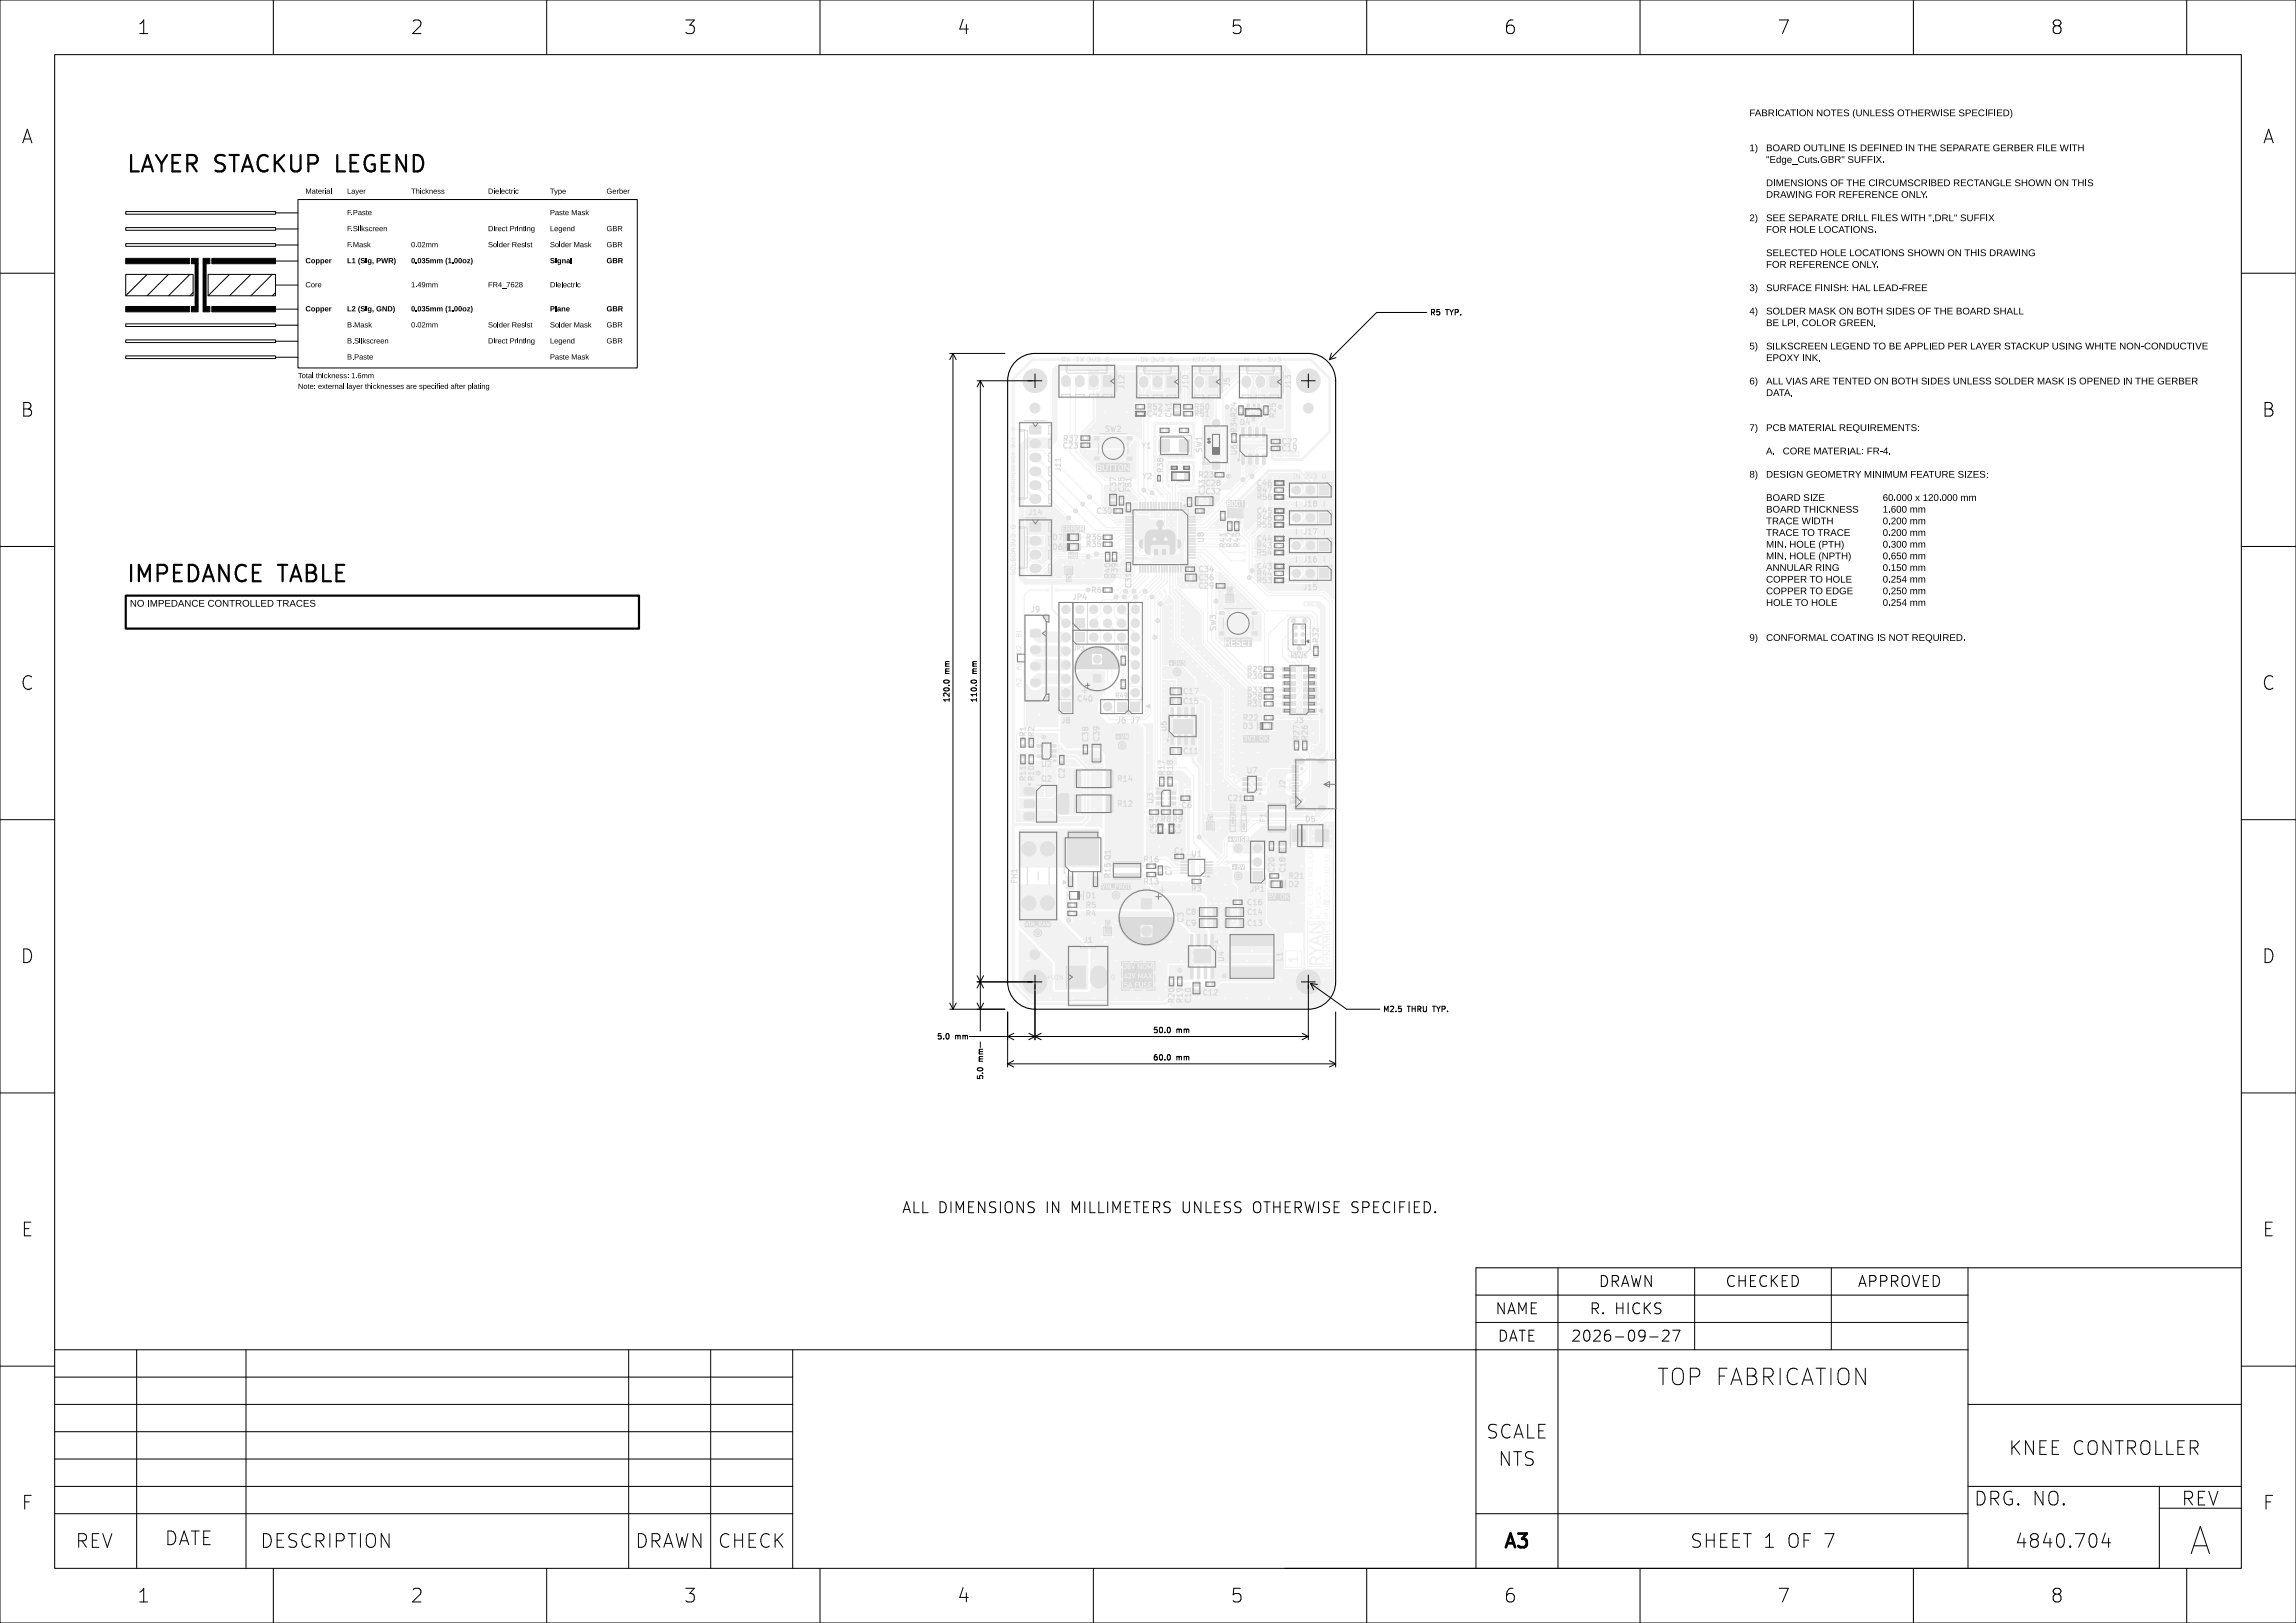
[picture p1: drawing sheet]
<svg xmlns="http://www.w3.org/2000/svg" width="420mm" height="297mm" viewBox="0 0 420 297" stroke-linecap="round" stroke-linejoin="round" font-family="sans-serif">
<defs><g id="words">
<text font-size="6.7" fill="#fff" x="400.5" y="284.5">A</text>
<g font-size="4" fill="#fff">
<text x="23" y="31.5">LAYER STACKUP LEGEND</text>
<text x="23" y="106.5">IMPEDANCE TABLE</text>
<text x="304.4" y="253.5">TOP FABRICATION</text>
</g>
<g font-size="3.3" fill="#fff">
<text x="25" y="6.2">1</text>
<text x="75" y="6.2">2</text>
<text x="125" y="6.2">3</text>
<text x="175" y="6.2">4</text>
<text x="225" y="6.2">5</text>
<text x="275" y="6.2">6</text>
<text x="325" y="6.2">7</text>
<text x="375" y="6.2">8</text>
<text x="4" y="26.3">A</text>
<text x="414" y="26.3">A</text>
<text x="4" y="76.2">B</text>
<text x="414" y="76.2">B</text>
<text x="4" y="126.3">C</text>
<text x="414" y="126.3">C</text>
<text x="4" y="176.2">D</text>
<text x="414" y="176.2">D</text>
<text x="4" y="226.3">E</text>
<text x="414" y="226.3">E</text>
<text x="272.5" y="263.3">SCALE</text>
<text x="274.5" y="268.3">NTS</text>
<text x="369.9" y="266.3">KNEE CONTROLLER</text>
<text x="361" y="275.5">DRG. NO.</text>
<text x="399.5" y="275.5">REV</text>
<text x="4" y="276.2">F</text>
<text x="414" y="276.2">F</text>
<text x="15.5" y="283.3">REV</text>
<text x="30.5" y="282.8">DATE</text>
<text x="47.5" y="283.3">DESCRIPTION</text>
<text x="117.5" y="283.3">DRAWN</text>
<text x="132.5" y="283.3">CHECK</text>
<text x="275.5" y="283.3">A3</text>
<text x="310.4" y="283.3">SHEET 1 OF 7</text>
<text x="369.5" y="283.3">4840.704</text>
<text x="25" y="293.3">1</text>
<text x="75" y="293.3">2</text>
<text x="125" y="293.3">3</text>
<text x="175" y="293.3">4</text>
<text x="225" y="293.3">5</text>
<text x="275" y="293.3">6</text>
<text x="325" y="293.3">7</text>
<text x="375" y="293.3">8</text>
</g>
<g font-size="2.7" fill="#fff">
<text x="168.2" y="222">ALL DIMENSIONS IN MILLIMETERS UNLESS OTHERWISE SPECIFIED.</text>
<text x="293.5" y="235.5">DRAWN</text>
<text x="316.9" y="235.5">CHECKED</text>
<text x="341.1" y="235.5">APPROVED</text>
<text x="274.3" y="245.5">DATE</text>
<text x="274.3" y="240.5">NAME</text>
<text x="289.5" y="245.5">2026-09-27</text>
<text x="291.1" y="240.5">R. HICKS</text>
</g>
<g font-size="1.7" fill="#fff">
<text x="320" y="21.3">FABRICATION NOTES (UNLESS OTHERWISE SPECIFIED)</text>
<text x="320" y="29.8">&quot;Edge_Cuts.GBR&quot; SUFFIX.</text>
<text x="320" y="27.7">1) BOARD OUTLINE IS DEFINED IN THE SEPARATE GERBER FILE WITH</text>
<text x="320" y="34.1">DIMENSIONS OF THE CIRCUMSCRIBED RECTANGLE SHOWN ON THIS</text>
<text x="320" y="40.5">2) SEE SEPARATE DRILL FILES WITH &quot;.DRL&quot; SUFFIX</text>
<text x="320" y="36.2">DRAWING FOR REFERENCE ONLY.</text>
<text x="320" y="46.9">SELECTED HOLE LOCATIONS SHOWN ON THIS DRAWING</text>
<text x="320" y="42.6">FOR HOLE LOCATIONS.</text>
<text x="320" y="53.3">3) SURFACE FINISH: HAL LEAD-FREE</text>
<text x="320" y="49">FOR REFERENCE ONLY.</text>
<text x="320" y="59.7">BE LPI, COLOR GREEN.</text>
<text x="320" y="57.5">4) SOLDER MASK ON BOTH SIDES OF THE BOARD SHALL</text>
<text x="320" y="63.9">5) SILKSCREEN LEGEND TO BE APPLIED PER LAYER STACKUP USING WHITE NON-CONDUCTIVE</text>
<text x="320" y="70.3">6) ALL VIAS ARE TENTED ON BOTH SIDES UNLESS SOLDER MASK IS OPENED IN THE GERBER</text>
<text x="320" y="66.1">EPOXY INK.</text>
<text x="320" y="72.5">DATA.</text>
<text x="320" y="83.1">A. CORE MATERIAL: FR-4.</text>
<text x="320" y="78.9">7) PCB MATERIAL REQUIREMENTS:</text>
<text x="320" y="87.4">8) DESIGN GEOMETRY MINIMUM FEATURE SIZES:</text>
<text x="320" y="95.9">TRACE WIDTH 0.200 mm</text>
<text x="320" y="93.8">BOARD THICKNESS 1.600 mm</text>
<text x="320" y="91.7">BOARD SIZE 60.000 x 120.000 mm</text>
<text x="320" y="100.2">MIN. HOLE (PTH) 0.300 mm</text>
<text x="320" y="98.1">TRACE TO TRACE 0.200 mm</text>
<text x="320" y="106.6">COPPER TO HOLE 0.254 mm</text>
<text x="320" y="104.5">ANNULAR RING 0.150 mm</text>
<text x="320" y="102.3">MIN. HOLE (NPTH) 0.650 mm</text>
<text x="23.8" y="111">NO IMPEDANCE CONTROLLED TRACES</text>
<text x="320" y="110.9">HOLE TO HOLE 0.254 mm</text>
<text x="320" y="108.7">COPPER TO EDGE 0.250 mm</text>
<text x="320" y="117.3">9) CONFORMAL COATING IS NOT REQUIRED.</text>
</g>
<g font-size="1.3" fill="#fff">
<text x="55.9" y="35.5">Material</text>
<text x="63.5" y="35.5">Layer</text>
<text x="75.2" y="35.5">Thickness</text>
<text x="89.3" y="35.5">Dielectric</text>
<text x="100.6" y="35.5">Type</text>
<text x="110.9" y="35.5">Gerber</text>
<text x="63.5" y="39.4">F.Paste</text>
<text x="100.6" y="39.4">Paste Mask</text>
<text x="63.5" y="45.3">F.Mask</text>
<text x="63.5" y="42.4">F.Silkscreen</text>
<text x="75.2" y="45.3">0.02mm</text>
<text x="89.3" y="42.4">Direct PrintingLegend</text>
<text x="89.3" y="45.3">Solder Resist</text>
<text x="100.6" y="45.3">Solder Mask</text>
<text x="110.9" y="45.3">GBR</text>
<text x="110.9" y="42.4">GBR</text>
<text x="55.9" y="52.7">Core</text>
<text x="55.9" y="48.3">Copper</text>
<text x="63.5" y="48.3">L1 (Sig, PWR)</text>
<text x="75.2" y="48.3">0.035mm (1.00oz)</text>
<text x="75.2" y="52.7">1.49mm</text>
<text x="89.3" y="52.7">FR4_7628</text>
<text x="100.6" y="48.3">Signal</text>
<text x="100.6" y="52.7">Dielectric</text>
<text x="110.9" y="48.3">GBR</text>
<text x="55.9" y="57.1">Copper</text>
<text x="63.5" y="57.1">L2 (Sig, GND)</text>
<text x="63.5" y="60">B.Mask</text>
<text x="75.2" y="60">0.02mm</text>
<text x="75.2" y="57.1">0.035mm (1.00oz)</text>
<text x="89.3" y="60">Solder Resist</text>
<text x="100.6" y="57.1">Plane</text>
<text x="100.6" y="60">Solder Mask</text>
<text x="110.9" y="57.1">GBR</text>
<text x="110.9" y="60">GBR</text>
<text x="261.7" y="57.7">R5 TYP.</text>
<text x="63.5" y="65.9">B.Paste</text>
<text x="63.5" y="62.9">B.Silkscreen</text>
<text x="89.3" y="62.9">Direct PrintingLegend</text>
<text x="100.6" y="65.9">Paste Mask</text>
<text x="110.9" y="62.9">GBR</text>
<text x="54.5" y="71.2">Note: external layer thicknesses are specified after plating</text>
<text x="54.5" y="69.3">Total thickness: 1.6mm</text>
<text x="186.9" y="119.7" transform="rotate(-90 186.9 119.7)">B2</text>
<text x="186.9" y="122.7" transform="rotate(-90 186.9 122.7)">A1</text>
<text x="173.7" y="127.9" transform="rotate(-90 173.7 127.9)">120.0 mm</text>
<text x="178.7" y="127.9" transform="rotate(-90 178.7 127.9)">110.0 mm</text>
<text x="237.7" y="135.3" transform="rotate(-90 237.7 135.3)">R27</text>
<text x="239.2" y="135.3" transform="rotate(-90 239.2 135.3)">R26</text>
<text x="216.3" y="147.8">C6</text>
<text x="210.3" y="150.4">R7 R8 R9</text>
<text x="211.5" y="152.5" transform="rotate(-90 211.5 152.5)">C5</text>
<text x="216.1" y="152.5" transform="rotate(-90 216.1 152.5)">C4</text>
<text x="209.4" y="157.7">R16</text>
<text x="214.9" y="156.2">C1</text>
<text x="253.4" y="185.2">M2.5 THRU TYP.</text>
<text x="171.9" y="190.2">5.0 mm</text>
<text x="211.5" y="189">50.0 mm</text>
<text x="179.8" y="197.1" transform="rotate(-90 179.8 197.1)">5.0 mm</text>
<text x="211.5" y="194">60.0 mm</text>
</g>
<text font-size="1.1" fill="#fff" x="204.2" y="127.7">R49</text>
<text font-size="1" fill="#fff" x="196.5" y="119">JP3</text>
<text font-size=".8" fill="#fff" x="221.4" y="81.1" transform="rotate(-90 221.4 81.1)">on</text>
</g></defs>
<path d="M185.5 66.5a5 5 0 0 1 3.8-1.8h50a5 5 0 0 1 5 5v110a5 5 0 0 1-5 5h-50a5 5 0 0 1-5-5v-110a5 5 0 0 1 1.2-3.2z" fill="none" stroke="#000" stroke-width=".2"/>
<g fill="#f2f2f2">
<path d="M240.9 167.5h.3l.2 .2 .3-.2-.3 .4v.2l.3 .1h-.9l-.1-.5h.1v.4h.5l-.1-.5-.5 .1z" fill-rule="evenodd"/>
<path d="M241.5 167.1h.2v.2h-.2l.1-.1h-.2z" fill-rule="evenodd"/>
<path d="M240.8 165.4h.9l-.4 .1v.4l.4 .1h-.9l.4-.1v-.4z" fill-rule="evenodd"/>
<path d="M240.8 164.8v.1h.8v-.1l.1 .3-.1-.1h-.8v.2z" fill-rule="evenodd"/>
<path d="M240.9 164l-.1 .4 .2 .1h.5l.1-.1-.1-.5 .2 .2v.3l-.2 .2h-.6l-.2-.2z" fill-rule="evenodd"/>
<path d="M240.8 163.1l.4 .4 .5-.4-.4 .5 .4 .1h-.9l.4-.1z" fill-rule="evenodd"/>
<path d="M240.9 162.2l-.1 .5 .2 .1 .2-.1v-.3l.2-.2 .3 .2v.3l-.2 .2 .1-.5-.2-.1-.2 .4-.3 .2-.2-.2z" fill-rule="evenodd"/>
<path d="M242.4 163.5h.2l.5 .5 .1-.5v.7l-.7-.6-.2 .1 .1 .5-.2-.2v-.3z" fill-rule="evenodd"/>
<path d="M242.4 162.7h.6l.2 .1v.4l-.2 .1h-.6l-.2-.4 .3 .3 .6-.1-.1-.3-.8 .1z" fill-rule="evenodd"/>
<path d="M242.4 161.8h.2l.5 .5 .1-.5v.6l-.7-.5-.2 .1 .1 .4-.2-.1v-.3z" fill-rule="evenodd"/>
<path d="M242.3 161l.4 .4v-.2h.1v.3h.2l.1-.3-.1-.2-.3 .1 .3-.1 .2 .1v.3l-.2 .2h-.3z" fill-rule="evenodd"/>
<path d="M242.6 160.1v.7z" fill-rule="evenodd"/>
<path d="M242.3 159.7h.8v-.2l.1 .4-.1-.1h-.7v.1z" fill-rule="evenodd"/>
<path d="M242.4 158.7h.6l.2 .1v.4l-.2 .1h-.6l-.2-.4 .3 .3 .6-.1-.1-.3-.8 .1z" fill-rule="evenodd"/>
<path d="M242.6 157.8v.7z" fill-rule="evenodd"/>
<path d="M242.3 157.4h.8v-.2l.1 .4-.1-.1h-.7v.1z" fill-rule="evenodd"/>
<path d="M242.3 156.4l.4 .5v-.3h.1v.3h.2l.1-.3-.1-.1-.3 .1 .3-.2 .2 .2v.3l-.2 .1h-.3z" fill-rule="evenodd"/>
<path d="M239.3 167.5l.4 .4 .5-.4-.4 .5 .4 .2h-.9l.4-.1z" fill-rule="evenodd"/>
<path d="M239.3 166.7h.9l-.7 .5 .7 .1h-.9l.7-.5z" fill-rule="evenodd"/>
<path d="M239.3 165.8v.6h.4v-.3l.1 .3h.3l.1-.6v.6h-.9z" fill-rule="evenodd"/>
<path d="M239.3 165v.5h.4v-.3l.1 .3h.3l.1-.5v.6h-.9z" fill-rule="evenodd"/>
<path d="M239.4 163.3l-.1 .4 .2 .1 .6-.1-.1-.5 .2 .2v.3l-.2 .2h-.6l-.2-.2v-.3z" fill-rule="evenodd"/>
<path d="M239.4 162.4h.6l.2 .2v.3l-.2 .1h-.6l-.2-.4 .3 .3 .6-.1-.1-.3-.8 .1z" fill-rule="evenodd"/>
<path d="M239.3 161.5h.9l-.7 .6 .7 .1h-.9l.7-.6z" fill-rule="evenodd"/>
<path d="M239.3 160.7v.3h.9l-.9 .1v.2z" fill-rule="evenodd"/>
<path d="M239.4 159.8h.3l.2 .2 .3-.2-.3 .4v.2l.3 .1h-.9l-.1-.5h.1v.4h.5l-.1-.5-.5 .1z" fill-rule="evenodd"/>
<path d="M239.4 159h.6l.2 .1v.4l-.2 .1h-.6l-.2-.1v-.3l.3 .3h.5l.1-.3-.1-.1-.8 .1z" fill-rule="evenodd"/>
<path d="M239.3 158.7h.8l.1-.6-.1 .7z" fill-rule="evenodd"/>
<path d="M239.3 157.8h.8l.1-.5-.1 .6z" fill-rule="evenodd"/>
<path d="M239.3 156.4v.6h.4v-.3l.1 .3h.3l.1-.6v.7h-.9z" fill-rule="evenodd"/>
<path d="M239.4 155.6h.3l.2 .2 .3-.2-.3 .3v.2l.3 .1h-.9l-.1-.4h.1v.3h.5l-.1-.4-.5 .1z" fill-rule="evenodd"/>
<path d="M242.4 167.5h.3l.2 .2 .3-.2-.3 .4v.2l.3 .1h-.9l-.1-.5h.1v.4h.5l-.1-.5-.5 .1z" fill-rule="evenodd"/>
<path d="M242.3 166.7v.5h.4v-.3l.1 .3h.3l.1-.5v.6h-.9z" fill-rule="evenodd"/>
<path d="M242.3 165.8h.6l.3 .3-.3 .4h-.6l.5-.1 .3-.3-.3-.2z" fill-rule="evenodd"/>
<path d="M242.4 165.1l.3-.2v.4z" fill-rule="evenodd"/>
<path d="M242.1 164.6h1.2v.9h-1.2v-.4l.5 .3h.6l-.4-.1v-.4l.4-.1h-.6l-.5 .3z" fill-rule="evenodd"/>
</g>
<path d="M237.3 175.1v.8M237.3 175.5h-1.5l.5 .4" fill="none" stroke="#f2f2f2" stroke-width=".3"/>
<path d="M204.3 103.2h1v.5h-1z" fill-rule="evenodd" fill="#f2f2f2"/>
<path d="M239.2 168.7h2.8v8.2h-2.8z" fill="none" stroke="#f2f2f2" stroke-width=".18"/>
<g fill="#f2f2f2">
<path d="M242.2 170.8h1.1v.2h-1.1z" fill-rule="evenodd"/>
<path d="M239.5 171.9l2.2-.8v.3l-.6 .2v.9l.6 .2v.4l-2.2-.8v-.2h.3l1.1 .3v-.7l-1.1 .4h-.3z" fill-rule="evenodd"/>
<path d="M242.2 173l1.1-.4v.2l-.3 .1v.5l.3 .1v.2l-1.1-.4 .2-.2 .5 .2v-.3l-.5 .1z" fill-rule="evenodd"/>
<path d="M239.5 172.9l1.3 .9h.9v.3h-.9l-1.3 .8v-.4l1.1-.6-1.1-.6z" fill-rule="evenodd"/>
<path d="M242.2 174.9l.7 .5h.4v.1h-.4l-.7 .4v-.2l.5-.3-.5-.3z" fill-rule="evenodd"/>
<path d="M239.5 169h2.2v.4l-1.8 1.1h1.8v.3h-2.2v-.4l1.8-1.1h-1.8z" fill-rule="evenodd"/>
<path d="M242.2 173.8h1.1v.2l-.9 .6h.9v.2h-1.1v-.2l.9-.6h-.9z" fill-rule="evenodd"/>
<path d="M242.2 171.3h1.1v.2h-.9l.9 .3v.1l-.9 .4h.9v.1h-1.1v-.2l.9-.3-.9-.4z" fill-rule="evenodd"/>
<path d="M239.7 175.2l.7-.2 .4 .4 .9-.5v.4l-.8 .5v.5h.8v.3h-2.2v-.8h.3v.5h.8v-.7l-.2-.2h-.4l-.2 .4h-.3z" fill-rule="evenodd"/>
<path d="M242.3 176.2l.4-.2 .4 .1 .2 .3v.5h-1.1v-.3h.2v.2h.8l-.1-.4-.2-.2-.4 .1-.1 .3h-.2z" fill-rule="evenodd"/>
<path d="M242.3 169.8l.3-.2-.2 .6 .4 .2 .4-.2-.2-.6 .1 .1 .2 .3v.4l-.4 .2-.5-.1-.2-.3z" fill-rule="evenodd"/>
<path d="M242.3 168.7l.2-.1-.1 .5 .1 .2 .3-.6h.4l.2 .2-.1 .4-.3 .2 .2-.5-.2-.2-.3 .6h-.3l-.2-.3z" fill-rule="evenodd"/>
</g>
<path d="M235.1 174h3v3h-3z" fill="none" stroke="#f2f2f2" stroke-width=".2"/>
<g fill="#f2f2f2">
<path d="M199.8 138.8h1.5l.1 .2v.6l-.2 .1h-1.3l-.2-.2z" fill-rule="evenodd"/>
<path d="M199.8 136h1.5l.1 .2v.6l-.2 .1h-1.3l-.2-.2z" fill-rule="evenodd"/>
<path d="M206 91.9h.8l.1 .5-.8 .1z" fill-rule="evenodd"/>
<path d="M206 93.2h.8l.1 .5-.8 .1z" fill-rule="evenodd"/>
<path d="M233.5 159.9h.6l-.1 .8-.6-.1z" fill-rule="evenodd"/>
<path d="M232.2 159.9h.6l-.1 .8-.6-.1z" fill-rule="evenodd"/>
<path d="M241.4 93.9h1.7v1.7h-1.7z" fill-rule="evenodd"/>
<path d="M201.7 107.6h.6l-.1 .8-.6-.1z" fill-rule="evenodd"/>
<path d="M203 107.6h.6l-.1 .8-.6-.1z" fill-rule="evenodd"/>
<path d="M232.4 125.9h.6l-.1 .8-.5-.1z" fill-rule="evenodd"/>
<path d="M231.1 125.9h.6l-.1 .8-.5-.1z" fill-rule="evenodd"/>
<path d="M219.2 168.1h.7l.2 .1v1.4l-.1 .2h-.6l-.2-.1z" fill-rule="evenodd"/>
<path d="M222 168.1h.7l.2 .1v1.4l-.1 .2h-.6l-.2-.1z" fill-rule="evenodd"/>
<path d="M236.7 135.5h.8l.1 .5-.8 .1z" fill-rule="evenodd"/>
<path d="M236.7 136.8h.8l.1 .5-.8 .1z" fill-rule="evenodd"/>
<path d="M230 73.8l.5 .1-.1 1.3h-.5z" fill-rule="evenodd"/>
<path d="M228.1 73.8l.5 .1-.1 1.3h-.5z" fill-rule="evenodd"/>
<path d="M229 75.7l.6 .1-.1 1.3-.5-.1z" fill-rule="evenodd"/>
<path d="M221.2 90.9h.7l.2 .1v1.4l-.1 .2h-.6l-.2-.2z" fill-rule="evenodd"/>
<path d="M218.4 90.9h.7l.2 .1v1.4l-.1 .2h-.6l-.2-.2z" fill-rule="evenodd"/>
<path d="M200 123.4h1.4v1.5h-1.4z" fill-rule="evenodd"/>
<path d="M221.7 84.4h1.5v1.4h-1.5z" fill-rule="evenodd"/>
<path d="M213.9 125.9l.7-.1 .2 .2v1l-.2 .2h-.5l-.2-.2z" fill-rule="evenodd"/>
<path d="M215.4 125.9l.7-.1 .2 .2v1l-.2 .2h-.5l-.2-.2z" fill-rule="evenodd"/>
<path d="M206.1 83.6h1v.6l-.9 .1z" fill-rule="evenodd"/>
<path d="M200.1 83.6h1v.6l-.9 .1z" fill-rule="evenodd"/>
<path d="M206.1 79.9h1v.6l-.9 .1z" fill-rule="evenodd"/>
<path d="M200.1 79.9h1v.6l-.9 .1z" fill-rule="evenodd"/>
<path d="M241.4 99h1.7v1.7h-1.7z" fill-rule="evenodd"/>
<path d="M233 89.3h.6v.8h-.6z" fill-rule="evenodd"/>
<path d="M234.3 89.3h.6l-.1 .8-.5-.1z" fill-rule="evenodd"/>
<path d="M196.6 145.5l.9-.1 .2 .2v2.9l-.1 .2-.9 .1-.2-.2z" fill-rule="evenodd"/>
<path d="M202.5 145.5l.9-.1 .2 .2v2.9l-.1 .2-.8 .1-.3-.2z" fill-rule="evenodd"/>
<path d="M222.4 106.8h.6v.8h-.6z" fill-rule="evenodd"/>
<path d="M223.6 106.8h.6v.8h-.6z" fill-rule="evenodd"/>
<path d="M216.4 85.4h.5v.4h-.5z" fill-rule="evenodd"/>
<path d="M217.2 85.4h.5v.4h-.5z" fill-rule="evenodd"/>
<path d="M211.9 159.6h.8v.6h-.8z" fill-rule="evenodd"/>
<path d="M211.9 158.4h.8v.6h-.8z" fill-rule="evenodd"/>
<path d="M194.1 128.5h1.7v1.7h-1.7z" fill-rule="evenodd"/>
<path d="M215 85.4h.4v.4h-.4z" fill-rule="evenodd"/>
<path d="M214.2 85.4h.4v.4h-.4z" fill-rule="evenodd"/>
<path d="M232.4 122l.6 .1-.1 .8-.5-.1z" fill-rule="evenodd"/>
<path d="M231.1 122l.6 .1-.1 .8-.5-.1z" fill-rule="evenodd"/>
<path d="M227.1 83.1h.6l-.1 1.9-.5-.1z" fill-rule="evenodd"/>
<path d="M228.4 83.1h.5v1.9l-.5-.1z" fill-rule="evenodd"/>
<path d="M229.7 83.1h.5l-.1 1.9-.5-.1z" fill-rule="evenodd"/>
<path d="M230.9 83.1h.6l-.1 1.9-.5-.1z" fill-rule="evenodd"/>
<path d="M230.9 78.1l.6 .1-.1 1.8h-.5z" fill-rule="evenodd"/>
<path d="M229.7 78.1l.5 .1-.1 1.8h-.5z" fill-rule="evenodd"/>
<path d="M228.4 78.1l.5 .1v1.8h-.5z" fill-rule="evenodd"/>
<path d="M227.1 78.1l.6 .1-.1 1.8h-.5z" fill-rule="evenodd"/>
<path d="M222.1 86.5h.6l-.1 .8-.5-.1z" fill-rule="evenodd"/>
<path d="M223.4 86.5h.6l-.1 .8-.5-.1z" fill-rule="evenodd"/>
<path d="M241.4 88.8h1.7v1.7h-1.7z" fill-rule="evenodd"/>
<path d="M217.2 91h.8v.6h-.8z" fill-rule="evenodd"/>
<path d="M217.2 92.2h.8v.6h-.8z" fill-rule="evenodd"/>
<path d="M233 104.5l.6 .1-.1 .8-.5-.1z" fill-rule="evenodd"/>
<path d="M234.3 104.5l.6 .1-.1 .8-.5-.1z" fill-rule="evenodd"/>
<path d="M202.2 100.9h.8v.6h-.7z" fill-rule="evenodd"/>
<path d="M202.2 102.2h.8v.6h-.7z" fill-rule="evenodd"/>
<path d="M234.3 90.6h.6l-.1 .8-.5-.1z" fill-rule="evenodd"/>
<path d="M233 90.6h.6v.8h-.6z" fill-rule="evenodd"/>
<path d="M224.5 109h1v1h-1z" fill-rule="evenodd"/>
<path d="M238.3 135.5h.7l.1 .5-.8 .1z" fill-rule="evenodd"/>
<path d="M238.3 136.8h.7l.1 .5-.8 .1z" fill-rule="evenodd"/>
<path d="M232 147l3.1-.1 .2 .3v.7l-.3 .2-2.9-.1-.2-.2z" fill-rule="evenodd"/>
<path d="M232 151.3l3.1-.1 .2 .3v.7l-.3 .1h-2.9l-.2-.2z" fill-rule="evenodd"/>
<path d="M213.6 142.1h.8l.1 .5-.8 .1z" fill-rule="evenodd"/>
<path d="M213.6 143.4h.8l.1 .5-.8 .1z" fill-rule="evenodd"/>
<path d="M211.8 86.9h.4v.4h-.4z" fill-rule="evenodd"/>
<path d="M211.8 87.7h.4v.4h-.4z" fill-rule="evenodd"/>
<path d="M215.8 148.2l.6 .1-.1 .8-.5-.1z" fill-rule="evenodd"/>
<path d="M214.5 148.2l.6 .1-.1 .8-.5-.1z" fill-rule="evenodd"/>
<path d="M226.7 164.7h.6v.8h-.6z" fill-rule="evenodd"/>
<path d="M225.5 164.7h.6v.8h-.6z" fill-rule="evenodd"/>
<path d="M213.6 148.2l.6 .1v.8l-.6-.1z" fill-rule="evenodd"/>
<path d="M212.3 148.2l.6 .1v.8l-.6-.1z" fill-rule="evenodd"/>
<path d="M229.2 159.4h1.7v1.7h-1.7z" fill-rule="evenodd"/>
<path d="M209.7 158.1l.6 .1-.1 .8-.6-.1z" fill-rule="evenodd"/>
<path d="M211 158.1l.6 .1-.1 .8-.6-.1z" fill-rule="evenodd"/>
<path d="M217.9 160.9l.6 .1-.1 .8-.5-.1z" fill-rule="evenodd"/>
<path d="M219.2 160.9l.6 .1-.1 .8-.5-.1z" fill-rule="evenodd"/>
<path d="M232.2 153.9h.8v.6h-.8z" fill-rule="evenodd"/>
<path d="M232.2 155.1h.8v.6h-.8z" fill-rule="evenodd"/>
<path d="M233.1 98.2h.6v.8h-.6z" fill-rule="evenodd"/>
<path d="M234.3 98.2h.6v.8h-.6z" fill-rule="evenodd"/>
<path d="M223.3 94.8l.7-.1 .1 .6-.8 .1z" fill-rule="evenodd"/>
<path d="M223.3 93.5l.7-.1 .1 .6-.8 .1z" fill-rule="evenodd"/>
<path d="M229.5 144.2h1.2l.1 .5-1.2 .1z" fill-rule="evenodd"/>
<path d="M229.5 143.3l1.2-.1 .1 .5-1.2 .1z" fill-rule="evenodd"/>
<path d="M229.5 142.3h1.2l.1 .5-1.2 .1z" fill-rule="evenodd"/>
<path d="M227.3 142.3h1.2v.5l-1.2 .1z" fill-rule="evenodd"/>
<path d="M227.3 143.3l1.2-.1v.5l-1.2 .1z" fill-rule="evenodd"/>
<path d="M227.3 144.2h1.2v.5l-1.2 .1z" fill-rule="evenodd"/>
<path d="M195.6 176.8h3v4h-3z" fill-rule="evenodd"/>
</g>
<g fill="#f2f2f2">
<circle cx="189.8" cy="170.7" r=".5"/>
<circle cx="239.7" cy="94.8" r=".85"/>
<circle cx="237.2" cy="94.8" r=".85"/>
<circle cx="239.3" cy="179.7" r="2.25"/>
<circle cx="199.1" cy="108" r=".2"/>
<circle cx="200.7" cy="120.6" r=".8"/>
<circle cx="222.4" cy="77.5" r=".8"/>
<circle cx="205.7" cy="109.2" r=".2"/>
<circle cx="239.7" cy="99.8" r=".85"/>
<circle cx="237.2" cy="99.8" r=".85"/>
<circle cx="226.5" cy="155.2" r=".5"/>
<circle cx="207.7" cy="109.2" r=".2"/>
<circle cx="224.7" cy="87.1" r=".2"/>
<circle cx="195" cy="126.8" r=".85"/>
<circle cx="195" cy="124.2" r=".85"/>
<circle cx="195" cy="121.7" r=".85"/>
<circle cx="195" cy="119.1" r=".85"/>
<circle cx="195" cy="116.6" r=".85"/>
<circle cx="195" cy="114.1" r=".85"/>
<circle cx="195" cy="111.5" r=".85"/>
<circle cx="204.3" cy="103.4" r=".25"/>
<circle cx="205.3" cy="103.4" r=".25"/>
<circle cx="239.7" cy="89.7" r=".85"/>
<circle cx="237.2" cy="89.7" r=".85"/>
<circle cx="200.6" cy="101.4" r=".2"/>
<circle cx="189.3" cy="74.7" r=".5"/>
<circle cx="215.3" cy="123" r=".5"/>
<circle cx="230" cy="157.8" r=".85"/>
<circle cx="230" cy="155.2" r=".85"/>
<circle cx="226.5" cy="160.3" r=".5"/>
</g>
<path d="M201 178.3v1" fill="none" stroke="#f2f2f2" stroke-width="3.2"/>
<g fill="#f2f2f2">
<path d="M234.3 100.7l.6 .1-.1 .8-.5-.1z" fill-rule="evenodd"/>
<path d="M233 100.7l.6 .1-.1 .8-.5-.1z" fill-rule="evenodd"/>
<path d="M215.9 91.9h.3l-.1 1.5-.2-.1z" fill-rule="evenodd"/>
<path d="M215.4 91.9h.3l-.1 1.5-.2-.1z" fill-rule="evenodd"/>
<path d="M214.9 91.9h.3l-.1 1.5-.2-.1z" fill-rule="evenodd"/>
<path d="M214.4 91.9h.3l-.1 1.5-.2-.1z" fill-rule="evenodd"/>
<path d="M213.9 91.9h.3l-.1 1.5-.2-.1z" fill-rule="evenodd"/>
<path d="M213.4 91.9h.3l-.1 1.5-.2-.1z" fill-rule="evenodd"/>
<path d="M212.9 91.9h.3l-.1 1.5-.2-.1z" fill-rule="evenodd"/>
<path d="M212.4 91.9h.3l-.1 1.5-.2-.1z" fill-rule="evenodd"/>
<path d="M211.9 91.9h.3l-.1 1.5-.2-.1z" fill-rule="evenodd"/>
<path d="M211.4 91.9h.3l-.1 1.5-.2-.1z" fill-rule="evenodd"/>
<path d="M210.9 91.9h.3l-.1 1.5-.2-.1z" fill-rule="evenodd"/>
<path d="M210.4 91.9h.3l-.1 1.5-.2-.1z" fill-rule="evenodd"/>
<path d="M209.9 91.9h.3l-.1 1.5-.2-.1z" fill-rule="evenodd"/>
<path d="M209.4 91.9h.3l-.1 1.5-.2-.1z" fill-rule="evenodd"/>
<path d="M208.9 91.9h.3l-.1 1.5-.2-.1z" fill-rule="evenodd"/>
<path d="M208.4 91.9h.3l-.1 1.5-.2-.1z" fill-rule="evenodd"/>
<path d="M205.8 94.4h1.5l.1 .2-1.5 .1z" fill-rule="evenodd"/>
<path d="M205.8 94.9h1.5l.1 .2-1.5 .1z" fill-rule="evenodd"/>
<path d="M205.8 95.4h1.5l.1 .2-1.5 .1z" fill-rule="evenodd"/>
<path d="M205.8 95.9h1.5l.1 .2-1.5 .1z" fill-rule="evenodd"/>
<path d="M205.8 96.4h1.5l.1 .2-1.5 .1z" fill-rule="evenodd"/>
<path d="M205.8 96.9h1.5l.1 .2-1.5 .1z" fill-rule="evenodd"/>
<path d="M205.8 97.4h1.5l.1 .2-1.5 .1z" fill-rule="evenodd"/>
<path d="M205.8 97.9h1.5l.1 .2-1.5 .1z" fill-rule="evenodd"/>
<path d="M205.8 98.4h1.5l.1 .2-1.5 .1z" fill-rule="evenodd"/>
<path d="M205.8 98.9h1.5l.1 .2-1.5 .1z" fill-rule="evenodd"/>
<path d="M205.8 99.4h1.5l.1 .2-1.5 .1z" fill-rule="evenodd"/>
<path d="M205.8 99.9h1.5l.1 .2-1.5 .1z" fill-rule="evenodd"/>
<path d="M205.8 100.4h1.5l.1 .2-1.5 .1z" fill-rule="evenodd"/>
<path d="M205.8 100.9h1.5l.1 .2-1.5 .1z" fill-rule="evenodd"/>
<path d="M205.8 101.4h1.5l.1 .2-1.5 .1z" fill-rule="evenodd"/>
<path d="M205.8 101.9h1.5l.1 .2-1.5 .1z" fill-rule="evenodd"/>
<path d="M208.4 103.2l.3 .1-.1 1.5-.2-.1z" fill-rule="evenodd"/>
<path d="M208.9 103.2l.3 .1-.1 1.5-.2-.1z" fill-rule="evenodd"/>
<path d="M209.4 103.2l.3 .1-.1 1.5-.2-.1z" fill-rule="evenodd"/>
<path d="M209.9 103.2l.3 .1-.1 1.5-.2-.1z" fill-rule="evenodd"/>
<path d="M210.4 103.2l.3 .1-.1 1.5-.2-.1z" fill-rule="evenodd"/>
<path d="M210.9 103.2l.3 .1-.1 1.5-.2-.1z" fill-rule="evenodd"/>
<path d="M211.4 103.2l.3 .1-.1 1.5-.2-.1z" fill-rule="evenodd"/>
<path d="M211.9 103.2l.3 .1-.1 1.5-.2-.1z" fill-rule="evenodd"/>
<path d="M212.4 103.2l.3 .1-.1 1.5-.2-.1z" fill-rule="evenodd"/>
<path d="M212.9 103.2l.3 .1-.1 1.5-.2-.1z" fill-rule="evenodd"/>
<path d="M213.4 103.2l.3 .1-.1 1.5-.2-.1z" fill-rule="evenodd"/>
<path d="M213.9 103.2l.3 .1-.1 1.5-.2-.1z" fill-rule="evenodd"/>
<path d="M214.4 103.2l.3 .1-.1 1.5-.2-.1z" fill-rule="evenodd"/>
<path d="M214.9 103.2l.3 .1-.1 1.5-.2-.1z" fill-rule="evenodd"/>
<path d="M215.4 103.2l.3 .1-.1 1.5-.2-.1z" fill-rule="evenodd"/>
<path d="M215.9 103.2l.3 .1-.1 1.5-.2-.1z" fill-rule="evenodd"/>
<path d="M217.2 101.9h1.4l.1 .2-1.5 .1z" fill-rule="evenodd"/>
<path d="M217.2 101.4h1.4l.1 .2-1.5 .1z" fill-rule="evenodd"/>
<path d="M217.2 100.9h1.4l.1 .2-1.5 .1z" fill-rule="evenodd"/>
<path d="M217.2 100.4h1.4l.1 .2-1.5 .1z" fill-rule="evenodd"/>
<path d="M217.2 99.9h1.4l.1 .2-1.5 .1z" fill-rule="evenodd"/>
<path d="M217.2 99.4h1.4l.1 .2-1.5 .1z" fill-rule="evenodd"/>
<path d="M217.2 98.9h1.4l.1 .2-1.5 .1z" fill-rule="evenodd"/>
<path d="M217.2 98.4h1.4l.1 .2-1.5 .1z" fill-rule="evenodd"/>
<path d="M217.2 97.9h1.4l.1 .2-1.5 .1z" fill-rule="evenodd"/>
<path d="M217.2 97.4h1.4l.1 .2-1.5 .1z" fill-rule="evenodd"/>
<path d="M217.2 96.9h1.4l.1 .2-1.5 .1z" fill-rule="evenodd"/>
<path d="M217.2 96.4h1.4l.1 .2-1.5 .1z" fill-rule="evenodd"/>
<path d="M217.2 95.9h1.4l.1 .2-1.5 .1z" fill-rule="evenodd"/>
<path d="M217.2 95.4h1.4l.1 .2-1.5 .1z" fill-rule="evenodd"/>
<path d="M217.2 94.9h1.4l.1 .2-1.5 .1z" fill-rule="evenodd"/>
<path d="M217.2 94.4h1.4l.1 .2-1.5 .1z" fill-rule="evenodd"/>
<path d="M219.7 93.1h.7v.8h-.7z" fill-rule="evenodd"/>
<path d="M218.5 93.1h.7v.8h-.7z" fill-rule="evenodd"/>
<path d="M215.7 80.4h1.9v2.3h-1.9z" fill-rule="evenodd"/>
<path d="M212 80.4h1.9v2.3h-1.9z" fill-rule="evenodd"/>
<path d="M206 104h.8v.7h-.8z" fill-rule="evenodd"/>
<path d="M206 102.8h.8v.7h-.8z" fill-rule="evenodd"/>
<path d="M236.4 151.9h2.3v2.1h-2.3z" fill-rule="evenodd"/>
<path d="M240.7 151.9h2.3v2.1h-2.3z" fill-rule="evenodd"/>
<path d="M233.1 93.1h.6v.8h-.6z" fill-rule="evenodd"/>
<path d="M234.3 93.1h.6v.8h-.6z" fill-rule="evenodd"/>
<path d="M214.8 156.3h.6v.8h-.6z" fill-rule="evenodd"/>
<path d="M216 156.3h.6v.8h-.6z" fill-rule="evenodd"/>
<path d="M217.7 75.3l.6 .1-.1 .8-.5-.1z" fill-rule="evenodd"/>
<path d="M216.4 75.3l.6 .1-.1 .8-.5-.1z" fill-rule="evenodd"/>
<path d="M186.7 139.3h.8l.1 .5-.8 .1z" fill-rule="evenodd"/>
<path d="M186.7 138h.8v.6h-.8z" fill-rule="evenodd"/>
<path d="M194.9 99.5l.7-.1 .2 .1v1.1l-.1 .2h-.6l-.2-.2z" fill-rule="evenodd"/>
<path d="M196.8 99.5l.6-.1 .3 .1v1.1l-.2 .2h-.5l-.3-.2z" fill-rule="evenodd"/>
<path d="M231.2 74.2l.7-.1 .1 .6-.8 .1z" fill-rule="evenodd"/>
<path d="M231.2 75.5l.7-.1 .1 .6-.8 .1z" fill-rule="evenodd"/>
<path d="M193.8 138.1h.8v.7h-.8z" fill-rule="evenodd"/>
<path d="M193.8 139.3h.8v.7h-.8z" fill-rule="evenodd"/>
<path d="M220.5 179.7h.6v.8h-.6z" fill-rule="evenodd"/>
<path d="M221.7 179.7h.6v.8h-.6z" fill-rule="evenodd"/>
<path d="M203 90.3h1.2l.1 .2v.6l-.2 .1h-1l-.2-.2z" fill-rule="evenodd"/>
<path d="M203 91.8h1.2l.1 .2v.6l-.2 .1h-1l-.2-.2z" fill-rule="evenodd"/>
<path d="M203.5 100.9h.7l.1 .6h-.8z" fill-rule="evenodd"/>
<path d="M203.5 102.2h.7l.1 .6h-.8z" fill-rule="evenodd"/>
<path d="M234.3 99.4l.6 .1-.1 .8-.5-.1z" fill-rule="evenodd"/>
<path d="M233 99.4h.6v.8h-.6z" fill-rule="evenodd"/>
<path d="M188.5 115.2h1.8v1.4h-1.8z" fill-rule="evenodd"/>
</g>
<g fill="#f2f2f2">
<circle cx="234.1" cy="74.4" r=".2"/>
<circle cx="227.4" cy="87.8" r=".2"/>
<circle cx="205.9" cy="108.2" r=".2"/>
<circle cx="199.1" cy="101.9" r=".2"/>
<circle cx="204.1" cy="109.2" r=".2"/>
<circle cx="224.5" cy="74.4" r=".2"/>
<circle cx="204.1" cy="163.9" r=".5"/>
</g>
<path d="M189.1 118.9h.6M189.1 121.9h.6M189.1 124.9h.6" fill="none" stroke="#f2f2f2" stroke-width="1.5"/>
<circle cx="228.5" cy="105.7" r=".2" fill="#f2f2f2"/>
<g fill="#f2f2f2">
<path d="M229 115.6h.9l.1 .6-1 .1z" fill-rule="evenodd"/>
<path d="M223 115.6h.9l.1 .6-1 .1z" fill-rule="evenodd"/>
<path d="M229 111.9h.9l.1 .6-1 .1z" fill-rule="evenodd"/>
<path d="M223 111.9h.9l.1 .6-1 .1z" fill-rule="evenodd"/>
<path d="M213.5 68.8h1.6v2.1h-1.6z" fill-rule="evenodd"/>
</g>
<path d="M209.2 69.6v.5M211.8 69.6v.5" fill="none" stroke="#f2f2f2" stroke-width="1.7"/>
<g fill="#f2f2f2">
<circle cx="210.7" cy="90.2" r=".2"/>
<circle cx="222.4" cy="110" r=".2"/>
<circle cx="209.2" cy="89.7" r=".2"/>
<circle cx="209.7" cy="170.4" r="1"/>
</g>
<g fill="#f2f2f2">
<path d="M226.2 93h1v1.5h-1l-.5-.8z" fill-rule="evenodd"/>
<path d="M224.8 93h1.1l-.5 .7 .5 .8h-1.1z" fill-rule="evenodd"/>
<path d="M220.4 159.6h1.3l.1 .2-1.4 .1z" fill-rule="evenodd"/>
<path d="M220.4 159.1h1.3l.1 .2-1.4 .1z" fill-rule="evenodd"/>
<path d="M220.4 158.6h1.3l.1 .2-1.4 .1z" fill-rule="evenodd"/>
<path d="M220.4 158.1h1.3l.1 .2-1.4 .1z" fill-rule="evenodd"/>
<path d="M220.4 157.6h1.3l.1 .2-1.4 .1z" fill-rule="evenodd"/>
<path d="M216 157.6h1.3l.1 .2-1.4 .1z" fill-rule="evenodd"/>
<path d="M216 158.1h1.3l.1 .2-1.4 .1z" fill-rule="evenodd"/>
<path d="M216 158.6h1.3l.1 .2-1.4 .1z" fill-rule="evenodd"/>
<path d="M216 159.1h1.3l.1 .2-1.4 .1z" fill-rule="evenodd"/>
<path d="M216 159.6h1.3l.1 .2-1.4 .1z" fill-rule="evenodd"/>
<path d="M227.5 145.7h.6v.8h-.6z" fill-rule="evenodd"/>
<path d="M228.7 145.7h.6v.8h-.6z" fill-rule="evenodd"/>
<path d="M233.6 80.4h.7v.8h-.7z" fill-rule="evenodd"/>
<path d="M232.4 80.4h.7v.8h-.7z" fill-rule="evenodd"/>
<path d="M196.6 140.9l.9-.1 .2 .2v2.9l-.1 .3h-.9l-.2-.2z" fill-rule="evenodd"/>
<path d="M202.5 140.9l.9-.1 .2 .2v2.9l-.1 .3h-.8l-.3-.2z" fill-rule="evenodd"/>
<path d="M208.8 164.4h1.8v1.9h-1.8z" fill-rule="evenodd"/>
<path d="M203.6 159.9l4.9-.1 .2 .2 .1 .7-.3 .3h-4.7l-.2-.3z" fill-rule="evenodd"/>
<path d="M203.6 157.7l4.9-.1 .2 .1 .1 .8-.3 .2h-4.7l-.2-.2z" fill-rule="evenodd"/>
<path d="M233.1 103.3h.6v.7h-.6z" fill-rule="evenodd"/>
<path d="M234.3 103.3h.6v.7h-.6z" fill-rule="evenodd"/>
<path d="M188.4 77.8h2v1.6h-2z" fill-rule="evenodd"/>
</g>
<path d="M189.2 81.2h.4M189.2 83.7h.4M189.2 86.3h.4M189.2 88.8h.4M189.2 91.3h.4" fill="none" stroke="#f2f2f2" stroke-width="1.7"/>
<g fill="#f2f2f2">
<path d="M195.2 166.8h.6l-.1 .8-.5-.1z" fill-rule="evenodd"/>
<path d="M196.5 166.8h.6l-.1 .8-.5-.1z" fill-rule="evenodd"/>
<path d="M225.8 96.7l.8-.1 .1 .6-.8 .1z" fill-rule="evenodd"/>
<path d="M225.8 95.4l.8-.1 .1 .6h-.8z" fill-rule="evenodd"/>
<path d="M211.9 151.9h.8v.7h-.8z" fill-rule="evenodd"/>
<path d="M211.9 150.7h.8v.7h-.8z" fill-rule="evenodd"/>
<path d="M234 161.2l.7-.1 .2 .2v1l-.1 .2h-.6l-.2-.1z" fill-rule="evenodd"/>
<path d="M232.2 161.2l.6-.1 .2 .2 .1 1-.2 .2h-.6l-.2-.1z" fill-rule="evenodd"/>
<path d="M215.4 178.7l.8-.1 .1 .6-.8 .1z" fill-rule="evenodd"/>
<path d="M215.4 180l.8-.1 .1 .6-.8 .1z" fill-rule="evenodd"/>
<path d="M217.7 74l.6 .1-.1 .8-.5-.1z" fill-rule="evenodd"/>
<path d="M216.4 74l.6 .1-.1 .8-.5-.1z" fill-rule="evenodd"/>
<path d="M216.7 86.2h1v1.8h-1z" fill-rule="evenodd"/>
<path d="M214.2 86.2h1v1.8h-1z" fill-rule="evenodd"/>
<path d="M230.3 132.2h.6l.3 .1v1l-.2 .2-.5 .1-.3-.2z" fill-rule="evenodd"/>
<path d="M232.2 132.2h.6l.2 .1 .1 1-.2 .2-.6 .1-.2-.2z" fill-rule="evenodd"/>
<path d="M195 103.9h1v1h-1z" fill-rule="evenodd"/>
<path d="M214.2 134.4l.5 .1-.1 1.8-.5-.1z" fill-rule="evenodd"/>
<path d="M215.4 134.4l.6 .1-.1 1.8-.5-.1z" fill-rule="evenodd"/>
<path d="M216.7 134.4l.5 .1v1.8l-.5-.1z" fill-rule="evenodd"/>
<path d="M218 134.4l.5 .1-.1 1.8-.5-.1z" fill-rule="evenodd"/>
<path d="M218 129.5h.5l-.1 1.8h-.5z" fill-rule="evenodd"/>
<path d="M216.7 129.5h.5v1.8h-.5z" fill-rule="evenodd"/>
<path d="M215.4 129.5h.6l-.1 1.8h-.5z" fill-rule="evenodd"/>
<path d="M214.2 129.5h.5l-.1 1.8h-.5z" fill-rule="evenodd"/>
<path d="M214.6 131.6h3.5v2.6h-3.5z" fill-rule="evenodd"/>
<path d="M195.2 165.2l.6 .1-.1 .8-.5-.1z" fill-rule="evenodd"/>
<path d="M196.5 165.2l.6 .1-.1 .8-.5-.1z" fill-rule="evenodd"/>
<path d="M201.8 68.7h1.6v2.1h-1.6z" fill-rule="evenodd"/>
</g>
<g fill="#f2f2f2">
<circle cx="215.3" cy="133.6" r=".3"/>
<circle cx="216.3" cy="133.6" r=".3"/>
<circle cx="217.3" cy="133.6" r=".3"/>
<circle cx="215.3" cy="132.2" r=".3"/>
<circle cx="216.3" cy="132.2" r=".3"/>
<circle cx="217.3" cy="132.2" r=".3"/>
</g>
<path d="M195 69.5v.5M197.5 69.5v.5M200.1 69.5v.5" fill="none" stroke="#f2f2f2" stroke-width="1.7"/>
<g fill="#f2f2f2">
<circle cx="195.5" cy="94.8" r=".2"/>
<circle cx="198" cy="92.2" r=".2"/>
<circle cx="195.5" cy="168.4" r=".2"/>
<circle cx="215.8" cy="177.6" r=".2"/>
<circle cx="205.3" cy="136.4" r=".5"/>
</g>
<g fill="#f2f2f2">
<path d="M233 94.4h.6l-.1 .8-.5-.1z" fill-rule="evenodd"/>
<path d="M234.3 94.4h.6l-.1 .8-.5-.1z" fill-rule="evenodd"/>
<path d="M202.1 170h1v1h-1z" fill-rule="evenodd"/>
<path d="M218 103.8h.6v.8h-.6z" fill-rule="evenodd"/>
<path d="M216.8 103.8h.6v.8h-.6z" fill-rule="evenodd"/>
<path d="M209.7 159.6l.6 .1-.1 .8-.6-.1z" fill-rule="evenodd"/>
<path d="M211 159.6h.5v.8h-.5z" fill-rule="evenodd"/>
<path d="M219.2 166.1l.7-.1 .2 .2v1.3l-.1 .2-.6 .1-.2-.2z" fill-rule="evenodd"/>
<path d="M222 166.1l.7-.1 .2 .2v1.3l-.1 .2-.6 .1-.2-.2z" fill-rule="evenodd"/>
<path d="M213.9 151.9h.8v.7h-.8z" fill-rule="evenodd"/>
<path d="M213.9 150.7h.8v.7h-.8z" fill-rule="evenodd"/>
<path d="M236.4 146.5l1.1-.1 .1 .5-1.2 .1z" fill-rule="evenodd"/>
<path d="M236.4 145.7l1.1-.1 .1 .5-1.2 .1z" fill-rule="evenodd"/>
<path d="M236.3 144.7l1.2-.1 .1 .3h-1.2z" fill-rule="evenodd"/>
<path d="M236.3 143.7l1.2-.1 .1 .3h-1.2z" fill-rule="evenodd"/>
<path d="M236.3 143.2l1.2-.1 .1 .3h-1.2z" fill-rule="evenodd"/>
<path d="M236.3 142.2l1.2-.1 .1 .3h-1.2z" fill-rule="evenodd"/>
<path d="M236.4 140.9l1.1-.1 .1 .5-1.2 .1z" fill-rule="evenodd"/>
<path d="M236.4 140.1l1.1-.1 .1 .5-1.2 .1z" fill-rule="evenodd"/>
<path d="M236.4 140.1l1.1-.1 .1 .5-1.2 .1z" fill-rule="evenodd"/>
<path d="M236.4 140.9l1.1-.1 .1 .5-1.2 .1z" fill-rule="evenodd"/>
<path d="M236.3 141.7l1.2-.1 .1 .3h-1.2z" fill-rule="evenodd"/>
<path d="M236.3 142.7l1.2-.1 .1 .3h-1.2z" fill-rule="evenodd"/>
<path d="M236.3 144.2l1.2-.1 .1 .3h-1.2z" fill-rule="evenodd"/>
<path d="M236.3 145.2l1.2-.1 .1 .3h-1.2z" fill-rule="evenodd"/>
<path d="M236.4 145.7l1.1-.1 .1 .5-1.2 .1z" fill-rule="evenodd"/>
<path d="M236.4 146.5l1.1-.1 .1 .5-1.2 .1z" fill-rule="evenodd"/>
</g>
<path d="M237.1 139.2h1.1M241.5 139.2h.6M237.1 147.9h1.1M241.5 147.9h.6" fill="none" stroke="#f2f2f2" stroke-width="1"/>
<g fill="#f2f2f2">
<path d="M211.5 148.2l.6 .1-.1 .8-.6-.1z" fill-rule="evenodd"/>
<path d="M210.2 148.2l.6 .1-.1 .8-.6-.1z" fill-rule="evenodd"/>
<path d="M197.6 81.1h.7v.8h-.7z" fill-rule="evenodd"/>
<path d="M198.8 81.1h.7v.8h-.7z" fill-rule="evenodd"/>
<path d="M215.7 78.4h.6v.8h-.6z" fill-rule="evenodd"/>
<path d="M216.9 78.4h.6v.8h-.6z" fill-rule="evenodd"/>
<path d="M218.2 105.1l.6-.1 .2 .2 .1 .9-.2 .2-.6 .1-.2-.2z" fill-rule="evenodd"/>
<path d="M216.7 105.1l.6-.1 .2 .2 .1 .9-.2 .2-.6 .1-.2-.2z" fill-rule="evenodd"/>
<path d="M221.5 171.1h.5v2.2h-.5z" fill-rule="evenodd"/>
<path d="M220.3 171.1h.5v2.2h-.5z" fill-rule="evenodd"/>
<path d="M219 171.1h.5v2.2h-.5z" fill-rule="evenodd"/>
<path d="M217.7 171.1h.5v2.2h-.5z" fill-rule="evenodd"/>
<path d="M217.7 176.8h.5v2.2h-.5z" fill-rule="evenodd"/>
<path d="M219 176.8h.5v2.2h-.5z" fill-rule="evenodd"/>
<path d="M220.3 176.8h.5v2.2h-.5z" fill-rule="evenodd"/>
<path d="M221.5 176.8h.5v2.2h-.5z" fill-rule="evenodd"/>
<path d="M217.4 173.6h4.9v2.9h-4.9z" fill-rule="evenodd"/>
<path d="M214.7 73.8h1.1l.2 .2v.5l-.3 .2h-.9l-.2-.2z" fill-rule="evenodd"/>
<path d="M214.7 75.3h1.1l.2 .2v.5l-.3 .2h-.9l-.2-.2z" fill-rule="evenodd"/>
<path d="M201.7 97.9l.6 .1-.1 .8-.6-.1z" fill-rule="evenodd"/>
<path d="M203 97.9l.6 .1-.1 .8-.6-.1z" fill-rule="evenodd"/>
<path d="M196.7 113.2h1.7v1.7h-1.7z" fill-rule="evenodd"/>
<path d="M226.6 75.5l.7-.1 .1 .6-.8 .1z" fill-rule="evenodd"/>
<path d="M226.6 74.2l.7-.1 .1 .6-.8 .1z" fill-rule="evenodd"/>
<path d="M213.3 78.4h.6v.8h-.6z" fill-rule="evenodd"/>
<path d="M212.1 78.4h.6v.8h-.6z" fill-rule="evenodd"/>
<path d="M207.7 75.3h.6v.8h-.6z" fill-rule="evenodd"/>
<path d="M208.9 75.3h.6v.8h-.6z" fill-rule="evenodd"/>
<path d="M217.1 145.7h.7v.8h-.7z" fill-rule="evenodd"/>
<path d="M215.9 145.7h.7v.8h-.7z" fill-rule="evenodd"/>
<path d="M192 138.1h1.1l.1 .5-1.2 .1z" fill-rule="evenodd"/>
<path d="M192 137.2l1.1-.1 .1 .5-1.2 .1z" fill-rule="evenodd"/>
<path d="M192 136.2h1.1l.1 .5-1.2 .1z" fill-rule="evenodd"/>
<path d="M189.7 136.2h1.2v.5l-1.2 .1z" fill-rule="evenodd"/>
<path d="M189.7 138.1h1.2v.5l-1.2 .1z" fill-rule="evenodd"/>
<path d="M206.8 128.5h1.7v1.7h-1.7z" fill-rule="evenodd"/>
<path d="M232.3 68.8h1.6v2.1h-1.6z" fill-rule="evenodd"/>
</g>
<g fill="#f2f2f2">
<circle cx="190.9" cy="134.9" r=".2"/>
<circle cx="221.2" cy="174.4" r=".31"/>
<circle cx="219.9" cy="174.4" r=".32"/>
<circle cx="218.6" cy="174.4" r=".31"/>
<circle cx="221.2" cy="175.7" r=".31"/>
<circle cx="219.9" cy="175.7" r=".32"/>
<circle cx="218.6" cy="175.7" r=".31"/>
<circle cx="197.5" cy="111.5" r=".85"/>
<circle cx="200.1" cy="114.1" r=".85"/>
<circle cx="200.1" cy="111.5" r=".85"/>
<circle cx="202.6" cy="114.1" r=".85"/>
<circle cx="202.6" cy="111.5" r=".85"/>
<circle cx="205.1" cy="114.1" r=".85"/>
<circle cx="205.1" cy="111.5" r=".85"/>
<circle cx="223.9" cy="178.6" r=".2"/>
<circle cx="207.7" cy="126.8" r=".85"/>
<circle cx="207.7" cy="124.2" r=".85"/>
<circle cx="207.7" cy="121.7" r=".85"/>
<circle cx="207.7" cy="119.1" r=".85"/>
<circle cx="207.7" cy="116.6" r=".85"/>
<circle cx="207.7" cy="114.1" r=".85"/>
<circle cx="207.7" cy="111.5" r=".85"/>
</g>
<path d="M228 69.6v.5M230.5 69.6v.5" fill="none" stroke="#f2f2f2" stroke-width="1.7"/>
<g fill="#f2f2f2">
<circle cx="189.9" cy="141.5" r=".2"/>
<circle cx="196.8" cy="93.5" r=".2"/>
<circle cx="212.3" cy="110.5" r=".2"/>
<circle cx="239.7" cy="104.9" r=".85"/>
<circle cx="237.2" cy="104.9" r=".85"/>
<circle cx="239.3" cy="74.7" r=".5"/>
<circle cx="189.3" cy="69.7" r="2.25"/>
<circle cx="189.3" cy="179.7" r="2.25"/>
</g>
<g fill="#f2f2f2">
<path d="M224 166.1l.7-.1 .2 .2v1.3l-.1 .2-.6 .1-.2-.2z" fill-rule="evenodd"/>
<path d="M226.8 166.1l.7-.1 .2 .2v1.3l-.1 .2-.6 .1-.2-.2z" fill-rule="evenodd"/>
<path d="M241.4 104.1h1.7v1.7h-1.7z" fill-rule="evenodd"/>
<path d="M224 168.1h.7l.2 .1v1.4l-.1 .2h-.6l-.2-.1z" fill-rule="evenodd"/>
<path d="M226.8 168.1h.7l.2 .1v1.4l-.1 .2h-.6l-.2-.1z" fill-rule="evenodd"/>
<path d="M201.7 99.2h.6l-.1 .8-.6-.1z" fill-rule="evenodd"/>
<path d="M203 99.2h.6l-.1 .8-.6-.1z" fill-rule="evenodd"/>
<path d="M195.3 160.4l.9-.1 .2 .2v1.8l-.1 .2h-.8l-.3-.1z" fill-rule="evenodd"/>
<path d="M195.3 152h5.6v6.3h-5.6z" fill-rule="evenodd"/>
<path d="M199.9 160.4l.8-.1 .3 .2v1.8l-.2 .2h-.8l-.2-.1z" fill-rule="evenodd"/>
<path d="M186.7 136.3l.8-.1 .1 .6-.8 .1z" fill-rule="evenodd"/>
<path d="M186.7 135l.8-.1 .1 .6-.8 .1z" fill-rule="evenodd"/>
<path d="M194.9 97.7l.7-.1 .2 .2v1l-.1 .2h-.6l-.2-.1z" fill-rule="evenodd"/>
<path d="M196.8 97.7l.6-.1 .3 .2v1l-.2 .2h-.5l-.3-.1z" fill-rule="evenodd"/>
<path d="M231.1 130.9l.6 .1-.1 .8-.5-.1z" fill-rule="evenodd"/>
<path d="M232.4 130.9l.6 .1-.1 .8-.5-.1z" fill-rule="evenodd"/>
<path d="M205.1 124.3l.7-.1 .1 .6-.8 .1z" fill-rule="evenodd"/>
<path d="M205.1 125.6l.7-.1 .1 .6-.8 .1z" fill-rule="evenodd"/>
<path d="M204.8 90.7h.7v.6h-.7z" fill-rule="evenodd"/>
<path d="M204.8 91.9h.7v.6h-.7z" fill-rule="evenodd"/>
<path d="M205.1 121.3l.7-.1 .1 .6-.8 .1z" fill-rule="evenodd"/>
<path d="M205.1 120l.7-.1 .1 .6-.8 .1z" fill-rule="evenodd"/>
<path d="M225.3 177l7.3-.1 .2 .3v1.8l-.3 .1h-7.1l-.1-.2z" fill-rule="evenodd"/>
<path d="M225.3 171l7.3-.1 .2 .3v1.8l-.3 .1h-7.1l-.1-.2z" fill-rule="evenodd"/>
<path d="M213.9 180l.7-.1 .1 .6-.8 .1z" fill-rule="evenodd"/>
<path d="M213.9 178.7l.7-.1 .1 .6-.8 .1z" fill-rule="evenodd"/>
<path d="M197.3 163.7h.6v.3h-.6z" fill-rule="evenodd"/>
<path d="M195.2 163.7h.6v.3h-.6z" fill-rule="evenodd"/>
<path d="M197.6 79.8h.6l-.1 .8-.5-.1z" fill-rule="evenodd"/>
<path d="M198.9 79.8h.6l-.1 .8-.5-.1z" fill-rule="evenodd"/>
<path d="M234 155.3h1.1l.2 .2v.6l-.3 .1h-.9l-.2-.2z" fill-rule="evenodd"/>
<path d="M234 153.8h1.1l.2 .2v.6l-.3 .1h-.9l-.2-.2z" fill-rule="evenodd"/>
<path d="M203.6 93.1h.7v.8h-.7z" fill-rule="evenodd"/>
<path d="M204.8 93.1h.7v.8h-.7z" fill-rule="evenodd"/>
<path d="M187.4 144.2l.3-.2 1.4 .1 .2 .3-.1 1-.3 .1h-1.5l-.1-.3z" fill-rule="evenodd"/>
<path d="M187.4 146.5l.3-.2 1.4 .1 .2 .3-.1 1-.3 .1h-1.5l-.1-.3z" fill-rule="evenodd"/>
<path d="M193.7 145.3l.4-.1h1l.4 .2 .1 3.1-.3 .4-1.3 .1-.4-.3v-3z" fill-rule="evenodd"/>
<path d="M187.4 148.8l.3-.2 1.4 .1 .2 .3-.1 1-.3 .1h-1.5l-.1-.3z" fill-rule="evenodd"/>
<path d="M221.1 68.8h1.6v2.1h-1.6z" fill-rule="evenodd"/>
</g>
<path d="M219.4 69.6v.5" fill="none" stroke="#f2f2f2" stroke-width="1.7"/>
<g fill="#f2f2f2">
<circle cx="239.3" cy="69.7" r="2.25"/>
<circle cx="211.2" cy="116.6" r=".2"/>
<circle cx="210.7" cy="109.2" r=".2"/>
<circle cx="199.3" cy="91" r=".2"/>
<circle cx="207.4" cy="108.2" r=".2"/>
<circle cx="229" cy="104.4" r=".2"/>
<circle cx="219.4" cy="153.2" r=".2"/>
<circle cx="188.2" cy="165.3" r="1.39"/>
<circle cx="191.6" cy="165.3" r="1.39"/>
<circle cx="188.2" cy="155.3" r="1.39"/>
<circle cx="191.6" cy="155.3" r="1.39"/>
<circle cx="209.5" cy="108.2" r=".2"/>
<circle cx="202.6" cy="129.3" r=".85"/>
<circle cx="189.3" cy="174.7" r=".5"/>
<circle cx="211.8" cy="113.6" r=".2"/>
<circle cx="200.1" cy="116.6" r=".85"/>
<circle cx="202.6" cy="116.6" r=".85"/>
<circle cx="205.1" cy="116.6" r=".85"/>
</g>
<g fill="#f2f2f2">
<path d="M240.3 119.6h.8v.7h-.8z" fill-rule="evenodd"/>
<path d="M240.3 118h.8v.7h-.8z" fill-rule="evenodd"/>
<path d="M213.9 127.7l.7-.1 .2 .2v.9l-.2 .2-.5 .1-.2-.2z" fill-rule="evenodd"/>
<path d="M215.4 127.7l.7-.1 .2 .2v.9l-.2 .2-.5 .1-.2-.2z" fill-rule="evenodd"/>
<path d="M188.2 135l.8-.1 .1 .6-.8 .1z" fill-rule="evenodd"/>
<path d="M188.2 136.3l.8-.1 .1 .6-.8 .1z" fill-rule="evenodd"/>
<path d="M208.9 74l.6 .1-.1 .8-.5-.1z" fill-rule="evenodd"/>
<path d="M207.6 74h.6v.8h-.6z" fill-rule="evenodd"/>
<path d="M224.6 96.7l.7-.1 .1 .6-.8 .1z" fill-rule="evenodd"/>
<path d="M224.6 95.4l.7-.1 .1 .6h-.8z" fill-rule="evenodd"/>
<path d="M188.2 138h.8v.6h-.8z" fill-rule="evenodd"/>
<path d="M188.2 139.3h.8l.1 .5-.8 .1z" fill-rule="evenodd"/>
<path d="M212.1 142.1h.8l.1 .5-.8 .1z" fill-rule="evenodd"/>
<path d="M212.1 143.4h.8l.1 .5-.8 .1z" fill-rule="evenodd"/>
<path d="M198.1 136.2h.8v.7h-.8z" fill-rule="evenodd"/>
<path d="M198.1 137.4h.8v.7h-.8z" fill-rule="evenodd"/>
<path d="M218.3 179.7h1.1l.1 .2v.5l-.2 .2h-1l-.1-.3z" fill-rule="evenodd"/>
<path d="M218.3 181.2h1.1l.1 .2v.5l-.2 .2h-1l-.1-.3z" fill-rule="evenodd"/>
<path d="M234.3 95.6l.6 .1-.1 .8-.5-.1z" fill-rule="evenodd"/>
<path d="M233 95.6h.6v.8h-.6z" fill-rule="evenodd"/>
<path d="M232.4 123.3h.6v.8h-.6z" fill-rule="evenodd"/>
<path d="M231.1 123.3l.6 .1-.1 .8-.5-.1z" fill-rule="evenodd"/>
<path d="M238.4 129.7h2.4v.7h-2.4z" fill-rule="evenodd"/>
<path d="M234.5 129.7h2.4v.7h-2.4z" fill-rule="evenodd"/>
<path d="M238.4 128.4h2.4v.8h-2.4z" fill-rule="evenodd"/>
<path d="M234.5 128.4h2.4v.8h-2.4z" fill-rule="evenodd"/>
<path d="M238.4 127.2h2.4v.7h-2.4z" fill-rule="evenodd"/>
<path d="M234.5 127.2h2.4v.7h-2.4z" fill-rule="evenodd"/>
<path d="M238.4 125.9h2.4v.7h-2.4z" fill-rule="evenodd"/>
<path d="M234.5 125.9h2.4v.7h-2.4z" fill-rule="evenodd"/>
<path d="M238.4 124.6h2.4v.8h-2.4z" fill-rule="evenodd"/>
<path d="M234.5 124.6h2.4v.8h-2.4z" fill-rule="evenodd"/>
<path d="M238.4 123.3h2.4v.8h-2.4z" fill-rule="evenodd"/>
<path d="M234.5 123.3h2.4v.8h-2.4z" fill-rule="evenodd"/>
<path d="M238.4 122.1h2.4v.7h-2.4z" fill-rule="evenodd"/>
<path d="M234.5 122.1h2.4v.7h-2.4z" fill-rule="evenodd"/>
<path d="M204.3 128.5h1.7v1.7h-1.7z" fill-rule="evenodd"/>
<path d="M233.6 81.7h.7v.8h-.7z" fill-rule="evenodd"/>
<path d="M232.4 81.7h.7v.8h-.7z" fill-rule="evenodd"/>
<path d="M233.1 88h.6v.8h-.6z" fill-rule="evenodd"/>
<path d="M234.3 88h.6v.8h-.6z" fill-rule="evenodd"/>
<path d="M211.5 144.9l1.2-.1 .1 .5-1.2 .1z" fill-rule="evenodd"/>
<path d="M211.5 145.8h1.2l.1 .5-1.2 .1z" fill-rule="evenodd"/>
<path d="M211.5 146.8l1.2-.1 .1 .5-1.2 .1z" fill-rule="evenodd"/>
<path d="M213.8 146.8l1.2-.1 .1 .5-1.3 .1z" fill-rule="evenodd"/>
<path d="M213.8 145.8h1.2l.1 .5-1.3 .1z" fill-rule="evenodd"/>
<path d="M213.8 144.9l1.2-.1 .1 .5-1.3 .1z" fill-rule="evenodd"/>
<path d="M225.3 80.5h.8l.1 .5-.8 .1z" fill-rule="evenodd"/>
<path d="M225.3 79.2h.8l.1 .5-.8 .1z" fill-rule="evenodd"/>
<path d="M232.4 127.1h.6v.8h-.6z" fill-rule="evenodd"/>
<path d="M231.1 127.1l.6 .1-.1 .8-.5-.1z" fill-rule="evenodd"/>
<path d="M232.4 128.4h.6l-.1 .8-.5-.1z" fill-rule="evenodd"/>
<path d="M231.1 128.4h.6l-.1 .8-.5-.1z" fill-rule="evenodd"/>
<path d="M196.7 115.8h1.7v1.7h-1.7z" fill-rule="evenodd"/>
<path d="M188.4 95.6h2v1.6h-2z" fill-rule="evenodd"/>
</g>
<path d="M189.2 99h.4M189.2 101.5h.4M189.2 104h.4" fill="none" stroke="#f2f2f2" stroke-width="1.7"/>
<g fill="#f2f2f2">
<path d="M213.9 136.8h.7l.2 .1v1l-.2 .2h-.5l-.2-.1z" fill-rule="evenodd"/>
<path d="M215.4 136.8h.7l.2 .1v1l-.2 .2h-.5l-.2-.1z" fill-rule="evenodd"/>
<path d="M220.9 150.7h1v1h-1z" fill-rule="evenodd"/>
<path d="M234.3 105.8h.6l-.1 .8-.5-.1z" fill-rule="evenodd"/>
<path d="M233 105.8h.6v.8h-.6z" fill-rule="evenodd"/>
</g>
<g fill="#f2f2f2">
<circle cx="238.3" cy="117.4" r=".39"/>
<circle cx="237" cy="117.4" r=".39"/>
<circle cx="238.3" cy="116.1" r=".39"/>
<circle cx="237" cy="116.1" r=".39"/>
<circle cx="238.3" cy="114.8" r=".39"/>
<circle cx="237" cy="114.8" r=".39"/>
<circle cx="229" cy="87.1" r=".2"/>
<circle cx="231.8" cy="143.5" r=".3"/>
<circle cx="225.6" cy="133.8" r=".3"/>
<circle cx="224.8" cy="107.2" r=".3"/>
<circle cx="236.1" cy="135.9" r=".3"/>
<circle cx="234.6" cy="160.6" r=".3"/>
<circle cx="223.4" cy="169.4" r=".3"/>
<circle cx="214.2" cy="111.8" r=".3"/>
<circle cx="214.8" cy="94.3" r=".3"/>
<circle cx="240.2" cy="151.7" r=".3"/>
<circle cx="235.9" cy="140.2" r=".3"/>
<circle cx="214.3" cy="153.2" r=".3"/>
<circle cx="223.4" cy="130.9" r=".3"/>
<circle cx="208.1" cy="175.8" r=".3"/>
<circle cx="206.1" cy="179.2" r=".3"/>
<circle cx="215.5" cy="118.3" r=".3"/>
<circle cx="210.5" cy="147.2" r=".3"/>
<circle cx="212.8" cy="90.7" r=".3"/>
<circle cx="214.3" cy="138.7" r=".3"/>
<circle cx="203.1" cy="93.2" r=".3"/>
<circle cx="204.1" cy="182.7" r=".3"/>
<circle cx="210.1" cy="172.3" r=".3"/>
<circle cx="213.5" cy="83.7" r=".3"/>
<circle cx="233.6" cy="79.8" r=".3"/>
<circle cx="215.8" cy="147.6" r=".3"/>
<circle cx="211.2" cy="80.3" r=".3"/>
<circle cx="216.6" cy="91.2" r=".3"/>
<circle cx="198.8" cy="83" r=".3"/>
<circle cx="230.1" cy="137.7" r=".3"/>
<circle cx="208.1" cy="71.9" r=".3"/>
<circle cx="213.5" cy="86.6" r=".3"/>
<circle cx="204.1" cy="78.8" r=".3"/>
<circle cx="243.5" cy="154.5" r=".3"/>
<circle cx="234.6" cy="163.1" r=".3"/>
<circle cx="205.4" cy="104.4" r=".3"/>
<circle cx="213.8" cy="96.5" r=".3"/>
<circle cx="239.7" cy="135.9" r=".3"/>
<circle cx="240.2" cy="154.2" r=".3"/>
<circle cx="215.8" cy="84.6" r=".3"/>
<circle cx="196" cy="99.2" r=".3"/>
<circle cx="219.9" cy="91.2" r=".3"/>
<circle cx="236.1" cy="134.2" r=".3"/>
<circle cx="230.5" cy="134.1" r=".3"/>
<circle cx="214.8" cy="96.5" r=".3"/>
<circle cx="186.1" cy="137.9" r=".3"/>
<circle cx="210.1" cy="75.3" r=".3"/>
<circle cx="213" cy="128" r=".3"/>
<circle cx="213" cy="126" r=".3"/>
<circle cx="203.6" cy="169.4" r=".3"/>
<circle cx="224.5" cy="164.4" r=".3"/>
<circle cx="218.4" cy="83.7" r=".3"/>
<circle cx="217.3" cy="145.1" r=".3"/>
<circle cx="226.1" cy="82.3" r=".3"/>
<circle cx="220.9" cy="92.2" r=".3"/>
<circle cx="190.1" cy="130.7" r=".3"/>
<circle cx="230.5" cy="131.6" r=".3"/>
<circle cx="232.1" cy="175.8" r=".3"/>
<circle cx="205.3" cy="95.3" r=".3"/>
<circle cx="214.1" cy="172.3" r=".3"/>
<circle cx="233.6" cy="87.4" r=".3"/>
<circle cx="222.4" cy="170.5" r=".3"/>
<circle cx="220.3" cy="120" r=".3"/>
<circle cx="192.1" cy="182.7" r=".3"/>
<circle cx="226" cy="110.5" r=".3"/>
<circle cx="212.1" cy="175.8" r=".3"/>
<circle cx="226" cy="108.5" r=".3"/>
<circle cx="222.9" cy="173.5" r=".3"/>
<circle cx="220.1" cy="71.9" r=".3"/>
<circle cx="193.2" cy="139.7" r=".3"/>
<circle cx="223" cy="122.7" r=".3"/>
<circle cx="204.1" cy="71.9" r=".3"/>
<circle cx="219.4" cy="119.1" r=".3"/>
<circle cx="233.6" cy="92.5" r=".3"/>
<circle cx="225.6" cy="132.5" r=".3"/>
<circle cx="197.5" cy="167.2" r=".3"/>
<circle cx="219.1" cy="104.2" r=".3"/>
<circle cx="213.5" cy="84.6" r=".3"/>
<circle cx="236.1" cy="161.9" r=".3"/>
<circle cx="223.9" cy="96.3" r=".3"/>
<circle cx="218.4" cy="80.5" r=".3"/>
<circle cx="189.7" cy="135.7" r=".3"/>
<circle cx="215.9" cy="85.6" r=".3"/>
<circle cx="234.1" cy="158.5" r=".3"/>
<circle cx="225.5" cy="167.4" r=".3"/>
<circle cx="203.6" cy="89.7" r=".3"/>
<circle cx="201.6" cy="84.1" r=".3"/>
<circle cx="234.6" cy="79.8" r=".3"/>
<circle cx="202.6" cy="90.7" r=".3"/>
<circle cx="211.2" cy="89.2" r=".3"/>
<circle cx="225.5" cy="164.4" r=".3"/>
<circle cx="225.5" cy="168.4" r=".3"/>
<circle cx="213" cy="137.7" r=".3"/>
<circle cx="240.1" cy="134.2" r=".3"/>
<circle cx="212.1" cy="161.9" r=".3"/>
<circle cx="228.1" cy="127.3" r=".3"/>
<circle cx="215.8" cy="77.5" r=".3"/>
<circle cx="214.6" cy="117.4" r=".3"/>
<circle cx="233.6" cy="83.1" r=".3"/>
<circle cx="213.8" cy="95.5" r=".3"/>
<circle cx="233.1" cy="156.2" r=".3"/>
<circle cx="243.5" cy="152.9" r=".3"/>
<circle cx="212.3" cy="153.2" r=".3"/>
<circle cx="224.5" cy="165.4" r=".3"/>
<circle cx="224.1" cy="182.7" r=".3"/>
<circle cx="210.5" cy="144.8" r=".3"/>
<circle cx="218.4" cy="182.6" r=".3"/>
<circle cx="225.6" cy="131.2" r=".3"/>
<circle cx="218.2" cy="121" r=".3"/>
<circle cx="192.1" cy="99.6" r=".3"/>
<circle cx="204.1" cy="168.9" r=".3"/>
<circle cx="194.5" cy="105.4" r=".3"/>
<circle cx="232.1" cy="156.2" r=".3"/>
<circle cx="225.6" cy="126.1" r=".3"/>
<circle cx="216.1" cy="182.7" r=".3"/>
<circle cx="219.4" cy="94.8" r=".3"/>
<circle cx="227.1" cy="110" r=".3"/>
<circle cx="225.6" cy="136.3" r=".3"/>
<circle cx="222.9" cy="95.8" r=".3"/>
<circle cx="186.9" cy="149.9" r=".3"/>
<circle cx="214.8" cy="73.4" r=".3"/>
<circle cx="213.5" cy="88.7" r=".3"/>
<circle cx="225.6" cy="140.1" r=".3"/>
<circle cx="196.1" cy="182.7" r=".3"/>
<circle cx="217.6" cy="90.4" r=".3"/>
<circle cx="222.4" cy="165.4" r=".3"/>
<circle cx="201.6" cy="169.4" r=".3"/>
<circle cx="223.9" cy="105.9" r=".3"/>
<circle cx="216.4" cy="112.1" r=".3"/>
<circle cx="234.1" cy="165.4" r=".3"/>
<circle cx="220.1" cy="106.5" r=".3"/>
<circle cx="223.4" cy="139.8" r=".3"/>
<circle cx="223.1" cy="151.5" r=".3"/>
<circle cx="204.1" cy="85.7" r=".3"/>
<circle cx="222.1" cy="82.3" r=".3"/>
<circle cx="223.4" cy="170.5" r=".3"/>
<circle cx="228.1" cy="134.2" r=".3"/>
<circle cx="242.1" cy="144.6" r=".3"/>
<circle cx="240.2" cy="152.9" r=".3"/>
<circle cx="222.1" cy="137.7" r=".3"/>
<circle cx="218.4" cy="77.5" r=".3"/>
<circle cx="234.1" cy="179.2" r=".3"/>
<circle cx="224.1" cy="113.4" r=".3"/>
<circle cx="216.4" cy="110.9" r=".3"/>
<circle cx="236.1" cy="92.6" r=".3"/>
<circle cx="214.1" cy="116.9" r=".3"/>
<circle cx="194.1" cy="96.1" r=".3"/>
<circle cx="222.1" cy="121.8" r=".3"/>
<circle cx="235.1" cy="156.5" r=".3"/>
<circle cx="217.6" cy="117.3" r=".3"/>
<circle cx="232.8" cy="92.5" r=".3"/>
<circle cx="194" cy="136.7" r=".3"/>
<circle cx="223.4" cy="141.1" r=".3"/>
<circle cx="223.9" cy="110.5" r=".3"/>
<circle cx="235.9" cy="146.8" r=".3"/>
<circle cx="195.1" cy="103" r=".3"/>
<circle cx="198" cy="138.7" r=".3"/>
<circle cx="234.6" cy="83.1" r=".3"/>
<circle cx="205.1" cy="90.2" r=".3"/>
<circle cx="222.1" cy="144.6" r=".3"/>
<circle cx="201.6" cy="140.2" r=".3"/>
<circle cx="218.1" cy="116.9" r=".3"/>
<circle cx="205.4" cy="101.7" r=".3"/>
<circle cx="223.4" cy="168.4" r=".3"/>
<circle cx="230.3" cy="76" r=".3"/>
<circle cx="226.1" cy="116.9" r=".3"/>
<circle cx="213.8" cy="94.3" r=".3"/>
<circle cx="232.8" cy="97.6" r=".3"/>
<circle cx="228.1" cy="113.4" r=".3"/>
<circle cx="225.6" cy="137.6" r=".3"/>
<circle cx="228.1" cy="92.6" r=".3"/>
<circle cx="215.3" cy="157.8" r=".3"/>
<circle cx="199.6" cy="140.2" r=".3"/>
<circle cx="220.9" cy="123.7" r=".3"/>
<circle cx="223.4" cy="127.1" r=".3"/>
<circle cx="217.1" cy="107" r=".3"/>
<circle cx="225.5" cy="166.4" r=".3"/>
<circle cx="230.1" cy="116.9" r=".3"/>
<circle cx="222.7" cy="125.5" r=".3"/>
<circle cx="197.5" cy="168.2" r=".3"/>
<circle cx="216.1" cy="120.4" r=".3"/>
<circle cx="214.3" cy="156.7" r=".3"/>
<circle cx="223.4" cy="129.6" r=".3"/>
<circle cx="218.4" cy="103.4" r=".3"/>
<circle cx="216.1" cy="175.8" r=".3"/>
<circle cx="215.8" cy="73.4" r=".3"/>
<circle cx="214.3" cy="125" r=".3"/>
<circle cx="208.1" cy="168.9" r=".3"/>
<circle cx="233.6" cy="102.6" r=".3"/>
<circle cx="217.3" cy="120.1" r=".3"/>
<circle cx="223.4" cy="167.4" r=".3"/>
<circle cx="228.3" cy="76" r=".3"/>
<circle cx="215.6" cy="88.9" r=".3"/>
<circle cx="213" cy="134.6" r=".3"/>
<circle cx="222.4" cy="159" r=".3"/>
<circle cx="223.8" cy="142.9" r=".3"/>
<circle cx="214.2" cy="114.4" r=".3"/>
<circle cx="212.1" cy="182.7" r=".3"/>
<circle cx="211.2" cy="83.1" r=".3"/>
<circle cx="207.2" cy="76.2" r=".3"/>
<circle cx="243.5" cy="151.7" r=".3"/>
<circle cx="224.5" cy="116.1" r=".3"/>
<circle cx="223.4" cy="134.7" r=".3"/>
<circle cx="228.1" cy="86.7" r=".3"/>
<circle cx="226.2" cy="141.3" r=".3"/>
<circle cx="200.1" cy="168.9" r=".3"/>
<circle cx="213" cy="138.7" r=".3"/>
<circle cx="239.2" cy="114.8" r=".3"/>
<circle cx="227.1" cy="137.7" r=".3"/>
<circle cx="213.3" cy="181.1" r=".3"/>
<circle cx="196.5" cy="168.2" r=".3"/>
<circle cx="223.4" cy="132.2" r=".3"/>
<circle cx="222.1" cy="164.4" r=".3"/>
<circle cx="216.4" cy="114.7" r=".3"/>
<circle cx="222.4" cy="159.9" r=".3"/>
<circle cx="233.6" cy="97.6" r=".3"/>
<circle cx="218.4" cy="86.6" r=".3"/>
<circle cx="214.2" cy="113.1" r=".3"/>
<circle cx="224.7" cy="143.8" r=".3"/>
<circle cx="228.2" cy="85.6" r=".3"/>
<circle cx="208.1" cy="78.8" r=".3"/>
<circle cx="232.1" cy="134.2" r=".3"/>
<circle cx="198" cy="82.6" r=".3"/>
<circle cx="216.1" cy="161.9" r=".3"/>
<circle cx="210.7" cy="94.3" r=".3"/>
<circle cx="234.1" cy="75.3" r=".3"/>
<circle cx="202.1" cy="75.3" r=".3"/>
<circle cx="226.1" cy="130.7" r=".3"/>
<circle cx="204.8" cy="102" r=".3"/>
<circle cx="188.1" cy="127.3" r=".3"/>
<circle cx="194.5" cy="103.4" r=".3"/>
<circle cx="228.3" cy="82.6" r=".3"/>
<circle cx="236.1" cy="168.9" r=".3"/>
<circle cx="198.1" cy="103" r=".3"/>
<circle cx="186.9" cy="148.9" r=".3"/>
<circle cx="223.1" cy="172.3" r=".3"/>
<circle cx="223.4" cy="166.4" r=".3"/>
<circle cx="219.4" cy="182.6" r=".3"/>
<circle cx="234.1" cy="156.5" r=".3"/>
<circle cx="220.4" cy="150.1" r=".3"/>
<circle cx="224.1" cy="161.9" r=".3"/>
<circle cx="214.8" cy="78.8" r=".3"/>
<circle cx="223.9" cy="108.5" r=".3"/>
<circle cx="206.1" cy="172.3" r=".3"/>
<circle cx="223.4" cy="128.4" r=".3"/>
<circle cx="219.1" cy="121.9" r=".3"/>
<circle cx="219.9" cy="94.3" r=".3"/>
<circle cx="220" cy="122.8" r=".3"/>
<circle cx="237.7" cy="130.1" r=".3"/>
<circle cx="225.6" cy="135" r=".3"/>
<circle cx="212.3" cy="94.3" r=".3"/>
<circle cx="238.1" cy="165.4" r=".3"/>
<circle cx="210.1" cy="137.7" r=".3"/>
<circle cx="213" cy="125" r=".3"/>
<circle cx="223.4" cy="137.2" r=".3"/>
<circle cx="242.1" cy="179.2" r=".3"/>
<circle cx="236.1" cy="182.7" r=".3"/>
<circle cx="232.8" cy="102.6" r=".3"/>
<circle cx="220.9" cy="91.2" r=".3"/>
<circle cx="206.2" cy="90.7" r=".3"/>
<circle cx="218.4" cy="107" r=".3"/>
<circle cx="242.1" cy="103" r=".3"/>
<circle cx="215.8" cy="105.4" r=".3"/>
<circle cx="220.9" cy="93.2" r=".3"/>
<circle cx="215.8" cy="107" r=".3"/>
<circle cx="203.6" cy="171.5" r=".3"/>
<circle cx="207.2" cy="75.2" r=".3"/>
<circle cx="208.1" cy="182.7" r=".3"/>
<circle cx="228.1" cy="175.8" r=".3"/>
<circle cx="228.1" cy="141.1" r=".3"/>
<circle cx="204.5" cy="95.3" r=".3"/>
<circle cx="216.4" cy="119.2" r=".3"/>
<circle cx="224.5" cy="170.5" r=".3"/>
<circle cx="222.1" cy="130.7" r=".3"/>
<circle cx="211.2" cy="85.9" r=".3"/>
<circle cx="223.4" cy="165.4" r=".3"/>
<circle cx="200.1" cy="148.1" r=".3"/>
<circle cx="205.7" cy="84.1" r=".3"/>
<circle cx="229.3" cy="75.2" r=".3"/>
<circle cx="221.9" cy="96.3" r=".3"/>
<circle cx="212.1" cy="168.9" r=".3"/>
<circle cx="225.6" cy="128.7" r=".3"/>
<circle cx="221.4" cy="168.4" r=".3"/>
<circle cx="218.4" cy="84.6" r=".3"/>
<circle cx="225.6" cy="138.8" r=".3"/>
<circle cx="232.1" cy="106.5" r=".3"/>
<circle cx="242.8" cy="150.8" r=".3"/>
<circle cx="225.6" cy="129.9" r=".3"/>
<circle cx="200.1" cy="175.8" r=".3"/>
<circle cx="202.1" cy="172.3" r=".3"/>
<circle cx="230.1" cy="130.7" r=".3"/>
<circle cx="196.5" cy="103.4" r=".3"/>
<circle cx="211.2" cy="77.5" r=".3"/>
<circle cx="196" cy="97.8" r=".3"/>
<circle cx="213.3" cy="180.1" r=".3"/>
<circle cx="186.1" cy="138.7" r=".3"/>
<circle cx="189.7" cy="134.9" r=".3"/>
<circle cx="238.1" cy="158.5" r=".3"/>
<circle cx="206.1" cy="75.3" r=".3"/>
<circle cx="213" cy="129.1" r=".3"/>
<circle cx="213" cy="135.7" r=".3"/>
<circle cx="232.1" cy="182.7" r=".3"/>
<circle cx="210.1" cy="145.6" r=".3"/>
<circle cx="200.1" cy="182.7" r=".3"/>
<circle cx="216.1" cy="155" r=".3"/>
<circle cx="232.8" cy="87.4" r=".3"/>
<circle cx="200.1" cy="78.8" r=".3"/>
<circle cx="205.4" cy="105.4" r=".3"/>
<circle cx="192.1" cy="141.1" r=".3"/>
<circle cx="210.1" cy="179.2" r=".3"/>
<circle cx="229" cy="82.6" r=".3"/>
<circle cx="214.8" cy="95.5" r=".3"/>
<circle cx="220.1" cy="182.7" r=".3"/>
<circle cx="234.1" cy="172.3" r=".3"/>
<circle cx="204.1" cy="175.8" r=".3"/>
<circle cx="214.2" cy="110.6" r=".3"/>
<circle cx="218.4" cy="88.9" r=".3"/>
<circle cx="224.8" cy="124.5" r=".3"/>
<circle cx="221.4" cy="166.4" r=".3"/>
<circle cx="213" cy="136.7" r=".3"/>
<circle cx="200.6" cy="140.2" r=".3"/>
<circle cx="196" cy="100.6" r=".3"/>
<circle cx="221.4" cy="169.4" r=".3"/>
<circle cx="229" cy="85.6" r=".3"/>
<circle cx="221.4" cy="167.4" r=".3"/>
<circle cx="214.2" cy="115.6" r=".3"/>
<circle cx="195.2" cy="139.7" r=".3"/>
<circle cx="199.1" cy="138.7" r=".3"/>
<circle cx="221.8" cy="124.6" r=".3"/>
<circle cx="222.4" cy="152.2" r=".3"/>
<circle cx="216.4" cy="113.4" r=".3"/>
<circle cx="222.4" cy="150.1" r=".3"/>
<circle cx="218.5" cy="118.2" r=".3"/>
<circle cx="213.4" cy="110.7" r=".3"/>
<circle cx="212.1" cy="155" r=".3"/>
<circle cx="226.1" cy="151.5" r=".3"/>
<circle cx="225.6" cy="127.4" r=".3"/>
<circle cx="229.3" cy="77.7" r=".3"/>
<circle cx="222.9" cy="171.5" r=".3"/>
<circle cx="240.1" cy="182.7" r=".3"/>
<circle cx="220.4" cy="152.2" r=".3"/>
<circle cx="223.4" cy="138.5" r=".3"/>
<circle cx="228.5" cy="116.1" r=".3"/>
<circle cx="223.9" cy="123.6" r=".3"/>
<circle cx="213" cy="127" r=".3"/>
<circle cx="216.4" cy="116" r=".3"/>
<circle cx="221.2" cy="120.9" r=".3"/>
<circle cx="228.1" cy="182.7" r=".3"/>
<circle cx="201.5" cy="171.4" r=".3"/>
<circle cx="213.8" cy="77.5" r=".3"/>
<circle cx="216.4" cy="109.6" r=".3"/>
<circle cx="188.1" cy="175.8" r=".3"/>
<circle cx="234.1" cy="137.7" r=".3"/>
<circle cx="196.5" cy="105.4" r=".3"/>
<circle cx="200.1" cy="141.1" r=".3"/>
<circle cx="219.9" cy="92.2" r=".3"/>
<circle cx="223.4" cy="133.4" r=".3"/>
<circle cx="221.4" cy="165.4" r=".3"/>
<circle cx="215.8" cy="83.7" r=".3"/>
<circle cx="237.7" cy="129.1" r=".3"/>
<circle cx="232.1" cy="71.9" r=".3"/>
<circle cx="210.1" cy="151.5" r=".3"/>
<circle cx="223.4" cy="136" r=".3"/>
<circle cx="194" cy="137.4" r=".3"/>
<circle cx="237.2" cy="83.1" r=".4"/>
<circle cx="235.6" cy="83.1" r=".4"/>
<circle cx="238.9" cy="110.5" r=".4"/>
<circle cx="205.5" cy="123" r=".4"/>
<circle cx="240.5" cy="110.5" r=".4"/>
<circle cx="213" cy="123" r=".35"/>
<circle cx="240.2" cy="136.9" r=".3"/>
<circle cx="216.8" cy="143.5" r=".4"/>
<circle cx="239.7" cy="149.1" r=".3"/>
<circle cx="238.7" cy="149.1" r=".3"/>
<circle cx="220.9" cy="143.5" r=".4"/>
<circle cx="240.2" cy="137.9" r=".3"/>
<circle cx="229" cy="174" r=".4"/>
<circle cx="217.3" cy="180.1" r=".4"/>
<circle cx="215.3" cy="100.9" r=".3"/>
<circle cx="219.4" cy="101.6" r=".3"/>
<circle cx="222.8" cy="156.7" r=".4"/>
<circle cx="224.2" cy="158" r=".4"/>
<circle cx="231.3" cy="142.8" r=".3"/>
<circle cx="235.6" cy="142.8" r=".3"/>
<circle cx="235.6" cy="144.3" r=".3"/>
<circle cx="231.3" cy="144.3" r=".3"/>
<circle cx="208.7" cy="100.9" r=".3"/>
<circle cx="211.6" cy="109.2" r=".3"/>
<circle cx="212.3" cy="108.5" r=".3"/>
<circle cx="209.7" cy="100.9" r=".3"/>
<circle cx="229.6" cy="101.1" r=".3"/>
<circle cx="227.8" cy="101.1" r=".3"/>
<circle cx="212.9" cy="108" r=".3"/>
<circle cx="210.5" cy="101.6" r=".3"/>
<circle cx="191.7" cy="108" r=".3"/>
<circle cx="193.2" cy="108" r=".3"/>
<circle cx="229.6" cy="102.6" r=".3"/>
<circle cx="227.8" cy="102.6" r=".3"/>
<circle cx="227.8" cy="99.8" r=".3"/>
<circle cx="229.2" cy="98.4" r=".3"/>
<circle cx="227" cy="98.8" r=".3"/>
<circle cx="228.3" cy="97.6" r=".3"/>
<circle cx="205.9" cy="110" r=".3"/>
<circle cx="201.3" cy="110.3" r=".3"/>
</g>
<g fill="none" stroke="#f2f2f2" stroke-width=".5">
<path d="M235.6 79l-4.4 .1M213.5 83.7h4.9M215.6 88.9h.1M215.6 88.9h2.8v-4.3h-4.9v4.1l.4 .3M218.4 83.6v-6.1h-7.2v11.7l1.6 1.5M232.7 82.1v1.7l.4 .3h5.1l5-5.1v-9.7l-3.4-3.5h-50.9l-3.6 3.6v110.8l3.5 3.5h24.5l2.5-2.6v-.8h1.4l.1-.2M239.7 89.7v-1.5l-2-2.1h-5.6l-5.4 5.4v2.2M194.2 138.5h2.4l2.5 2.4v8.9l-1.2 1.1h-12.6M205.5 123h.1M218.2 135.3v4l1.2 1.2v12.7l3.4 3.5M216.2 146.1v.4l1.1 1.1v9.1h-1M230 157.8h-5.6l-.3 .2"/>
<path d="M230.2 143.5h1.6M228.6 172.2h.8"/>
</g>
<g fill="none" stroke="#f2f2f2" stroke-width=".2">
<path d="M195 69.7l.8 .8v12.3l5.8 5.9v3.9l2 2h3M197.5 69.7l-.7 .8v12.1l5.3 5.3h3.3l3.1 3.1v1.6M207.9 74.4l1.3 1.3v14l1.8 1.8v1.1M209.1 69.7l.3 .3M209.2 69.9h.1M209.2 69.9v4.5M212.4 78.8v2.2l.5 .6-.5 .5v.7l-.4 .4v3.9M213.6 78.8h2.4M216.7 75.7h-5.7l-1 1v12.7l1.5 1.6v1.6M217.2 78.8v2.2l-.6 .6v1.2l-.3 .3h-3.3l-.3 .3v5.7l1.3 1.3v2.2M219.4 69.9v4l-.5 .5h-.9v1.3M224.5 74.4l3.8 .1v-4.3l-.3-.3h-1.5l-2.8 2.7v14.3"/>
<path d="M234.1 74.4l-3.9 .1v-4.3l.3-.3v-1l-.5-.6h-3l-4.6 4.6v4.6M189.4 83.7l13 12.9h4.2M189.4 88.8l8.9 8.8h8.3M189.4 91.3l-1.4-1.4v-6.8l.7-.7h2.1l13.6 13.7h2.2M189.4 86.3l10.9 10.8h6.3M202 99.8l-.3-.2h-2l-.5 .5h-2M206.6 80.2h1.3l.3 .3v9.5l1.3 1.3v1.3M213 92.6v6l2.3 2.3M214.3 86.9l.4 .4M214.4 85.6v1.3l.3 .2M214.7 87.1l-.3 .3 .1 5.2M215 92.6h.1"/>
<path d="M215.2 85.6h1.4M217.4 85.6v1.3l-.2 .2 .3 .3v.7l-.2 .2h-1.9l-.4 .4v3.9M217.5 87l-.3 .3M234.6 99.8l-1.3 1.3M234.6 99.8h2.6M234.6 94.8h2.6M234.6 94.8l-1.3 1.2M234.6 89.7h2.6M234.6 89.7l-1.3 1.3M234.6 88.4v1.3M234.6 93.5v1.3M234.6 98.6v1.2"/>
<path d="M206.6 101.1h-2.6l-.9 .8h-9.6l-3.3 3.3h-1.6l-.7-.8v-1.4l1.5-1.5M206.6 100.6h-3.3l-.8 .8h-9.3l-2.7 2.6h-1.1M209 104v1.1l-5.1 5.2h-1.7l-.9 .8v1.2l-1.2 1.3v.5l1.2 1.2v3.4l2.1 2v3.3l1.2 1.2h2.1l1-1M212.5 104v1.9l-3 3.1v21.1l-.5 .5h-2.6l-1.3-1.3M213 104v2.2l-3 3v21.2l-.8 .7h-4.8l-1.8-1.8M213.5 104v2.5l-3 3v21.1l-1.1 1.1h-6.3l-1.8-1.9v-1l.8-.8h4.3l1.3 1.3 1.3-1.3v-2l-.4-.4h-2.7l-.4 .4M219.4 101.6l3 3.1v2.3l.3 .2-.3 .3v9.4l6.9 6.8h2.1M222.4 112.1l.1 .1M222.5 112.2l-.1 .1M222.5 112.2h6.9l.1 .1M223.2 112.3h.1M234.6 104.9h2.6"/>
<path d="M234.6 104.9l-1.3 1.3M234.6 103.7v1.2M237 114.8l-2.4 2.3v3.1l1 1h1l.7 .6v4.1l-.4 .4h-4.2M237 117.4l-.4 .4v1.3l1.4 1.4v7.2l-1.1 1.1h-4.2M237 116.1l-1.4 1.4v2.4l.2 .3h.8l1.1 1v5.6l-.8 .7h-4.2M238.3 116.1h1.4l.8-.8v-2l-.8-.8h-4.1l-3.5 3.6v7.4l.2 .2h3.4M240.7 120l-1.1 1.1v1.3M231.4 131.3v.4l1.2 1.2M232.7 122.4h3M237.2 137.1l1.9 1.9v1.6l-1.2 1.2h-.9M238.7 137.1l.9 .9v5.2l-1.7 1.6h-.9M206.2 158.2l.9-1h6.2l1.5 1.6h1.9"/>
<path d="M211.2 158.5l.2 .2h1.8l.6 .6h2.9M212.1 146.9l.2 .2M216.7 159.8h-4.3l-.1 .1h-.9l-.2 .1M219.2 177.9v1.8l-.3 .4M220.5 177.9v1.9l.3 .3M233.7 160.3v.4l-1.1 1.1"/>
</g>
<g fill="none" stroke="#f2f2f2" stroke-width=".3">
<path d="M232.7 82.1h-2.4l-.4 .3v1.6M238.3 114.8h.9M187.1 135.3v-.7l1-1h9.8l2.7 2.8M192.6 138.4l1.6 .1M206.2 158.2l.3 .3h3.4M211.6 145.9h.5M227.9 143.5h.6l.5 .5v2.1M230.2 142.6h.9l.2 .2M231.3 144.3l-.2 .2h-.9M235.6 142.8h.1M235.6 142.8h2.3l.3 .2v.5l-.3 .3h-.9M235.6 144.3h1.4"/>
<path d="M235.6 144.3h.1M236.9 146.7h.1M237 140.3l-.1 .1M237 143.3h-.9l-.2 .2v.5l.3 .3M209.9 160h-3.4l-.3 .4M230 160.3h2.4"/>
</g>
<path d="M200.1 69.7v7.3l-2.2 2.2v1M216.7 67.3v7.1M231.2 79.1v1.7M225.7 80.8h7M192.4 106.4v5.1l2.7 2.6M205.1 116.6l.4 .3M238.3 117.4l1.8 1.7h1.9M205.5 121.7v2.7M232.7 131.3h9.3M239.6 128.8h2.4M214.4 146.1h1.7" fill="none" stroke="#f2f2f2" stroke-width=".35"/>
<path d="M203.2 147.2l1.4 1.4h5.9" fill="none" stroke="#f2f2f2" stroke-width=".25"/>
<path d="M189.4 115.9l.7 .7h4.9M189.4 118.9l.2 .2h5.4M195 124.2h-4.9l-.7 .7M195 121.7h-5.4l-.2 .2" fill="none" stroke="#f2f2f2" stroke-width="2"/>
<circle cx="205.1" cy="116.6" r=".25" fill="#f2f2f2"/>
<path d="M205.5 116.9v3.2" fill="none" stroke="#f2f2f2" stroke-width=".35"/>
<g fill="none" stroke="#f2f2f2" stroke-width=".2">
<path d="M227 75.7v.3l1.6 1.6v1.5M227.4 79.1h-.5l-.4 .4h-1.5l-.3 .3v7.3l-2.5 2.6h-6.1l-.6 .6v2.3M231.6 75.7v.3l-1.7 1.6v1.5M197.2 98.3h4.5l.3 .3M206.6 99.6h.9l1.2 1.3M206.6 99.1h1.4l1.7 1.8M206.6 98.6h-1.4l-1.3 1.2h-.6M206.6 98.1h-1.7l-.5 .5h-1.1M212 87.9v1.1l1.5 1.6v2M217.9 99.6h5.3l1.5 1.5h3.1M217.9 99.1h-.8l-.2 .2v3l.2 .2M217.9 98.6h5.3l1.3 1.2h3.3"/>
<path d="M217.9 97.1h6.9l.8-.8h1.2l.4 .4v.6l1.8 1.8v6.3l3.1 3.1h10.1l1.6 1.5v38.1l-2.6 2.5h-11.7l-2.5 2.6h-1.5l-1 1v2.5l-1.6 1.6h-1.8M217.9 98.1h5.8l.8 .7h2.5M222.4 85.1v1.8M222.4 86.9h.1M225.3 93.7h-1.9l-2.8 2.9h-2.7M226.1 97.3h.2M226.1 97.3l-.2 .3h-8M226.1 97.3l.1-.4 .1 .4M226.3 97.3l2.2 2.2v6.2l3.3 3.3h10.2l1.2 1.3v37.5l-2.2 2.3h-11.7l-2.6 2.6h-1.5l-1.3 1.2v2.6l-1.2 1.3h-1.6M227.4 84v3.8l-7.8 7.8h-1.7M231.2 84v1l-11.1 11.1h-2.2M233.3 99.8h-1.2l-1.3 1.3h-1.2"/>
<path d="M233.3 94.8h-.5l-3.7 3.6M233.3 89.7h-.7l-1 1v3.6l-3.3 3.3M191.7 108h-3.4l-.9 .9v24.2l-1.4 1.4v2.3l.6 .6h1.8l.2 .3 .1 .7h1.6M193.2 108h8.8M197.5 114.1l1.3 1.2v5.9l1 1h2.5l.3 .3v2.2l2.1 2.1h3M202.6 114.1l1.3 1.2v5.1l.5 .5h2.5l.8 .8M202.6 114.1h.1M205.1 111.5l1.3 1.3v1.8l1.3 1.3v.7M206.6 100.1h.8l.4 .4v.8l.4 .3h2.3M208.5 104v.9l-4.9 4.8h-1.8l-.5 .6M209.5 108.2h.1M209.5 104v1.4l-5.6 5.6v1.8l2.5 2.5v2.6l1.3 1.2"/>
<path d="M210 104v1.6l-4.1 4.1v.3M210.5 104v-.8l-.3-.3h-2.2l-.5 .5v1.7l-2.9 2.9h-1.5M211.5 104v1.4l-5.1 5.1v1.5l1.3 1.3v.8M211.6 109.2l-.4 .4v33.4l.7 .7h.6M212 104v1.7l-4.3 4.3v1.5M212.3 108.5l.2 .3v.4l-.7 .8v32.8l.1 .2h1.5l.6 .7M212.9 108l.4 .4v.8l-1 1.1v29.7l.5 .5h4l1.6 1.5v12.2l1.1 1.2v5.9M215 104v3.2l5.1 5.1v5.4l11.2 11.1h.1M217.1 102.5h.1M217.1 102.5l.1 .1h1.7l2 2v12.8l8.9 8.9h1.6M217.9 100.1h4.7l2.6 2.5h2.6M217.9 102.1h1.2l2.6 2.6v12.4l7.8 7.9h2.1l.5 .5v1.8l-.3 .2h-.4"/>
<path d="M217.9 100.6h2.6l11.3 11.2h8.1l1.1 1v5.3l-.3 .2M217.9 101.1h2.2l11.2 11.2v10l.1 .1M229.6 102.6h.7l2.3 2.3h.7M186 135.8h.1M186 134.7h.1M190.9 134.9l-.6 .6v1l-3.2 .1M219.5 158.8h1.6"/>
</g>
<path d="M214 104v4.5l1.1 1.1v7.1l9.1 9.2v16.2l1.7 1.7h.3l.7 .7h1M214.5 104v4.3l1.1 1.1v7.1l9.1 9.1v16.3l.4 .3 .3-.2a.31 .31 0 0 1 .4 .1 .31 .31 0 0 1-.1 .5v.3l.4 .4 .8-.7h1" fill="none" stroke="#f2f2f2" stroke-width=".3"/>
<g fill="#f2f2f2">
<path d="M190.8 134.8l.2 .3-.3 .1-.1-.1z" fill-rule="evenodd"/>
<path d="M218.1 77.6h.5v.5h-.5z" fill-rule="evenodd"/>
<path d="M216.1 179.9l.5 .1v.5l-.5 .1-.3-.3z" fill-rule="evenodd"/>
<path d="M219.4 101.6l.2-.1 .3 .5-.2 .1-.5-.2z" fill-rule="evenodd"/>
<path d="M208.4 91.7h.2l.1 .2-.2 .7z" fill-rule="evenodd"/>
<path d="M215.4 103.3h.3v1.5l.7 .7 .1 .8 .3 .3h.6l.4-.4v-1l-.2-.4v-1.8h1.2l1.8 1.8v2.9h-4.6l-.7-.7z" fill-rule="evenodd"/>
<path d="M222.3 109.6h.2l.1 .4h-.4z" fill-rule="evenodd"/>
<path d="M226.3 93l.9 .1v2.9h-2.6l-.1-.5 .1-.2h1.4l.2-.3z" fill-rule="evenodd"/>
<path d="M210.9 91.7h.2l.1 .2-.2 .7z" fill-rule="evenodd"/>
<path d="M205.2 129.3l.8-.4 .2 .8 .5 .8v.2l-.8-.4-1.1-.1z" fill-rule="evenodd"/>
<path d="M204.2 100.9l.5 .1-.1 .2-.3 .3-.4-.3z" fill-rule="evenodd"/>
<path d="M205.7 98.5l.8 .1-.6 .1h-.2z" fill-rule="evenodd"/>
<path d="M222.1 156.3l.4-.4 .6 .4-.6 .6z" fill-rule="evenodd"/>
<path d="M201.8 101.3l.4-.3 .4 .2-.3 .3h-.5z" fill-rule="evenodd"/>
<path d="M215.8 159.2l.8 .1-.6 .1h-.2z" fill-rule="evenodd"/>
<path d="M229.8 77.8h.2l.2 .4-.3 .9-.3-.9z" fill-rule="evenodd"/>
<path d="M227.9 143.5l.6-.1 .4 .2-.2 .2-.3-.1-.5 .1z" fill-rule="evenodd"/>
<path d="M211 77.6h.5v.5h-.5z" fill-rule="evenodd"/>
<path d="M218 101.1l.7-.2 .2 .1v.2z" fill-rule="evenodd"/>
<path d="M234.9 94.5l.4 .2v.2l-.4 .2-.3-.3z" fill-rule="evenodd"/>
<path d="M229.7 70.3l.8-.4 .8 .7-.7 .5-.3 .7h-.2l-.1-.9z" fill-rule="evenodd"/>
<path d="M234.9 99.5l.4 .3v.1l-.4 .3-.3-.4z" fill-rule="evenodd"/>
<path d="M201.3 98.2l.3-.2 .4 .3-.4 .3-.3-.2z" fill-rule="evenodd"/>
<path d="M218.1 86.7h.5v.5h-.5z" fill-rule="evenodd"/>
<path d="M187 134.5l.4 .5-.3 .3-.3-.4z" fill-rule="evenodd"/>
<path d="M212.6 159.5l.5 .2v.2l-.5 .3-.3-.3z" fill-rule="evenodd"/>
<path d="M227.2 102.5l.5-.2v.6l-.5-.2z" fill-rule="evenodd"/>
<path d="M186.4 146.1h6l1.1-1v-4.6l4.5 .1v8.5h-4.5l-1.1-1h-5.9l-.1-.1z" fill-rule="evenodd"/>
<path d="M211.3 77.2h.5v.5l-.5 .1z" fill-rule="evenodd"/>
<path d="M197.1 159.8h12l.1 .1v1.4l2.6 2.6h8.1l.5 .5v5.5l.5 .6v2.6h-2.2l-.1-2.1a.55 .55 0 0 0-.6-.4l-4.2-4.2h-16.5l-.6-.1-.2-.2v-.7l.5-.5z" fill-rule="evenodd"/>
<path d="M227.7 74.3l.3-.1 .3 .3-.3 .3-.3-.3z" fill-rule="evenodd"/>
<path d="M204.7 92.9l2-.1 1.5 1.5v1.5l-.8-.1a.22 .22 0 0 1-.1-.2 .22 .22 0 0 1 .2-.2l.1-.8-.2-.3h-2.7z" fill-rule="evenodd"/>
<path d="M189.8 103.2a.99 .99 0 0 0 1.2 .2l.2 .1-.9 1-.9-.5z" fill-rule="evenodd"/>
<path d="M234.9 89.4l.4 .2v.2l-.4 .2-.3-.3z" fill-rule="evenodd"/>
<path d="M226.8 79.1l.3-.3 .3 .3-.3 .3z" fill-rule="evenodd"/>
<path d="M230.8 74.3l.4-.2 .4 .3-.4 .3-.4-.2z" fill-rule="evenodd"/>
<path d="M239.5 121.7h.2l.3 .4-.4 .3-.3-.3z" fill-rule="evenodd"/>
<path d="M230.2 144.5l.5-.3 .5 .4-.5 .2z" fill-rule="evenodd"/>
<path d="M190.2 105.5l3.4-3.3h5l.5 .1 2.6-.1 .2 .1v3l-.4 .4h-11.1z" fill-rule="evenodd"/>
<path d="M187.6 92.8h5.5l3.4 3.4v4.8l-3.4 .1-2.2 2.1a.68 .68 0 0 1-.9-.2l-1.2-.1v-.2l.4-.1a1.17 1.17 0 0 0 1.2-.4 1.17 1.17 0 0 0 .1-1.3l-.4-.4-.4-.1a1.26 1.26 0 0 0-1.6 .8v.9l-.4 .6-.1-.2v-2.4l3.3-.1 .2-.3v-1.5l-.1-.2-.2-.1-3.2-.1z" fill-rule="evenodd"/>
<path d="M225 81.3l7-.1a.28 .28 0 0 1 .3 .2 .28 .28 0 0 1-.3 .3h-1.8l-.6 .5-.2 1v1.8l.3 .2 .6-.1 .1 .2-2.5 2.5-.2-.5 .2-4.2-.3-.2h-.6l-.1 .3v1.7l.2 .5v1.9l-.2 .5-1.9 1.9h-2.1l-.1-.2 2.3-2.3-.1-.5z" fill-rule="evenodd"/>
<path d="M217.1 68.1h9.6l-4.5 4.7-.1 3.1-.1 .5a1.27 1.27 0 0 0 0 2 1.21 1.21 0 0 0 1.3-.3l.1 6-.1 .1-1.5-.1-.2 .1-.2 .3v1.2l.6 .6-.1 1 .3 .2h.5l.2-.1v-1.1l.2-.2h.3l-.2 .5v.7l.1 .2a.23 .23 0 0 1 .3 0 .23 .23 0 0 1 .1 .3l-1.7 1.6-2.1-.1v-13.3l-1.3-.1-.2-.8 .1-.3 .5-.1 .7-.6v-2.4l.2-.6 .3-.3a1.65 1.65 0 0 0 0-1.8 1.08 1.08 0 0 0-1.1-.4 1.08 1.08 0 0 0-.8 .9 1.4 1.4 0 0 0 .4 1.4l.4 .8v2.1l-.4 .3-.4-.3h-.6l-.2 .1v.9l.1 .3-.3 .9-.2-.9 .1-.3-.1-1.2z" fill-rule="evenodd"/>
<path d="M228.7 68.7h1v.3a1.65 1.65 0 0 0 0 1.8l.2 1v1.7l-.2 .4v1.2l.2 .3h.7l.2-.6 .4 .2h.8l.4-.3 1.4 .1a.43 .43 0 0 0 .6-.1 .43 .43 0 0 0 0-.6 .43 .43 0 0 0-.6 0h-1.4l-.5-.2-1.1 .2-.3-.7 .1-1.8 .2-.4 .6-.4 .2-.6a1.26 1.26 0 0 0-.7-1.6l-.5-.3v-.2l4.1-.1 .4 .5v10l-3.1 .1-.3-.6-.6-.1-.2 .3v1.7l.1 .4-.1 .1h-.4l.1-.5v-1.7l-.2-.5 1.3-1.3 .7-.4v-.5l-.1-.2-.9-.1-.3 .3v.7l-1.3 1.3-.2 .7v1.7l.2 .4-.6 .1 .1-.5v-1.7l-.2-.7-1.3-1.3v-.7l-.1-.2h-1l-.2 .2 .1 .6 .6 .3 1.3 1.4-.2 .4v1.7l.2 .4-.1 .1-.5-.1 .2-.4v-1.7l-.3-.3h-.5l-.2 .1v.8l-.5 .3-.3-.1h-.8l-.8 .6-.1 6.7-.1 .1-.3-.3v-11.3l2.2-.1 .4 .3h.7l.5-.2 .2 .6h.7l.1-.3v-1.2l-.2-.4v-1.7l.2-.8 .3-.8a1.4 1.4 0 0 0-.4-1.3z" fill-rule="evenodd"/>
<path d="M231.7 79.5h3.2v4.1h-1.7l.1-1.8a.46 .46 0 0 1 0-.7v-.7l-.2-.2h-.7l-.3 .2h-.5z" fill-rule="evenodd"/>
<path d="M214.2 75.6l.6-.3 .5 .4-.5 .5-.6-.4z" fill-rule="evenodd"/>
<path d="M209.5 104l.1 .9h-.2v-.2z" fill-rule="evenodd"/>
<path d="M226.4 98.7l.5-.2v.6l-.5-.2z" fill-rule="evenodd"/>
<path d="M205.7 98l.8 .1-.6 .1h-.2z" fill-rule="evenodd"/>
<path d="M212.1 141h4.2l1.5 1.5v1.7l-1.2 .1-.1 2.3h-.8l-.1-.3h-2.1l.1-.5h2v-2.8l-.3-.2-3.2-.1z" fill-rule="evenodd"/>
<path d="M219.4 160.5h.2l.2 .5-.3 .3-.3-.3z" fill-rule="evenodd"/>
<path d="M205.2 114.1l.8-.2 .1 .9 .3 .4-.1 .1-.4-.3-.9-.1z" fill-rule="evenodd"/>
<path d="M232.7 94.8l.3-.3 .3 .3-.3 .3z" fill-rule="evenodd"/>
<path d="M230.8 123.6l.3-.2 .3 .3-.3 .3-.3-.2z" fill-rule="evenodd"/>
<path d="M235.8 126.2l1.1-.3 .3 .2-.3 .3z" fill-rule="evenodd"/>
<path d="M210.3 70.3l.2 .1v.9l.3 .3h2l.2-.4v-3.1h3.2v6.8a.21 .21 0 0 1-.1 .3 .21 .21 0 0 1-.3-.2h-1l-.7 .4h-3.1l-.7 .6-.4-.1-.3-.8 .1-1-.2-.4v-1.8l.2-.7z" fill-rule="evenodd"/>
<path d="M209.2 68l1.3 .1v1.3h-.2l-.4-.6-.7-.2z" fill-rule="evenodd"/>
<path d="M231.5 78.8h.3v.5h-.3l-.3-.2z" fill-rule="evenodd"/>
<path d="M218 100.1l.7-.2 .2 .1v.2z" fill-rule="evenodd"/>
<path d="M213 92.7l.1 .9h-.2v-.2z" fill-rule="evenodd"/>
<path d="M211.4 91.7h.2l.1 .2-.2 .7z" fill-rule="evenodd"/>
<path d="M195.3 94.4l.3 .2-.3 .3-.2-.3z" fill-rule="evenodd"/>
<path d="M189.4 86.3l1.1-.2a1.66 1.66 0 0 0 .4 1.4l-.2 .1-.9-.4-.7-.1z" fill-rule="evenodd"/>
<path d="M216.5 73.7h.4l.1 .4-.3 .3-.3-.3z" fill-rule="evenodd"/>
<path d="M209.3 108.1l.3 .3-.3 .2-.2-.2z" fill-rule="evenodd"/>
<path d="M236.6 117.3l.4 .1 .2 .3-.7 .3z" fill-rule="evenodd"/>
<path d="M236.7 115.9l.5 .5-.7 .3-.1-.1z" fill-rule="evenodd"/>
<path d="M224.9 79.5l.5-.3 .3 .3-.3 .3z" fill-rule="evenodd"/>
<path d="M230.5 74.2l.3 .2v.1l-.3 .3-.3-.3z" fill-rule="evenodd"/>
<path d="M222.4 85.1l.7 .7-.4 .4-.2 .5h-.2l-.2-.6-.4-.3z" fill-rule="evenodd"/>
<path d="M215.2 77.2h.6v.6l-.6-.1z" fill-rule="evenodd"/>
<path d="M215.9 77.2h.5v.5l-.5 .1z" fill-rule="evenodd"/>
<path d="M191.1 107.9l.5-.2v.6l-.5-.2z" fill-rule="evenodd"/>
<path d="M216 75.6l.4-.2 .3 .3-.3 .3-.4-.2z" fill-rule="evenodd"/>
<path d="M205.7 94.5l.8 .1-.6 .1h-.2z" fill-rule="evenodd"/>
<path d="M195 69.8l.9 .2-.1 1.3h-.1a.92 .92 0 0 0-1.2-.6z" fill-rule="evenodd"/>
<path d="M212.5 104l.1 .9h-.2v-.2z" fill-rule="evenodd"/>
<path d="M218.1 79.9h.5v.6h-.5z" fill-rule="evenodd"/>
<path d="M222.3 106.4h.2l.2 .3 .2 .1-.2 .4-.4-.3z" fill-rule="evenodd"/>
<path d="M215.3 134.4h3.5v4h-3.4z" fill-rule="evenodd"/>
<path d="M203.3 99.6l.3-.2 .1 .3 .3 .2-.5 .1z" fill-rule="evenodd"/>
<path d="M197.7 79.4h.4l.1 .4-.3 .4-.3-.4z" fill-rule="evenodd"/>
<path d="M234.3 94.6l.3 .2v.4l-.5 .2-.1-.2z" fill-rule="evenodd"/>
<path d="M218 98.6l.7-.2 .2 .1v.2z" fill-rule="evenodd"/>
<path d="M210 161.3h7.5l.3 .7h.8l.3-.3 .3 .3h.5a.53 .53 0 0 0 .4-.7h5.4v.3l.8 .8v6.4l-1.5 1.6v4l.1 .3h8.1l.3-.2v-.5h1.5l.1 3.3h3.5v-6.5h-3.5l-.1 3.2h-1.5v-3.5l-1.5-1.7v-6.2l.1-.1 .4 .2h.6l.2-.1 .3-1.1 .9-.8v-.7l-.3-.3h-.6l-.2 .3v.7l-.1 .1h-.1v-.9l-.2-.2-.6-.1-.4 .2v-.5l-.2-.3v-2.5l.2-.3v-1l.1-.2 6.8 .1v22.2h5v-22h-4.4l-.2-.2 .4-.4v-3.7l1.8-.1 .6-.5h2.1l.1 29.7a4.8 4.8 0 0 1-4.8 4.3h-24.2v-1.2h4.8v-2.3h-2.1v2.3h-2.7v-.7l1.1-1.1 .1-.7 1.7-.1 .3 .2h1.1l.3-.2h.6l.3 .2h1.8l1.2-1h9.5l.2-.3v-2.9l-.3-.3h-10.4l-.3 .2h-1.3l-.1-2.8 .4-.7v-2.5l-.5-.8v-5.3l-.1-.3-.6-.6-.3-.1h-7.8l-2-1.9z" fill-rule="evenodd"/>
<path d="M215.1 180.6l.3 .2-.3 .4z" fill-rule="evenodd"/>
<path d="M230.8 144.3l.3-.2 .3 .5h-.6z" fill-rule="evenodd"/>
<path d="M189.4 88.8l1.1-.2a1.67 1.67 0 0 0 .4 1.4l-.2 .1-.9-.4-.7-.1z" fill-rule="evenodd"/>
<path d="M215.8 158.7l.8 .1-.6 .1h-.2z" fill-rule="evenodd"/>
<path d="M226.9 144.3l.4-.1 .6 .3-.6 .3-.4-.2z" fill-rule="evenodd"/>
<path d="M229 98.2l.5-.2 .1 .1-.2 .5z" fill-rule="evenodd"/>
<path d="M218.3 74.1l.3 .3v.1l-.3 .3-.3-.4z" fill-rule="evenodd"/>
<path d="M209.9 101.5l.5-.2v.6l-.5-.2z" fill-rule="evenodd"/>
<path d="M231.4 131.3h.3l.1 .6-.1 .2-.4-.3z" fill-rule="evenodd"/>
<path d="M205.3 123.9h.3l.2 .3-.3 .4-.3-.3z" fill-rule="evenodd"/>
<path d="M213.8 183.8l1.3-1.3v1.9h-.5l-.8-.4z" fill-rule="evenodd"/>
<path d="M186.4 170.2h.2l3.3 3.4v.2a1.02 1.02 0 0 0-1.5 .3 1.02 1.02 0 0 0 .5 1.4 1.02 1.02 0 0 0 1.4-.5l-.1-.9 .2-.1 2.1 2.2 .1 4.8 .2 .4 6.2 .1 .4-.2 .1-.3-.1-7.5-4.2-4.5 .1-.1h.7l.2-.2 .1-2.1 1 .2h16.3l4 4v5.6l-3.7-.1-.2 .2-.1 2.8 .2 .2 1.2 .1 .1 1.6-2 2h-24l-2.7-2.7z" fill-rule="evenodd"/>
<path d="M206.6 117.9l.4 .3 .8 .1-.1 .8-.8 .2-.2-.9-.3-.4z" fill-rule="evenodd"/>
<path d="M218.1 86h.5v.6h-.5z" fill-rule="evenodd"/>
<path d="M209.3 158.4l.3-.2 .3 .3-.3 .3-.3-.1z" fill-rule="evenodd"/>
<path d="M215.9 83.4h.5v.5l-.5 .1z" fill-rule="evenodd"/>
<path d="M213.6 84.3l.5 .1v.5h-.5z" fill-rule="evenodd"/>
<path d="M215.8 103.1l1.6 .1v1.7l.2 .3v.9l-.2 .2h-.7l-.1-.9-.7-.7z" fill-rule="evenodd"/>
<path d="M225.7 80.8l.4-.3 .4 .1v.4l-.4 .1z" fill-rule="evenodd"/>
<path d="M217 99.1h.9v.1h-.8z" fill-rule="evenodd"/>
<path d="M235.8 127.5l1.1-.3 .3 .1-.3 .4z" fill-rule="evenodd"/>
<path d="M209.4 91.7h.2l.1 .2-.2 .7z" fill-rule="evenodd"/>
<path d="M211 85.9h.5v.6h-.5z" fill-rule="evenodd"/>
<path d="M197.6 80.8l.9-.1 .1 1.3 .3 .3h6.9l1.5-1.3 .1-.3a.27 .27 0 0 1 .3-.2 .27 .27 0 0 1 .2 .2v6.8l-.2 .2-5.5-.1-4.6-4.6z" fill-rule="evenodd"/>
<path d="M201.4 68.1l7.8-.1v.6a1.06 1.06 0 0 0-1.1 .9l.1 .9 .5 .7 .2 .6v2a.37 .37 0 0 1-.3 .4 .37 .37 0 0 1-.4-.3h-.6l-.2 .1v.9l.1 .2 .6 .1 .2 .2 .6 1.1v4a.25 .25 0 0 1-.2 .1 .25 .25 0 0 1-.3-.1l-.3-.4-.7-.1-.4-.3-8-.1-.5 .3-.2-.2v-.3l2.1-2.3v-5.2l.1-.2h.6l.2-.3z" fill-rule="evenodd"/>
<path d="M217.8 180.9h2.1v2.3h-2.1z" fill-rule="evenodd"/>
<path d="M194 66.8h41.1l1 1.1v14.2l.5 .5h1v.9l-2.3 .1-.2-.2v-15.1l-.5-.5h-21.8v3.4l-.2 .2-1.8-.1-.1-3.5h-9.6v3.5l-1.9 .1-.1-.2v-3.4h-5.1z" fill-rule="evenodd"/>
<path d="M209.4 100.4l.5 .2-.2 .3h-.3l-.1-.4z" fill-rule="evenodd"/>
<path d="M200.2 101.3l.3-.1v.4l-.3-.1z" fill-rule="evenodd"/>
<path d="M211.4 159.8l.5-.3 .4 .4-.4 .3-.5-.2z" fill-rule="evenodd"/>
<path d="M211 83.1h.5v.6h-.5z" fill-rule="evenodd"/>
<path d="M238.5 86.2h5.6l-.1 23.5h-.1l-1.6-1.5h-10.1l-2.8-2.9-.1-2.1 .9-.2 2.2 2.2 .4 .1a.34 .34 0 0 1 0 .6v.7l.3 .2h.5l.2-.1 .4 .2h5.5l1.2-1.2v-17l-.2-.2-.5-.1-.1-.5-1.6-1.6z" fill-rule="evenodd"/>
<path d="M229.3 101.7l.8-.3h.8l1.3-1.2h.6a.34 .34 0 0 1 0 .6v.8l.2 .2h.6a.26 .26 0 0 1 .2-.2 .26 .26 0 0 1 .2 .2h4.4l.1 3-.2 .1a1.15 1.15 0 0 0-.8-1 1.15 1.15 0 0 0-1.2 .3l-.4 .4h-.5a.33 .33 0 0 1-.3-.2 .33 .33 0 0 1 .1-.4v-.7l-.4-.3h-.5l-.2 .2-.1 .7a.61 .61 0 0 1 .1 .8l-.2 .1-.1-.4-.3-.1h-.5l-.4 .2-2.1-2.1-1.1-.3z" fill-rule="evenodd"/>
<path d="M232.7 95.3l.2 .1-.1 .3v.8l.2 .2h.6a.38 .38 0 0 1 .6 .1h4.2l.1 2.9-.2 .1a1.17 1.17 0 0 0-.9-1 1.17 1.17 0 0 0-1.2 .5l-.5 .2h-.6a.37 .37 0 0 1 .1-.6v-.7l-.4-.3h-.5l-.2 .2-.1 .8a.61 .61 0 0 1 .1 .8h-.2a.43 .43 0 0 0-.4-.5h-.5l-.3 .3-.8 .1-1.2 1.2h-.6l-.8-.2v-1.6l.4-.7z" fill-rule="evenodd"/>
<path d="M231.9 90.8l.8-.8 .2 .3-.1 .3v.9l.2 .1h.6a.25 .25 0 0 1 .2-.1 .25 .25 0 0 1 .2 .1l4.4 .1 .1 2.9-.1 .2-.2-.1a1.19 1.19 0 0 0-1-.9 1.19 1.19 0 0 0-1.2 .5l-.4 .2-.5-.1a.36 .36 0 0 1 .1-.6v-.7l-.4-.3-.5 .1-.2 .1-.1 .8a.61 .61 0 0 1 .1 .8l-.2 .1-.1-.4-.2-.2-.7 .1-3.5 3.6-.7 .4a.14 .14 0 0 1-.2-.1 .14 .14 0 0 1 .1-.1l.3-.7 2.9-2.9z" fill-rule="evenodd"/>
<path d="M227.3 91.6l5-5h5.2l1.7 1.7-.1 .1-.6 .2v.9l-.2 .2a1.17 1.17 0 0 0-.9-1 1.17 1.17 0 0 0-1.2 .4l-.5 .3-.6-.1a.38 .38 0 0 1 .1-.6v-.7l-.4-.2h-.5l-.2 .1-.1 .8a.61 .61 0 0 1 .1 .8l-.1 .1-.2-.1a.4 .4 0 0 0-.3-.5h-.5l-.3 .4h-.3l-1.1 1.2-.1 3.5-2.7 2.8-.7 .4-.3-.1v-.6l-.2-.3 .2-.4v-2.8l-.3-.4z" fill-rule="evenodd"/>
<path d="M209.6 149.2l.5 .2h.9v1.9l.2 .2 1.8 .1a.31 .31 0 0 1 .3-.2 .31 .31 0 0 1 .3 .2h1.6l.3-.2v-4.5l.4-.1 1 1v7.4h-1.6v3.3l-1.8-1.7-3.9-.1z" fill-rule="evenodd"/>
<path d="M209 132.4h1.9l.1 13.1 .2 .3h1.7l.1 .1v.4h-1.8l-.2 .3v1.2h-.9l-.4 .3-.1-.1v-14.6l-.1-.3-.6-.6z" fill-rule="evenodd"/>
<path d="M205.8 109.7l.3-.2 .1 .1v.4h-.3l-.2-.1z" fill-rule="evenodd"/>
<path d="M228.9 104h.2l.1 .4h-.4z" fill-rule="evenodd"/>
<path d="M234.5 94h.2l.2 .4-.3 .4-.3-.4z" fill-rule="evenodd"/>
<path d="M209.4 108.1l.3-.2 .1 .1-.2 .3z" fill-rule="evenodd"/>
<path d="M217.8 84.4l.5-.1v.6h-.5z" fill-rule="evenodd"/>
<path d="M215.9 92l.1-.1 .5 .2h1.7l.2-.3v-.9h.9v1.5l-.1 .4-.1 1.4-.5 .5-1.5 .1v-1.3h-1.3z" fill-rule="evenodd"/>
<path d="M216.2 90l6.2-.1 .8 .8v.8l-3.7 3.7h-2.2l-.1-.1 .1-.2h1.4l.7-.6 .1-3.4-.1-.2h-1l-.2 .2-.1 1h-1.7l-.6-.4v-1z" fill-rule="evenodd"/>
<path d="M212 104l.1 .9h-.2v-.2z" fill-rule="evenodd"/>
<path d="M218.6 179.6l.4-.1 .1-.3h.2l.2 .6-.6 .3z" fill-rule="evenodd"/>
<path d="M212.9 108l.3-.1 .2 .5-.7-.2z" fill-rule="evenodd"/>
<path d="M205.3 119.6h.3l.2 .3-.3 .3-.3-.3z" fill-rule="evenodd"/>
<path d="M238.7 114.7l.5-.2v.6l-.5-.1z" fill-rule="evenodd"/>
<path d="M213.9 91.7h.2l.1 .2-.2 .7z" fill-rule="evenodd"/>
<path d="M219.2 177.9l.3 1.1-.2 .3-.2-.1-.1-.2z" fill-rule="evenodd"/>
<path d="M236.7 114.6l.3 .2 .1 .4-.6 .2-.2-.2z" fill-rule="evenodd"/>
<path d="M229.6 100.8l.6 .2v.2l-.6 .2z" fill-rule="evenodd"/>
<path d="M237 141.8l.6-.2 .2 .1v.2z" fill-rule="evenodd"/>
<path d="M231.6 74.4l.3-.3 .4 .2v.2l-.4 .3z" fill-rule="evenodd"/>
<path d="M194.5 138.1l.5 .1v.5l-.4 .1-.4-.3z" fill-rule="evenodd"/>
<path d="M218 74.5l.3 .3-.2 .4h-.2l-.2-.4z" fill-rule="evenodd"/>
<path d="M218 102.1l.7-.2 .2 .1v.2z" fill-rule="evenodd"/>
<path d="M201.3 99.5l.3-.2 .4 .3-.4 .3-.3-.2z" fill-rule="evenodd"/>
<path d="M193.7 113l.2-.2 .4 .3 .8 .1-.1 .9-.8 .1a1.48 1.48 0 0 0-.5-1.2z" fill-rule="evenodd"/>
<path d="M204.6 101.4h1.1l.3 .2-1.1 .9-.6-.5a.18 .18 0 0 1-.1-.2 .18 .18 0 0 1 .2-.1z" fill-rule="evenodd"/>
<path d="M216.6 180l.7-.3v.8h-.7z" fill-rule="evenodd"/>
<path d="M211.2 89.2l.3-.2 .3 .4-.3 .4-.4-.4z" fill-rule="evenodd"/>
<path d="M203.4 101.2h.5l.1 .3-.7 .3-.1-.1z" fill-rule="evenodd"/>
<path d="M189.3 138.3l.4-.2 .6 .3-.6 .3-.4-.2z" fill-rule="evenodd"/>
<path d="M211.6 113.6h.3l-.1 .4h-.1z" fill-rule="evenodd"/>
<path d="M202 88.7h3.8l2.4 2.4v.5l-3.7 .1-.4-.2-1.1 .1-.3 .3 .2 .9 .2 .1 1.3 .1v1.2h-.7l-1.8-1.7z" fill-rule="evenodd"/>
<path d="M222.2 110h.4l-.1 .4h-.2z" fill-rule="evenodd"/>
<path d="M235.8 128.8l1.1-.4 .3 .2-.3 .4z" fill-rule="evenodd"/>
<path d="M206.6 100.1l.8-.1 .1 .1-.1 .1h-.8z" fill-rule="evenodd"/>
<path d="M231.1 75.9l.5-.2 .1 .4-.4 .3z" fill-rule="evenodd"/>
<path d="M232.7 89.6l.3-.2 .3 .3-.3 .3-.3-.2z" fill-rule="evenodd"/>
<path d="M229.8 68.3l1.2 .6-.5 1-.8-.2 .2-.3a1.15 1.15 0 0 0-.1-1.1z" fill-rule="evenodd"/>
<path d="M209 104l.1 .9h-.2v-.2z" fill-rule="evenodd"/>
<path d="M195 159.8h1.4l.1 .1v2.9l-.5 .5v5.3l-.1 .1h-.8l-.1-.1z" fill-rule="evenodd"/>
<path d="M202.6 114.1l.8-.2 .2 .9 .3 .4-.2 .1-.4-.3-.9-.1z" fill-rule="evenodd"/>
<path d="M233.3 95.6l.5-.2 .1 .1-.3 .7-.3-.2z" fill-rule="evenodd"/>
<path d="M231.9 141.5l.7-.8h3.6l1.4 .2v.5l-2 .1-.5 .5v3.1l.5 .5 2.1 .1-.2 .5-1.3 .1a.61 .61 0 0 0-.8 .5l-.1 1.3h-3.4l-.1-.1v-.9l-.5-.5-2.8-.1 .1-.9h2.7l.5-.5v-1a.59 .59 0 0 0 .5-.6 .59 .59 0 0 0-.5-.6z" fill-rule="evenodd"/>
<path d="M211.9 86.6h.2l.2 .3-.3 .2-.2-.2z" fill-rule="evenodd"/>
<path d="M211.5 104l.1 .9h-.2v-.2z" fill-rule="evenodd"/>
<path d="M239.6 128.8l1.2-.4 .4 .2v.4l-.4 .2z" fill-rule="evenodd"/>
<path d="M204 109.1l.2 .3-.3 .2-.1-.1z" fill-rule="evenodd"/>
<path d="M210.5 89.8l.3 .2-.2 .3-.2-.3z" fill-rule="evenodd"/>
<path d="M213.2 86.7h.6v.5h-.5z" fill-rule="evenodd"/>
<path d="M232.1 123.6l.4-.3 .2 .4-.3 .3z" fill-rule="evenodd"/>
<path d="M206.9 124.1l.8 .1 .2 .9-1.5 .2v-.2h.2a.64 .64 0 0 0 .2-.8z" fill-rule="evenodd"/>
<path d="M228.2 73.5h.2l.2 .4-.3 .6-.3-.6z" fill-rule="evenodd"/>
<path d="M234.3 99.7l.3 .1v.5l-.5 .1-.1-.1z" fill-rule="evenodd"/>
<path d="M213.5 146.6l1.8 .1-.1 4.7-1.7-.1z" fill-rule="evenodd"/>
<path d="M210 104l.1 .9h-.2v-.2z" fill-rule="evenodd"/>
<path d="M193.4 138.2l.5-.1 .3 .4-.3 .3-.5-.3z" fill-rule="evenodd"/>
<path d="M211 82.5h.5v.5h-.5z" fill-rule="evenodd"/>
<path d="M208.2 94.3h2v.7h2.4l.1 3.7 1.9 1.9 .2 .4a.53 .53 0 0 0 .9 .2 .53 .53 0 0 0-.2-.9v-6.5l.3-.3h1.3v1.3l-.1 .2v3.8l-.4 .5v3l.5 .6v.2h-1.3l-.2-.1h-4.8l-.5-.4h-2.3l-.6 .4v-1.1l.2-.3 .5 .3h1.8l.4 .2a.54 .54 0 0 0 .7-.5 .54 .54 0 0 0-.7-.5 1.1 1.1 0 0 0-.8-.9l-1.3-1.4-.6-.1v-.1v-2.6l-.1-.2h.7z" fill-rule="evenodd"/>
<path d="M203.9 94.9h3.4l.1 .2-.1 .1h-1.5l-.1 .1-.2 .5h-.9l-.7-.7z" fill-rule="evenodd"/>
<path d="M210.7 90.2l.2-.1 .2 .3-.2 .1-.3-.1z" fill-rule="evenodd"/>
<path d="M204 112.8l.5 .3 .8 .1-.2 .9-.8 .1-.1-.9-.3-.4z" fill-rule="evenodd"/>
<path d="M218.1 84.7h.5v.5h-.5z" fill-rule="evenodd"/>
<path d="M207.1 112.6l1.1 .8-.5 .7-.8-.2 .2-.5a.47 .47 0 0 0-.1-.7z" fill-rule="evenodd"/>
<path d="M234.1 126.2l.4-.3 1.2 .4-1.2 .3-.4-.2z" fill-rule="evenodd"/>
<path d="M196.4 93.3l.2-.2 .3 .2-.3 .3z" fill-rule="evenodd"/>
<path d="M217.8 88.7l.5-.1v.6h-.5z" fill-rule="evenodd"/>
<path d="M200.1 114.1l.8-.2 .1 .9 .3 .4-.1 .1-.4-.3-.9-.1z" fill-rule="evenodd"/>
<path d="M232.6 161.1h.3l.4-.2 .2 .2-.4 .9-.5-.2z" fill-rule="evenodd"/>
<path d="M234.3 104l.3-.3 .4 .3-.3 .5h-.2z" fill-rule="evenodd"/>
<path d="M227.3 70.6l.7-.7 .8 .4-.2 .6-.2 .9h-.2l-.2-.7z" fill-rule="evenodd"/>
<path d="M186.4 139.3h4.5v6.5l-4.5-.1z" fill-rule="evenodd"/>
<path d="M225.8 97.2l.4-.3 .2 .4-.4 .3z" fill-rule="evenodd"/>
<path d="M235.7 142.5l.5 .1v.3l-.5 .2z" fill-rule="evenodd"/>
<path d="M211.4 158.6l.5-.3 .4 .4-.4 .3-.5-.2z" fill-rule="evenodd"/>
<path d="M229.6 102.3l.6 .2v.2l-.6 .2z" fill-rule="evenodd"/>
<path d="M205.7 108.1l.3 .3-.3 .2-.1-.2z" fill-rule="evenodd"/>
<path d="M187.9 136.5l.4-.2 .3 .3-.3 .3-.4-.2z" fill-rule="evenodd"/>
<path d="M213.3 86h.5v.6h-.6z" fill-rule="evenodd"/>
<path d="M230.9 84h.3l.1 1-.3 .3-.1-.2 .1-.3z" fill-rule="evenodd"/>
<path d="M213.4 93.6h1.4l.5 .1-.1 6.5h-.1l-1.8-1.8z" fill-rule="evenodd"/>
<path d="M197.7 97.8l.1 .3 .4 .1v.2l-.3 .1-.2 .3-.5-.5z" fill-rule="evenodd"/>
<path d="M234.1 128.7l.4-.3 1.2 .4-1.2 .4-.4-.3z" fill-rule="evenodd"/>
<path d="M209.8 148.5l.3-.2 .3 .3-.3 .3-.3-.2z" fill-rule="evenodd"/>
<path d="M218 99.6l.7-.2 .2 .1v.2z" fill-rule="evenodd"/>
<path d="M233.3 90.5l.5-.2 .1 .2-.3 .6-.3-.1z" fill-rule="evenodd"/>
<path d="M224.1 157.6l.8-.1v.5l-.5 .3z" fill-rule="evenodd"/>
<path d="M207.5 109.1l.3 .3-.3 .2-.2-.1z" fill-rule="evenodd"/>
<path d="M216.9 144.6h1.1v2.2h-.8l-.4-.4z" fill-rule="evenodd"/>
<path d="M205.7 96.5l.8 .1-.6 .1h-.2z" fill-rule="evenodd"/>
<path d="M211.3 158.5l.3-.2 .3 .3v.2l-.4 .1z" fill-rule="evenodd"/>
<path d="M228.8 104.5h.4l-.1 .3h-.2z" fill-rule="evenodd"/>
<path d="M237.1 137.1h.5l.2 .5-.2 .1-.6-.3z" fill-rule="evenodd"/>
<path d="M209.3 159.9l.3-.2 .3 .3-.3 .4-.3-.2z" fill-rule="evenodd"/>
<path d="M230.8 126.2l.3-.3 .3 .4-.3 .3-.3-.2z" fill-rule="evenodd"/>
<path d="M218.1 83.1h.5v.5h-.5z" fill-rule="evenodd"/>
<path d="M211 79.7h.5v.5h-.5z" fill-rule="evenodd"/>
<path d="M186.4 151.7h14.6l.1 7-14.7 .1z" fill-rule="evenodd"/>
<path d="M201.2 110l.5-.2 .1 .1-.2 .5z" fill-rule="evenodd"/>
<path d="M213.5 143.3l1.8 .1-.1 2.2-1.7-.1z" fill-rule="evenodd"/>
<path d="M226.2 74.3l.4-.2 .4 .3-.4 .3-.4-.2z" fill-rule="evenodd"/>
<path d="M206.3 120.8l1.5 .1-.1 .8-.7 .5-.2-.6a.48 .48 0 0 0-.5-.6z" fill-rule="evenodd"/>
<path d="M235.5 104.8l.5-.1 .7-.5 .5 .7-.5 .7-.8-.5-.4-.1z" fill-rule="evenodd"/>
<path d="M211.7 113.2h.2v.3h-.3z" fill-rule="evenodd"/>
<path d="M215.3 155.2h1.6v.8h-1l-.3 .2v1.6l.3 .3h1.4v.3l-2 .1z" fill-rule="evenodd"/>
<path d="M223.6 86.1h.2l.2 .4-.3 .4-.3-.4z" fill-rule="evenodd"/>
<path d="M231.2 121.7h.2l.3 .3-.3 .4-.3-.3z" fill-rule="evenodd"/>
<path d="M238.4 114.4l.7 .3v.3l-.7 .2z" fill-rule="evenodd"/>
<path d="M220.5 177.9l.3 1.1-.2 .3-.2-.1-.1-.2z" fill-rule="evenodd"/>
<path d="M213.2 77.2h.5v.6l-.5-.1z" fill-rule="evenodd"/>
<path d="M208.4 100.3l.5 .3-.2 .3h-.3l-.2-.4z" fill-rule="evenodd"/>
<path d="M197.5 114.1l.9-.3 .2 1 .3 .8-.3-.2a2.22 2.22 0 0 0-1.5-.5z" fill-rule="evenodd"/>
<path d="M205.2 121.8l.3-.3 .3 .4-.2 .3h-.3z" fill-rule="evenodd"/>
<path d="M218 95.6l.7-.2 .2 .1v.2z" fill-rule="evenodd"/>
<path d="M224.6 86.8h.2l.1 .3h-.4z" fill-rule="evenodd"/>
<path d="M188.1 89.9l.1 .1a2.49 2.49 0 0 0 1.6 .5l-.4 .8-1.1 .2v-.7l-.3-.7z" fill-rule="evenodd"/>
<path d="M186.4 161.9h7.1v6l5.5 5.6v7.6h-6v-5.1l-6.6-6.6z" fill-rule="evenodd"/>
<path d="M221.1 158.3l.6-.2 .2 .1v.2z" fill-rule="evenodd"/>
<path d="M190.2 135.9h.2l.2 .3-.3 .3-.3-.3z" fill-rule="evenodd"/>
<path d="M189.3 136.4l.4-.2 .6 .3-.6 .3-.4-.2z" fill-rule="evenodd"/>
<path d="M188.6 138.3l.4-.3 .4 .3v.2l-.4 .1z" fill-rule="evenodd"/>
<path d="M225.7 79.5l.4-.3 .4 .2v.2l-.4 .2z" fill-rule="evenodd"/>
<path d="M209.1 89.3h.2l.1 .3h-.4z" fill-rule="evenodd"/>
<path d="M213.4 91.7h.2l.1 .2-.2 .7z" fill-rule="evenodd"/>
<path d="M213.6 83.4h.5v.5l-.5 .1z" fill-rule="evenodd"/>
<path d="M209.2 89.7l.2-.1 .2 .3-.2 .1-.3-.1z" fill-rule="evenodd"/>
<path d="M226.9 142.4l.4-.1 .6 .3-.6 .3-.4-.2z" fill-rule="evenodd"/>
<path d="M213.5 88.7l.3-.2 .3 .4-.4 .3-.3-.3z" fill-rule="evenodd"/>
<path d="M196.5 123.7l1.1-1h4.4l.1 4-1 1.1v.5l-.3 .4v1.2l.3 .4v.5l1.5 1.6h5.5l1.1 1-.1 25.4h-6.4l-.6-.6v-17.5a.71 .71 0 0 0 0-.9v-1.9l-1-1h-6.1l-.3-.3a.91 .91 0 0 0-.7-.7v-7.5l.1-.1h1.9l.5-.5z" fill-rule="evenodd"/>
<path d="M213.8 77.2h.6v.5l-.6 .1z" fill-rule="evenodd"/>
<path d="M211.5 159.7l.4 .1v.2l-.3 .3-.4-.3z" fill-rule="evenodd"/>
<path d="M217.9 74.9h.2l.2 .5-.3 .3-.3-.3z" fill-rule="evenodd"/>
<path d="M204.4 103.9h.9l.4-.2h1.4l.1 1.3-1 .9h-1.6l-.3-.3z" fill-rule="evenodd"/>
<path d="M208.5 104.1l.1 .6-.1 .3-.1-.3z" fill-rule="evenodd"/>
<path d="M234.5 104.2h.2l.2 .4-.3 .3-.3-.3z" fill-rule="evenodd"/>
<path d="M234.3 98.9l.3-.3 .4 .3-.3 .5h-.2z" fill-rule="evenodd"/>
<path d="M207.3 128.5l.2-.1a2.09 2.09 0 0 0 1.4-.6h.1l-.3 .8-.2 1-.8-.3z" fill-rule="evenodd"/>
<path d="M215.7 88.6l.5 .1v.5h-.5z" fill-rule="evenodd"/>
<path d="M211 80.3h.5v.6h-.5z" fill-rule="evenodd"/>
<path d="M233 127.2l.4 .2v.2l-.4 .2-.3-.3z" fill-rule="evenodd"/>
<path d="M187.1 136.6l.4-.3 .4 .2v.2l-.4 .2z" fill-rule="evenodd"/>
<path d="M215.2 84.4l.6-.1v.6h-.6z" fill-rule="evenodd"/>
<path d="M237 144.8l.6-.2 .2 .1v.2z" fill-rule="evenodd"/>
<path d="M233 125.9l.4 .3v.2l-.4 .2-.3-.3z" fill-rule="evenodd"/>
<path d="M222.3 86.1h.2l.2 .4-.3 .4-.3-.4z" fill-rule="evenodd"/>
<path d="M234.9 104.6l.4 .2v.2l-.4 .2-.3-.3z" fill-rule="evenodd"/>
<path d="M228.4 157.5l.5-.1 1-.5a2.12 2.12 0 0 1 0 1.7l-1.1-.5-.4-.1z" fill-rule="evenodd"/>
<path d="M206.9 115.2l.1-.1 1.2 .8-.5 .7-.8-.2v-.2a.69 .69 0 0 0 0-1z" fill-rule="evenodd"/>
<path d="M238.3 117.4l.3-.2 .4 .6-.3 .2-.6-.3z" fill-rule="evenodd"/>
<path d="M223.1 94.6h1.3l-.1 1.2 .2 .6-.2 .3h-3.2v-.2z" fill-rule="evenodd"/>
<path d="M215.9 84.3l.5 .1v.5h-.5z" fill-rule="evenodd"/>
<path d="M225.7 159.3l5.9 .1v9.5l1.5 1.6-.1 4-8-.1v-3.9l1.5-1.6v-6.6l-.9-.8z" fill-rule="evenodd"/>
<path d="M202.6 129.3l.8-.2 .2 .9 .3 .4-.2 .2-.4-.3-.9-.2z" fill-rule="evenodd"/>
<path d="M228.6 112.1l.4-.2 .5 .3-.5 .4-.4-.3z" fill-rule="evenodd"/>
<path d="M227.2 87.7l.3 .2-.3 .2-.2-.1z" fill-rule="evenodd"/>
<path d="M224.5 87l.3 .3-.3 .2-.1-.1z" fill-rule="evenodd"/>
<path d="M240.4 117.9l.3-.1 .2-.3h.2l.1 .6-.5 .2z" fill-rule="evenodd"/>
<path d="M205.5 109.1l.3 .3-.4 .2-.1-.1z" fill-rule="evenodd"/>
<path d="M205.1 123h.5l-.2 .2z" fill-rule="evenodd"/>
<path d="M234.1 123.6l.4-.2 1.2 .3-1.2 .4-.4-.3z" fill-rule="evenodd"/>
<path d="M217.8 77.2h.5v.6l-.5-.1z" fill-rule="evenodd"/>
<path d="M205.7 97l.8 .1-.6 .1h-.2z" fill-rule="evenodd"/>
<path d="M215.8 159.7l.8 .1-.6 .1h-.2z" fill-rule="evenodd"/>
<path d="M228.5 77.8h.2l.2 .4-.3 .9-.2-.9z" fill-rule="evenodd"/>
<path d="M225.5 154.3l2-.1 3.5-3.2h8.1l.1 .1v3.7h-7.6l-.1 1.4h-5.9l-.1-.1z" fill-rule="evenodd"/>
<path d="M222.7 112.8h1.2l.4-.3h4.3l.4 .3h.9l.3-.2v-.8h.2l.4 .5v5l-7.5 .1-.6-.7z" fill-rule="evenodd"/>
<path d="M222.7 104.7h.6l6.8 6.8-.1 .1-1 .1-.4 .2h-4.3l-.4-.2h-1.1l-.1-3.6 .5-.5v-.7l-.5-.5z" fill-rule="evenodd"/>
<path d="M210.6 109.1l.2 .3-.4 .1z" fill-rule="evenodd"/>
<path d="M231.8 160.1l.3-.1 .3 .3-.3 .3-.3-.2z" fill-rule="evenodd"/>
<path d="M210.5 103l.1 .2-.1 .8h-.1v-.8z" fill-rule="evenodd"/>
<path d="M198.7 107.9l.3-.1v.4l-.3-.1z" fill-rule="evenodd"/>
<path d="M215.3 75.7l.5-.4 .7 .3v.2l-.7 .4z" fill-rule="evenodd"/>
<path d="M231.2 143.3l.6-.1v.6h-.6z" fill-rule="evenodd"/>
<path d="M230.8 142.4l.6 .1-.3 .5-.3-.3z" fill-rule="evenodd"/>
<path d="M198.7 101.8l.3-.1v.4l-.3-.1z" fill-rule="evenodd"/>
<path d="M211.3 146.6l1.7 .1-.1 4.7-1.6-.1z" fill-rule="evenodd"/>
<path d="M193.3 107.7l.5 .2v.2l-.5 .2z" fill-rule="evenodd"/>
<path d="M198.8 79.9l8.2-.1 .2 .1v.8l-1.3 1.4h-7l-.1-.2z" fill-rule="evenodd"/>
<path d="M213 104l.1 .9h-.2v-.2z" fill-rule="evenodd"/>
<path d="M215.4 91.7h.2l.1 .2-.2 .7z" fill-rule="evenodd"/>
<path d="M188.7 137.6l.2 .4-.3 .3-.3-.3z" fill-rule="evenodd"/>
<path d="M218.7 70.6l.7-.7 .7 .7-.4 .5-.2 .7h-.2a1.58 1.58 0 0 0-.6-1.2z" fill-rule="evenodd"/>
<path d="M207.7 109.8l.2 .2-.2 .2 .1 .2 .6 .7-.7 .4-.7-.4z" fill-rule="evenodd"/>
<path d="M212.6 158.3l.5 .3v.2l-.5 .2-.3-.3z" fill-rule="evenodd"/>
<path d="M234.2 90.5l.9-.1 .3 .3h2.3l1-1v-1h2v16.9l-1 1.1-5.6-.1v-.7l.2-.2h.8l.3 .2h2.3l1-1v-3.3h-4.5l-.1-.1v-.7l.2-.2h.6l.2 .3h2.6l1-1.1v-3.3l-4.5 .1-.1-.2v-.7l.2-.2h.5l.3 .3h2.6l1-1v-3.3h-4.5l-.1-.2z" fill-rule="evenodd"/>
<path d="M228.1 97.3l.5-.2 .1 .1-.2 .5z" fill-rule="evenodd"/>
<path d="M232 80.6l.4-.2 .3 .4-.3 .4-.4-.2z" fill-rule="evenodd"/>
<path d="M207.9 74.4l.3-.1 .3 .6-.1 .1-.5-.1z" fill-rule="evenodd"/>
<path d="M217.8 83.4h.5v.6l-.5-.1z" fill-rule="evenodd"/>
<path d="M212.6 124.5h2.5v4.8l-.1 .1-.3-.2h-.5l-.3 .3 .1 1.9 .2 .2 .7-.2a.27 .27 0 0 1 .4 .2v2.5l-.2 .4v3.8l.2 .4v1.4l-.1 .1h-2.3l-.3-.4z" fill-rule="evenodd"/>
<path d="M206.2 128l.7 .3 1.1 .2-.3 .8-.9 .4-.1-.8-.5-.8z" fill-rule="evenodd"/>
<path d="M211.1 116.7h.3l-.1 .3h-.2z" fill-rule="evenodd"/>
<path d="M218 96.6l.7-.2 .2 .1v.2z" fill-rule="evenodd"/>
<path d="M234.3 89.6l.3 .1v.4l-.5 .2-.1-.2z" fill-rule="evenodd"/>
<path d="M212.6 121.9h3.7l2.3 2.4 .1 2.6 .2 .4v1l-.2 .3v2.5l-.2 .2h-.4l-.4-.2-.6 .2h-1.8v-7.1h-2.7z" fill-rule="evenodd"/>
<path d="M238.7 137.1h.4l.2 .5-.1 .1-.7-.3z" fill-rule="evenodd"/>
<path d="M192.6 138.4l.5-.3 .4 .1v.3l-.4 .2z" fill-rule="evenodd"/>
<path d="M218 100.6l.7-.2 .2 .1v.2z" fill-rule="evenodd"/>
<path d="M226.3 70l.7-.5 .4-.4 .6 .8-.5 .9-.4-.5z" fill-rule="evenodd"/>
<path d="M233.4 160.2l.3 .1 .2 .4-.4 .3-.1-.1z" fill-rule="evenodd"/>
<path d="M227.2 99.7l.5-.1v.5l-.5-.2z" fill-rule="evenodd"/>
<path d="M240.2 119.9l.5 .1 .2 .4-.8 .3-.1-.1z" fill-rule="evenodd"/>
<path d="M233 123.4l.4 .2v.2l-.4 .2-.3-.3z" fill-rule="evenodd"/>
<path d="M206.6 99.6l.7-.2 .3 .1-.3 .2z" fill-rule="evenodd"/>
<path d="M196.8 93.5l.1-.1 .2 .3-.1 .1-.3-.1z" fill-rule="evenodd"/>
<path d="M218.1 80.6h.5v.5h-.5z" fill-rule="evenodd"/>
<path d="M233.3 100.7l.5-.2 .1 .1-.3 .6-.3-.1z" fill-rule="evenodd"/>
<path d="M205.2 111.5l.8-.1 .1 .9 .3 .3-.1 .2-.4-.3-.9-.1z" fill-rule="evenodd"/>
<path d="M213.3 88.1h.5v.5h-.6z" fill-rule="evenodd"/>
<path d="M234.3 93.8l.3-.3 .4 .3-.3 .5h-.2z" fill-rule="evenodd"/>
<path d="M234.5 99.1h.2l.2 .4-.3 .3-.3-.3z" fill-rule="evenodd"/>
<path d="M218 97.1l.7-.2 .2 .1v.2z" fill-rule="evenodd"/>
<path d="M210.4 91.8h.3v1.6a.46 .46 0 0 0 .6 .2h1.4v1.2h-2.2l-.1-.7z" fill-rule="evenodd"/>
<path d="M233 122.1l.4 .3v.1l-.4 .3-.3-.4z" fill-rule="evenodd"/>
<path d="M221.4 176.8l.9-.1 .3-.1h10.4l.1 .1v2.8l-.1 .1h-9.6l-.9 1h-1l-.1-.1z" fill-rule="evenodd"/>
<path d="M212.3 108.5h.3v.5l-.5-.2z" fill-rule="evenodd"/>
<path d="M214.9 91.7h.2l.1 .2-.2 .7z" fill-rule="evenodd"/>
<path d="M202.5 100.9l.6-.3 .1 .1-.2 .5h-.4z" fill-rule="evenodd"/>
<path d="M202.1 102.3l2-.2 .5 .6v.9l-2.5 .1z" fill-rule="evenodd"/>
<path d="M208.5 70.6l.7-.7 .7 .7-.4 .5-.2 .7h-.2a1.58 1.58 0 0 0-.6-1.2z" fill-rule="evenodd"/>
<path d="M232 81.9l.4-.2 .3 .4-.3 .3-.4-.2z" fill-rule="evenodd"/>
<path d="M227.4 84.1l.3 .8-.2 .4h-.2l-.2-.4z" fill-rule="evenodd"/>
<path d="M211.8 88.1l.2-.2 .3 .2-.2 .4h-.2z" fill-rule="evenodd"/>
<path d="M234.5 88.9h.2l.2 .4-.3 .4-.3-.4z" fill-rule="evenodd"/>
<path d="M233.3 105.8l.5-.2 .1 .1-.3 .6-.3-.1z" fill-rule="evenodd"/>
<path d="M188.3 101.4l1.1 .1 .4 .8-.8 .1-.9 .5-.1-.1 .1-.1a1.58 1.58 0 0 0 .2-1.3z" fill-rule="evenodd"/>
<path d="M231.8 132l.8 .2v.7l-.5 .2-.4-1z" fill-rule="evenodd"/>
<path d="M235.5 89.6l.5-.1 .7-.5 .5 .7-.5 .7-.8-.5-.4-.1z" fill-rule="evenodd"/>
<path d="M232.7 104.8l.3-.2 .3 .3-.3 .3-.3-.2z" fill-rule="evenodd"/>
<path d="M205.4 125.5h.8v.2l-.3 .4-.4-.2z" fill-rule="evenodd"/>
<path d="M224.6 93.7l.6 .1-.4 .1-.2-.1z" fill-rule="evenodd"/>
<path d="M201.3 107.9l.3-.2 .4 .3-.4 .3-.3-.2z" fill-rule="evenodd"/>
<path d="M214.4 91.7h.2v.2l-.1 .7z" fill-rule="evenodd"/>
<path d="M222.3 107.5l.4-.3 .2 .4-.2 .2-.2 .2h-.2z" fill-rule="evenodd"/>
<path d="M235.7 144l.5 .1v.3l-.5 .2z" fill-rule="evenodd"/>
<path d="M218 98.1l.7-.2 .2 .1v.2z" fill-rule="evenodd"/>
<path d="M206.6 99.1l.7-.2 .2 .1v.2z" fill-rule="evenodd"/>
<path d="M215 104l.1 .9h-.2v-.2z" fill-rule="evenodd"/>
<path d="M192.5 67.5l.7-.7h.8v1l-.5 .5-.1 12.3-1.5 1.5h-4l-.5 .5v15.5h3.4l.1 .1-.1 1.6h-3.4v5.6l.5 .5h13.7l.5-.5v-1.7h2v2.3l-1 1h-15.7l-1-1.1v-24.3l1.5-1.6h4l.5-.5z" fill-rule="evenodd"/>
<path d="M188.6 136.6l.4-.3 .4 .1v.2l-.4 .2z" fill-rule="evenodd"/>
<path d="M220.2 158.7l.8 .1-.6 .1h-.2z" fill-rule="evenodd"/>
<path d="M199 90.7l.1-.1 .3 .2-.3 .3z" fill-rule="evenodd"/>
<path d="M235.5 94.7l.5-.1 .7-.5 .5 .7-.5 .7-.8-.6h-.4z" fill-rule="evenodd"/>
<path d="M227 75.8l.4 .1-.1 .5-.5-.3z" fill-rule="evenodd"/>
<path d="M203 91.8h1.1l.4 .1h3.6l.1 1.6 .2 .1h.9a.4 .4 0 0 0 .6-.2v-1.5a.16 .16 0 0 1 .1-.2 .16 .16 0 0 1 .2 .2v2.1l-1.9 .1-1.6-1.5-3.6 .1-.1-.2z" fill-rule="evenodd"/>
<path d="M203.6 107.7l.3 .2v.2l-.3 .2-.3-.3z" fill-rule="evenodd"/>
<path d="M221.1 157.8l.6-.2 .2 .1v.2z" fill-rule="evenodd"/>
<path d="M227 74.4l.3-.3 .5 .2v.2l-.5 .3z" fill-rule="evenodd"/>
<path d="M205.7 96l.8 .1-.6 .1h-.2z" fill-rule="evenodd"/>
<path d="M209.1 73.7h.2l.2 .4-.3 .3-.3-.3z" fill-rule="evenodd"/>
<path d="M220.4 179.3h.2l.2 .3 .2 .1-.2 .4-.4 .1z" fill-rule="evenodd"/>
<path d="M235.5 99.7h.5l.7-.6 .5 .7-.5 .7-.8-.5-.4-.1z" fill-rule="evenodd"/>
<path d="M210.6 109.1l.3-.2 .2 .1-.2 .3z" fill-rule="evenodd"/>
<path d="M218.9 127.3h1.5l1 1v19.8l.5 .5h18.2l.1 1h-18.8l-1-1v-19.8l-.5-.5h-1z" fill-rule="evenodd"/>
<path d="M233 131l.4 .2v.3l-.4 .2-.3-.4z" fill-rule="evenodd"/>
<path d="M211.3 143.3l1.7 .1-.1 2.2-1.6-.1z" fill-rule="evenodd"/>
<path d="M218 97.6l.7-.2 .2 .1v.2z" fill-rule="evenodd"/>
<path d="M187.9 134.6l.5-.4h5l.2 .1v1.6a.57 .57 0 0 0 .5 .5l.3 .5 .5 .4h6l.8 .8v1.6l.2 .5-.2 .6v10.8h-.2l-.2-.3h-.3l-2.6-.1 1.1-1.4-.1-9.2-2.6-2.6h-2l-.3-.1-1 .1-.4-.1h-1.2l-.2 .7 .3 .3h1.1l.3-.2 .5 .3 2.5-.1 1.3 1.2-.2 .2h-3.9l-.3 .1-.1 4.6-.9 .9h-1.1l-.1-.2v-6.4a.45 .45 0 0 1 .1-.7l-.2-.7h-1.3l-.4 .2-.3-.3-.4-.6 .5-.2 .3-.2 .3 .2h1.2l.2-.3 .1-.4h.5v.4l.3 .3h1.2l.2-.3v-.4l-.3-.3h-1.1l-.3 .3h-.5l-.2-.3-.4-.1v-.3l.3-.3a.43 .43 0 0 0 .4-.4 .43 .43 0 0 0-.4-.4 .43 .43 0 0 0-.4 .4l-.5 .5-.1 .6-.6 .2-1-.2-.3 .2a.23 .23 0 0 1-.3 0 .23 .23 0 0 1 0-.3l.3-.3z" fill-rule="evenodd"/>
<path d="M185.8 137.3l.2-.1 .6 .5 1.4 .1v.8l.2 .3-.1 .1h-1.7l-.2 .3-.1 8.7 .2 .2 6 .1 1.2 1h4.6l.1-.3v-8l.2-.1 .2 .2v8.4l-.8 .9h-12z" fill-rule="evenodd"/>
<path d="M187.7 125.3h.3a1.46 1.46 0 0 0 2.3 .7l.4-.4h4.4l1-.3v2.4l-.3 .2h-1.8l-.4 .3-.1 4.9h-5.8v-5.3h2.8a.89 .89 0 0 0 1.2 1 .89 .89 0 0 0 .3-1.5 .89 .89 0 0 0-1.5 .4v.1h-2.8z" fill-rule="evenodd"/>
<path d="M211 85.3h.5v.5h-.5z" fill-rule="evenodd"/>
<path d="M197.7 99.6l.1 .3 .4 .1v.2l-.3 .1-.2 .3-.5-.5z" fill-rule="evenodd"/>
<path d="M227.3 87.4h.2l.1 .3h-.4z" fill-rule="evenodd"/>
<path d="M208.9 76l.3-.3 .4 .3-.3 .5h-.2z" fill-rule="evenodd"/>
<path d="M211.3 109.2h.3l.2 .3-.7 .2z" fill-rule="evenodd"/>
<path d="M205.7 97.5l.8 .1-.6 .1h-.2z" fill-rule="evenodd"/>
<path d="M205.7 100.5l.8 .1-.6 .1h-.2z" fill-rule="evenodd"/>
<path d="M223.7 93.7l.3-.3 .5 .3v.1l-.5 .3z" fill-rule="evenodd"/>
<path d="M215.5 180.6l.3-.3 .3 .3v.3h-.5z" fill-rule="evenodd"/>
<path d="M228.4 105.3h.2l.1 .3h-.4z" fill-rule="evenodd"/>
<path d="M213.2 84.7h.6v.5h-.5z" fill-rule="evenodd"/>
<path d="M238.4 110h3l1.1 1v26.4l-1.1 1.1-1.5-.1v-.5l-.2-.3v-1.1l1.3-.1 .5-.5v-24.4l-.5-.5h-2.5z" fill-rule="evenodd"/>
<path d="M222.3 75.9h.2l.1 .5 .5 .6-.7 .5-.6-.5 .5-.6z" fill-rule="evenodd"/>
<path d="M189.4 83.7l1.1-.2a1.67 1.67 0 0 0 .4 1.4l-.2 .1-.9-.4h-.7z" fill-rule="evenodd"/>
<path d="M215 100.4l.5 .2-.4 .4-.3-.5z" fill-rule="evenodd"/>
<path d="M196.7 70l.8-.3 .5 1a1.03 1.03 0 0 0-1.1 .6h-.2z" fill-rule="evenodd"/>
<path d="M212.3 110.1l.2 .4h-.2l-.2-.1z" fill-rule="evenodd"/>
<path d="M213.8 176.6h3.4l.2 .1h.9v2.6h-4.5z" fill-rule="evenodd"/>
<path d="M205.6 102.2l.3-.3h1.5v1.1l-.3 .4h-1.4l-.4 .2h-.3l-.1-.7z" fill-rule="evenodd"/>
<path d="M232.7 99.7l.3-.2 .3 .3-.3 .4-.3-.3z" fill-rule="evenodd"/>
<path d="M220.4 159.2l1.4-.1 .3-.5 2.6-.1 .8 .8v2h-5.1z" fill-rule="evenodd"/>
<path d="M229.8 82.8h.3l.1 .4-.3 .8-.3-.8z" fill-rule="evenodd"/>
<path d="M204.5 117.1l.6-.5 .9 .2-.4 1.4h-.3l-.1-.4z" fill-rule="evenodd"/>
<path d="M230.2 142.6l.5-.3 .5 .2-.5 .4z" fill-rule="evenodd"/>
<path d="M223.2 93.7h.5l.1 .4-.7 .1-.2-.1z" fill-rule="evenodd"/>
<path d="M230.9 128.3l.5 .1v.4l-.3 .2-.3-.5z" fill-rule="evenodd"/>
<path d="M231.2 79.1l.3 .9-.2 .4h-.3l-.1-.4z" fill-rule="evenodd"/>
<path d="M218.1 88.3h.5v.6h-.5z" fill-rule="evenodd"/>
<path d="M224.2 97l.4-.3 .4 .2-.3 .4-.5-.1z" fill-rule="evenodd"/>
<path d="M213.5 104l.1 .9h-.2v-.2z" fill-rule="evenodd"/>
<path d="M212.1 110.6h.4l-.1 .3h-.2z" fill-rule="evenodd"/>
<path d="M238.4 115.7l.7 .3v.2l-.7 .3z" fill-rule="evenodd"/>
<path d="M212.5 90.1l.4 .4-.4 .4-.3-.4z" fill-rule="evenodd"/>
<path d="M215.8 156.3h2.8l-.1 5.5h-.5l-.2-.1v-3.4l-.4-.4h-1.6z" fill-rule="evenodd"/>
<path d="M218 96.1l.7-.2 .2 .1v.2z" fill-rule="evenodd"/>
<path d="M205.7 101l.8 .1-.6 .1h-.2z" fill-rule="evenodd"/>
<path d="M203.3 98.3l.3-.2 .3 .4v.2h-.4z" fill-rule="evenodd"/>
<path d="M224.8 96.6l.6-.3 .2 .2-.2 .4h-.4z" fill-rule="evenodd"/>
<path d="M211.1 116.2h.2l.1 .4h-.3z" fill-rule="evenodd"/>
<path d="M215.2 83.4h.6v.6l-.6-.1z" fill-rule="evenodd"/>
<path d="M207.3 108.1l.2 .3-.3 .2-.1-.2z" fill-rule="evenodd"/>
<path d="M231.7 127.1l.4 .3-.4 .4-.3-.3z" fill-rule="evenodd"/>
<path d="M197.8 91.9l.3 .2-.2 .2-.2-.3z" fill-rule="evenodd"/>
<path d="M232.4 82.4l.4-.3 .3 .3-.1 .5h-.5z" fill-rule="evenodd"/>
<path d="M230.1 73.5h.2l.2 .4-.3 .6-.3-.6z" fill-rule="evenodd"/>
<path d="M199.6 113.4l1.3-.8 .1 .2a1.24 1.24 0 0 0-.1 1.2v.2l-.8-.1z" fill-rule="evenodd"/>
<path d="M227.2 101l.5-.2v.6l-.5-.2z" fill-rule="evenodd"/>
<path d="M208.7 75l.6 .3-.1 .4-.4 .2-.3-.7z" fill-rule="evenodd"/>
<path d="M211 88.6h.5v.5h-.5z" fill-rule="evenodd"/>
<path d="M218.9 128.6l.9-.1 .4 .4v19.8l1.2 1.1h7.4l.1 .2-2.2 2.3-1.6 .1-1.4 1.4-.1 2.3-.1 .1-.8-.3-2.9-2.9v-12.6l-.9-1.1v-.6l.2-.4v-3.8l-.3-.3h-1.3l-.2-.2 .1-2.5 .3-.2 .3 .2 .4 .1 .5-.3z" fill-rule="evenodd"/>
<path d="M239.9 138.7l1.6-.1 1.2-1.1 .2 .1v10.1l-1.9 1.9h-.6v-1l-.2-.2h-4.6l.1-1.8 .8-.2 1 .1a.59 .59 0 0 0 .6 .5 .59 .59 0 0 0 .6-.6 .59 .59 0 0 0-.7-.6l-.2-.2v-.4l.3-.2 1.8-1.8z" fill-rule="evenodd"/>
<path d="M213.7 108.8h.1l.9 1 .1 7.1 9 9.1 .1 16.2 1.8 1.9 .4 .1 .6 .6 .6 .2h1.3l.1 .3-.4 .4v.8l.1 .2 2.9 .1 .3 .4 .1 1-.1 .2h-9.5l-.5-.4v-19.7l-1.1-1.2-1.6-.1v-2.8l-2.6-2.5-3.7-.1v-10.7l.1-.6 .8-.9z" fill-rule="evenodd"/>
<path d="M214.9 107.7h.2l4.7 4.7 .1 5.4 10.7 10.8 .4 .8 .6 .1 .6-.2 .7 .2 .3-.2h1.1l.1 .2-.1 1 .1 .1h2.6l.1-.1-.1-1.1 .1-.4 1.2-1.2v-1.9l.2-.1h2.7l.1 2.5a.24 .24 0 0 1-.3 .1 .24 .24 0 0 1-.2-.2h-2.4l-.2 .2 .1 2.2h2.5a.23 .23 0 0 1 .2-.1 .23 .23 0 0 1 .3 .1l-.2 .4h-7.7l-.4-.3h-.5l-.4 .3-.4-.3h-.5l-.3 .2v.8l.7 .7 .3 .7a.58 .58 0 0 0 .4 .7h.6l.3-.3 .1-1.1-.2-.5 .2-.2h7.9v4.1l-.3 .4h-1.1l-.3 .2a.24 .24 0 0 1-.1 .3 .24 .24 0 0 1-.3-.1h-.8l-.4 .3-.4-.3-.7-.1-.3 .3 .1 .6 .8 .3 1.4 1.4-.1 1.1h-.2a.66 .66 0 0 0-1.1 .4l-4.8-.1-.9 .9-.2 .9-.8-.2h-1.1l-.3 .2v.5l.2 .3h1.4l.3 .2 .5-.1 .3 .1a.36 .36 0 0 1 0 .4 .36 .36 0 0 1-.4 .2l-.4-.1-.3 .2h-1.5l-.8-.9 .1-.7-.2-.3h-1.2l-.5 .2-.4 .3-.1-.1a.79 .79 0 0 0-1.2-.8l-.1-16.2-9.1-9.2v-7l-1-1.1z" fill-rule="evenodd"/>
<path d="M226.2 96.9l.5 .3-.2 .4-.5-.3z" fill-rule="evenodd"/>
<path d="M206 126.7l.6-.1 .6-.5 .5 .7-.5 .7-.7-.6h-.5z" fill-rule="evenodd"/>
<path d="M234.1 127.4l.4-.2 1.2 .3-1.2 .4-.4-.3z" fill-rule="evenodd"/>
<path d="M234.1 122.4l.4-.3 1.2 .4-1.2 .3-.4-.3z" fill-rule="evenodd"/>
<path d="M228.9 87l.2 .3-.3 .2-.1-.1z" fill-rule="evenodd"/>
<path d="M234.3 104.8l.3 .1v.5l-.5 .1-.1-.1z" fill-rule="evenodd"/>
<path d="M233 128.5l.4 .2v.2l-.4 .2-.3-.3z" fill-rule="evenodd"/>
<path d="M234.3 88.7l.3-.3 .4 .3-.3 .5h-.2z" fill-rule="evenodd"/>
<circle cx="198.2" cy="92.4" r=".23"/>
<circle cx="205.8" cy="109.1" r=".23"/>
<circle cx="224.6" cy="74.4" r=".23"/>
<circle cx="207.8" cy="109.1" r=".23"/>
<circle cx="206" cy="108.1" r=".23"/>
<circle cx="200.8" cy="101.4" r=".23"/>
<circle cx="199.4" cy="91.1" r=".23"/>
<circle cx="204.3" cy="109.1" r=".23"/>
<circle cx="228.6" cy="105.8" r=".23"/>
<circle cx="229.2" cy="87" r=".23"/>
<circle cx="233.9" cy="74.4" r=".23"/>
<circle cx="207.6" cy="108.1" r=".23"/>
<circle cx="195.6" cy="94.9" r=".23"/>
<circle cx="199.2" cy="108" r=".23"/>
<circle cx="199.2" cy="101.9" r=".23"/>
</g>
<g fill="#fff">
<circle cx="231.8" cy="143.5" r=".15"/>
<circle cx="225.6" cy="133.8" r=".15"/>
<circle cx="224.8" cy="107.2" r=".15"/>
<circle cx="236.1" cy="135.9" r=".15"/>
<circle cx="234.6" cy="160.5" r=".15"/>
<circle cx="223.4" cy="169.4" r=".15"/>
<circle cx="214.2" cy="111.8" r=".15"/>
<circle cx="214.8" cy="94.3" r=".15"/>
<circle cx="240.2" cy="151.7" r=".15"/>
<circle cx="235.9" cy="140.2" r=".15"/>
<circle cx="214.3" cy="153.2" r=".15"/>
<circle cx="223.4" cy="130.9" r=".15"/>
<circle cx="208.1" cy="175.8" r=".15"/>
<circle cx="206.1" cy="179.2" r=".15"/>
<circle cx="215.5" cy="118.3" r=".15"/>
<circle cx="210.5" cy="147.2" r=".15"/>
<circle cx="212.8" cy="90.7" r=".15"/>
<circle cx="214.3" cy="138.7" r=".15"/>
<circle cx="203.1" cy="93.2" r=".15"/>
<circle cx="204.1" cy="182.7" r=".15"/>
<circle cx="210.1" cy="172.3" r=".15"/>
<circle cx="213.5" cy="83.7" r=".15"/>
<circle cx="233.6" cy="79.8" r=".15"/>
<circle cx="215.8" cy="147.6" r=".15"/>
<circle cx="211.2" cy="80.3" r=".15"/>
<circle cx="216.6" cy="91.2" r=".15"/>
<circle cx="198.8" cy="83" r=".15"/>
<circle cx="230.1" cy="137.7" r=".15"/>
<circle cx="208.1" cy="71.9" r=".15"/>
<circle cx="213.5" cy="86.6" r=".15"/>
<circle cx="204.1" cy="78.8" r=".15"/>
<circle cx="243.5" cy="154.5" r=".15"/>
<circle cx="234.6" cy="163.1" r=".15"/>
<circle cx="205.4" cy="104.4" r=".15"/>
<circle cx="213.8" cy="96.5" r=".15"/>
<circle cx="239.7" cy="135.9" r=".15"/>
<circle cx="240.2" cy="154.2" r=".15"/>
<circle cx="215.8" cy="84.6" r=".15"/>
<circle cx="196" cy="99.2" r=".15"/>
<circle cx="219.9" cy="91.2" r=".15"/>
<circle cx="236.1" cy="134.2" r=".15"/>
<circle cx="230.5" cy="134.1" r=".15"/>
<circle cx="214.8" cy="96.5" r=".15"/>
<circle cx="186.1" cy="137.9" r=".15"/>
<circle cx="210.1" cy="75.3" r=".15"/>
<circle cx="213" cy="128" r=".15"/>
<circle cx="213" cy="126" r=".15"/>
<circle cx="203.6" cy="169.4" r=".15"/>
<circle cx="224.5" cy="164.4" r=".15"/>
<circle cx="218.4" cy="83.7" r=".15"/>
<circle cx="217.3" cy="145.1" r=".15"/>
<circle cx="226.1" cy="82.3" r=".15"/>
<circle cx="220.9" cy="92.2" r=".15"/>
<circle cx="190.1" cy="130.7" r=".15"/>
<circle cx="230.5" cy="131.6" r=".15"/>
<circle cx="232.1" cy="175.8" r=".15"/>
<circle cx="205.3" cy="95.3" r=".15"/>
<circle cx="214.1" cy="172.3" r=".15"/>
<circle cx="233.6" cy="87.4" r=".15"/>
<circle cx="222.4" cy="170.5" r=".15"/>
<circle cx="220.3" cy="120" r=".15"/>
<circle cx="192.1" cy="182.7" r=".15"/>
<circle cx="226" cy="110.5" r=".15"/>
<circle cx="212.1" cy="175.8" r=".15"/>
<circle cx="226" cy="108.5" r=".15"/>
<circle cx="222.9" cy="173.5" r=".15"/>
<circle cx="220.1" cy="71.9" r=".15"/>
<circle cx="193.2" cy="139.7" r=".15"/>
<circle cx="223" cy="122.7" r=".15"/>
<circle cx="204.1" cy="71.9" r=".15"/>
<circle cx="219.4" cy="119.1" r=".15"/>
<circle cx="233.6" cy="92.5" r=".15"/>
<circle cx="225.6" cy="132.5" r=".15"/>
<circle cx="197.5" cy="167.2" r=".15"/>
<circle cx="219.1" cy="104.2" r=".15"/>
<circle cx="213.5" cy="84.6" r=".15"/>
<circle cx="236.1" cy="161.9" r=".15"/>
<circle cx="223.9" cy="96.3" r=".15"/>
<circle cx="218.4" cy="80.5" r=".15"/>
<circle cx="189.7" cy="135.7" r=".15"/>
<circle cx="215.9" cy="85.6" r=".15"/>
<circle cx="234.1" cy="158.5" r=".15"/>
<circle cx="225.5" cy="167.4" r=".15"/>
<circle cx="203.6" cy="89.7" r=".15"/>
<circle cx="201.6" cy="84.1" r=".15"/>
<circle cx="234.6" cy="79.8" r=".15"/>
<circle cx="202.6" cy="90.7" r=".15"/>
<circle cx="211.2" cy="89.2" r=".15"/>
<circle cx="225.5" cy="164.4" r=".15"/>
<circle cx="225.5" cy="168.4" r=".15"/>
<circle cx="213" cy="137.7" r=".15"/>
<circle cx="240.1" cy="134.2" r=".15"/>
<circle cx="212.1" cy="161.9" r=".15"/>
<circle cx="228.1" cy="127.3" r=".15"/>
<circle cx="215.8" cy="77.5" r=".15"/>
<circle cx="214.6" cy="117.4" r=".15"/>
<circle cx="233.6" cy="83.1" r=".15"/>
<circle cx="213.8" cy="95.5" r=".15"/>
<circle cx="233.1" cy="156.2" r=".15"/>
<circle cx="243.5" cy="152.9" r=".15"/>
<circle cx="212.3" cy="153.2" r=".15"/>
<circle cx="224.5" cy="165.4" r=".15"/>
<circle cx="224.1" cy="182.7" r=".15"/>
<circle cx="210.5" cy="144.8" r=".15"/>
<circle cx="218.4" cy="182.6" r=".15"/>
<circle cx="225.6" cy="131.2" r=".15"/>
<circle cx="218.2" cy="121" r=".15"/>
<circle cx="192.1" cy="99.6" r=".15"/>
<circle cx="204.1" cy="168.9" r=".15"/>
<circle cx="194.5" cy="105.4" r=".15"/>
<circle cx="232.1" cy="156.2" r=".15"/>
<circle cx="225.6" cy="126.1" r=".15"/>
<circle cx="216.1" cy="182.7" r=".15"/>
<circle cx="219.4" cy="94.8" r=".15"/>
<circle cx="227.1" cy="110" r=".15"/>
<circle cx="225.6" cy="136.3" r=".15"/>
<circle cx="222.9" cy="95.8" r=".15"/>
<circle cx="186.9" cy="149.9" r=".15"/>
<circle cx="214.8" cy="73.4" r=".15"/>
<circle cx="213.5" cy="88.7" r=".15"/>
<circle cx="225.6" cy="140.1" r=".15"/>
<circle cx="196.1" cy="182.7" r=".15"/>
<circle cx="217.6" cy="90.4" r=".15"/>
<circle cx="222.4" cy="165.4" r=".15"/>
<circle cx="201.6" cy="169.4" r=".15"/>
<circle cx="223.9" cy="105.9" r=".15"/>
<circle cx="216.4" cy="112.1" r=".15"/>
<circle cx="234.1" cy="165.4" r=".15"/>
<circle cx="220.1" cy="106.5" r=".15"/>
<circle cx="223.4" cy="139.8" r=".15"/>
<circle cx="223.1" cy="151.5" r=".15"/>
<circle cx="204.1" cy="85.7" r=".15"/>
<circle cx="222.1" cy="82.3" r=".15"/>
<circle cx="223.4" cy="170.5" r=".15"/>
<circle cx="228.1" cy="134.2" r=".15"/>
<circle cx="242.1" cy="144.6" r=".15"/>
<circle cx="240.2" cy="152.9" r=".15"/>
<circle cx="222.1" cy="137.7" r=".15"/>
<circle cx="218.4" cy="77.5" r=".15"/>
<circle cx="234.1" cy="179.2" r=".15"/>
<circle cx="224.1" cy="113.4" r=".15"/>
<circle cx="216.4" cy="110.9" r=".15"/>
<circle cx="236.1" cy="92.6" r=".15"/>
<circle cx="214.1" cy="116.9" r=".15"/>
<circle cx="194.1" cy="96.1" r=".15"/>
<circle cx="222.1" cy="121.8" r=".15"/>
<circle cx="235.1" cy="156.5" r=".15"/>
<circle cx="217.6" cy="117.3" r=".15"/>
<circle cx="232.8" cy="92.5" r=".15"/>
<circle cx="194" cy="136.7" r=".15"/>
<circle cx="223.4" cy="141.1" r=".15"/>
<circle cx="223.9" cy="110.5" r=".15"/>
<circle cx="235.9" cy="146.8" r=".15"/>
<circle cx="195.1" cy="103" r=".15"/>
<circle cx="198" cy="138.7" r=".15"/>
<circle cx="234.6" cy="83.1" r=".15"/>
<circle cx="205.1" cy="90.2" r=".15"/>
<circle cx="222.1" cy="144.6" r=".15"/>
<circle cx="201.6" cy="140.2" r=".15"/>
<circle cx="218.1" cy="116.9" r=".15"/>
<circle cx="205.4" cy="101.7" r=".15"/>
<circle cx="223.4" cy="168.4" r=".15"/>
<circle cx="230.3" cy="76" r=".15"/>
<circle cx="226.1" cy="116.9" r=".15"/>
<circle cx="213.8" cy="94.3" r=".15"/>
<circle cx="232.8" cy="97.6" r=".15"/>
<circle cx="228.1" cy="113.4" r=".15"/>
<circle cx="225.6" cy="137.6" r=".15"/>
<circle cx="228.1" cy="92.6" r=".15"/>
<circle cx="215.3" cy="157.8" r=".15"/>
<circle cx="199.6" cy="140.2" r=".15"/>
<circle cx="220.9" cy="123.7" r=".15"/>
<circle cx="223.4" cy="127.1" r=".15"/>
<circle cx="217.1" cy="107" r=".15"/>
<circle cx="225.5" cy="166.4" r=".15"/>
<circle cx="230.1" cy="116.9" r=".15"/>
<circle cx="222.7" cy="125.5" r=".15"/>
<circle cx="197.5" cy="168.2" r=".15"/>
<circle cx="216.1" cy="120.4" r=".15"/>
<circle cx="214.3" cy="156.7" r=".15"/>
<circle cx="223.4" cy="129.6" r=".15"/>
<circle cx="218.4" cy="103.4" r=".15"/>
<circle cx="216.1" cy="175.8" r=".15"/>
<circle cx="215.8" cy="73.4" r=".15"/>
<circle cx="214.3" cy="125" r=".15"/>
<circle cx="208.1" cy="168.9" r=".15"/>
<circle cx="233.6" cy="102.6" r=".15"/>
<circle cx="217.3" cy="120.1" r=".15"/>
<circle cx="223.4" cy="167.4" r=".15"/>
<circle cx="228.3" cy="76" r=".15"/>
<circle cx="215.6" cy="88.9" r=".15"/>
<circle cx="213" cy="134.6" r=".15"/>
<circle cx="222.4" cy="159" r=".15"/>
<circle cx="223.8" cy="142.9" r=".15"/>
<circle cx="214.2" cy="114.4" r=".15"/>
<circle cx="212.1" cy="182.7" r=".15"/>
<circle cx="211.2" cy="83.1" r=".15"/>
<circle cx="207.2" cy="76.2" r=".15"/>
<circle cx="243.5" cy="151.7" r=".15"/>
<circle cx="224.5" cy="116.1" r=".15"/>
<circle cx="223.4" cy="134.7" r=".15"/>
<circle cx="228.1" cy="86.7" r=".15"/>
<circle cx="226.2" cy="141.3" r=".15"/>
<circle cx="200.1" cy="168.9" r=".15"/>
<circle cx="213" cy="138.7" r=".15"/>
<circle cx="239.2" cy="114.8" r=".15"/>
<circle cx="227.1" cy="137.7" r=".15"/>
<circle cx="213.3" cy="181.1" r=".15"/>
<circle cx="196.5" cy="168.2" r=".15"/>
<circle cx="223.4" cy="132.2" r=".15"/>
<circle cx="222.1" cy="164.4" r=".15"/>
<circle cx="216.4" cy="114.7" r=".15"/>
<circle cx="222.4" cy="159.9" r=".15"/>
<circle cx="233.6" cy="97.6" r=".15"/>
<circle cx="218.4" cy="86.6" r=".15"/>
<circle cx="214.2" cy="113.1" r=".15"/>
<circle cx="224.7" cy="143.8" r=".15"/>
<circle cx="228.2" cy="85.6" r=".15"/>
<circle cx="208.1" cy="78.8" r=".15"/>
<circle cx="232.1" cy="134.2" r=".15"/>
<circle cx="198" cy="82.6" r=".15"/>
<circle cx="216.1" cy="161.9" r=".15"/>
<circle cx="210.7" cy="94.3" r=".15"/>
<circle cx="234.1" cy="75.3" r=".15"/>
<circle cx="202.1" cy="75.3" r=".15"/>
<circle cx="226.1" cy="130.7" r=".15"/>
<circle cx="204.8" cy="102" r=".15"/>
<circle cx="188.1" cy="127.3" r=".15"/>
<circle cx="194.5" cy="103.4" r=".15"/>
<circle cx="228.3" cy="82.6" r=".15"/>
<circle cx="236.1" cy="168.9" r=".15"/>
<circle cx="198.1" cy="103" r=".15"/>
<circle cx="186.9" cy="148.9" r=".15"/>
<circle cx="223.1" cy="172.3" r=".15"/>
<circle cx="223.4" cy="166.4" r=".15"/>
<circle cx="219.4" cy="182.6" r=".15"/>
<circle cx="234.1" cy="156.5" r=".15"/>
<circle cx="220.4" cy="150.1" r=".15"/>
<circle cx="224.1" cy="161.9" r=".15"/>
<circle cx="214.8" cy="78.8" r=".15"/>
<circle cx="223.9" cy="108.5" r=".15"/>
<circle cx="206.1" cy="172.3" r=".15"/>
<circle cx="223.4" cy="128.4" r=".15"/>
<circle cx="219.1" cy="121.9" r=".15"/>
<circle cx="219.9" cy="94.3" r=".15"/>
<circle cx="220" cy="122.8" r=".15"/>
<circle cx="237.7" cy="130.1" r=".15"/>
<circle cx="225.6" cy="135" r=".15"/>
<circle cx="212.3" cy="94.3" r=".15"/>
<circle cx="238.1" cy="165.4" r=".15"/>
<circle cx="210.1" cy="137.7" r=".15"/>
<circle cx="213" cy="125" r=".15"/>
<circle cx="223.4" cy="137.2" r=".15"/>
<circle cx="242.1" cy="179.2" r=".15"/>
<circle cx="236.1" cy="182.7" r=".15"/>
<circle cx="232.8" cy="102.6" r=".15"/>
<circle cx="220.9" cy="91.2" r=".15"/>
<circle cx="206.2" cy="90.7" r=".15"/>
<circle cx="218.4" cy="107" r=".15"/>
<circle cx="242.1" cy="103" r=".15"/>
<circle cx="215.8" cy="105.4" r=".15"/>
<circle cx="220.9" cy="93.2" r=".15"/>
<circle cx="215.8" cy="107" r=".15"/>
<circle cx="203.6" cy="171.5" r=".15"/>
<circle cx="207.2" cy="75.2" r=".15"/>
<circle cx="208.1" cy="182.7" r=".15"/>
<circle cx="228.1" cy="175.8" r=".15"/>
<circle cx="228.1" cy="141.1" r=".15"/>
<circle cx="204.5" cy="95.3" r=".15"/>
<circle cx="216.4" cy="119.2" r=".15"/>
<circle cx="224.5" cy="170.5" r=".15"/>
<circle cx="222.1" cy="130.8" r=".15"/>
<circle cx="211.2" cy="85.9" r=".15"/>
<circle cx="223.4" cy="165.4" r=".15"/>
<circle cx="200.1" cy="148.1" r=".15"/>
<circle cx="205.7" cy="84.1" r=".15"/>
<circle cx="229.3" cy="75.2" r=".15"/>
<circle cx="221.9" cy="96.3" r=".15"/>
<circle cx="212.1" cy="168.9" r=".15"/>
<circle cx="225.6" cy="128.7" r=".15"/>
<circle cx="221.4" cy="168.4" r=".15"/>
<circle cx="218.4" cy="84.6" r=".15"/>
<circle cx="225.6" cy="138.8" r=".15"/>
<circle cx="232.1" cy="106.5" r=".15"/>
<circle cx="242.8" cy="150.8" r=".15"/>
<circle cx="225.6" cy="129.9" r=".15"/>
<circle cx="200.1" cy="175.8" r=".15"/>
<circle cx="202.1" cy="172.3" r=".15"/>
<circle cx="230.1" cy="130.7" r=".15"/>
<circle cx="196.5" cy="103.4" r=".15"/>
<circle cx="211.2" cy="77.5" r=".15"/>
<circle cx="196" cy="97.8" r=".15"/>
<circle cx="213.3" cy="180.1" r=".15"/>
<circle cx="186.1" cy="138.7" r=".15"/>
<circle cx="189.7" cy="134.9" r=".15"/>
<circle cx="238.1" cy="158.5" r=".15"/>
<circle cx="206.1" cy="75.3" r=".15"/>
<circle cx="213" cy="129.1" r=".15"/>
<circle cx="213" cy="135.7" r=".15"/>
<circle cx="232.1" cy="182.7" r=".15"/>
<circle cx="210.1" cy="145.6" r=".15"/>
<circle cx="200.1" cy="182.7" r=".15"/>
<circle cx="216.1" cy="155" r=".15"/>
<circle cx="232.8" cy="87.4" r=".15"/>
<circle cx="200.1" cy="78.8" r=".15"/>
<circle cx="205.4" cy="105.4" r=".15"/>
<circle cx="192.1" cy="141.1" r=".15"/>
<circle cx="210.1" cy="179.2" r=".15"/>
<circle cx="229" cy="82.6" r=".15"/>
<circle cx="214.8" cy="95.5" r=".15"/>
<circle cx="220.1" cy="182.7" r=".15"/>
<circle cx="234.1" cy="172.3" r=".15"/>
<circle cx="204.1" cy="175.8" r=".15"/>
<circle cx="214.2" cy="110.6" r=".15"/>
<circle cx="218.4" cy="88.9" r=".15"/>
<circle cx="224.8" cy="124.5" r=".15"/>
<circle cx="221.4" cy="166.4" r=".15"/>
<circle cx="213" cy="136.7" r=".15"/>
<circle cx="200.6" cy="140.2" r=".15"/>
<circle cx="196" cy="100.6" r=".15"/>
<circle cx="221.4" cy="169.4" r=".15"/>
<circle cx="229" cy="85.6" r=".15"/>
<circle cx="221.4" cy="167.4" r=".15"/>
<circle cx="214.2" cy="115.6" r=".15"/>
<circle cx="195.2" cy="139.7" r=".15"/>
<circle cx="199.1" cy="138.7" r=".15"/>
<circle cx="221.8" cy="124.6" r=".15"/>
<circle cx="222.4" cy="152.2" r=".15"/>
<circle cx="216.4" cy="113.4" r=".15"/>
<circle cx="222.4" cy="150.1" r=".15"/>
<circle cx="218.5" cy="118.2" r=".15"/>
<circle cx="213.4" cy="110.7" r=".15"/>
<circle cx="212.1" cy="155" r=".15"/>
<circle cx="226.1" cy="151.5" r=".15"/>
<circle cx="225.6" cy="127.4" r=".15"/>
<circle cx="229.3" cy="77.7" r=".15"/>
<circle cx="222.9" cy="171.5" r=".15"/>
<circle cx="240.1" cy="182.7" r=".15"/>
<circle cx="220.4" cy="152.2" r=".15"/>
<circle cx="223.4" cy="138.5" r=".15"/>
<circle cx="228.5" cy="116.1" r=".15"/>
<circle cx="223.9" cy="123.6" r=".15"/>
<circle cx="213" cy="127" r=".15"/>
<circle cx="216.4" cy="116" r=".15"/>
<circle cx="221.2" cy="120.9" r=".15"/>
<circle cx="228.1" cy="182.7" r=".15"/>
<circle cx="201.5" cy="171.4" r=".15"/>
<circle cx="213.8" cy="77.5" r=".15"/>
<circle cx="216.4" cy="109.6" r=".15"/>
<circle cx="188.1" cy="175.8" r=".15"/>
<circle cx="234.1" cy="137.7" r=".15"/>
<circle cx="196.5" cy="105.4" r=".15"/>
<circle cx="200.1" cy="141.1" r=".15"/>
<circle cx="219.9" cy="92.2" r=".15"/>
<circle cx="223.4" cy="133.4" r=".15"/>
<circle cx="221.4" cy="165.4" r=".15"/>
<circle cx="215.8" cy="83.7" r=".15"/>
<circle cx="237.7" cy="129.1" r=".15"/>
<circle cx="232.1" cy="71.9" r=".15"/>
<circle cx="210.1" cy="151.5" r=".15"/>
<circle cx="223.4" cy="136" r=".15"/>
<circle cx="194" cy="137.4" r=".15"/>
<circle cx="237.2" cy="83.1" r=".2"/>
<circle cx="235.6" cy="83.1" r=".2"/>
<circle cx="238.9" cy="110.5" r=".2"/>
<circle cx="205.5" cy="123" r=".2"/>
<circle cx="240.5" cy="110.5" r=".2"/>
<circle cx="213" cy="123" r=".15"/>
<circle cx="240.2" cy="136.9" r=".15"/>
<circle cx="216.8" cy="143.5" r=".2"/>
<circle cx="239.7" cy="149.1" r=".15"/>
<circle cx="238.7" cy="149.1" r=".15"/>
<circle cx="220.9" cy="143.5" r=".2"/>
<circle cx="240.2" cy="137.9" r=".15"/>
<circle cx="229" cy="174" r=".2"/>
<circle cx="217.3" cy="180.1" r=".2"/>
<circle cx="215.3" cy="100.9" r=".15"/>
<circle cx="219.4" cy="101.6" r=".15"/>
<circle cx="222.8" cy="156.7" r=".2"/>
<circle cx="224.1" cy="158" r=".2"/>
<circle cx="231.3" cy="142.8" r=".15"/>
<circle cx="235.6" cy="142.8" r=".15"/>
<circle cx="235.6" cy="144.3" r=".15"/>
<circle cx="231.3" cy="144.3" r=".15"/>
<circle cx="208.7" cy="100.9" r=".15"/>
<circle cx="211.6" cy="109.2" r=".15"/>
<circle cx="212.3" cy="108.5" r=".15"/>
<circle cx="209.7" cy="100.9" r=".15"/>
<circle cx="229.6" cy="101.1" r=".15"/>
<circle cx="227.8" cy="101.1" r=".15"/>
<circle cx="212.9" cy="108" r=".15"/>
<circle cx="210.5" cy="101.6" r=".15"/>
<circle cx="191.7" cy="108" r=".15"/>
<circle cx="193.2" cy="108" r=".15"/>
<circle cx="229.6" cy="102.6" r=".15"/>
<circle cx="227.8" cy="102.6" r=".15"/>
<circle cx="227.8" cy="99.8" r=".15"/>
<circle cx="229.2" cy="98.4" r=".15"/>
<circle cx="227" cy="98.8" r=".15"/>
<circle cx="228.3" cy="97.6" r=".15"/>
<circle cx="205.9" cy="110" r=".15"/>
<circle cx="201.3" cy="110.3" r=".15"/>
<circle cx="242.2" cy="94.8" r=".5"/>
<circle cx="239.7" cy="94.8" r=".5"/>
<circle cx="237.2" cy="94.8" r=".5"/>
<circle cx="239.3" cy="179.7" r="1.35"/>
<circle cx="200.7" cy="124.1" r=".4"/>
<circle cx="200.7" cy="120.6" r=".4"/>
<circle cx="222.4" cy="85.1" r=".4"/>
<circle cx="222.4" cy="77.5" r=".4"/>
<circle cx="242.2" cy="99.8" r=".5"/>
<circle cx="239.7" cy="99.8" r=".5"/>
<circle cx="237.2" cy="99.8" r=".5"/>
<circle cx="195" cy="129.3" r=".5"/>
<circle cx="195" cy="126.8" r=".5"/>
<circle cx="195" cy="124.2" r=".5"/>
<circle cx="195" cy="121.7" r=".5"/>
<circle cx="195" cy="119.1" r=".5"/>
<circle cx="195" cy="116.6" r=".5"/>
<circle cx="195" cy="114.1" r=".5"/>
<circle cx="195" cy="111.5" r=".5"/>
<circle cx="242.2" cy="89.7" r=".5"/>
<circle cx="239.7" cy="89.7" r=".5"/>
<circle cx="237.2" cy="89.7" r=".5"/>
<circle cx="230" cy="160.3" r=".5"/>
<circle cx="230" cy="157.8" r=".5"/>
<circle cx="230" cy="155.2" r=".5"/>
<circle cx="197.1" cy="178.8" r=".9"/>
<circle cx="201" cy="178.8" r=".9"/>
<circle cx="191.4" cy="112.9" r=".64"/>
<circle cx="191.4" cy="127.9" r=".64"/>
<circle cx="189.4" cy="115.9" r=".51"/>
<circle cx="189.4" cy="118.9" r=".51"/>
<circle cx="189.4" cy="121.9" r=".51"/>
<circle cx="189.4" cy="124.9" r=".51"/>
<circle cx="214.3" cy="69.9" r=".6"/>
<circle cx="211.8" cy="69.9" r=".6"/>
<circle cx="209.2" cy="69.9" r=".6"/>
<circle cx="209.7" cy="165.4" r=".5"/>
<circle cx="209.7" cy="170.4" r=".5"/>
<circle cx="189.4" cy="78.6" r=".6"/>
<circle cx="189.4" cy="81.2" r=".6"/>
<circle cx="189.4" cy="83.7" r=".6"/>
<circle cx="189.4" cy="86.3" r=".6"/>
<circle cx="189.4" cy="88.8" r=".6"/>
<circle cx="189.4" cy="91.3" r=".6"/>
<circle cx="215.3" cy="133.6" r=".15"/>
<circle cx="216.3" cy="133.6" r=".15"/>
<circle cx="217.3" cy="133.6" r=".15"/>
<circle cx="215.3" cy="132.2" r=".15"/>
<circle cx="216.3" cy="132.2" r=".15"/>
<circle cx="217.3" cy="132.2" r=".15"/>
<circle cx="202.6" cy="69.7" r=".6"/>
<circle cx="200.1" cy="69.7" r=".6"/>
<circle cx="197.5" cy="69.7" r=".6"/>
<circle cx="195" cy="69.7" r=".6"/>
</g>
<g fill="#f2f2f2">
<circle cx="238.1" cy="146.4" r=".33"/>
<circle cx="238.1" cy="140.6" r=".32"/>
</g>
<path d="M237.1 139.2h1.1M241.5 139.2h.6M237.1 147.9h1.1M241.5 147.9h.6" fill="none" stroke="#fff" stroke-width=".6"/>
<g fill="#fff">
<circle cx="221.2" cy="174.4" r=".16"/>
<circle cx="219.9" cy="174.4" r=".16"/>
<circle cx="218.6" cy="174.4" r=".16"/>
<circle cx="221.2" cy="175.7" r=".17"/>
<circle cx="219.9" cy="175.7" r=".17"/>
<circle cx="218.6" cy="175.7" r=".17"/>
<circle cx="197.5" cy="114.1" r=".5"/>
<circle cx="197.5" cy="111.5" r=".5"/>
<circle cx="200.1" cy="114.1" r=".5"/>
<circle cx="200.1" cy="111.5" r=".5"/>
<circle cx="202.6" cy="114.1" r=".5"/>
<circle cx="202.6" cy="111.5" r=".5"/>
<circle cx="205.1" cy="114.1" r=".5"/>
<circle cx="205.1" cy="111.5" r=".5"/>
<circle cx="207.7" cy="129.3" r=".5"/>
<circle cx="207.7" cy="126.8" r=".5"/>
<circle cx="207.7" cy="124.2" r=".5"/>
<circle cx="207.7" cy="121.7" r=".5"/>
<circle cx="207.7" cy="119.1" r=".5"/>
<circle cx="207.7" cy="116.6" r=".5"/>
<circle cx="207.7" cy="114.1" r=".5"/>
<circle cx="207.7" cy="111.5" r=".5"/>
<circle cx="233.1" cy="69.9" r=".6"/>
<circle cx="230.5" cy="69.9" r=".59"/>
<circle cx="228" cy="69.9" r=".59"/>
<circle cx="242.2" cy="104.9" r=".5"/>
<circle cx="239.7" cy="104.9" r=".5"/>
<circle cx="237.2" cy="104.9" r=".5"/>
<circle cx="189.3" cy="69.7" r="1.35"/>
<circle cx="189.3" cy="179.7" r="1.35"/>
<circle cx="221.9" cy="69.9" r=".59"/>
<circle cx="219.4" cy="69.9" r=".59"/>
<circle cx="239.3" cy="69.7" r="1.35"/>
<circle cx="188.2" cy="165.3" r=".89"/>
<circle cx="191.6" cy="165.3" r=".89"/>
<circle cx="188.2" cy="155.3" r=".89"/>
<circle cx="191.6" cy="155.3" r=".89"/>
<circle cx="205.1" cy="129.3" r=".5"/>
<circle cx="202.6" cy="129.3" r=".5"/>
<circle cx="197.5" cy="116.6" r=".5"/>
<circle cx="200.1" cy="116.6" r=".5"/>
<circle cx="202.6" cy="116.6" r=".5"/>
<circle cx="205.1" cy="116.6" r=".5"/>
<circle cx="189.4" cy="96.4" r=".6"/>
<circle cx="189.4" cy="99" r=".6"/>
<circle cx="189.4" cy="101.5" r=".6"/>
<circle cx="189.4" cy="104" r=".6"/>
<circle cx="237.7" cy="118.6" r=".5"/>
<circle cx="236.6" cy="113.6" r=".5"/>
<circle cx="238.7" cy="113.6" r=".5"/>
</g>
<g fill="#e2e2e2">
<path d="M224.8 93h2.4v1.5h-2.4z" fill-rule="evenodd"/>
<path d="M199.8 138.8h1.5l.1 .2v.6l-.2 .1h-1.3l-.2-.2z" fill-rule="evenodd"/>
<path d="M199.8 136h1.5l.1 .2v.6l-.2 .1h-1.3l-.2-.2z" fill-rule="evenodd"/>
<path d="M206 91.9h.8l.1 .5-.8 .1z" fill-rule="evenodd"/>
<path d="M206 93.2h.8l.1 .5-.8 .1z" fill-rule="evenodd"/>
<path d="M233.5 159.9h.6l-.1 .8-.6-.1z" fill-rule="evenodd"/>
<path d="M232.2 159.9h.6l-.1 .8-.6-.1z" fill-rule="evenodd"/>
<path d="M241.4 93.9h1.7v1.7h-1.7z" fill-rule="evenodd"/>
<path d="M201.7 107.6h.6l-.1 .8-.6-.1z" fill-rule="evenodd"/>
<path d="M203 107.6h.6l-.1 .8-.6-.1z" fill-rule="evenodd"/>
<path d="M232.4 125.9h.6l-.1 .8-.5-.1z" fill-rule="evenodd"/>
<path d="M231.1 125.9h.6l-.1 .8-.5-.1z" fill-rule="evenodd"/>
<path d="M219.2 168.1h.7l.2 .1v1.4l-.1 .2h-.6l-.2-.1z" fill-rule="evenodd"/>
<path d="M222 168.1h.7l.2 .1v1.4l-.1 .2h-.6l-.2-.1z" fill-rule="evenodd"/>
<path d="M236.7 135.5h.8l.1 .5-.8 .1z" fill-rule="evenodd"/>
<path d="M236.7 136.8h.8l.1 .5-.8 .1z" fill-rule="evenodd"/>
<path d="M230 73.8l.5 .1-.1 1.3h-.5z" fill-rule="evenodd"/>
<path d="M228.1 73.8l.5 .1-.1 1.3h-.5z" fill-rule="evenodd"/>
<path d="M229 75.7l.6 .1-.1 1.3-.5-.1z" fill-rule="evenodd"/>
<path d="M221.2 90.9h.7l.2 .1v1.4l-.1 .2h-.6l-.2-.2z" fill-rule="evenodd"/>
<path d="M218.4 90.9h.7l.2 .1v1.4l-.1 .2h-.6l-.2-.2z" fill-rule="evenodd"/>
<path d="M200 123.4h1.4v1.5h-1.4z" fill-rule="evenodd"/>
<path d="M221.7 84.4h1.5v1.4h-1.5z" fill-rule="evenodd"/>
<path d="M213.9 125.9l.7-.1 .2 .2v1l-.2 .2h-.5l-.2-.2z" fill-rule="evenodd"/>
<path d="M215.4 125.9l.7-.1 .2 .2v1l-.2 .2h-.5l-.2-.2z" fill-rule="evenodd"/>
<path d="M206.1 83.6h1v.6l-.9 .1z" fill-rule="evenodd"/>
<path d="M200.1 83.6h1v.6l-.9 .1z" fill-rule="evenodd"/>
<path d="M206.1 79.9h1v.6l-.9 .1z" fill-rule="evenodd"/>
<path d="M200.1 79.9h1v.6l-.9 .1z" fill-rule="evenodd"/>
<path d="M241.4 99h1.7v1.7h-1.7z" fill-rule="evenodd"/>
<path d="M233 89.3h.6v.8h-.6z" fill-rule="evenodd"/>
<path d="M234.3 89.3h.6l-.1 .8-.5-.1z" fill-rule="evenodd"/>
<path d="M196.6 145.5l.9-.1 .2 .2v2.9l-.1 .2-.9 .1-.2-.2z" fill-rule="evenodd"/>
<path d="M202.5 145.5l.9-.1 .2 .2v2.9l-.1 .2-.8 .1-.3-.2z" fill-rule="evenodd"/>
<path d="M222.4 106.8h.6v.8h-.6z" fill-rule="evenodd"/>
<path d="M223.6 106.8h.6v.8h-.6z" fill-rule="evenodd"/>
<path d="M216.4 85.4h.5v.4h-.5z" fill-rule="evenodd"/>
<path d="M217.2 85.4h.5v.4h-.5z" fill-rule="evenodd"/>
<path d="M211.9 159.6h.8v.6h-.8z" fill-rule="evenodd"/>
<path d="M211.9 158.4h.8v.6h-.8z" fill-rule="evenodd"/>
<path d="M194.1 128.5h1.7v1.7h-1.7z" fill-rule="evenodd"/>
<path d="M215 85.4h.4v.4h-.4z" fill-rule="evenodd"/>
<path d="M214.2 85.4h.4v.4h-.4z" fill-rule="evenodd"/>
<path d="M232.4 122l.6 .1-.1 .8-.5-.1z" fill-rule="evenodd"/>
<path d="M231.1 122l.6 .1-.1 .8-.5-.1z" fill-rule="evenodd"/>
<path d="M227.1 83.1h.6l-.1 1.9-.5-.1z" fill-rule="evenodd"/>
<path d="M228.4 83.1h.5v1.9l-.5-.1z" fill-rule="evenodd"/>
<path d="M229.7 83.1h.5l-.1 1.9-.5-.1z" fill-rule="evenodd"/>
<path d="M230.9 83.1h.6l-.1 1.9-.5-.1z" fill-rule="evenodd"/>
<path d="M230.9 78.1l.6 .1-.1 1.8h-.5z" fill-rule="evenodd"/>
<path d="M229.7 78.1l.5 .1-.1 1.8h-.5z" fill-rule="evenodd"/>
<path d="M228.4 78.1l.5 .1v1.8h-.5z" fill-rule="evenodd"/>
<path d="M227.1 78.1l.6 .1-.1 1.8h-.5z" fill-rule="evenodd"/>
<path d="M222.1 86.5h.6l-.1 .8-.5-.1z" fill-rule="evenodd"/>
<path d="M223.4 86.5h.6l-.1 .8-.5-.1z" fill-rule="evenodd"/>
<path d="M241.4 88.8h1.7v1.7h-1.7z" fill-rule="evenodd"/>
<path d="M217.2 91h.8v.6h-.8z" fill-rule="evenodd"/>
<path d="M217.2 92.2h.8v.6h-.8z" fill-rule="evenodd"/>
<path d="M233 104.5l.6 .1-.1 .8-.5-.1z" fill-rule="evenodd"/>
<path d="M234.3 104.5l.6 .1-.1 .8-.5-.1z" fill-rule="evenodd"/>
<path d="M202.2 100.9h.8v.6h-.7z" fill-rule="evenodd"/>
<path d="M202.2 102.2h.8v.6h-.7z" fill-rule="evenodd"/>
<path d="M234.3 90.6h.6l-.1 .8-.5-.1z" fill-rule="evenodd"/>
<path d="M233 90.6h.6v.8h-.6z" fill-rule="evenodd"/>
<path d="M224.5 109h1v1h-1z" fill-rule="evenodd"/>
<path d="M238.3 135.5h.7l.1 .5-.8 .1z" fill-rule="evenodd"/>
<path d="M238.3 136.8h.7l.1 .5-.8 .1z" fill-rule="evenodd"/>
<path d="M232 147l3.1-.1 .2 .3v.7l-.3 .2-2.9-.1-.2-.2z" fill-rule="evenodd"/>
<path d="M232 151.3l3.1-.1 .2 .3v.7l-.3 .1h-2.9l-.2-.2z" fill-rule="evenodd"/>
<path d="M213.6 142.1h.8l.1 .5-.8 .1z" fill-rule="evenodd"/>
<path d="M213.6 143.4h.8l.1 .5-.8 .1z" fill-rule="evenodd"/>
<path d="M211.8 86.9h.4v.4h-.4z" fill-rule="evenodd"/>
<path d="M211.8 87.7h.4v.4h-.4z" fill-rule="evenodd"/>
<path d="M215.8 148.2l.6 .1-.1 .8-.5-.1z" fill-rule="evenodd"/>
<path d="M214.5 148.2l.6 .1-.1 .8-.5-.1z" fill-rule="evenodd"/>
<path d="M226.7 164.7h.6v.8h-.6z" fill-rule="evenodd"/>
<path d="M225.5 164.7h.6v.8h-.6z" fill-rule="evenodd"/>
<path d="M213.6 148.2l.6 .1v.8l-.6-.1z" fill-rule="evenodd"/>
<path d="M212.3 148.2l.6 .1v.8l-.6-.1z" fill-rule="evenodd"/>
<path d="M229.2 159.4h1.7v1.7h-1.7z" fill-rule="evenodd"/>
<path d="M209.7 158.1l.6 .1-.1 .8-.6-.1z" fill-rule="evenodd"/>
<path d="M211 158.1l.6 .1-.1 .8-.6-.1z" fill-rule="evenodd"/>
<path d="M217.9 160.9l.6 .1-.1 .8-.5-.1z" fill-rule="evenodd"/>
<path d="M219.2 160.9l.6 .1-.1 .8-.5-.1z" fill-rule="evenodd"/>
<path d="M232.2 153.9h.8v.6h-.8z" fill-rule="evenodd"/>
<path d="M232.2 155.1h.8v.6h-.8z" fill-rule="evenodd"/>
<path d="M233.1 98.2h.6v.8h-.6z" fill-rule="evenodd"/>
<path d="M234.3 98.2h.6v.8h-.6z" fill-rule="evenodd"/>
<path d="M223.3 94.8l.7-.1 .1 .6-.8 .1z" fill-rule="evenodd"/>
<path d="M223.3 93.5l.7-.1 .1 .6-.8 .1z" fill-rule="evenodd"/>
<path d="M229.5 144.2h1.2l.1 .5-1.2 .1z" fill-rule="evenodd"/>
<path d="M229.5 143.3l1.2-.1 .1 .5-1.2 .1z" fill-rule="evenodd"/>
<path d="M229.5 142.3h1.2l.1 .5-1.2 .1z" fill-rule="evenodd"/>
<path d="M227.3 142.3h1.2v.5l-1.2 .1z" fill-rule="evenodd"/>
<path d="M227.3 143.3l1.2-.1v.5l-1.2 .1z" fill-rule="evenodd"/>
<path d="M227.3 144.2h1.2v.5l-1.2 .1z" fill-rule="evenodd"/>
<path d="M195.6 176.8h3v4h-3z" fill-rule="evenodd"/>
</g>
<g fill="#e2e2e2">
<circle cx="189.8" cy="170.7" r=".5"/>
<circle cx="239.7" cy="94.8" r=".85"/>
<circle cx="237.2" cy="94.8" r=".85"/>
<circle cx="239.3" cy="179.7" r="2.25"/>
<circle cx="199.1" cy="108" r=".2"/>
<circle cx="200.7" cy="120.6" r=".8"/>
<circle cx="222.4" cy="77.5" r=".8"/>
<circle cx="205.7" cy="109.2" r=".2"/>
<circle cx="239.7" cy="99.8" r=".85"/>
<circle cx="237.2" cy="99.8" r=".85"/>
<circle cx="226.5" cy="155.2" r=".5"/>
<circle cx="207.7" cy="109.2" r=".2"/>
<circle cx="224.7" cy="87.1" r=".2"/>
<circle cx="195" cy="126.8" r=".85"/>
<circle cx="195" cy="124.2" r=".85"/>
<circle cx="195" cy="121.7" r=".85"/>
<circle cx="195" cy="119.1" r=".85"/>
<circle cx="195" cy="116.6" r=".85"/>
<circle cx="195" cy="114.1" r=".85"/>
<circle cx="195" cy="111.5" r=".85"/>
<circle cx="239.7" cy="89.7" r=".85"/>
<circle cx="237.2" cy="89.7" r=".85"/>
<circle cx="200.6" cy="101.4" r=".2"/>
<circle cx="189.3" cy="74.7" r="1"/>
<circle cx="215.3" cy="123" r=".5"/>
<circle cx="230" cy="157.8" r=".85"/>
<circle cx="230" cy="155.2" r=".85"/>
<circle cx="226.5" cy="160.3" r=".5"/>
</g>
<path d="M201 178.3v1" fill="none" stroke="#e2e2e2" stroke-width="3.2"/>
<g fill="#e2e2e2">
<path d="M234.3 100.7l.6 .1-.1 .8-.5-.1z" fill-rule="evenodd"/>
<path d="M233 100.7l.6 .1-.1 .8-.5-.1z" fill-rule="evenodd"/>
<path d="M215.9 91.9h.3l-.1 1.5-.2-.1z" fill-rule="evenodd"/>
<path d="M215.4 91.9h.3l-.1 1.5-.2-.1z" fill-rule="evenodd"/>
<path d="M214.9 91.9h.3l-.1 1.5-.2-.1z" fill-rule="evenodd"/>
<path d="M214.4 91.9h.3l-.1 1.5-.2-.1z" fill-rule="evenodd"/>
<path d="M213.9 91.9h.3l-.1 1.5-.2-.1z" fill-rule="evenodd"/>
<path d="M213.4 91.9h.3l-.1 1.5-.2-.1z" fill-rule="evenodd"/>
<path d="M212.9 91.9h.3l-.1 1.5-.2-.1z" fill-rule="evenodd"/>
<path d="M212.4 91.9h.3l-.1 1.5-.2-.1z" fill-rule="evenodd"/>
<path d="M211.9 91.9h.3l-.1 1.5-.2-.1z" fill-rule="evenodd"/>
<path d="M211.4 91.9h.3l-.1 1.5-.2-.1z" fill-rule="evenodd"/>
<path d="M210.9 91.9h.3l-.1 1.5-.2-.1z" fill-rule="evenodd"/>
<path d="M210.4 91.9h.3l-.1 1.5-.2-.1z" fill-rule="evenodd"/>
<path d="M209.9 91.9h.3l-.1 1.5-.2-.1z" fill-rule="evenodd"/>
<path d="M209.4 91.9h.3l-.1 1.5-.2-.1z" fill-rule="evenodd"/>
<path d="M208.9 91.9h.3l-.1 1.5-.2-.1z" fill-rule="evenodd"/>
<path d="M208.4 91.9h.3l-.1 1.5-.2-.1z" fill-rule="evenodd"/>
<path d="M205.8 94.4h1.5l.1 .2-1.5 .1z" fill-rule="evenodd"/>
<path d="M205.8 94.9h1.5l.1 .2-1.5 .1z" fill-rule="evenodd"/>
<path d="M205.8 95.4h1.5l.1 .2-1.5 .1z" fill-rule="evenodd"/>
<path d="M205.8 95.9h1.5l.1 .2-1.5 .1z" fill-rule="evenodd"/>
<path d="M205.8 96.4h1.5l.1 .2-1.5 .1z" fill-rule="evenodd"/>
<path d="M205.8 96.9h1.5l.1 .2-1.5 .1z" fill-rule="evenodd"/>
<path d="M205.8 97.4h1.5l.1 .2-1.5 .1z" fill-rule="evenodd"/>
<path d="M205.8 97.9h1.5l.1 .2-1.5 .1z" fill-rule="evenodd"/>
<path d="M205.8 98.4h1.5l.1 .2-1.5 .1z" fill-rule="evenodd"/>
<path d="M205.8 98.9h1.5l.1 .2-1.5 .1z" fill-rule="evenodd"/>
<path d="M205.8 99.4h1.5l.1 .2-1.5 .1z" fill-rule="evenodd"/>
<path d="M205.8 99.9h1.5l.1 .2-1.5 .1z" fill-rule="evenodd"/>
<path d="M205.8 100.4h1.5l.1 .2-1.5 .1z" fill-rule="evenodd"/>
<path d="M205.8 100.9h1.5l.1 .2-1.5 .1z" fill-rule="evenodd"/>
<path d="M205.8 101.4h1.5l.1 .2-1.5 .1z" fill-rule="evenodd"/>
<path d="M205.8 101.9h1.5l.1 .2-1.5 .1z" fill-rule="evenodd"/>
<path d="M208.4 103.2l.3 .1-.1 1.5-.2-.1z" fill-rule="evenodd"/>
<path d="M208.9 103.2l.3 .1-.1 1.5-.2-.1z" fill-rule="evenodd"/>
<path d="M209.4 103.2l.3 .1-.1 1.5-.2-.1z" fill-rule="evenodd"/>
<path d="M209.9 103.2l.3 .1-.1 1.5-.2-.1z" fill-rule="evenodd"/>
<path d="M210.4 103.2l.3 .1-.1 1.5-.2-.1z" fill-rule="evenodd"/>
<path d="M210.9 103.2l.3 .1-.1 1.5-.2-.1z" fill-rule="evenodd"/>
<path d="M211.4 103.2l.3 .1-.1 1.5-.2-.1z" fill-rule="evenodd"/>
<path d="M211.9 103.2l.3 .1-.1 1.5-.2-.1z" fill-rule="evenodd"/>
<path d="M212.4 103.2l.3 .1-.1 1.5-.2-.1z" fill-rule="evenodd"/>
<path d="M212.9 103.2l.3 .1-.1 1.5-.2-.1z" fill-rule="evenodd"/>
<path d="M213.4 103.2l.3 .1-.1 1.5-.2-.1z" fill-rule="evenodd"/>
<path d="M213.9 103.2l.3 .1-.1 1.5-.2-.1z" fill-rule="evenodd"/>
<path d="M214.4 103.2l.3 .1-.1 1.5-.2-.1z" fill-rule="evenodd"/>
<path d="M214.9 103.2l.3 .1-.1 1.5-.2-.1z" fill-rule="evenodd"/>
<path d="M215.4 103.2l.3 .1-.1 1.5-.2-.1z" fill-rule="evenodd"/>
<path d="M215.9 103.2l.3 .1-.1 1.5-.2-.1z" fill-rule="evenodd"/>
<path d="M217.2 101.9h1.4l.1 .2-1.5 .1z" fill-rule="evenodd"/>
<path d="M217.2 101.4h1.4l.1 .2-1.5 .1z" fill-rule="evenodd"/>
<path d="M217.2 100.9h1.4l.1 .2-1.5 .1z" fill-rule="evenodd"/>
<path d="M217.2 100.4h1.4l.1 .2-1.5 .1z" fill-rule="evenodd"/>
<path d="M217.2 99.9h1.4l.1 .2-1.5 .1z" fill-rule="evenodd"/>
<path d="M217.2 99.4h1.4l.1 .2-1.5 .1z" fill-rule="evenodd"/>
<path d="M217.2 98.9h1.4l.1 .2-1.5 .1z" fill-rule="evenodd"/>
<path d="M217.2 98.4h1.4l.1 .2-1.5 .1z" fill-rule="evenodd"/>
<path d="M217.2 97.9h1.4l.1 .2-1.5 .1z" fill-rule="evenodd"/>
<path d="M217.2 97.4h1.4l.1 .2-1.5 .1z" fill-rule="evenodd"/>
<path d="M217.2 96.9h1.4l.1 .2-1.5 .1z" fill-rule="evenodd"/>
<path d="M217.2 96.4h1.4l.1 .2-1.5 .1z" fill-rule="evenodd"/>
<path d="M217.2 95.9h1.4l.1 .2-1.5 .1z" fill-rule="evenodd"/>
<path d="M217.2 95.4h1.4l.1 .2-1.5 .1z" fill-rule="evenodd"/>
<path d="M217.2 94.9h1.4l.1 .2-1.5 .1z" fill-rule="evenodd"/>
<path d="M217.2 94.4h1.4l.1 .2-1.5 .1z" fill-rule="evenodd"/>
<path d="M219.7 93.1h.7v.8h-.7z" fill-rule="evenodd"/>
<path d="M218.5 93.1h.7v.8h-.7z" fill-rule="evenodd"/>
<path d="M215.7 80.4h1.9v2.3h-1.9z" fill-rule="evenodd"/>
<path d="M212 80.4h1.9v2.3h-1.9z" fill-rule="evenodd"/>
<path d="M206 104h.8v.7h-.8z" fill-rule="evenodd"/>
<path d="M206 102.8h.8v.7h-.8z" fill-rule="evenodd"/>
<path d="M236.4 151.9h2.3v2.1h-2.3z" fill-rule="evenodd"/>
<path d="M240.7 151.9h2.3v2.1h-2.3z" fill-rule="evenodd"/>
<path d="M233.1 93.1h.6v.8h-.6z" fill-rule="evenodd"/>
<path d="M234.3 93.1h.6v.8h-.6z" fill-rule="evenodd"/>
<path d="M214.8 156.3h.6v.8h-.6z" fill-rule="evenodd"/>
<path d="M216 156.3h.6v.8h-.6z" fill-rule="evenodd"/>
<path d="M217.7 75.3l.6 .1-.1 .8-.5-.1z" fill-rule="evenodd"/>
<path d="M216.4 75.3l.6 .1-.1 .8-.5-.1z" fill-rule="evenodd"/>
<path d="M186.7 139.3h.8l.1 .5-.8 .1z" fill-rule="evenodd"/>
<path d="M186.7 138h.8v.6h-.8z" fill-rule="evenodd"/>
<path d="M194.9 99.5l.7-.1 .2 .1v1.1l-.1 .2h-.6l-.2-.2z" fill-rule="evenodd"/>
<path d="M196.8 99.5l.6-.1 .3 .1v1.1l-.2 .2h-.5l-.3-.2z" fill-rule="evenodd"/>
<path d="M231.2 74.2l.7-.1 .1 .6-.8 .1z" fill-rule="evenodd"/>
<path d="M231.2 75.5l.7-.1 .1 .6-.8 .1z" fill-rule="evenodd"/>
<path d="M193.8 138.1h.8v.7h-.8z" fill-rule="evenodd"/>
<path d="M193.8 139.3h.8v.7h-.8z" fill-rule="evenodd"/>
<path d="M220.5 179.7h.6v.8h-.6z" fill-rule="evenodd"/>
<path d="M221.7 179.7h.6v.8h-.6z" fill-rule="evenodd"/>
<path d="M203 90.3h1.2l.1 .2v.6l-.2 .1h-1l-.2-.2z" fill-rule="evenodd"/>
<path d="M203 91.8h1.2l.1 .2v.6l-.2 .1h-1l-.2-.2z" fill-rule="evenodd"/>
<path d="M203.5 100.9h.7l.1 .6h-.8z" fill-rule="evenodd"/>
<path d="M203.5 102.2h.7l.1 .6h-.8z" fill-rule="evenodd"/>
<path d="M234.3 99.4l.6 .1-.1 .8-.5-.1z" fill-rule="evenodd"/>
<path d="M233 99.4h.6v.8h-.6z" fill-rule="evenodd"/>
<path d="M188.5 115.2h1.8v1.4h-1.8z" fill-rule="evenodd"/>
</g>
<g fill="#e2e2e2">
<circle cx="234.1" cy="74.4" r=".2"/>
<circle cx="227.4" cy="87.8" r=".2"/>
<circle cx="205.9" cy="108.2" r=".2"/>
<circle cx="199.1" cy="101.9" r=".2"/>
<circle cx="204.1" cy="109.2" r=".2"/>
<circle cx="224.5" cy="74.4" r=".2"/>
<circle cx="204.1" cy="163.9" r=".5"/>
<circle cx="191.4" cy="112.9" r=".64"/>
<circle cx="191.4" cy="127.9" r=".64"/>
</g>
<path d="M189.1 118.9h.6M189.1 121.9h.6M189.1 124.9h.6" fill="none" stroke="#e2e2e2" stroke-width="1.5"/>
<circle cx="228.5" cy="105.7" r=".2" fill="#e2e2e2"/>
<g fill="#e2e2e2">
<path d="M229 115.6h.9l.1 .6-1 .1z" fill-rule="evenodd"/>
<path d="M223 115.6h.9l.1 .6-1 .1z" fill-rule="evenodd"/>
<path d="M229 111.9h.9l.1 .6-1 .1z" fill-rule="evenodd"/>
<path d="M223 111.9h.9l.1 .6-1 .1z" fill-rule="evenodd"/>
<path d="M213.5 68.8h1.6v2.1h-1.6z" fill-rule="evenodd"/>
</g>
<path d="M209.2 69.6v.5M211.8 69.6v.5" fill="none" stroke="#e2e2e2" stroke-width="1.7"/>
<g fill="#e2e2e2">
<circle cx="210.7" cy="90.2" r=".2"/>
<circle cx="222.4" cy="110" r=".2"/>
<circle cx="209.2" cy="89.7" r=".2"/>
<circle cx="209.7" cy="170.4" r="1"/>
</g>
<g fill="#e2e2e2">
<path d="M226.2 93h1v1.5h-1l-.5-.8z" fill-rule="evenodd"/>
<path d="M224.8 93h1.1l-.5 .7 .5 .8h-1.1z" fill-rule="evenodd"/>
<path d="M220.4 159.6h1.3l.1 .2-1.4 .1z" fill-rule="evenodd"/>
<path d="M220.4 159.1h1.3l.1 .2-1.4 .1z" fill-rule="evenodd"/>
<path d="M220.4 158.6h1.3l.1 .2-1.4 .1z" fill-rule="evenodd"/>
<path d="M220.4 158.1h1.3l.1 .2-1.4 .1z" fill-rule="evenodd"/>
<path d="M220.4 157.6h1.3l.1 .2-1.4 .1z" fill-rule="evenodd"/>
<path d="M216 157.6h1.3l.1 .2-1.4 .1z" fill-rule="evenodd"/>
<path d="M216 158.1h1.3l.1 .2-1.4 .1z" fill-rule="evenodd"/>
<path d="M216 158.6h1.3l.1 .2-1.4 .1z" fill-rule="evenodd"/>
<path d="M216 159.1h1.3l.1 .2-1.4 .1z" fill-rule="evenodd"/>
<path d="M216 159.6h1.3l.1 .2-1.4 .1z" fill-rule="evenodd"/>
<path d="M227.5 145.7h.6v.8h-.6z" fill-rule="evenodd"/>
<path d="M228.7 145.7h.6v.8h-.6z" fill-rule="evenodd"/>
<path d="M233.6 80.4h.7v.8h-.7z" fill-rule="evenodd"/>
<path d="M232.4 80.4h.7v.8h-.7z" fill-rule="evenodd"/>
<path d="M196.6 140.9l.9-.1 .2 .2v2.9l-.1 .3h-.9l-.2-.2z" fill-rule="evenodd"/>
<path d="M202.5 140.9l.9-.1 .2 .2v2.9l-.1 .3h-.8l-.3-.2z" fill-rule="evenodd"/>
<path d="M208.8 164.4h1.8v1.9h-1.8z" fill-rule="evenodd"/>
<path d="M203.6 159.9l4.9-.1 .2 .2 .1 .7-.3 .3h-4.7l-.2-.3z" fill-rule="evenodd"/>
<path d="M203.6 157.7l4.9-.1 .2 .1 .1 .8-.3 .2h-4.7l-.2-.2z" fill-rule="evenodd"/>
<path d="M233.1 103.3h.6v.7h-.6z" fill-rule="evenodd"/>
<path d="M234.3 103.3h.6v.7h-.6z" fill-rule="evenodd"/>
<path d="M188.4 77.8h2v1.6h-2z" fill-rule="evenodd"/>
</g>
<path d="M189.2 81.2h.4M189.2 83.7h.4M189.2 86.3h.4M189.2 88.8h.4M189.2 91.3h.4" fill="none" stroke="#e2e2e2" stroke-width="1.7"/>
<g fill="#e2e2e2">
<path d="M195.2 166.8h.6l-.1 .8-.5-.1z" fill-rule="evenodd"/>
<path d="M196.5 166.8h.6l-.1 .8-.5-.1z" fill-rule="evenodd"/>
<path d="M225.8 96.7l.8-.1 .1 .6-.8 .1z" fill-rule="evenodd"/>
<path d="M225.8 95.4l.8-.1 .1 .6h-.8z" fill-rule="evenodd"/>
<path d="M211.9 151.9h.8v.7h-.8z" fill-rule="evenodd"/>
<path d="M211.9 150.7h.8v.7h-.8z" fill-rule="evenodd"/>
<path d="M234 161.2l.7-.1 .2 .2v1l-.1 .2h-.6l-.2-.1z" fill-rule="evenodd"/>
<path d="M232.2 161.2l.6-.1 .2 .2 .1 1-.2 .2h-.6l-.2-.1z" fill-rule="evenodd"/>
<path d="M215.4 178.7l.8-.1 .1 .6-.8 .1z" fill-rule="evenodd"/>
<path d="M215.4 180l.8-.1 .1 .6-.8 .1z" fill-rule="evenodd"/>
<path d="M217.7 74l.6 .1-.1 .8-.5-.1z" fill-rule="evenodd"/>
<path d="M216.4 74l.6 .1-.1 .8-.5-.1z" fill-rule="evenodd"/>
<path d="M216.7 86.2h1v1.8h-1z" fill-rule="evenodd"/>
<path d="M214.2 86.2h1v1.8h-1z" fill-rule="evenodd"/>
<path d="M230.3 132.2h.6l.3 .1v1l-.2 .2-.5 .1-.3-.2z" fill-rule="evenodd"/>
<path d="M232.2 132.2h.6l.2 .1 .1 1-.2 .2-.6 .1-.2-.2z" fill-rule="evenodd"/>
<path d="M195 103.9h1v1h-1z" fill-rule="evenodd"/>
<path d="M214.2 134.4l.5 .1-.1 1.8-.5-.1z" fill-rule="evenodd"/>
<path d="M215.4 134.4l.6 .1-.1 1.8-.5-.1z" fill-rule="evenodd"/>
<path d="M216.7 134.4l.5 .1v1.8l-.5-.1z" fill-rule="evenodd"/>
<path d="M218 134.4l.5 .1-.1 1.8-.5-.1z" fill-rule="evenodd"/>
<path d="M218 129.5h.5l-.1 1.8h-.5z" fill-rule="evenodd"/>
<path d="M216.7 129.5h.5v1.8h-.5z" fill-rule="evenodd"/>
<path d="M215.4 129.5h.6l-.1 1.8h-.5z" fill-rule="evenodd"/>
<path d="M214.2 129.5h.5l-.1 1.8h-.5z" fill-rule="evenodd"/>
<path d="M214.6 131.6h3.5v2.6h-3.5z" fill-rule="evenodd"/>
<path d="M195.2 165.2l.6 .1-.1 .8-.5-.1z" fill-rule="evenodd"/>
<path d="M196.5 165.2l.6 .1-.1 .8-.5-.1z" fill-rule="evenodd"/>
<path d="M201.8 68.7h1.6v2.1h-1.6z" fill-rule="evenodd"/>
</g>
<path d="M195 69.5v.5M197.5 69.5v.5M200.1 69.5v.5" fill="none" stroke="#e2e2e2" stroke-width="1.7"/>
<g fill="#e2e2e2">
<circle cx="195.5" cy="94.8" r=".2"/>
<circle cx="198" cy="92.2" r=".2"/>
<circle cx="195.5" cy="168.4" r=".2"/>
<circle cx="215.8" cy="177.6" r=".2"/>
<circle cx="205.3" cy="136.4" r=".5"/>
<circle cx="238.1" cy="146.4" r=".33"/>
<circle cx="238.1" cy="140.6" r=".32"/>
</g>
<g fill="#e2e2e2">
<path d="M233 94.4h.6l-.1 .8-.5-.1z" fill-rule="evenodd"/>
<path d="M234.3 94.4h.6l-.1 .8-.5-.1z" fill-rule="evenodd"/>
<path d="M202.1 170h1v1h-1z" fill-rule="evenodd"/>
<path d="M218 103.8h.6v.8h-.6z" fill-rule="evenodd"/>
<path d="M216.8 103.8h.6v.8h-.6z" fill-rule="evenodd"/>
<path d="M209.7 159.6l.6 .1-.1 .8-.6-.1z" fill-rule="evenodd"/>
<path d="M211 159.6h.5v.8h-.5z" fill-rule="evenodd"/>
<path d="M219.2 166.1l.7-.1 .2 .2v1.3l-.1 .2-.6 .1-.2-.2z" fill-rule="evenodd"/>
<path d="M222 166.1l.7-.1 .2 .2v1.3l-.1 .2-.6 .1-.2-.2z" fill-rule="evenodd"/>
<path d="M213.9 151.9h.8v.7h-.8z" fill-rule="evenodd"/>
<path d="M213.9 150.7h.8v.7h-.8z" fill-rule="evenodd"/>
<path d="M236.4 146.5l1.1-.1 .1 .5-1.2 .1z" fill-rule="evenodd"/>
<path d="M236.4 145.7l1.1-.1 .1 .5-1.2 .1z" fill-rule="evenodd"/>
<path d="M236.3 144.7l1.2-.1 .1 .3h-1.2z" fill-rule="evenodd"/>
<path d="M236.3 143.7l1.2-.1 .1 .3h-1.2z" fill-rule="evenodd"/>
<path d="M236.3 143.2l1.2-.1 .1 .3h-1.2z" fill-rule="evenodd"/>
<path d="M236.3 142.2l1.2-.1 .1 .3h-1.2z" fill-rule="evenodd"/>
<path d="M236.4 140.9l1.1-.1 .1 .5-1.2 .1z" fill-rule="evenodd"/>
<path d="M236.4 140.1l1.1-.1 .1 .5-1.2 .1z" fill-rule="evenodd"/>
<path d="M236.4 140.1l1.1-.1 .1 .5-1.2 .1z" fill-rule="evenodd"/>
<path d="M236.4 140.9l1.1-.1 .1 .5-1.2 .1z" fill-rule="evenodd"/>
<path d="M236.3 141.7l1.2-.1 .1 .3h-1.2z" fill-rule="evenodd"/>
<path d="M236.3 142.7l1.2-.1 .1 .3h-1.2z" fill-rule="evenodd"/>
<path d="M236.3 144.2l1.2-.1 .1 .3h-1.2z" fill-rule="evenodd"/>
<path d="M236.3 145.2l1.2-.1 .1 .3h-1.2z" fill-rule="evenodd"/>
<path d="M236.4 145.7l1.1-.1 .1 .5-1.2 .1z" fill-rule="evenodd"/>
<path d="M236.4 146.5l1.1-.1 .1 .5-1.2 .1z" fill-rule="evenodd"/>
</g>
<path d="M237.1 139.2h1.1M241.5 139.2h.6M237.1 147.9h1.1M241.5 147.9h.6" fill="none" stroke="#e2e2e2" stroke-width="1"/>
<g fill="#e2e2e2">
<path d="M211.5 148.2l.6 .1-.1 .8-.6-.1z" fill-rule="evenodd"/>
<path d="M210.2 148.2l.6 .1-.1 .8-.6-.1z" fill-rule="evenodd"/>
<path d="M197.6 81.1h.7v.8h-.7z" fill-rule="evenodd"/>
<path d="M198.8 81.1h.7v.8h-.7z" fill-rule="evenodd"/>
<path d="M215.7 78.4h.6v.8h-.6z" fill-rule="evenodd"/>
<path d="M216.9 78.4h.6v.8h-.6z" fill-rule="evenodd"/>
<path d="M218.2 105.1l.6-.1 .2 .2 .1 .9-.2 .2-.6 .1-.2-.2z" fill-rule="evenodd"/>
<path d="M216.7 105.1l.6-.1 .2 .2 .1 .9-.2 .2-.6 .1-.2-.2z" fill-rule="evenodd"/>
<path d="M218.3 173.8h3.1v2.4h-3.1z" fill-rule="evenodd"/>
<path d="M221.5 171h.6v2.3h-.6z" fill-rule="evenodd"/>
<path d="M220.2 171h.6v2.3h-.6z" fill-rule="evenodd"/>
<path d="M218.9 171h.7l-.1 2.3h-.6z" fill-rule="evenodd"/>
<path d="M217.7 171h.6v2.3h-.6z" fill-rule="evenodd"/>
<path d="M217.7 176.8h.6v2.3l-.6-.1z" fill-rule="evenodd"/>
<path d="M218.9 176.8h.7l-.1 2.3-.6-.1z" fill-rule="evenodd"/>
<path d="M220.2 176.8h.6v2.3l-.6-.1z" fill-rule="evenodd"/>
<path d="M221.5 176.8h.6v2.3l-.6-.1z" fill-rule="evenodd"/>
<path d="M214.7 73.8h1.1l.2 .2v.5l-.3 .2h-.9l-.2-.2z" fill-rule="evenodd"/>
<path d="M214.7 75.3h1.1l.2 .2v.5l-.3 .2h-.9l-.2-.2z" fill-rule="evenodd"/>
<path d="M201.7 97.9l.6 .1-.1 .8-.6-.1z" fill-rule="evenodd"/>
<path d="M203 97.9l.6 .1-.1 .8-.6-.1z" fill-rule="evenodd"/>
<path d="M196.7 113.2h1.7v1.7h-1.7z" fill-rule="evenodd"/>
<path d="M226.6 75.5l.7-.1 .1 .6-.8 .1z" fill-rule="evenodd"/>
<path d="M226.6 74.2l.7-.1 .1 .6-.8 .1z" fill-rule="evenodd"/>
<path d="M213.3 78.4h.6v.8h-.6z" fill-rule="evenodd"/>
<path d="M212.1 78.4h.6v.8h-.6z" fill-rule="evenodd"/>
<path d="M207.7 75.3h.6v.8h-.6z" fill-rule="evenodd"/>
<path d="M208.9 75.3h.6v.8h-.6z" fill-rule="evenodd"/>
<path d="M217.1 145.7h.7v.8h-.7z" fill-rule="evenodd"/>
<path d="M215.9 145.7h.7v.8h-.7z" fill-rule="evenodd"/>
<path d="M192 138.1h1.1l.1 .5-1.2 .1z" fill-rule="evenodd"/>
<path d="M192 137.2l1.1-.1 .1 .5-1.2 .1z" fill-rule="evenodd"/>
<path d="M192 136.2h1.1l.1 .5-1.2 .1z" fill-rule="evenodd"/>
<path d="M189.7 136.2h1.2v.5l-1.2 .1z" fill-rule="evenodd"/>
<path d="M189.7 138.1h1.2v.5l-1.2 .1z" fill-rule="evenodd"/>
<path d="M206.8 128.5h1.7v1.7h-1.7z" fill-rule="evenodd"/>
<path d="M232.3 68.8h1.6v2.1h-1.6z" fill-rule="evenodd"/>
</g>
<g fill="#e2e2e2">
<circle cx="190.9" cy="134.9" r=".2"/>
<circle cx="221.2" cy="174.4" r=".39"/>
<circle cx="219.9" cy="174.4" r=".39"/>
<circle cx="218.6" cy="174.4" r=".39"/>
<circle cx="221.2" cy="175.7" r=".39"/>
<circle cx="219.9" cy="175.7" r=".39"/>
<circle cx="218.6" cy="175.7" r=".39"/>
<circle cx="197.5" cy="111.5" r=".85"/>
<circle cx="200.1" cy="114.1" r=".85"/>
<circle cx="200.1" cy="111.5" r=".85"/>
<circle cx="202.6" cy="114.1" r=".85"/>
<circle cx="202.6" cy="111.5" r=".85"/>
<circle cx="205.1" cy="114.1" r=".85"/>
<circle cx="205.1" cy="111.5" r=".85"/>
<circle cx="223.9" cy="178.6" r=".2"/>
<circle cx="207.7" cy="126.8" r=".85"/>
<circle cx="207.7" cy="124.2" r=".85"/>
<circle cx="207.7" cy="121.7" r=".85"/>
<circle cx="207.7" cy="119.1" r=".85"/>
<circle cx="207.7" cy="116.6" r=".85"/>
<circle cx="207.7" cy="114.1" r=".85"/>
<circle cx="207.7" cy="111.5" r=".85"/>
</g>
<path d="M228 69.6v.5M230.5 69.6v.5" fill="none" stroke="#e2e2e2" stroke-width="1.7"/>
<g fill="#e2e2e2">
<circle cx="189.9" cy="141.5" r=".2"/>
<circle cx="196.8" cy="93.5" r=".2"/>
<circle cx="212.3" cy="110.5" r=".2"/>
<circle cx="239.7" cy="104.9" r=".85"/>
<circle cx="237.2" cy="104.9" r=".85"/>
<circle cx="239.3" cy="74.7" r="1"/>
<circle cx="189.3" cy="69.7" r="2.25"/>
<circle cx="189.3" cy="179.7" r="2.25"/>
</g>
<g fill="#e2e2e2">
<path d="M224 166.1l.7-.1 .2 .2v1.3l-.1 .2-.6 .1-.2-.2z" fill-rule="evenodd"/>
<path d="M226.8 166.1l.7-.1 .2 .2v1.3l-.1 .2-.6 .1-.2-.2z" fill-rule="evenodd"/>
<path d="M241.4 104.1h1.7v1.7h-1.7z" fill-rule="evenodd"/>
<path d="M224 168.1h.7l.2 .1v1.4l-.1 .2h-.6l-.2-.1z" fill-rule="evenodd"/>
<path d="M226.8 168.1h.7l.2 .1v1.4l-.1 .2h-.6l-.2-.1z" fill-rule="evenodd"/>
<path d="M201.7 99.2h.6l-.1 .8-.6-.1z" fill-rule="evenodd"/>
<path d="M203 99.2h.6l-.1 .8-.6-.1z" fill-rule="evenodd"/>
<path d="M195.3 160.4l.9-.1 .2 .2v1.8l-.1 .2h-.8l-.3-.1z" fill-rule="evenodd"/>
<path d="M195.3 152h5.6v6.3h-5.6z" fill-rule="evenodd"/>
<path d="M199.9 160.4l.8-.1 .3 .2v1.8l-.2 .2h-.8l-.2-.1z" fill-rule="evenodd"/>
<path d="M186.7 136.3l.8-.1 .1 .6-.8 .1z" fill-rule="evenodd"/>
<path d="M186.7 135l.8-.1 .1 .6-.8 .1z" fill-rule="evenodd"/>
<path d="M194.9 97.7l.7-.1 .2 .2v1l-.1 .2h-.6l-.2-.1z" fill-rule="evenodd"/>
<path d="M196.8 97.7l.6-.1 .3 .2v1l-.2 .2h-.5l-.3-.1z" fill-rule="evenodd"/>
<path d="M231.1 130.9l.6 .1-.1 .8-.5-.1z" fill-rule="evenodd"/>
<path d="M232.4 130.9l.6 .1-.1 .8-.5-.1z" fill-rule="evenodd"/>
<path d="M205.1 124.3l.7-.1 .1 .6-.8 .1z" fill-rule="evenodd"/>
<path d="M205.1 125.6l.7-.1 .1 .6-.8 .1z" fill-rule="evenodd"/>
<path d="M204.8 90.7h.7v.6h-.7z" fill-rule="evenodd"/>
<path d="M204.8 91.9h.7v.6h-.7z" fill-rule="evenodd"/>
<path d="M205.1 121.3l.7-.1 .1 .6-.8 .1z" fill-rule="evenodd"/>
<path d="M205.1 120l.7-.1 .1 .6-.8 .1z" fill-rule="evenodd"/>
<path d="M225.3 177l7.3-.1 .2 .3v1.8l-.3 .1h-7.1l-.1-.2z" fill-rule="evenodd"/>
<path d="M225.3 171l7.3-.1 .2 .3v1.8l-.3 .1h-7.1l-.1-.2z" fill-rule="evenodd"/>
<path d="M213.9 180l.7-.1 .1 .6-.8 .1z" fill-rule="evenodd"/>
<path d="M213.9 178.7l.7-.1 .1 .6-.8 .1z" fill-rule="evenodd"/>
<path d="M197.3 163.7h.6v.3h-.6z" fill-rule="evenodd"/>
<path d="M195.2 163.7h.6v.3h-.6z" fill-rule="evenodd"/>
<path d="M197.6 79.8h.6l-.1 .8-.5-.1z" fill-rule="evenodd"/>
<path d="M198.9 79.8h.6l-.1 .8-.5-.1z" fill-rule="evenodd"/>
<path d="M234 155.3h1.1l.2 .2v.6l-.3 .1h-.9l-.2-.2z" fill-rule="evenodd"/>
<path d="M234 153.8h1.1l.2 .2v.6l-.3 .1h-.9l-.2-.2z" fill-rule="evenodd"/>
<path d="M203.6 93.1h.7v.8h-.7z" fill-rule="evenodd"/>
<path d="M204.8 93.1h.7v.8h-.7z" fill-rule="evenodd"/>
<path d="M187.4 144.2l.3-.2 1.4 .1 .2 .3-.1 1-.3 .1h-1.5l-.1-.3z" fill-rule="evenodd"/>
<path d="M187.4 146.5l.3-.2 1.4 .1 .2 .3-.1 1-.3 .1h-1.5l-.1-.3z" fill-rule="evenodd"/>
<path d="M193.7 145.3l.4-.1h1l.4 .2 .1 3.1-.3 .4-1.3 .1-.4-.3v-3z" fill-rule="evenodd"/>
<path d="M187.4 148.8l.3-.2 1.4 .1 .2 .3-.1 1-.3 .1h-1.5l-.1-.3z" fill-rule="evenodd"/>
<path d="M221.1 68.8h1.6v2.1h-1.6z" fill-rule="evenodd"/>
</g>
<path d="M219.4 69.6v.5" fill="none" stroke="#e2e2e2" stroke-width="1.7"/>
<g fill="#e2e2e2">
<circle cx="239.3" cy="69.7" r="2.25"/>
<circle cx="211.2" cy="116.6" r=".2"/>
<circle cx="210.7" cy="109.2" r=".2"/>
<circle cx="199.3" cy="91" r=".2"/>
<circle cx="207.4" cy="108.2" r=".2"/>
<circle cx="229" cy="104.4" r=".2"/>
<circle cx="219.4" cy="153.2" r=".2"/>
<circle cx="188.2" cy="165.3" r="1.39"/>
<circle cx="191.6" cy="165.3" r="1.39"/>
<circle cx="188.2" cy="155.3" r="1.39"/>
<circle cx="191.6" cy="155.3" r="1.39"/>
<circle cx="209.5" cy="108.2" r=".2"/>
<circle cx="202.6" cy="129.3" r=".85"/>
<circle cx="189.3" cy="174.7" r="1"/>
<circle cx="211.8" cy="113.6" r=".2"/>
<circle cx="200.1" cy="116.6" r=".85"/>
<circle cx="202.6" cy="116.6" r=".85"/>
<circle cx="205.1" cy="116.6" r=".85"/>
</g>
<g fill="#e2e2e2">
<path d="M240.3 119.6h.8v.7h-.8z" fill-rule="evenodd"/>
<path d="M240.3 118h.8v.7h-.8z" fill-rule="evenodd"/>
<path d="M213.9 127.7l.7-.1 .2 .2v.9l-.2 .2-.5 .1-.2-.2z" fill-rule="evenodd"/>
<path d="M215.4 127.7l.7-.1 .2 .2v.9l-.2 .2-.5 .1-.2-.2z" fill-rule="evenodd"/>
<path d="M188.2 135l.8-.1 .1 .6-.8 .1z" fill-rule="evenodd"/>
<path d="M188.2 136.3l.8-.1 .1 .6-.8 .1z" fill-rule="evenodd"/>
<path d="M208.9 74l.6 .1-.1 .8-.5-.1z" fill-rule="evenodd"/>
<path d="M207.6 74h.6v.8h-.6z" fill-rule="evenodd"/>
<path d="M224.6 96.7l.7-.1 .1 .6-.8 .1z" fill-rule="evenodd"/>
<path d="M224.6 95.4l.7-.1 .1 .6h-.8z" fill-rule="evenodd"/>
<path d="M188.2 138h.8v.6h-.8z" fill-rule="evenodd"/>
<path d="M188.2 139.3h.8l.1 .5-.8 .1z" fill-rule="evenodd"/>
<path d="M212.1 142.1h.8l.1 .5-.8 .1z" fill-rule="evenodd"/>
<path d="M212.1 143.4h.8l.1 .5-.8 .1z" fill-rule="evenodd"/>
<path d="M198.1 136.2h.8v.7h-.8z" fill-rule="evenodd"/>
<path d="M198.1 137.4h.8v.7h-.8z" fill-rule="evenodd"/>
<path d="M218.3 179.7h1.1l.1 .2v.5l-.2 .2h-1l-.1-.3z" fill-rule="evenodd"/>
<path d="M218.3 181.2h1.1l.1 .2v.5l-.2 .2h-1l-.1-.3z" fill-rule="evenodd"/>
<path d="M234.3 95.6l.6 .1-.1 .8-.5-.1z" fill-rule="evenodd"/>
<path d="M233 95.6h.6v.8h-.6z" fill-rule="evenodd"/>
<path d="M232.4 123.3h.6v.8h-.6z" fill-rule="evenodd"/>
<path d="M231.1 123.3l.6 .1-.1 .8-.5-.1z" fill-rule="evenodd"/>
<path d="M238.4 129.7h2.4v.7h-2.4z" fill-rule="evenodd"/>
<path d="M234.5 129.7h2.4v.7h-2.4z" fill-rule="evenodd"/>
<path d="M238.4 128.4h2.4v.8h-2.4z" fill-rule="evenodd"/>
<path d="M234.5 128.4h2.4v.8h-2.4z" fill-rule="evenodd"/>
<path d="M238.4 127.2h2.4v.7h-2.4z" fill-rule="evenodd"/>
<path d="M234.5 127.2h2.4v.7h-2.4z" fill-rule="evenodd"/>
<path d="M238.4 125.9h2.4v.7h-2.4z" fill-rule="evenodd"/>
<path d="M234.5 125.9h2.4v.7h-2.4z" fill-rule="evenodd"/>
<path d="M238.4 124.6h2.4v.8h-2.4z" fill-rule="evenodd"/>
<path d="M234.5 124.6h2.4v.8h-2.4z" fill-rule="evenodd"/>
<path d="M238.4 123.3h2.4v.8h-2.4z" fill-rule="evenodd"/>
<path d="M234.5 123.3h2.4v.8h-2.4z" fill-rule="evenodd"/>
<path d="M238.4 122.1h2.4v.7h-2.4z" fill-rule="evenodd"/>
<path d="M234.5 122.1h2.4v.7h-2.4z" fill-rule="evenodd"/>
<path d="M204.3 128.5h1.7v1.7h-1.7z" fill-rule="evenodd"/>
<path d="M233.6 81.7h.7v.8h-.7z" fill-rule="evenodd"/>
<path d="M232.4 81.7h.7v.8h-.7z" fill-rule="evenodd"/>
<path d="M233.1 88h.6v.8h-.6z" fill-rule="evenodd"/>
<path d="M234.3 88h.6v.8h-.6z" fill-rule="evenodd"/>
<path d="M211.5 144.9l1.2-.1 .1 .5-1.2 .1z" fill-rule="evenodd"/>
<path d="M211.5 145.8h1.2l.1 .5-1.2 .1z" fill-rule="evenodd"/>
<path d="M211.5 146.8l1.2-.1 .1 .5-1.2 .1z" fill-rule="evenodd"/>
<path d="M213.8 146.8l1.2-.1 .1 .5-1.3 .1z" fill-rule="evenodd"/>
<path d="M213.8 145.8h1.2l.1 .5-1.3 .1z" fill-rule="evenodd"/>
<path d="M213.8 144.9l1.2-.1 .1 .5-1.3 .1z" fill-rule="evenodd"/>
<path d="M225.3 80.5h.8l.1 .5-.8 .1z" fill-rule="evenodd"/>
<path d="M225.3 79.2h.8l.1 .5-.8 .1z" fill-rule="evenodd"/>
<path d="M232.4 127.1h.6v.8h-.6z" fill-rule="evenodd"/>
<path d="M231.1 127.1l.6 .1-.1 .8-.5-.1z" fill-rule="evenodd"/>
<path d="M232.4 128.4h.6l-.1 .8-.5-.1z" fill-rule="evenodd"/>
<path d="M231.1 128.4h.6l-.1 .8-.5-.1z" fill-rule="evenodd"/>
<path d="M196.7 115.8h1.7v1.7h-1.7z" fill-rule="evenodd"/>
<path d="M188.4 95.6h2v1.6h-2z" fill-rule="evenodd"/>
</g>
<path d="M189.2 99h.4M189.2 101.5h.4M189.2 104h.4" fill="none" stroke="#e2e2e2" stroke-width="1.7"/>
<g fill="#e2e2e2">
<path d="M213.9 136.8h.7l.2 .1v1l-.2 .2h-.5l-.2-.1z" fill-rule="evenodd"/>
<path d="M215.4 136.8h.7l.2 .1v1l-.2 .2h-.5l-.2-.1z" fill-rule="evenodd"/>
<path d="M220.9 150.7h1v1h-1z" fill-rule="evenodd"/>
<path d="M234.3 105.8h.6l-.1 .8-.5-.1z" fill-rule="evenodd"/>
<path d="M233 105.8h.6v.8h-.6z" fill-rule="evenodd"/>
<path d="M199.8 138.8h1.5l.1 .2v.6l-.2 .1h-1.3l-.2-.2z" fill-rule="evenodd"/>
<path d="M199.8 136h1.5l.1 .2v.6l-.2 .1h-1.3l-.2-.2z" fill-rule="evenodd"/>
<path d="M206 91.9h.8l.1 .5-.8 .1z" fill-rule="evenodd"/>
<path d="M206 93.2h.8l.1 .5-.8 .1z" fill-rule="evenodd"/>
<path d="M233.5 159.9h.6l-.1 .8-.6-.1z" fill-rule="evenodd"/>
<path d="M232.2 159.9h.6l-.1 .8-.6-.1z" fill-rule="evenodd"/>
<path d="M201.7 107.6h.6l-.1 .8-.6-.1z" fill-rule="evenodd"/>
<path d="M203 107.6h.6l-.1 .8-.6-.1z" fill-rule="evenodd"/>
<path d="M232.4 125.9h.6l-.1 .8-.5-.1z" fill-rule="evenodd"/>
<path d="M231.1 125.9h.6l-.1 .8-.5-.1z" fill-rule="evenodd"/>
<path d="M219.2 168.1h.7l.2 .1v1.4l-.1 .2h-.6l-.2-.1z" fill-rule="evenodd"/>
<path d="M222 168.1h.7l.2 .1v1.4l-.1 .2h-.6l-.2-.1z" fill-rule="evenodd"/>
<path d="M236.7 135.5h.8l.1 .5-.8 .1z" fill-rule="evenodd"/>
<path d="M236.7 136.8h.8l.1 .5-.8 .1z" fill-rule="evenodd"/>
<path d="M221.2 90.9h.7l.2 .1v1.4l-.1 .2h-.6l-.2-.2z" fill-rule="evenodd"/>
<path d="M218.4 90.9h.7l.2 .1v1.4l-.1 .2h-.6l-.2-.2z" fill-rule="evenodd"/>
<path d="M213.9 125.9l.7-.1 .2 .2v1l-.2 .2h-.5l-.2-.2z" fill-rule="evenodd"/>
<path d="M215.4 125.9l.7-.1 .2 .2v1l-.2 .2h-.5l-.2-.2z" fill-rule="evenodd"/>
<path d="M206.1 83.6h1v.6l-.9 .1z" fill-rule="evenodd"/>
<path d="M200.1 83.6h1v.6l-.9 .1z" fill-rule="evenodd"/>
<path d="M206.1 79.9h1v.6l-.9 .1z" fill-rule="evenodd"/>
<path d="M200.1 79.9h1v.6l-.9 .1z" fill-rule="evenodd"/>
<path d="M233 89.3h.6v.8h-.6z" fill-rule="evenodd"/>
<path d="M234.3 89.3h.6l-.1 .8-.5-.1z" fill-rule="evenodd"/>
<path d="M196.6 145.5l.9-.1 .2 .2v2.9l-.1 .2-.9 .1-.2-.2z" fill-rule="evenodd"/>
<path d="M202.5 145.5l.9-.1 .2 .2v2.9l-.1 .2-.8 .1-.3-.2z" fill-rule="evenodd"/>
<path d="M222.4 106.8h.6v.8h-.6z" fill-rule="evenodd"/>
<path d="M223.6 106.8h.6v.8h-.6z" fill-rule="evenodd"/>
<path d="M211.9 159.6h.8v.6h-.8z" fill-rule="evenodd"/>
<path d="M211.9 158.4h.8v.6h-.8z" fill-rule="evenodd"/>
<path d="M232.4 122l.6 .1-.1 .8-.5-.1z" fill-rule="evenodd"/>
<path d="M231.1 122l.6 .1-.1 .8-.5-.1z" fill-rule="evenodd"/>
<path d="M227.1 83.1h.6l-.1 1.9-.5-.1z" fill-rule="evenodd"/>
<path d="M228.4 83.1h.5v1.9l-.5-.1z" fill-rule="evenodd"/>
<path d="M229.7 83.1h.5l-.1 1.9-.5-.1z" fill-rule="evenodd"/>
<path d="M230.9 83.1h.6l-.1 1.9-.5-.1z" fill-rule="evenodd"/>
<path d="M230.9 78.1l.6 .1-.1 1.8h-.5z" fill-rule="evenodd"/>
<path d="M229.7 78.1l.5 .1-.1 1.8h-.5z" fill-rule="evenodd"/>
<path d="M228.4 78.1l.5 .1v1.8h-.5z" fill-rule="evenodd"/>
<path d="M227.1 78.1l.6 .1-.1 1.8h-.5z" fill-rule="evenodd"/>
<path d="M222.1 86.5h.6l-.1 .8-.5-.1z" fill-rule="evenodd"/>
<path d="M223.4 86.5h.6l-.1 .8-.5-.1z" fill-rule="evenodd"/>
<path d="M217.2 91h.8v.6h-.8z" fill-rule="evenodd"/>
<path d="M217.2 92.2h.8v.6h-.8z" fill-rule="evenodd"/>
<path d="M233 104.5l.6 .1-.1 .8-.5-.1z" fill-rule="evenodd"/>
<path d="M234.3 104.5l.6 .1-.1 .8-.5-.1z" fill-rule="evenodd"/>
<path d="M202.2 100.9h.8v.6h-.7z" fill-rule="evenodd"/>
<path d="M202.2 102.2h.8v.6h-.7z" fill-rule="evenodd"/>
<path d="M238.3 135.5h.7l.1 .5-.8 .1z" fill-rule="evenodd"/>
<path d="M238.3 136.8h.7l.1 .5-.8 .1z" fill-rule="evenodd"/>
<path d="M232 147l3.1-.1 .2 .3v.7l-.3 .2-2.9-.1-.2-.2z" fill-rule="evenodd"/>
<path d="M232 151.3l3.1-.1 .2 .3v.7l-.3 .1h-2.9l-.2-.2z" fill-rule="evenodd"/>
<path d="M213.6 142.1h.8l.1 .5-.8 .1z" fill-rule="evenodd"/>
<path d="M213.6 143.4h.8l.1 .5-.8 .1z" fill-rule="evenodd"/>
<path d="M211.8 86.9h.4v.4h-.4z" fill-rule="evenodd"/>
<path d="M211.8 87.7h.4v.4h-.4z" fill-rule="evenodd"/>
<path d="M215.8 148.2l.6 .1-.1 .8-.5-.1z" fill-rule="evenodd"/>
<path d="M214.5 148.2l.6 .1-.1 .8-.5-.1z" fill-rule="evenodd"/>
<path d="M226.7 164.7h.6v.8h-.6z" fill-rule="evenodd"/>
<path d="M225.5 164.7h.6v.8h-.6z" fill-rule="evenodd"/>
<path d="M213.6 148.2l.6 .1v.8l-.6-.1z" fill-rule="evenodd"/>
<path d="M212.3 148.2l.6 .1v.8l-.6-.1z" fill-rule="evenodd"/>
<path d="M209.7 158.1l.6 .1-.1 .8-.6-.1z" fill-rule="evenodd"/>
<path d="M211 158.1l.6 .1-.1 .8-.6-.1z" fill-rule="evenodd"/>
<path d="M217.9 160.9l.6 .1-.1 .8-.5-.1z" fill-rule="evenodd"/>
<path d="M219.2 160.9l.6 .1-.1 .8-.5-.1z" fill-rule="evenodd"/>
<path d="M232.2 153.9h.8v.6h-.8z" fill-rule="evenodd"/>
<path d="M232.2 155.1h.8v.6h-.8z" fill-rule="evenodd"/>
<path d="M223.3 94.8l.7-.1 .1 .6-.8 .1z" fill-rule="evenodd"/>
<path d="M223.3 93.5l.7-.1 .1 .6-.8 .1z" fill-rule="evenodd"/>
<path d="M229.5 144.2h1.2l.1 .5-1.2 .1z" fill-rule="evenodd"/>
<path d="M229.5 143.3l1.2-.1 .1 .5-1.2 .1z" fill-rule="evenodd"/>
<path d="M229.5 142.3h1.2l.1 .5-1.2 .1z" fill-rule="evenodd"/>
<path d="M227.3 142.3h1.2v.5l-1.2 .1z" fill-rule="evenodd"/>
<path d="M227.3 143.3l1.2-.1v.5l-1.2 .1z" fill-rule="evenodd"/>
<path d="M227.3 144.2h1.2v.5l-1.2 .1z" fill-rule="evenodd"/>
<path d="M215.9 91.9h.3l-.1 1.5-.2-.1z" fill-rule="evenodd"/>
<path d="M215.4 91.9h.3l-.1 1.5-.2-.1z" fill-rule="evenodd"/>
<path d="M214.9 91.9h.3l-.1 1.5-.2-.1z" fill-rule="evenodd"/>
<path d="M214.4 91.9h.3l-.1 1.5-.2-.1z" fill-rule="evenodd"/>
<path d="M213.9 91.9h.3l-.1 1.5-.2-.1z" fill-rule="evenodd"/>
<path d="M213.4 91.9h.3l-.1 1.5-.2-.1z" fill-rule="evenodd"/>
<path d="M212.9 91.9h.3l-.1 1.5-.2-.1z" fill-rule="evenodd"/>
<path d="M212.4 91.9h.3l-.1 1.5-.2-.1z" fill-rule="evenodd"/>
<path d="M211.9 91.9h.3l-.1 1.5-.2-.1z" fill-rule="evenodd"/>
<path d="M211.4 91.9h.3l-.1 1.5-.2-.1z" fill-rule="evenodd"/>
<path d="M210.9 91.9h.3l-.1 1.5-.2-.1z" fill-rule="evenodd"/>
<path d="M210.4 91.9h.3l-.1 1.5-.2-.1z" fill-rule="evenodd"/>
<path d="M209.9 91.9h.3l-.1 1.5-.2-.1z" fill-rule="evenodd"/>
<path d="M209.4 91.9h.3l-.1 1.5-.2-.1z" fill-rule="evenodd"/>
<path d="M208.9 91.9h.3l-.1 1.5-.2-.1z" fill-rule="evenodd"/>
<path d="M208.4 91.9h.3l-.1 1.5-.2-.1z" fill-rule="evenodd"/>
<path d="M205.8 94.4h1.5l.1 .2-1.5 .1z" fill-rule="evenodd"/>
<path d="M205.8 94.9h1.5l.1 .2-1.5 .1z" fill-rule="evenodd"/>
<path d="M205.8 95.4h1.5l.1 .2-1.5 .1z" fill-rule="evenodd"/>
<path d="M205.8 95.9h1.5l.1 .2-1.5 .1z" fill-rule="evenodd"/>
<path d="M205.8 96.4h1.5l.1 .2-1.5 .1z" fill-rule="evenodd"/>
<path d="M205.8 96.9h1.5l.1 .2-1.5 .1z" fill-rule="evenodd"/>
<path d="M205.8 97.4h1.5l.1 .2-1.5 .1z" fill-rule="evenodd"/>
<path d="M205.8 97.9h1.5l.1 .2-1.5 .1z" fill-rule="evenodd"/>
<path d="M205.8 98.4h1.5l.1 .2-1.5 .1z" fill-rule="evenodd"/>
<path d="M205.8 98.9h1.5l.1 .2-1.5 .1z" fill-rule="evenodd"/>
<path d="M205.8 99.4h1.5l.1 .2-1.5 .1z" fill-rule="evenodd"/>
<path d="M205.8 99.9h1.5l.1 .2-1.5 .1z" fill-rule="evenodd"/>
<path d="M205.8 100.4h1.5l.1 .2-1.5 .1z" fill-rule="evenodd"/>
<path d="M205.8 100.9h1.5l.1 .2-1.5 .1z" fill-rule="evenodd"/>
<path d="M205.8 101.4h1.5l.1 .2-1.5 .1z" fill-rule="evenodd"/>
<path d="M205.8 101.9h1.5l.1 .2-1.5 .1z" fill-rule="evenodd"/>
<path d="M208.4 103.2l.3 .1-.1 1.5-.2-.1z" fill-rule="evenodd"/>
<path d="M208.9 103.2l.3 .1-.1 1.5-.2-.1z" fill-rule="evenodd"/>
<path d="M209.4 103.2l.3 .1-.1 1.5-.2-.1z" fill-rule="evenodd"/>
<path d="M209.9 103.2l.3 .1-.1 1.5-.2-.1z" fill-rule="evenodd"/>
<path d="M210.4 103.2l.3 .1-.1 1.5-.2-.1z" fill-rule="evenodd"/>
<path d="M210.9 103.2l.3 .1-.1 1.5-.2-.1z" fill-rule="evenodd"/>
<path d="M211.4 103.2l.3 .1-.1 1.5-.2-.1z" fill-rule="evenodd"/>
<path d="M211.9 103.2l.3 .1-.1 1.5-.2-.1z" fill-rule="evenodd"/>
<path d="M212.4 103.2l.3 .1-.1 1.5-.2-.1z" fill-rule="evenodd"/>
<path d="M212.9 103.2l.3 .1-.1 1.5-.2-.1z" fill-rule="evenodd"/>
<path d="M213.4 103.2l.3 .1-.1 1.5-.2-.1z" fill-rule="evenodd"/>
<path d="M213.9 103.2l.3 .1-.1 1.5-.2-.1z" fill-rule="evenodd"/>
<path d="M214.4 103.2l.3 .1-.1 1.5-.2-.1z" fill-rule="evenodd"/>
<path d="M214.9 103.2l.3 .1-.1 1.5-.2-.1z" fill-rule="evenodd"/>
<path d="M215.4 103.2l.3 .1-.1 1.5-.2-.1z" fill-rule="evenodd"/>
<path d="M215.9 103.2l.3 .1-.1 1.5-.2-.1z" fill-rule="evenodd"/>
<path d="M217.2 101.9h1.4l.1 .2-1.5 .1z" fill-rule="evenodd"/>
<path d="M217.2 101.4h1.4l.1 .2-1.5 .1z" fill-rule="evenodd"/>
<path d="M217.2 100.9h1.4l.1 .2-1.5 .1z" fill-rule="evenodd"/>
<path d="M217.2 100.4h1.4l.1 .2-1.5 .1z" fill-rule="evenodd"/>
<path d="M217.2 99.9h1.4l.1 .2-1.5 .1z" fill-rule="evenodd"/>
<path d="M217.2 99.4h1.4l.1 .2-1.5 .1z" fill-rule="evenodd"/>
<path d="M217.2 98.9h1.4l.1 .2-1.5 .1z" fill-rule="evenodd"/>
<path d="M217.2 98.4h1.4l.1 .2-1.5 .1z" fill-rule="evenodd"/>
<path d="M217.2 97.9h1.4l.1 .2-1.5 .1z" fill-rule="evenodd"/>
<path d="M217.2 97.4h1.4l.1 .2-1.5 .1z" fill-rule="evenodd"/>
<path d="M217.2 96.9h1.4l.1 .2-1.5 .1z" fill-rule="evenodd"/>
<path d="M217.2 96.4h1.4l.1 .2-1.5 .1z" fill-rule="evenodd"/>
<path d="M217.2 95.9h1.4l.1 .2-1.5 .1z" fill-rule="evenodd"/>
<path d="M217.2 95.4h1.4l.1 .2-1.5 .1z" fill-rule="evenodd"/>
<path d="M217.2 94.9h1.4l.1 .2-1.5 .1z" fill-rule="evenodd"/>
<path d="M217.2 94.4h1.4l.1 .2-1.5 .1z" fill-rule="evenodd"/>
<path d="M219.7 93.1h.7v.8h-.7z" fill-rule="evenodd"/>
<path d="M218.5 93.1h.7v.8h-.7z" fill-rule="evenodd"/>
<path d="M215.7 80.4h1.9v2.3h-1.9z" fill-rule="evenodd"/>
<path d="M212 80.4h1.9v2.3h-1.9z" fill-rule="evenodd"/>
<path d="M206 104h.8v.7h-.8z" fill-rule="evenodd"/>
<path d="M206 102.8h.8v.7h-.8z" fill-rule="evenodd"/>
<path d="M236.4 151.9h2.3v2.1h-2.3z" fill-rule="evenodd"/>
<path d="M240.7 151.9h2.3v2.1h-2.3z" fill-rule="evenodd"/>
<path d="M214.8 156.3h.6v.8h-.6z" fill-rule="evenodd"/>
<path d="M216 156.3h.6v.8h-.6z" fill-rule="evenodd"/>
<path d="M217.7 75.3l.6 .1-.1 .8-.5-.1z" fill-rule="evenodd"/>
<path d="M216.4 75.3l.6 .1-.1 .8-.5-.1z" fill-rule="evenodd"/>
<path d="M186.7 139.3h.8l.1 .5-.8 .1z" fill-rule="evenodd"/>
<path d="M186.7 138h.8v.6h-.8z" fill-rule="evenodd"/>
<path d="M194.9 99.5l.7-.1 .2 .1v1.1l-.1 .2h-.6l-.2-.2z" fill-rule="evenodd"/>
<path d="M196.8 99.5l.6-.1 .3 .1v1.1l-.2 .2h-.5l-.3-.2z" fill-rule="evenodd"/>
<path d="M231.2 74.2l.7-.1 .1 .6-.8 .1z" fill-rule="evenodd"/>
<path d="M231.2 75.5l.7-.1 .1 .6-.8 .1z" fill-rule="evenodd"/>
<path d="M193.8 138.1h.8v.7h-.8z" fill-rule="evenodd"/>
<path d="M193.8 139.3h.8v.7h-.8z" fill-rule="evenodd"/>
<path d="M220.5 179.7h.6v.8h-.6z" fill-rule="evenodd"/>
<path d="M221.7 179.7h.6v.8h-.6z" fill-rule="evenodd"/>
<path d="M203 90.3h1.2l.1 .2v.6l-.2 .1h-1l-.2-.2z" fill-rule="evenodd"/>
<path d="M203 91.8h1.2l.1 .2v.6l-.2 .1h-1l-.2-.2z" fill-rule="evenodd"/>
<path d="M203.5 100.9h.7l.1 .6h-.8z" fill-rule="evenodd"/>
<path d="M203.5 102.2h.7l.1 .6h-.8z" fill-rule="evenodd"/>
<path d="M234.3 99.4l.6 .1-.1 .8-.5-.1z" fill-rule="evenodd"/>
<path d="M233 99.4h.6v.8h-.6z" fill-rule="evenodd"/>
<path d="M229 115.6h.9l.1 .6-1 .1z" fill-rule="evenodd"/>
<path d="M223 115.6h.9l.1 .6-1 .1z" fill-rule="evenodd"/>
<path d="M229 111.9h.9l.1 .6-1 .1z" fill-rule="evenodd"/>
<path d="M223 111.9h.9l.1 .6-1 .1z" fill-rule="evenodd"/>
<path d="M220.4 159.6h1.3l.1 .2-1.4 .1z" fill-rule="evenodd"/>
<path d="M220.4 159.1h1.3l.1 .2-1.4 .1z" fill-rule="evenodd"/>
<path d="M220.4 158.6h1.3l.1 .2-1.4 .1z" fill-rule="evenodd"/>
<path d="M220.4 158.1h1.3l.1 .2-1.4 .1z" fill-rule="evenodd"/>
<path d="M220.4 157.6h1.3l.1 .2-1.4 .1z" fill-rule="evenodd"/>
<path d="M216 157.6h1.3l.1 .2-1.4 .1z" fill-rule="evenodd"/>
<path d="M216 158.1h1.3l.1 .2-1.4 .1z" fill-rule="evenodd"/>
<path d="M216 158.6h1.3l.1 .2-1.4 .1z" fill-rule="evenodd"/>
<path d="M216 159.1h1.3l.1 .2-1.4 .1z" fill-rule="evenodd"/>
<path d="M216 159.6h1.3l.1 .2-1.4 .1z" fill-rule="evenodd"/>
<path d="M227.5 145.7h.6v.8h-.6z" fill-rule="evenodd"/>
<path d="M228.7 145.7h.6v.8h-.6z" fill-rule="evenodd"/>
<path d="M233.6 80.4h.7v.8h-.7z" fill-rule="evenodd"/>
<path d="M232.4 80.4h.7v.8h-.7z" fill-rule="evenodd"/>
<path d="M196.6 140.9l.9-.1 .2 .2v2.9l-.1 .3h-.9l-.2-.2z" fill-rule="evenodd"/>
<path d="M202.5 140.9l.9-.1 .2 .2v2.9l-.1 .3h-.8l-.3-.2z" fill-rule="evenodd"/>
<path d="M203.6 159.9l4.9-.1 .2 .2 .1 .7-.3 .3h-4.7l-.2-.3z" fill-rule="evenodd"/>
<path d="M203.6 157.7l4.9-.1 .2 .1 .1 .8-.3 .2h-4.7l-.2-.2z" fill-rule="evenodd"/>
<path d="M195.2 166.8h.6l-.1 .8-.5-.1z" fill-rule="evenodd"/>
<path d="M196.5 166.8h.6l-.1 .8-.5-.1z" fill-rule="evenodd"/>
<path d="M225.8 96.7l.8-.1 .1 .6-.8 .1z" fill-rule="evenodd"/>
<path d="M225.8 95.4l.8-.1 .1 .6h-.8z" fill-rule="evenodd"/>
<path d="M234 161.2l.7-.1 .2 .2v1l-.1 .2h-.6l-.2-.1z" fill-rule="evenodd"/>
<path d="M232.2 161.2l.6-.1 .2 .2 .1 1-.2 .2h-.6l-.2-.1z" fill-rule="evenodd"/>
<path d="M215.4 178.7l.8-.1 .1 .6-.8 .1z" fill-rule="evenodd"/>
<path d="M215.4 180l.8-.1 .1 .6-.8 .1z" fill-rule="evenodd"/>
<path d="M217.7 74l.6 .1-.1 .8-.5-.1z" fill-rule="evenodd"/>
<path d="M216.4 74l.6 .1-.1 .8-.5-.1z" fill-rule="evenodd"/>
<path d="M230.3 132.2h.6l.3 .1v1l-.2 .2-.5 .1-.3-.2z" fill-rule="evenodd"/>
<path d="M232.2 132.2h.6l.2 .1 .1 1-.2 .2-.6 .1-.2-.2z" fill-rule="evenodd"/>
<path d="M214.8 133h1.3v1h-1.3z" fill-rule="evenodd"/>
<path d="M216.5 133h1.4v1h-1.4z" fill-rule="evenodd"/>
<path d="M214.8 131.7h1.3v1h-1.3z" fill-rule="evenodd"/>
<path d="M216.5 131.7h1.4v1h-1.4z" fill-rule="evenodd"/>
<path d="M214.2 134.4l.5 .1-.1 1.8-.5-.1z" fill-rule="evenodd"/>
<path d="M215.4 134.4l.6 .1-.1 1.8-.5-.1z" fill-rule="evenodd"/>
<path d="M216.7 134.4l.5 .1v1.8l-.5-.1z" fill-rule="evenodd"/>
<path d="M218 134.4l.5 .1-.1 1.8-.5-.1z" fill-rule="evenodd"/>
<path d="M218 129.5h.5l-.1 1.8h-.5z" fill-rule="evenodd"/>
<path d="M216.7 129.5h.5v1.8h-.5z" fill-rule="evenodd"/>
<path d="M215.4 129.5h.6l-.1 1.8h-.5z" fill-rule="evenodd"/>
<path d="M214.2 129.5h.5l-.1 1.8h-.5z" fill-rule="evenodd"/>
<path d="M195.2 165.2l.6 .1-.1 .8-.5-.1z" fill-rule="evenodd"/>
<path d="M196.5 165.2l.6 .1-.1 .8-.5-.1z" fill-rule="evenodd"/>
<path d="M233 94.4h.6l-.1 .8-.5-.1z" fill-rule="evenodd"/>
<path d="M234.3 94.4h.6l-.1 .8-.5-.1z" fill-rule="evenodd"/>
<path d="M218 103.8h.6v.8h-.6z" fill-rule="evenodd"/>
<path d="M216.8 103.8h.6v.8h-.6z" fill-rule="evenodd"/>
<path d="M209.7 159.6l.6 .1-.1 .8-.6-.1z" fill-rule="evenodd"/>
<path d="M211 159.6h.5v.8h-.5z" fill-rule="evenodd"/>
<path d="M219.2 166.1l.7-.1 .2 .2v1.3l-.1 .2-.6 .1-.2-.2z" fill-rule="evenodd"/>
<path d="M222 166.1l.7-.1 .2 .2v1.3l-.1 .2-.6 .1-.2-.2z" fill-rule="evenodd"/>
<path d="M236.4 146.5l1.1-.1 .1 .5-1.2 .1z" fill-rule="evenodd"/>
<path d="M236.4 145.7l1.1-.1 .1 .5-1.2 .1z" fill-rule="evenodd"/>
<path d="M236.3 144.7l1.2-.1 .1 .3h-1.2z" fill-rule="evenodd"/>
<path d="M236.3 143.7l1.2-.1 .1 .3h-1.2z" fill-rule="evenodd"/>
<path d="M236.3 143.2l1.2-.1 .1 .3h-1.2z" fill-rule="evenodd"/>
<path d="M236.3 142.2l1.2-.1 .1 .3h-1.2z" fill-rule="evenodd"/>
<path d="M236.4 140.9l1.1-.1 .1 .5-1.2 .1z" fill-rule="evenodd"/>
<path d="M236.4 140.1l1.1-.1 .1 .5-1.2 .1z" fill-rule="evenodd"/>
<path d="M236.4 140.1l1.1-.1 .1 .5-1.2 .1z" fill-rule="evenodd"/>
<path d="M236.4 140.9l1.1-.1 .1 .5-1.2 .1z" fill-rule="evenodd"/>
<path d="M236.3 141.7l1.2-.1 .1 .3h-1.2z" fill-rule="evenodd"/>
<path d="M236.3 142.7l1.2-.1 .1 .3h-1.2z" fill-rule="evenodd"/>
<path d="M236.3 144.2l1.2-.1 .1 .3h-1.2z" fill-rule="evenodd"/>
<path d="M236.3 145.2l1.2-.1 .1 .3h-1.2z" fill-rule="evenodd"/>
<path d="M236.4 145.7l1.1-.1 .1 .5-1.2 .1z" fill-rule="evenodd"/>
<path d="M236.4 146.5l1.1-.1 .1 .5-1.2 .1z" fill-rule="evenodd"/>
<path d="M211.5 148.2l.6 .1-.1 .8-.6-.1z" fill-rule="evenodd"/>
<path d="M210.2 148.2l.6 .1-.1 .8-.6-.1z" fill-rule="evenodd"/>
<path d="M197.6 81.1h.7v.8h-.7z" fill-rule="evenodd"/>
<path d="M198.8 81.1h.7v.8h-.7z" fill-rule="evenodd"/>
<path d="M215.7 78.4h.6v.8h-.6z" fill-rule="evenodd"/>
<path d="M216.9 78.4h.6v.8h-.6z" fill-rule="evenodd"/>
<path d="M218.2 105.1l.6-.1 .2 .2 .1 .9-.2 .2-.6 .1-.2-.2z" fill-rule="evenodd"/>
<path d="M216.7 105.1l.6-.1 .2 .2 .1 .9-.2 .2-.6 .1-.2-.2z" fill-rule="evenodd"/>
<path d="M218.3 173.8h3.1v2.4h-3.1z" fill-rule="evenodd"/>
<path d="M221.5 171.1h.5v2.2h-.5z" fill-rule="evenodd"/>
<path d="M220.3 171.1h.5v2.2h-.5z" fill-rule="evenodd"/>
<path d="M219 171.1h.5v2.2h-.5z" fill-rule="evenodd"/>
<path d="M217.7 171.1h.5v2.2h-.5z" fill-rule="evenodd"/>
<path d="M217.7 176.8h.5v2.2h-.5z" fill-rule="evenodd"/>
<path d="M219 176.8h.5v2.2h-.5z" fill-rule="evenodd"/>
<path d="M220.3 176.8h.5v2.2h-.5z" fill-rule="evenodd"/>
<path d="M221.5 176.8h.5v2.2h-.5z" fill-rule="evenodd"/>
<path d="M214.7 73.8h1.1l.2 .2v.5l-.3 .2h-.9l-.2-.2z" fill-rule="evenodd"/>
<path d="M214.7 75.3h1.1l.2 .2v.5l-.3 .2h-.9l-.2-.2z" fill-rule="evenodd"/>
<path d="M201.7 97.9l.6 .1-.1 .8-.6-.1z" fill-rule="evenodd"/>
<path d="M203 97.9l.6 .1-.1 .8-.6-.1z" fill-rule="evenodd"/>
<path d="M226.6 75.5l.7-.1 .1 .6-.8 .1z" fill-rule="evenodd"/>
<path d="M226.6 74.2l.7-.1 .1 .6-.8 .1z" fill-rule="evenodd"/>
<path d="M213.3 78.4h.6v.8h-.6z" fill-rule="evenodd"/>
<path d="M212.1 78.4h.6v.8h-.6z" fill-rule="evenodd"/>
<path d="M217.1 145.7h.7v.8h-.7z" fill-rule="evenodd"/>
<path d="M215.9 145.7h.7v.8h-.7z" fill-rule="evenodd"/>
<path d="M192 138.1h1.1l.1 .5-1.2 .1z" fill-rule="evenodd"/>
<path d="M192 137.2l1.1-.1 .1 .5-1.2 .1z" fill-rule="evenodd"/>
<path d="M192 136.2h1.1l.1 .5-1.2 .1z" fill-rule="evenodd"/>
<path d="M189.7 136.2h1.2v.5l-1.2 .1z" fill-rule="evenodd"/>
<path d="M189.7 138.1h1.2v.5l-1.2 .1z" fill-rule="evenodd"/>
<path d="M224 166.1l.7-.1 .2 .2v1.3l-.1 .2-.6 .1-.2-.2z" fill-rule="evenodd"/>
<path d="M226.8 166.1l.7-.1 .2 .2v1.3l-.1 .2-.6 .1-.2-.2z" fill-rule="evenodd"/>
<path d="M224 168.1h.7l.2 .1v1.4l-.1 .2h-.6l-.2-.1z" fill-rule="evenodd"/>
<path d="M226.8 168.1h.7l.2 .1v1.4l-.1 .2h-.6l-.2-.1z" fill-rule="evenodd"/>
<path d="M201.7 99.2h.6l-.1 .8-.6-.1z" fill-rule="evenodd"/>
<path d="M203 99.2h.6l-.1 .8-.6-.1z" fill-rule="evenodd"/>
<path d="M195.3 155.4h2.6v2.9h-2.6z" fill-rule="evenodd"/>
<path d="M198.3 155.4h2.6v2.9h-2.6z" fill-rule="evenodd"/>
<path d="M195.3 152h2.6v2.9h-2.6z" fill-rule="evenodd"/>
<path d="M198.3 152h2.6v2.9h-2.6z" fill-rule="evenodd"/>
<path d="M195.3 160.4l.9-.1 .2 .2v1.8l-.1 .2h-.8l-.3-.1z" fill-rule="evenodd"/>
<path d="M199.9 160.4l.8-.1 .3 .2v1.8l-.2 .2h-.8l-.2-.1z" fill-rule="evenodd"/>
<path d="M186.7 136.3l.8-.1 .1 .6-.8 .1z" fill-rule="evenodd"/>
<path d="M186.7 135l.8-.1 .1 .6-.8 .1z" fill-rule="evenodd"/>
<path d="M194.9 97.7l.7-.1 .2 .2v1l-.1 .2h-.6l-.2-.1z" fill-rule="evenodd"/>
<path d="M196.8 97.7l.6-.1 .3 .2v1l-.2 .2h-.5l-.3-.1z" fill-rule="evenodd"/>
<path d="M231.1 130.9l.6 .1-.1 .8-.5-.1z" fill-rule="evenodd"/>
<path d="M232.4 130.9l.6 .1-.1 .8-.5-.1z" fill-rule="evenodd"/>
<path d="M205.1 124.3l.7-.1 .1 .6-.8 .1z" fill-rule="evenodd"/>
<path d="M205.1 125.6l.7-.1 .1 .6-.8 .1z" fill-rule="evenodd"/>
<path d="M204.8 90.7h.7v.6h-.7z" fill-rule="evenodd"/>
<path d="M204.8 91.9h.7v.6h-.7z" fill-rule="evenodd"/>
<path d="M205.1 121.3l.7-.1 .1 .6-.8 .1z" fill-rule="evenodd"/>
<path d="M205.1 120l.7-.1 .1 .6-.8 .1z" fill-rule="evenodd"/>
<path d="M225.3 177l7.3-.1 .2 .3v1.8l-.3 .1h-7.1l-.1-.2z" fill-rule="evenodd"/>
<path d="M225.3 171l7.3-.1 .2 .3v1.8l-.3 .1h-7.1l-.1-.2z" fill-rule="evenodd"/>
<path d="M213.9 180l.7-.1 .1 .6-.8 .1z" fill-rule="evenodd"/>
<path d="M213.9 178.7l.7-.1 .1 .6-.8 .1z" fill-rule="evenodd"/>
<path d="M197.3 163.7h.6v.3h-.6z" fill-rule="evenodd"/>
<path d="M195.2 163.7h.6v.3h-.6z" fill-rule="evenodd"/>
<path d="M197.6 79.8h.6l-.1 .8-.5-.1z" fill-rule="evenodd"/>
<path d="M198.9 79.8h.6l-.1 .8-.5-.1z" fill-rule="evenodd"/>
<path d="M234 155.3h1.1l.2 .2v.6l-.3 .1h-.9l-.2-.2z" fill-rule="evenodd"/>
<path d="M234 153.8h1.1l.2 .2v.6l-.3 .1h-.9l-.2-.2z" fill-rule="evenodd"/>
<path d="M203.6 93.1h.7v.8h-.7z" fill-rule="evenodd"/>
<path d="M204.8 93.1h.7v.8h-.7z" fill-rule="evenodd"/>
<path d="M187.4 144.2l.3-.2 1.4 .1 .2 .3-.1 1-.3 .1h-1.5l-.1-.3z" fill-rule="evenodd"/>
<path d="M187.4 146.5l.3-.2 1.4 .1 .2 .3-.1 1-.3 .1h-1.5l-.1-.3z" fill-rule="evenodd"/>
<path d="M193.7 145.3l.4-.1h1l.4 .2 .1 3.1-.3 .4-1.3 .1-.4-.3v-3z" fill-rule="evenodd"/>
<path d="M187.4 148.8l.3-.2 1.4 .1 .2 .3-.1 1-.3 .1h-1.5l-.1-.3z" fill-rule="evenodd"/>
<path d="M240.3 119.6h.8v.7h-.8z" fill-rule="evenodd"/>
<path d="M240.3 118h.8v.7h-.8z" fill-rule="evenodd"/>
<path d="M213.9 127.7l.7-.1 .2 .2v.9l-.2 .2-.5 .1-.2-.2z" fill-rule="evenodd"/>
<path d="M215.4 127.7l.7-.1 .2 .2v.9l-.2 .2-.5 .1-.2-.2z" fill-rule="evenodd"/>
<path d="M188.2 135l.8-.1 .1 .6-.8 .1z" fill-rule="evenodd"/>
<path d="M188.2 136.3l.8-.1 .1 .6-.8 .1z" fill-rule="evenodd"/>
<path d="M208.9 74l.6 .1-.1 .8-.5-.1z" fill-rule="evenodd"/>
<path d="M207.6 74h.6v.8h-.6z" fill-rule="evenodd"/>
<path d="M224.6 96.7l.7-.1 .1 .6-.8 .1z" fill-rule="evenodd"/>
<path d="M224.6 95.4l.7-.1 .1 .6h-.8z" fill-rule="evenodd"/>
<path d="M188.2 138h.8v.6h-.8z" fill-rule="evenodd"/>
<path d="M188.2 139.3h.8l.1 .5-.8 .1z" fill-rule="evenodd"/>
<path d="M212.1 142.1h.8l.1 .5-.8 .1z" fill-rule="evenodd"/>
<path d="M212.1 143.4h.8l.1 .5-.8 .1z" fill-rule="evenodd"/>
<path d="M198.1 136.2h.8v.7h-.8z" fill-rule="evenodd"/>
<path d="M198.1 137.4h.8v.7h-.8z" fill-rule="evenodd"/>
<path d="M218.3 179.7h1.1l.1 .2v.5l-.2 .2h-1l-.1-.3z" fill-rule="evenodd"/>
<path d="M218.3 181.2h1.1l.1 .2v.5l-.2 .2h-1l-.1-.3z" fill-rule="evenodd"/>
<path d="M232.4 123.3h.6v.8h-.6z" fill-rule="evenodd"/>
<path d="M231.1 123.3l.6 .1-.1 .8-.5-.1z" fill-rule="evenodd"/>
<path d="M238.4 129.7h2.4v.7h-2.4z" fill-rule="evenodd"/>
<path d="M234.5 129.7h2.4v.7h-2.4z" fill-rule="evenodd"/>
<path d="M238.4 128.4h2.4v.8h-2.4z" fill-rule="evenodd"/>
<path d="M234.5 128.4h2.4v.8h-2.4z" fill-rule="evenodd"/>
<path d="M238.4 127.2h2.4v.7h-2.4z" fill-rule="evenodd"/>
<path d="M234.5 127.2h2.4v.7h-2.4z" fill-rule="evenodd"/>
<path d="M238.4 125.9h2.4v.7h-2.4z" fill-rule="evenodd"/>
<path d="M234.5 125.9h2.4v.7h-2.4z" fill-rule="evenodd"/>
<path d="M238.4 124.6h2.4v.8h-2.4z" fill-rule="evenodd"/>
<path d="M234.5 124.6h2.4v.8h-2.4z" fill-rule="evenodd"/>
<path d="M238.4 123.3h2.4v.8h-2.4z" fill-rule="evenodd"/>
<path d="M234.5 123.3h2.4v.8h-2.4z" fill-rule="evenodd"/>
<path d="M238.4 122.1h2.4v.7h-2.4z" fill-rule="evenodd"/>
<path d="M234.5 122.1h2.4v.7h-2.4z" fill-rule="evenodd"/>
<path d="M233.6 81.7h.7v.8h-.7z" fill-rule="evenodd"/>
<path d="M232.4 81.7h.7v.8h-.7z" fill-rule="evenodd"/>
<path d="M211.5 144.9l1.2-.1 .1 .5-1.2 .1z" fill-rule="evenodd"/>
<path d="M211.5 145.8h1.2l.1 .5-1.2 .1z" fill-rule="evenodd"/>
<path d="M211.5 146.8l1.2-.1 .1 .5-1.2 .1z" fill-rule="evenodd"/>
<path d="M213.8 146.8l1.2-.1 .1 .5-1.3 .1z" fill-rule="evenodd"/>
<path d="M213.8 145.8h1.2l.1 .5-1.3 .1z" fill-rule="evenodd"/>
<path d="M213.8 144.9l1.2-.1 .1 .5-1.3 .1z" fill-rule="evenodd"/>
<path d="M225.3 80.5h.8l.1 .5-.8 .1z" fill-rule="evenodd"/>
<path d="M225.3 79.2h.8l.1 .5-.8 .1z" fill-rule="evenodd"/>
<path d="M232.4 127.1h.6v.8h-.6z" fill-rule="evenodd"/>
<path d="M231.1 127.1l.6 .1-.1 .8-.5-.1z" fill-rule="evenodd"/>
<path d="M232.4 128.4h.6l-.1 .8-.5-.1z" fill-rule="evenodd"/>
<path d="M231.1 128.4h.6l-.1 .8-.5-.1z" fill-rule="evenodd"/>
<path d="M213.9 136.8h.7l.2 .1v1l-.2 .2h-.5l-.2-.1z" fill-rule="evenodd"/>
<path d="M215.4 136.8h.7l.2 .1v1l-.2 .2h-.5l-.2-.1z" fill-rule="evenodd"/>
</g>
<g fill="#e2e2e2">
<circle cx="237.7" cy="118.6" r=".5"/>
<circle cx="236.6" cy="113.6" r=".5"/>
<circle cx="238.7" cy="113.6" r=".5"/>
<circle cx="238.3" cy="117.4" r=".39"/>
<circle cx="237" cy="117.4" r=".39"/>
<circle cx="238.3" cy="116.1" r=".39"/>
<circle cx="237" cy="116.1" r=".39"/>
<circle cx="238.3" cy="114.8" r=".39"/>
<circle cx="237" cy="114.8" r=".39"/>
<circle cx="229" cy="87.1" r=".2"/>
</g>
<path d="M237.2 91.7v1M242.2 91.7v1M242.3 96.9v1M196.5 117.9h1.2M198.9 110.3h7.5M198.9 117.9h7.5M242.2 101.9v1M225 150.1h1M225 151.2h1M227 150.2h1" fill="none" stroke="#dbdbdb" stroke-width=".18"/>
<path d="M227.5 150.7v1" fill="none" stroke="#dbdbdb" stroke-width=".4"/>
<path d="M211.1 100.4h.8v1.1h-.8z" fill-rule="evenodd" fill="#dbdbdb"/>
<path d="M225 149.2h1v3h-1z" fill="none" stroke="#dbdbdb" stroke-width=".18"/>
<path d="M212.6 100.4h.7v1.1h-.7z" fill-rule="evenodd" fill="#dbdbdb"/>
<path d="M198.9 115.3h7.5M205.1 179.5v1.7h1.6M205.1 177.3v1.6M206.8 176h-1.7v.7M207.4 176h1.6M209.6 176h1.6v1.6M211.2 178.2v1.7M207.3 181.2h1.7M211.2 180.5v.7h-1.6" fill="none" stroke="#dbdbdb" stroke-width=".18"/>
<path d="M208.5 98.9l.5-.2v1.7l-.4-.1-.2-.4-.1-.7z" fill-rule="evenodd" fill="#dbdbdb"/>
<path d="M237.2 96.8v1M196.5 115.3h1.2M227 149.2h1v2.9h-1zM227 151.2h1" fill="none" stroke="#dbdbdb" stroke-width=".18"/>
<path d="M241.2 130.1l.7-.3v.6z" fill="#dbdbdb" stroke="#dbdbdb" stroke-width=".18"/>
<path d="M225.5 149.6v1" fill="none" stroke="#dbdbdb" stroke-width=".4"/>
<path d="M211.7 95.4l.6-.3 .5 .4 .1 .5-.3 .5v.4h1a1.35 1.35 0 0 1 1.4 1.4v2.6l-.2 .5-.5 .1h-.3v-1.5l-.4-.3-2.9 .1-.3 .2v1.5l-.7-.1-.3-.6v-2.1h1.4l.1 .2 .2 .1 .3-.1 .1-.2h1.4l.1 .2 .3 .1 .2-.1 .1-.3-.1-.2-.3-.1-.2 .1-.1 .3h-1.4l-.1-.3-.3-.1-.2 .1-.1 .3h-1.4v-.4a1.35 1.35 0 0 1 1.4-1.4h1.1v-.4a.7 .7 0 0 1-.2-1.1z" fill-rule="evenodd" fill="#dbdbdb"/>
<path d="M209.7 129.2l.6-.3v.6z" fill="#dbdbdb" stroke="#dbdbdb" stroke-width=".18"/>
<path d="M198.9 110.3v7.6M237.2 101.9v1" fill="none" stroke="#dbdbdb" stroke-width=".18"/>
<g fill="#dbdbdb">
<path d="M215.4 98.7l.5 .2 .2 .5-.1 .7-.6 .3z" fill-rule="evenodd"/>
<path d="M210.7 65.3h.4l.1 .2-.1 .3 .1 .3-.1 .2h-.4l-.1-.2 .4 .1 .1-.1-.3-.3 .3-.3-.3-.1-.2 .2z" fill-rule="evenodd"/>
<path d="M211.4 65.3l.1 .6 .3 .3 .2-.3 .1-.5v.6l-.3 .3-.4-.3z" fill-rule="evenodd"/>
<path d="M212.4 65.3h.4l.1 .2-.1 .3 .1 .3-.1 .2h-.4l-.1-.2 .4 .1 .1-.1-.2-.3 .2-.3-.3-.1-.2 .2z" fill-rule="evenodd"/>
<path d="M214.1 65.3h.3l.2 .2-.4-.1-.1 .1 .1 .7 .3-.1v-.2l-.2-.1h.3v.3l-.2 .2h-.3l-.1-.2v-.6z" fill-rule="evenodd"/>
<path d="M186 119l.3 .1 .4-.1 .1 .2v.4h-.9v-.4h.1v.4h.3v-.4h.1v.4h.3l-.1-.5-.7 .1z" fill-rule="evenodd"/>
<path d="M185.9 118.3l.3-.2 .5 .5 .1-.5v.7l-.7-.6-.1 .1v.5l-.1-.2z" fill-rule="evenodd"/>
<path d="M185 81.6l.1-.1 .2 .1 .3-.1 .1 .4-.2 .1 .1-.4-.1-.1-.2 .3-.2-.3v.5z" fill-rule="evenodd"/>
<path d="M185 80.8h.5l.2 .3-.2 .2h-.5l.4-.1 .2-.2-.2-.1z" fill-rule="evenodd"/>
<path d="M185.1 80.1h.5l.1 .4-.2 .1 .1-.1-.1-.3-.2 .2-.2-.2v.4l-.1-.1z" fill-rule="evenodd"/>
<path d="M185 96.1v.4l.1 .1 .6-.1-.1-.3h-.2l-.1 .2v-.3h.3l.2 .1v.4l-.2 .1h-.6l-.1-.1v-.3z" fill-rule="evenodd"/>
<path d="M206.8 180l.1 .4h-.3z" fill-rule="evenodd"/>
<path d="M209.6 178.3l.1 .4h-.3z" fill-rule="evenodd"/>
<path d="M209.3 176.6l.1-.1 .2 .2v.4l-.2 .1-.2-.1z" fill-rule="evenodd"/>
<path d="M205.4 176.3h5.5v4.6h-5.5v-.4h.3l.3 .3 .5-.1 .1-.2h.3l.1 .2h.8v-.3h.6l.3 .3 .3-.1 .5 .1h1.2v-.1h-.5v-.3h.4v-.1h-.4v-.3h.5v-.2h-.6v1h-.4a.34 .34 0 0 0 .2-.4 .34 .34 0 0 0-.5-.2v-.2l.4 .1 .1-.2a.35 .35 0 0 0-.5-.1 .35 .35 0 0 0-.1 .5 .35 .35 0 0 0 .4 .2v.2l-.4-.1-.3 .1 .1-.9h-.2v.8l-.3 .1-.1-.9h-.1v.7h-.6l.4-.1v-.1h-.4v-.3h.5v-.2h-.7v1h-.4l-.4-1h-.1l-.4 1h-.2a.33 .33 0 0 0 .2-.4 .33 .33 0 0 0-.4-.2v-.2h.4v-.2h-.6v.6h.2a.16 .16 0 0 1 .2 0 .16 .16 0 0 1 0 .2 .16 .16 0 0 1-.2 0h-.5v-1.7l.8 .3v-.6h-.1v.3h-.3l.2-.5h.8l-.5 .8h.6v-.2h-.4l.4-.5-.2-.3h.3l.3 1h1v-.7l.3 .5h.1l.2-.5v.7h.4l.1-.3h.4v.3h.4l.2-.4 .2 .4h.2l-.3-.6 .3-.4h-.2l-.2 .3-.2-.3h-.2l.3 .4-.3 .6-.4-1h-.1l-.4 1h-.1v-1h-.1l-.3 .6-.3-.6h-.1v1h-.8l.4-1h-.2l-.2 .7-.3-.7h-.6l-.2 .2h-.3l.1-.2h-.1l-.4 .7h-.2v-1.7h.1a.29 .29 0 0 0 .5 .3 .29 .29 0 0 0 0-.5l.3-.2v.5a.31 .31 0 0 0 .4 .1 .31 .31 0 0 0 .1-.4 .31 .31 0 0 0-.4-.1l.1-.3 .3 .1-.2-.2h.3l.3 1h1.1v-.7l.4 .7h.1v-.5h.2l.1 .4 .3 .1h.7v-.6l.2 .4h.1l.2-.4v.6h.2v-1h-.2l-.3 .6-.2-.6h-.2v1h-.4a.56 .56 0 0 0 .2-.5 .56 .56 0 0 0-.3-.5l-.3 .1-.1 .4h-.2v-.5h-.1v.7l-.5-.7h-.1v1h-.8l.4-1h-.2l-.2 .7-.3-.7h-.6l-.1 .3h-.2a.29 .29 0 0 0-.2-.3 .29 .29 0 0 0-.3 .2h.1a.15 .15 0 0 1 .2-.1 .15 .15 0 0 1 .1 .2 .15 .15 0 0 1-.2 .1v.1a.15 .15 0 0 1 .2 .2 .15 .15 0 0 1-.1 .1 .15 .15 0 0 1-.2-.1h-.3z" fill-rule="evenodd"/>
<path d="M186.2 125h.6l-.4 .1v.4l.4 .1h-.6l-.3-.3 .4 .2v-.4l-.4 .2z" fill-rule="evenodd"/>
<path d="M185.9 124.3l.3-.2 .5 .5 .1-.5v.6l-.7-.5-.1 .1v.5l-.1-.2z" fill-rule="evenodd"/>
<path d="M196.9 96.5l.2-.1 .2 .2v.4l-.2 .1-.2-.1z" fill-rule="evenodd"/>
<path d="M195.2 96.4h.3l.1 .2-.4 .1z" fill-rule="evenodd"/>
<path d="M196.1 96.4h.3v.2l-.3 .1z" fill-rule="evenodd"/>
<path d="M197.8 96.4h.3v.2l-.3 .1z" fill-rule="evenodd"/>
<path d="M194.2 96.1h4.3v1.3h-4.3v-.1h.7v-.2h-.5v-.3h.4v-.1h.2v.6h.2v-.5h.2l.2 .5h.2l-.3-.5 .2-.1h.2v.6h.2v-.5h.1l.3 .5h.1l-.2-.5h.3a.39 .39 0 0 0 .4 .5 .39 .39 0 0 0 .3-.6h.2v.6h.2v-.5h.2l.2 .5h.1l-.2-.5 .2-.2-.1-.3h-.6v.4h-.2a.37 .37 0 0 0-.4-.4 .37 .37 0 0 0-.3 .5h-.2l.1-.3-.2-.2h-.5v.4h-.2l-.1-.4h-.6v.4h-.2h-.4v-.3h.5v-.1h-.6v1h-.1z" fill-rule="evenodd"/>
<path d="M202.4 65.3h.4l.1 .2-.4-.1-.1 .1 .1 .7 .3-.1v-.2l-.2-.1h.3v.3l-.1 .2h-.4l-.1-.2v-.6z" fill-rule="evenodd"/>
<path d="M185 89.5h.7h-.6l.2 .2-.2 .2h.6l-.7 .1 .2-.3z" fill-rule="evenodd"/>
<path d="M185.1 88.8h.5l.1 .4-.1 .1h-.5l-.1-.4 .1 .3h.4l.1-.3h-.6z" fill-rule="evenodd"/>
<path d="M185.1 88.1v.4l.3-.4 .3 .1v.3l-.2 .1 .1-.4h-.1l-.1 .3-.3 .1-.1-.1z" fill-rule="evenodd"/>
<path d="M185 87.6l.6 .1 .1-.1v.3l-.7-.1v.1z" fill-rule="evenodd"/>
<path d="M185 102v.5l.1 .1 .2-.1v-.3l.2-.2 .3 .2v.3l-.2 .2 .1-.5-.2-.1-.1 .4-.4 .2-.1-.2v-.3z" fill-rule="evenodd"/>
<path d="M185 101.2h.6l.2 .1v.5h-.9v-.4h.1v.3h.7l-.1-.4-.7 .1z" fill-rule="evenodd"/>
<path d="M185.2 100.3h.6l-.4 .1v.5l.4 .1h-.6l-.3-.4 .4 .3v-.5l-.4 .2z" fill-rule="evenodd"/>
<path d="M186 115.9l.3 .2 .4-.2 .1 .2v.5h-.9v-.5h.1v.4h.3v-.4h.1v.4h.3l-.1-.5-.7 .1z" fill-rule="evenodd"/>
<path d="M185.9 115.5h.8l.1-.1v.3l-.8-.1v.1z" fill-rule="evenodd"/>
<path d="M199 65.3h.4l.1 .2-.1 .3 .1 .3-.1 .2h-.3l-.2-.2 .4 .1 .1-.1-.2-.3 .2-.3-.3-.1-.2 .2z" fill-rule="evenodd"/>
<path d="M199.8 65.3v.6l.3 .3 .2-.3 .1-.5v.6l-.3 .3-.4-.3z" fill-rule="evenodd"/>
<path d="M200.7 65.3h.4l.1 .2-.1 .3 .2 .3-.2 .2h-.3l-.2-.2 .4 .1 .2-.1-.3-.3 .3-.3-.4-.1-.2 .2z" fill-rule="evenodd"/>
<path d="M232.1 65.3h.3l.2 .2-.2 .3 .2 .3-.2 .2h-.3l-.2-.2 .5 .1 .1-.1-.3-.3 .3-.3-.4-.1-.2 .2z" fill-rule="evenodd"/>
<path d="M232.8 65.3l.1 .6 .2 .3 .2-.3 .1-.5v.6l-.3 .3-.3-.3z" fill-rule="evenodd"/>
<path d="M233.8 65.3h.3l.2 .2-.1 .3 .1 .3-.2 .2h-.3l-.2-.2 .5 .1 .1-.1-.3-.3 .3-.3-.4-.1-.2 .2z" fill-rule="evenodd"/>
<path d="M196.5 101.7h.4v.2l-.4 .1z" fill-rule="evenodd"/>
<path d="M196.5 101.3h.4v.2h-.4z" fill-rule="evenodd"/>
<path d="M195.4 101h1.8v1.2h-1.8v-.1h.2v-.4h.4v.4h.2v-.6h.2v.6h.6l.1-.4a.14 .14 0 0 1-.2-.1 .14 .14 0 0 1 .2-.2l-.2-.3h-.5v.4h-.2v-.4h-.2v.4h-.4v-.4h-.1v1h-.1z" fill-rule="evenodd"/>
<path d="M221.6 65.5l.2-.2h.3l.1 .2-.4-.1-.1 .1 .1 .7 .3-.1v-.2l-.2-.1h.3v.3l-.1 .2h-.3l-.2-.2z" fill-rule="evenodd"/>
<path d="M224.3 117.1l.4 .1 .1 .2-.5 .1z" fill-rule="evenodd"/>
<path d="M224 116.8h5v1.6h-5v-.9h.1v.7h.2v-.5h.3l.2 .5h1.2v-.1l.4 .1h1.6v-.2h-.6v-.3h.5v-.2h-.5v-.4h.9v1.1h.2v-1.1h.4v-.1h-.9v.1v-.1h-.8v1.2h-.6a.41 .41 0 0 0 .3-.5 .41 .41 0 0 0-.5-.3v-.2h.4l.1-.1a.44 .44 0 0 0-.6-.2 .44 .44 0 0 0-.1 .6 .44 .44 0 0 0 .5 .2l.1 .2-.2 .1-.4-.1-.1 .2-.7-.1v-.3h.5v-.2h-.5v-.4h.6v-.1h-.8v1.2h-.2l-.3-.5 .3-.2-.1-.4-.8-.1v.5h-.1z" fill-rule="evenodd"/>
<path d="M241.9 86.8l.2-.1h.3l.2 .1h-.5l-.1 .1 .1 .6 .4-.1v-.2l-.3-.1h.4v.3l-.2 .2h-.3l-.2-.2z" fill-rule="evenodd"/>
<path d="M225.5 91.8h.2l.1 .1v.4l-.1 .2-.3-.2z" fill-rule="evenodd"/>
<path d="M226.4 91.8h.1l.2 .1v.4l-.2 .2-.2-.2z" fill-rule="evenodd"/>
<path d="M224.6 92.2h.3l.1 .2-.4 .1z" fill-rule="evenodd"/>
<path d="M224.6 91.8h.3l.1 .2-.4 .1z" fill-rule="evenodd"/>
<path d="M224.3 91.5h3.4v1.3h-3.4v-.7h.2v.5h.5l.2-.2-.2-.3h.3a.38 .38 0 0 0 .3 .5 .38 .38 0 0 0 .4-.5h.1a.38 .38 0 0 0 .4 .5 .38 .38 0 0 0 .3-.5v-.3h.4v.8h.1v-.8h.3v-.2h-.7v.2l-.6-.1-.2 .2v.2h-.1a.38 .38 0 0 0-.4-.5 .38 .38 0 0 0-.3 .5h-.3l.1-.2-.2-.3h-.4v.5h-.2z" fill-rule="evenodd"/>
<path d="M196.8 65.3l.6 .1h-.2l-.1 .9v-.9z" fill-rule="evenodd"/>
<path d="M197.6 65.3l.4 .4 .3-.3-.3 .4 .3 .5-.3-.4-.4 .3 .3-.4z" fill-rule="evenodd"/>
<path d="M203.4 178.4h.4l.1 .1h-.4l-.1 .1 .1 .6 .4-.1v-.2l-.3-.1h.3v.3l-.1 .2h-.3l-.2-.2v-.6z" fill-rule="evenodd"/>
<path d="M218.2 65.3l.5 .8 .1-.7v.9l-.5-.8-.1 .7z" fill-rule="evenodd"/>
<path d="M219.1 65.3l.6 .1h-.3v.9l-.1-.9z" fill-rule="evenodd"/>
<path d="M219.9 65.5l.2-.2h.3l.2 .2-.5-.1-.1 .1v.6l.3 .1 .2-.2-.1 .3h-.3l-.2-.2z" fill-rule="evenodd"/>
<path d="M191.5 178.8h.3v-.3l.1 .3h.2l-.2 .1-.1 .3v-.3z" fill-rule="evenodd"/>
<path d="M192.4 178.4v.6l.3 .2 .2-.2 .1-.6v.6l-.3 .3-.4-.3z" fill-rule="evenodd"/>
<path d="M193.2 178.4h.4l-.2 .1v.7l.1 .1h-.3l.1-.1v-.7z" fill-rule="evenodd"/>
<path d="M193.8 178.4l.5 .7 .1-.7v.9l-.5-.7-.1 .7z" fill-rule="evenodd"/>
<path d="M230.2 65.3l.1 .9 .5 .1-.6-.1z" fill-rule="evenodd"/>
<path d="M185 104.6v.4l.1 .1 .2-.1v-.3l.2-.1 .3 .1v.3l-.2 .2 .1-.4-.2-.1-.1 .4-.4 .1-.1-.2v-.3z" fill-rule="evenodd"/>
<path d="M185 103.7v.5l.1 .1h.5l.1-.1-.1-.5 .2 .2v.3l-.2 .2h-.6l-.1-.2z" fill-rule="evenodd"/>
<path d="M184.9 103.4h.8l.1-.5v.6z" fill-rule="evenodd"/>
<path d="M227 147.4h1v1.7h-1l.9-.1v-.1h-.8l-.1 .1v-.7h.7l-.6 .4h.8v-.1h-.6l.6-.5h-.8l-.1 .2v-.2h.2v-.3h.7v-.1h-.7v-.2h-.1l-.1 .6z" fill-rule="evenodd"/>
<path d="M185.1 78.3v.4l.5-.1-.1-.3h-.1l-.1 .2v-.3l.4 .2v.2l-.1 .2h-.5l-.1-.2z" fill-rule="evenodd"/>
<path d="M208.6 65.3l.4 .1h-.2v.8l.1 .1-.3-.1h.1v-.8z" fill-rule="evenodd"/>
<path d="M209.2 65.3l.5 .8v-.7h.1v.9l-.5-.8-.1 .7z" fill-rule="evenodd"/>
<path d="M236.6 86.7h.3l-.1 .1v.7l.1 .1h-.4l.2-.1v-.7z" fill-rule="evenodd"/>
<path d="M237.1 86.7l.6 .7 .1-.7-.1 .9-.5-.7-.1 .7z" fill-rule="evenodd"/>
<path d="M185 99.5l.3 .1 .3-.1 .2 .2v.3l-.2 .1 .1-.2-.1-.3-.3 .3-.2-.3-.1 .1v.4l-.1-.2v-.2z" fill-rule="evenodd"/>
<path d="M184.9 98.6h.6l.3 .4-.3 .3h-.6l.5-.1 .3-.2-.3-.3z" fill-rule="evenodd"/>
<path d="M185 97.8l.3 .1 .3-.1 .2 .1v.4l-.2 .1 .1-.2-.1-.3-.3 .2-.2-.2-.1 .1v.4l-.1-.2v-.3z" fill-rule="evenodd"/>
<path d="M227.7 65.3l.1 .5h.4l.1-.4v.9l-.1-.4h-.4l-.1 .3z" fill-rule="evenodd"/>
<path d="M230.6 134.9l.2-.1 .1 .1v.4l-.1 .2-.2-.2z" fill-rule="evenodd"/>
<path d="M227.4 134.5h4.8v1.4h-4.8v-.1h2.9h-2.9v-.4h.1a.29 .29 0 0 0 .5 .2 .29 .29 0 0 0 0-.5l.1-.2-.2-.3h.3l.3 1h.1l.1-.2h.3a.29 .29 0 0 0 .4 .2 .29 .29 0 0 0 .1-.5h.9l.1 .4 .2 .2 .7-.1v-.3l.2-.1 .3 .4h.2l-.4-.6 .3-.4h-.2l-.4 .6v-.6h-.1v1h-.5a.56 .56 0 0 0 .3-.5 .56 .56 0 0 0-.4-.5l-.2 .2-.1 .3h-1a.28 .28 0 0 0 0-.4 .28 .28 0 0 0-.4 .2h.1a.14 .14 0 0 1 .2-.1 .14 .14 0 0 1 .1 .2 .14 .14 0 0 1-.2 .1v.1a.16 .16 0 0 1 .2 .1 .16 .16 0 0 1-.1 .2 .16 .16 0 0 1-.2-.1h-.4l.3-.8h-.2l-.2 .8-.3-.8-.6 .1-.2 .2h.2a.14 .14 0 0 1 .2-.1 .14 .14 0 0 1 0 .2 .14 .14 0 0 1-.2 .1v.1a.16 .16 0 0 1 .3 .1 .16 .16 0 0 1-.1 .2 .16 .16 0 0 1-.2-.1h-.3z" fill-rule="evenodd"/>
<path d="M194.2 65.3h.5l.2 .2v.3l-.2 .2 .2 .3-.4-.3h-.2l-.1 .2v-.3l.6-.1-.1-.4h-.4v.5h-.1z" fill-rule="evenodd"/>
<path d="M195.1 65.3l.3 .4 .3-.3-.2 .4 .2 .5-.3-.4-.3 .3 .3-.4z" fill-rule="evenodd"/>
<path d="M238.7 86.7h.3l.2 .1-.2 .3 .2 .3-.2 .2h-.3l-.2-.2 .5 .1 .1-.1-.3-.3 .3-.2-.4-.1-.2 .1z" fill-rule="evenodd"/>
<path d="M239.4 86.7l.1 .6 .2 .2 .2-.2 .1-.6v.6l-.3 .3-.3-.3z" fill-rule="evenodd"/>
<path d="M240.4 86.7h.3l.2 .1-.1 .3 .1 .3-.2 .2h-.3l-.2-.2 .5 .1 .1-.1-.3-.3 .3-.2-.4-.1-.2 .1z" fill-rule="evenodd"/>
<path d="M185 86.9h.7l-.6 .1 .2 .2-.2 .2h.6h-.7l.2-.2z" fill-rule="evenodd"/>
<path d="M185 86.5l.6 .1 .1-.2v.3l-.7-.1v.1z" fill-rule="evenodd"/>
<path d="M185.1 85.8v.4l.3-.4 .3 .1v.3l-.2 .1 .1-.4-.1-.1-.1 .4-.3 .1-.1-.2z" fill-rule="evenodd"/>
<path d="M185.1 85.1h.5l.1 .4-.1 .1h-.5l-.1-.4 .1 .3 .5-.1-.1-.2h-.5z" fill-rule="evenodd"/>
<path d="M225.2 147.3h.2v.3h-.2z" fill-rule="evenodd"/>
<path d="M225.6 147.3h.2v.3h-.3z" fill-rule="evenodd"/>
<path d="M225 147h1v2.1h-1v-.5h.7v.3h-.6v.2h.5a.28 .28 0 0 0 .3-.3 .28 .28 0 0 0-.3-.3h-.5l-.1 .1v-.5a.33 .33 0 0 0 .4 .2 .33 .33 0 0 0 .2-.4l.2 .1v.4a.29 .29 0 0 0 .1-.4 .29 .29 0 0 0-.5 0 .17 .17 0 0 1 0 .2 .17 .17 0 0 1-.3-.1 .17 .17 0 0 1 .2-.2l-.1-.1-.2 .3v-.7h.1v.3h.8v-.4l-.2-.2-.2 .2-.2-.2-.3 .3z" fill-rule="evenodd"/>
<path d="M204.8 85.2h.3a.59 .59 0 0 1 0 .8h-.2a.58 .58 0 0 1-.1-.8z" fill-rule="evenodd"/>
<path d="M200.9 85.7h.4v.2l-.4 .1z" fill-rule="evenodd"/>
<path d="M200.9 85.1l.3 .1 .1 .2-.4 .1z" fill-rule="evenodd"/>
<path d="M200.5 84.8h6.2v1.6h-6.2v-.9h.2v.7h.6l.2-.4h.2a.44 .44 0 0 0 .5 .4 .44 .44 0 0 0 .4-.4v-.7h.4v1.1h.2v-1.1h.7v1.1h.2v-.6h.4l.1 .3 .2 .3h1v-.9l.6 .9h.2v-1.2h-.2v.8l-.6-.8h-.1v1.2h-.6a.66 .66 0 0 0 .4-.7 .66 .66 0 0 0-.6-.5l-.3 .2-.1 .4h-.4v-.5h.4v-.1h-1.8l-.1 .1v-.1h-.2v.8l-.2 .2-.3-.2v-.8h-.2v.8l-.2-.1a.18 .18 0 0 1-.2-.1 .18 .18 0 0 1 .2-.2l-.1-.4h-.7v.5h-.2z" fill-rule="evenodd"/>
<path d="M234.5 163.8h.1l.2 .1v.4l-.2 .1-.2-.1z" fill-rule="evenodd"/>
<path d="M231.9 163.5h4.1v1.4h-4.1v-.1h2.3h-2.3v-.5h.2a.32 .32 0 0 0 .4 .2 .32 .32 0 0 0 .1-.4 .32 .32 0 0 0-.4-.1v-.3h.4l.1-.1 .3 1h.1l.2-.5h.9l.1 .4 .3 .1h.7v-.3l.1-.2 .3 .5h.2l-.4-.6 .4-.4h-.2l-.4 .5v-.5h-.2v1h-.4a.56 .56 0 0 0 .2-.5 .56 .56 0 0 0-.3-.5l-.3 .1-.1 .4h-.9l.2-.5h-.2l-.2 .8-.3-.8h-.7v.5h.1a.16 .16 0 0 1 .2 0 .16 .16 0 0 1 0 .3 .16 .16 0 0 1-.2-.1h-.3z" fill-rule="evenodd"/>
<path d="M186.2 121.9h.6l-.4 .1v.5h.4h-.6l-.3-.3 .4 .3v-.5l-.4 .2z" fill-rule="evenodd"/>
<path d="M185.9 121.5h.8l.1-.2v.4l-.8-.1 .1 .1z" fill-rule="evenodd"/>
<path d="M185.1 84.1v.5l.3-.5 .3 .2v.2l-.2 .2 .1-.4-.1-.1-.1 .3-.3 .2-.1-.2z" fill-rule="evenodd"/>
<path d="M185.1 83.5v.4l.5-.1v-.3l.1 .1v.3l-.1 .1h-.5l-.1-.2z" fill-rule="evenodd"/>
<path d="M185 82.8l.3 .3 .4-.3-.3 .3 .3 .2h-.7l.3-.1z" fill-rule="evenodd"/>
<path d="M185.1 91.4v.5l.5-.1v-.4l.1 .2v.2l-.1 .1h-.5l-.1-.1z" fill-rule="evenodd"/>
<path d="M185.1 90.7v.5l.3-.5 .3 .2v.2l-.2 .1 .1-.3-.1-.1-.1 .3-.3 .1-.1-.1z" fill-rule="evenodd"/>
<circle cx="206.6" cy="177" r=".18"/>
</g>
<g fill="none" stroke="#dbdbdb" stroke-width=".18">
<path d="M205.9 89.4v.4h1M205.9 88.5h.3l.1 .1 .1-.1 .3-.1 .2 .2v.4h-1zM206.3 88.6v.4M206.3 89.5v.3M206.9 87.5v.5M206.9 87.7h-1l.3 .3M200 134.6v-.6l.4 .3 .1-.3h.4l.1 .1-.1 .5M200.1 134.9a.44 .44 0 0 0 .4 .6 .44 .44 0 0 0 .4-.6M200.5 133l.1 .2v.3h-.5l-.1-.3 .2-.2h.6l.2 .2v.3M236.9 159.8h.4l.2 .2-.7 .8h.7M235.9 160.3l.5-.1 .1-.4h-.6v1M236.2 160.3l.3 .5"/>
<path d="M237.8 160.8h.6M237.8 160l.3-.2v1"/>
</g>
<g fill="#dbdbdb">
<path d="M191 168.9v.3h-.1z"/>
<path d="M190.1 168.8h.3v.2h-.3z" fill-rule="evenodd"/>
<path d="M187.4 168.5h4.8v1.2h-4.8v-1l.4 .8 .4-.8h.1v.8h.1v-.8h.2l.1 .8h.1v-.5l.3 .5 .8 .1v-.2l-.7 .1v-.8h.8v.8h.1l.1-.3 .3 .3h.3v-.2h.3l.2 .2-.3-.8h.3l.2 .8 .2-.3 .2 .3 .2-.8h-.1l-.2 .4-.1-.3-.1 .3-.2-.5h-.5l-.3 .8-.2-.2 .2-.4-.2-.2h-1.3v.6l-.4-.6h-.6l-.3 .6-.1-.5h-.3z" fill-rule="evenodd"/>
</g>
<g fill="none" stroke="#dbdbdb" stroke-width=".18">
<path d="M202.9 78h-.4l-.2 .2 .1 .2 .4 .2v.3h-.5M203.2 78l.2 1 .2-.8 .2 .8 .3-1M204.4 78.1l.4-.1 .2 .2-.7 .8h.7M219.8 80v.5M227 76.7a.5 .5 0 0 1 .6 .5 .5 .5 0 0 1-.6 .5zM228.2 76.6l-.2 .8h.6M228.4 77v.7M218.8 80.9l1 .2-.7 .2 .7 .2-1 .2M218.8 82.1v.3l.2 .2 .2-.1 .2-.4h.3v.5M219.8 80.3h-1l.3 .2M221.3 88a.44 .44 0 0 0-.7 .4 .44 .44 0 0 0 .7 .4M221.7 88l.3-.1 .2 .3-.6 .7h.6"/>
<path d="M222.8 88.3l-.2 .2 .2 .4 .4-.2-.2-.4M222.8 88.3l-.2-.2 .2-.2 .4 .2-.2 .2M222.8 88.3h.2M230.1 89.7l.5-.1v-.4l-.5-.1v1M230.3 89.7l.4 .4M231.3 89.1l-.3 .7h.7M231.5 89.5v.6M232 89.1h.6l-.4 1M238.9 96.8l-.1 .8-.3 .2M239.3 97.8h.6M239.3 97l.3-.2v1M240.2 96.8h.7l-.4 1"/>
<path d="M199.8 107.9h.5l.1-.4-.6-.1v1M200.1 107.9l.3 .5M201.3 107.4l-.3 .1-.2 .2v.5l.2 .2 .3-.1v-.4l-.3-.1-.2 .2M220 106.8a.44 .44 0 0 0-.6 .4 .44 .44 0 0 0 .6 .4M220.4 106.8l.4-.1 .2 .3-.7 .7h.7M221.9 107.1l-.2 .2-.3-.1v-.4l.3-.1 .2 .2v.5l-.2 .2-.3 .1M238.9 101.8l-.1 .9-.3 .1M239.3 102.1l.3-.3v1M239.3 102.8h.6M240.7 101.8l-.2 .1-.2 .2v.5l.2 .2 .3-.1-.1-.4-.2-.1-.2 .2M197.8 127.4a.44 .44 0 0 0-.6 .4 .44 .44 0 0 0 .6 .4M198.5 127.3l-.3 .7h.6"/>
<path d="M198.7 127.7v.6M199.3 127.4l.1-.1a.53 .53 0 0 1 .4 .5 .53 .53 0 0 1-.4 .5 .66 .66 0 0 1-.1-.9zM217.2 126.1a.44 .44 0 0 0-.6 .4 .44 .44 0 0 0 .6 .4M217.6 127h.6M217.6 126.3l.3-.3v1M218.5 126h.7l-.5 1M228.3 126.2h.5v-.4l-.5-.1v1M228.6 126.2l.3 .5M229.2 125.7h.6l-.3 .4 .3 .1v.4l-.1 .1-.5-.1M230.2 125.7h.6l-.3 .4 .2 .1v.4l-.1 .1-.4-.1M237.1 135.3v-.5h-.4l-.1 .5h1M237.6 134.7l-.5 .3"/>
<path d="M237.6 133.2l-1-.4v.6M237.6 133.8v.6l-.7-.6-.3 .2 .1 .3M204.6 147.1l.4-.1 .1-.4-.5-.1v1M204.8 147.1l.3 .4M205.5 147.5h.6M205.5 146.8l.3-.3v1M206.5 146.6l.4-.1 .1 .3-.6 .7h.6M217.7 168.5a.44 .44 0 0 0-.6 .4 .44 .44 0 0 0 .6 .4M218.6 168.8l-.2 .2h-.2l-.1-.5 .3-.1 .2 .2v.5l-.2 .2-.2 .1"/>
</g>
<g fill="#dbdbdb">
<path d="M227.9 153.6l.2 .1 .1 .1-.3 .1z" fill-rule="evenodd"/>
<path d="M227.9 153.3h.2v.1l-.2 .1z" fill-rule="evenodd"/>
<path d="M224.6 153h3.8v1.1h-3.8v-.4h.4v.3l.1-.3h.3l-.3-.1v-.3l-.1 .3-.4 .1v-.5h.9l.3 .8 .3-.8h.1l.1 .6 .1 .2 .4-.1v-.6h.2l.1 .3 .3 .2-.4 .2h.5v-.4l-.4-.2 .5-.2h.1l.1 .8h.3l.2-.2v-.5l-.2-.2h-.9l-.2 .2h-.2l-.1-.2v.7l-.2 .1-.1-.8h-.4l-.2 .6-.2-.6-1 .1z" fill-rule="evenodd"/>
</g>
<g fill="none" stroke="#dbdbdb" stroke-width=".18">
<path d="M219.3 88.5v-.6l.4 .3 .1-.2h.4l.1 .1-.1 .4M219.3 89.5v-.6l.4 .3 .1-.3h.4l.1 .2-.1 .4M219.4 86.9l.5-.1 .1-.4-.6-.1v1M219.4 89.8a.44 .44 0 0 0 .4 .6 .44 .44 0 0 0 .4-.6M219.7 86.9l.3 .4M220.4 86.4l.4-.1 .2 .3-.7 .7h.7M221.3 86.3h.6l-.3 .4 .3 .1v.4l-.2 .1-.4-.1M225.2 82.5h.8l.2 .2-.2 .4h-.8M225.2 81.6v.3l.2 .1 .6 .1 .2-.2-.1-.3h-.5v.3l.1 .2M230.1 90.9h.5v-.4l-.5-.1v1M230.3 90.9l.4 .5M231.6 90.4h-.5l-.1 .5 .5-.1 .1 .5-.2 .1-.4-.1"/>
<path d="M232.5 90.4l-.3 .1-.2 .1v.6l.2 .2 .3-.1v-.5h-.3l-.2 .2M238.9 91.7l-.1 .8-.3 .2M239.3 92.7h.6M239.3 92l.3-.3v1M240.5 92.1l-.2 .2 .2 .4 .3-.2-.2-.4M240.5 92.1l-.2-.2 .2-.2 .3 .2-.2 .2M240.5 92.1h.1M202.1 103.3a.49 .49 0 0 1 .6-.2 .49 .49 0 0 1 .3 .5 .49 .49 0 0 1-.6 .2 .49 .49 0 0 1-.3-.5zM202.4 104.2h.7M202.6 105.6l-.1-.4-.3-.1-.1 .5h1M202.7 104.1v.6l-.7-.3M203.1 105.1l-.5 .3"/>
<path d="M230.1 104.9h.5v-.4l-.5-.1v1M230.3 104.9l.4 .5M231.3 104.3l-.3 .7h.7M231.5 104.7v.7M232.2 104.3l-.2 .7h.6M232.5 104.7v.7M194.7 131.3l-.1 .9-.3 .1M195.3 131.7l-.2 .2 .2 .4 .4-.2-.2-.4M195.3 131.7l-.2-.2 .2-.2 .4 .2-.2 .2M195.3 131.7h.2M228.3 122.4h.5v-.4l-.5-.1v1M228.6 122.4l.3 .5"/>
<path d="M229.3 122l.4-.1 .1 .3-.6 .7h.6M230.8 122.3l-.2 .2h-.3v-.5l.3-.1 .2 .2-.1 .6-.1 .2h-.3M213.3 159.4a.44 .44 0 0 0 .4 .7 .44 .44 0 0 0 .4-.7M214.2 158.9l-1-.5v.7"/>
</g>
<path d="M224.5 107.4h1v1.3h-1v-.7h.1l.1 .5 .3 .1 .3-.1v-.4h-.3l.2 .1v.2a.42 .42 0 0 1-.5-.4 .42 .42 0 0 1 .6-.4l-.2-.1h-.3l-.3 .5z" fill-rule="evenodd" fill="#dbdbdb"/>
<g fill="none" stroke="#dbdbdb" stroke-width=".18">
<path d="M211.7 85.4v-.6l.4 .3 .1-.2h.4l.1 .1-.1 .4M212.1 84l-.1-.2-.3 .2 .2 .4 .2-.2M212.1 84l.2-.2 .4 .2-.2 .4-.4-.2M212.1 84v.2M212.2 86.3v-.4l-.4-.1-.1 .5h1M212.7 85.8l-.5 .3M213.9 139.4l-.2-.2-.2 .2 .2 .4 .2-.2M213.9 139.4l.2-.2 .4 .2-.2 .4-.4-.2M213.9 139.4v.2M238.1 132.9l.1 .3 .2 .1 .5 .1 .2-.2-.1-.3h-.4l-.1 .3 .2 .2M238.7 135.3l-.1-.5h-.4l-.1 .5h1M239.1 134.7l-.4 .3"/>
<path d="M239.1 133.8v.6l-.7-.6-.3 .2 .1 .3M214 141.7v-.5h-.4l-.1 .5h1M214.5 141.1l-.5 .4M214.5 140.2v.5M214.5 140.5h-1l.3 .2M214.7 149.9l.5-.1v-.4l-.5-.1v1M215 149.9l.3 .4M216.2 149.8l-.2 .2-.2-.1-.1-.5 .3-.1 .2 .2v.6l-.2 .2h-.2M230.5 149.8v.5h1M231 150v.3M231.5 148.9v.6M231.5 149.2h-1l.3 .3"/>
<path d="M228.9 164.7a.44 .44 0 0 0-.6 .4 .44 .44 0 0 0 .6 .4M229.3 165.6h.5M229.3 164.9l.3-.3v1M230.7 164.6h-.3l-.1 .2-.1 .6 .2 .2 .3-.1v-.5h-.3l-.2 .1"/>
</g>
<path d="M213.8 120.8h3v1.1h-3v-.5l.4 .1 .1 .3v-.3l.3-.1-.3-.1v-.2l-.1 .2-.4 .1v-.5l1.3 .1-.1 .3h.2v.2l-.4 .1 .1 .2 .4-.1 .1-.3-.2-.2 .2-.2 .3 .8 .4-.9 .4 .1-.2 .2 .3 .2-.1 .2h-.3v.1l.3 .1 .2-.2-.1-.4 .1-.3h-.7l-.2 .6-.3-.6h-1.7z" fill-rule="evenodd" fill="#dbdbdb"/>
<g fill="none" stroke="#dbdbdb" stroke-width=".18">
<path d="M223.5 98.6h.6M223.8 98.5v.6l-.7-.2M224.1 99.5l-.4 .3M224.1 97.6v.5M224.1 97.9h-1l.3 .2M230.7 98.1a.44 .44 0 0 0-.7 .4 .44 .44 0 0 0 .7 .4M231.3 98l-.3 .7h.7M231.5 98.4v.6M232.2 98l-.2 .7h.6M232.5 98.4v.6M223.7 100l-.1-.4-.4-.1-.1 .5h1M209.4 157.2h.5v-.4l-.5-.1v1"/>
<path d="M209.6 157.2l.4 .5M210.3 157.7h.6M210.3 157l.3-.3v1M211.8 156.7l-.3 .1-.2 .1v.6l.2 .2 .3-.1v-.5h-.3l-.2 .2M212.5 149.9l.5-.1 .1-.4-.6-.1v1M212.8 149.9l.3 .4M213.7 149.8l-.2-.2 .2-.3 .4 .2-.2 .3M213.7 149.8l-.2 .2 .2 .3 .4-.2-.2-.3M213.7 149.8h.2M232.1 157.1a.49 .49 0 0 1 .5-.2 .49 .49 0 0 1 .4 .5 .49 .49 0 0 1-.6 .2 .49 .49 0 0 1-.3-.5zM232.1 158.9a.44 .44 0 0 0 .4 .6 .44 .44 0 0 0 .4-.6M233 158v.6l-.7-.6-.3 .1 .1 .4"/>
<path d="M218.1 162.6l.5-.1v-.4l-.5-.1v1M218.4 162.6l.3 .4M219 162h.6l-.3 .4 .3 .1v.4l-.1 .1-.5-.1M229.2 162.1v.9l-.4 .1M229.7 162.7l.5-.1v-.4l-.5-.1v1M230.6 163.1h.6M230.6 162.4l.3-.3v1"/>
</g>
<path d="M225.4 158.1h2.3v1.1h-2.3v-.5l.3 .1 .1 .3 .1-.3h.3l-.3-.2h.8v.3l-.4 .1 .2 .1h.3l.1-.5-.4-.1v-.1l.4-.1 .4 .8 .3-.8-.1-.1-.2 .6-.3-.6h-.6l-.1 .4h-.4l-.1-.2-.1 .3h-.3z" fill-rule="evenodd" fill="#dbdbdb"/>
<g fill="none" stroke="#dbdbdb" stroke-width=".18">
<path d="M218.7 75.7l.4-.1 .1-.3-.5-.1v1M218.9 75.7l.3 .5M220.1 75.2h-.4l-.1 .4h.5v.5l-.1 .1-.4-.1M220.6 76.2h.5M220.6 75.5l.3-.3v1M232.3 73.9v.5h.5l-.1-.5h.5l.1 .1-.1 .4M232.8 76.3v-.5h-.4l-.1 .5h1M233.3 75.7l-.5 .4M233.3 74.8v.6l-.7-.6-.3 .2 .1 .4M192.7 99.6a.51 .51 0 0 1 .6 .5 .51 .51 0 0 1-.6 .5zM194.2 99.6h-.3l-.2 .2v.6l.2 .2 .3-.1v-.5l-.3-.1-.2 .2M203.1 89v-.6l.4 .3 .1-.3h.4l.1 .1-.1 .5"/>
<path d="M203.2 89.3a.44 .44 0 0 0 .4 .6 .44 .44 0 0 0 .4-.6M204.1 87.8l-1-.4v.6M208.9 81l.3 .5M209.2 81.5v.5M209.6 81l-.4 .5M209.9 82h.5M209.9 81.3l.2-.3v1M219.1 98.5h.8l.2 .2-.2 .4h-.8M219.5 97.7l.2-.2 .4 .2-.2 .4-.4-.2M219.5 97.7l-.1-.2-.3 .2 .2 .4 .2-.2M219.5 97.7v.2M221.3 89.5a.44 .44 0 0 0-.7 .4 .44 .44 0 0 0 .7 .4"/>
<path d="M221.6 89.4h.6l-.3 .4 .3 .1v.4l-.2 .1-.4-.1M222.6 89.5l.4-.1 .2 .3-.6 .7h.6M230.1 99.8h.5v-.4l-.5-.1v1M230.3 99.8l.4 .5M230.7 93a.44 .44 0 0 0-.7 .4 .44 .44 0 0 0 .7 .5M231.3 92.9l-.3 .7h.7M231.3 99.3l-.3 .7h.7M231.5 93.3v.6M231.5 99.6v.7M232 99.3h.6l-.4 .4 .3 .1v.4l-.1 .1-.4-.1M232.5 92.9h-.5v.5h.5v.5h-.1h-.4M203.3 104.7v-.6l.4 .3 .1-.2h.4l.1 .1-.1 .4"/>
<path d="M203.8 103.2l.2 .1-.1 .3-.5 .1-.1-.4 .2-.1h.6l.2 .1v.3M203.9 105.6l-.1-.4-.4-.1-.1 .5h1M204.3 105.1l-.4 .3M205.9 106.5v-.6l.4 .3v-.3h.5l.1 .2-.1 .4M206 106.8a.44 .44 0 0 0 .4 .7 .44 .44 0 0 0 .4-.7M206.9 104.9v.6M206.9 105.2h-1l.3 .3M230.1 101.1l.4-.1 .1-.3-.5-.1v1M230.3 101.1l.3 .5M231.5 100.6h-.4l-.1 .4h.5v.5l-.1 .1-.4-.1M232.2 100.5l-.2 .7h.6M232.4 100.9v.7"/>
<path d="M187.1 142.7l-.1-.5h-.3l-.1 .5h1M187.6 142.1l-.5 .4M187.6 140.2v.6M187.6 141.2v.6M187.6 141.5h-1l.3 .3M187.6 140.5h-1l.3 .3M193.8 141.7a.44 .44 0 0 0 .4 .6 .44 .44 0 0 0 .4-.6M194.7 140.7v.6l-.7-.6-.3 .2 .1 .4M215.6 155.3a.44 .44 0 0 0-.7 .4 .44 .44 0 0 0 .7 .4M215.9 156.2h.6M215.9 155.5l.3-.3v1M228.3 140.4v.9l.2 .1 .3-.1v-.9"/>
<path d="M229.2 140.4h.7l-.4 1M239 149.4a.51 .51 0 0 1 .5 .5 .51 .51 0 0 1-.5 .5zM240.4 149.4h-.4l-.1 .5 .5-.1v.5l-.1 .1-.4-.1M198.7 171.5v.8l-.4 .2M199.1 172.5h.6M199.1 171.7l.3-.2v1M220.8 181.2a.44 .44 0 0 0-.7 .4 .44 .44 0 0 0 .7 .4M221.1 182.1h.6M221.1 181.4l.3-.3v1M222.1 181.2l.4-.1 .2 .3-.7 .7h.7"/>
</g>
<g fill="#dbdbdb">
<path d="M205.6 162h.3l-.1 .5-.2-.1z" fill-rule="evenodd"/>
<path d="M204.9 161.9h.2v.2l-.2 .1z" fill-rule="evenodd"/>
<path d="M204.1 161.9h.3v.2l-.3 .1z" fill-rule="evenodd"/>
<path d="M201.4 161.7h5.4v1.1h-5.4v-.9l.4 .8 .4-.9h.1v.8h.1v-.8h.2v.8h.2v-.5l.3 .5 .2 .1 .7-.1h-.8v-.8h.8v.9l.1-.4 .4-.1v-.4h.2l.1 .9 .1-.1v-.3l.4 .3-.2-.3 .4-.2v.4l.4 .2 .2-.3-.1-.6 .4 .1 .1 .8v-.8h.2l-1-.1-.4 .3-.2-.3h-2v.5l-.4-.5h-.6l-.3 .6-.1-.6-.3 .1z" fill-rule="evenodd"/>
</g>
<g fill="none" stroke="#dbdbdb" stroke-width=".18">
<path d="M216.3 70.7h.8l.2 .4M216.3 68.9a.49 .49 0 0 1 .6-.2 .49 .49 0 0 1 .3 .5 .49 .49 0 0 1-.5 .2 .49 .49 0 0 1-.4-.5zM217.3 69.7v.6M217.3 70h-1l.3 .3M218.7 74.4h.4l.1-.4-.5-.1v1M218.9 74.4l.3 .5M220.1 73.9h-.4l-.1 .5 .5-.1v.5l-.1 .1-.4-.1M220.7 74l.1-.1a.53 .53 0 0 1 .4 .5 .53 .53 0 0 1-.4 .5l-.2-.4zM193 85.8h.8l.2 .4M194 83.8v.6M194 84.8v.6M194 85.1h-1l.3 .3"/>
<path d="M194 84.1h-1l.3 .3M209.1 86.6l.3 .5M209.4 87.1v.5M209.7 86.6l-.3 .5M210 86.7l.4-.1 .2 .3-.6 .7h.6M225.7 97.6v.5h.5l-.1-.4 .5-.1 .1 .2-.1 .3M226 98.6h.7M226.4 98.5v.6l-.8-.2M226.7 99.5l-.5 .3M235.2 80.3a.44 .44 0 0 0-.6 .4 .44 .44 0 0 0 .6 .5M235.6 80.3l.4-.1 .2 .3-.6 .7h.6M236.6 80.3l.4-.1 .1 .3-.6 .7h.6"/>
<path d="M189.1 111l-.1 .8-.3 .2M190.1 111.4l-.2 .2h-.3l-.1-.5 .4-.1 .2 .2-.1 .5-.1 .2-.3 .1M221.4 113.2v-.6l.3 .3 .1-.2h.5l.1 .1-.1 .4M221.4 113.5l1 .3-.7 .1 .7 .2-1 .3M221.4 114.7v.4l.2 .2 .2-.1 .2-.4h.3v.5M226.2 100v-.4l-.4-.1-.1 .5h1M230.7 103.2a.44 .44 0 0 0-.7 .4 .44 .44 0 0 0 .7 .4M231.3 103.1l-.3 .7h.7M231.5 103.4v.7M232 103.1h.6l-.4 .4 .3 .1v.4l-.1 .1-.4-.1M227.5 132.3a.5 .5 0 0 1 .6 .5 .5 .5 0 0 1-.6 .5zM228.4 132.3h.6l-.3 .4 .3 .1v.4l-.1 .1-.5-.1"/>
<path d="M202.1 158.1v.4l.4 .1v-.5h.5l.1 .1-.1 .4M203.1 159.9l-.5 .4M203.1 159v.5M203.1 159.3h-1l.3 .2M204.6 142.5l.4-.1 .1-.3-.5-.1v1M204.8 142.5l.3 .5M205.5 143h.6M205.5 142.3l.3-.3v1M206.7 141.9l-.2 .7h.6M206.9 142.3v.7M210.4 150.9v.5h.5v-.4l.4-.1 .1 .2-.1 .3M210.5 151.8a.44 .44 0 0 0 .4 .7 .44 .44 0 0 0 .4-.7"/>
<path d="M218.1 155.7v.8l.2 .2 .4-.2v-.8M219.1 156.7h.6M219.1 156l.3-.3v1M225.3 145.6a.44 .44 0 0 0-.6 .4 .44 .44 0 0 0 .6 .4M225.7 145.6l.4-.1 .2 .3-.6 .7h.6M226.7 146.5h.5M226.7 145.8l.3-.3v1M198.8 167.1h.5v-.4l-.5-.1v1M199.1 167.1l.3 .5M200 166.6l-.2 .7h.6M200.3 166.9v.7M202.6 160.5l-.1-.5h-.3l-.1 .5h1"/>
<path d="M215.4 167.7v-.6l.4 .3 .1-.3h.4l.1 .2-.1 .4M215.5 168a.44 .44 0 0 0 .4 .7 .44 .44 0 0 0 .4-.7M235.9 161.3a.51 .51 0 0 1 .6 .5 .51 .51 0 0 1-.6 .5zM236.9 161.4l.3-.1 .2 .3-.6 .7h.6M215.7 180.9l.2 .2-.1 .3h-.4l-.1-.3 .2-.2h.5l.2 .2 .1 .3M215.8 183.4l-.1-.5-.3-.1-.1 .6h1M216.3 182.8l-.5 .3M216.3 181.8v.6M216.3 182.1h-1l.3 .3"/>
</g>
<path d="M195 105.1h1v1.4h-1v-.8h.1l.1 .5 .3 .2 .4-.1-.1-.5-.3 .1 .2 .1v.2a.42 .42 0 0 1-.4-.5 .42 .42 0 0 1 .5-.3l-.1-.2-.4 .1-.3 .4z" fill-rule="evenodd" fill="#dbdbdb"/>
<g fill="none" stroke="#dbdbdb" stroke-width=".18">
<path d="M204.6 70.7h.9l.1 .4M205.6 70h-1l.3 .3M205.6 68.7v.6l-.7-.6-.3 .2 .1 .4M205.6 69.7v.6M230.1 94.7h.5v-.4l-.5-.1v1M230.3 94.7l.4 .5M231.3 94.2l-.3 .7h.7M231.5 94.6v.6M232.5 94.2l-.3 .1-.2 .2v.5l.2 .2 .3-.1v-.5h-.3l-.2 .2M212.4 133.1h.8l.2 .1-.2 .4h-.8M212.4 132.1v.5h.5l-.1-.5h.5l.1 .1-.1 .4M198.8 165.6h.5v-.4l-.5-.1v1"/>
<path d="M199.1 165.6l.3 .5M200.3 165.1h-.5v.5l.5-.1v.5l-.1 .1-.4-.1"/>
</g>
<path d="M202.1 168.3h1v1.4h-1v-.8h.1l.1 .5 .3 .2 .4-.1v-.5l-.3 .1 .1 .1v.2a.42 .42 0 0 1-.4-.5 .42 .42 0 0 1 .5-.3l-.1-.2-.3 .1-.4 .4z" fill-rule="evenodd" fill="#dbdbdb"/>
<path d="M220 103.7a.44 .44 0 0 0-.6 .4 .44 .44 0 0 0 .6 .4M220.3 103.6h.7l-.4 .4 .3 .1v.4l-.1 .1-.5-.1M221.6 103.6l-.3 .7h.7M221.8 103.9v.7M209.4 161.3l.5-.1v-.3l-.5-.1v1M209.6 161.3l.4 .5M210.3 161.8h.6M210.3 161.1l.3-.3v1M211.2 160.8h.7l-.4 .3 .3 .1v.5l-.1 .1-.5-.1" fill="none" stroke="#dbdbdb" stroke-width=".18"/>
<path d="M204.1 134.3h2.4v1h-2.4v-.4h.3l.1 .3 .1-.3h.3l-.3-.1-.1-.3-.1 .3-.3 .1v-.5h.9l.3 .8 .4-.8v.8h.2v-.5l.1 .3 .2-.3v.5h.2v-.9l-.3 .5-.2-.5-.4 .1-.2 .5-.2-.5h-1z" fill-rule="evenodd" fill="#dbdbdb"/>
<g fill="none" stroke="#dbdbdb" stroke-width=".18">
<path d="M195.6 79.7h.6l-.3 .4 .3 .1v.4l-.2 .1-.4-.1M196.5 79.7h.7l-.4 1M210 74.4h.5l.1-.4-.6-.1v1M210.3 74.4l.3 .5M210.6 75.3a.44 .44 0 0 0-.6 .4 .44 .44 0 0 0 .6 .4M211.2 75.1l-.2 .7h.6M211.5 75.5v.7M211.5 73.9h-.5v.5l.5-.1v.5l-.1 .1-.4-.1M211.9 75.3l.4-.1 .2 .3-.6 .7h.6M211.9 74l.4-.1 .2 .3-.6 .7h.6M213.3 75.6a.44 .44 0 0 0 .4 .6 .44 .44 0 0 0 .4-.6M213.6 74.8h.6"/>
<path d="M213.9 74.6v.6l-.7-.2M214.2 73.7v.6M214.2 74h-1l.3 .3M223.9 70.2l.9 .1 .1 .3M223.9 69.3v.5h.5l-.1-.5h.5l.1 .1-.1 .4M225.2 78.1v-.7l.4 .4 .1-.3h.4l.1 .1-.1 .5M225.5 73.8h.7M225.5 76.6h.7M225.7 76.2v-.5l-.4-.1-.1 .6h1M225.7 79v-.5l-.4-.1-.1 .6h1M225.8 73.6v.7l-.7-.3M225.8 76.4v.7l-.7-.3"/>
<path d="M226.2 75.6l-.5 .3M226.2 74.6v.7l-.7-.7-.3 .2 .1 .4M226.2 78.4l-.5 .3M235.1 70.7h.8l.2 .4M235.1 69.3v-.6l.4 .4 .1-.3h.4l.1 .1-.1 .4M236.1 69.7v.6M236.1 70h-1l.3 .3M188.6 93.2l-.1 .9-.3 .1M189 94.2h.6M189 93.5l.3-.3v1M190.2 93.2l-.2 .7h.6M190.4 93.5v.7"/>
<path d="M192.7 97.8a.51 .51 0 0 1 .6 .5 .51 .51 0 0 1-.6 .5zM193.6 97.8h.7l-.4 1M194.7 80.3l.5-.1v-.4l-.5-.1v1M194.9 80.3l.3 .4M195.2 81.1a.44 .44 0 0 0-.6 .4 .44 .44 0 0 0 .6 .4M195.6 81.1l.4-.1 .2 .3-.7 .7h.7M196.5 81h.6l-.3 .4 .3 .1v.4l-.2 .1-.4-.1M198.9 98.3h.4l.1-.4-.5-.1v1M198.9 99.6l.4-.1 .1-.4-.5-.1v1M199.1 98.3l.3 .5M199.1 99.6l.3 .4M199.8 97.8h.6l-.4 .4 .3 .1v.4l-.1 .1-.4-.1"/>
<path d="M199.8 99h.6l-.4 .4 .3 .1v.4l-.1 .1-.4-.1M201.2 97.8h-.3l-.1 .2v.6l.1 .2 .4-.1-.1-.5h-.3l-.1 .1M201.3 99h-.5v.5h.4l.1 .4-.2 .1-.3-.1M201.4 93a.44 .44 0 0 0-.7 .4 .44 .44 0 0 0 .7 .5M201.7 92.9h.6l-.3 .4 .3 .1v.5h-.2h-.4M202.8 93l.1-.1a.53 .53 0 0 1 .4 .5 .53 .53 0 0 1-.4 .5l-.2-.3zM204.6 87.5v.4l.5 .1-.1-.5h.5l.1 .1-.1 .4M204.6 89v-.6l.4 .3 .1-.3h.4l.1 .1-.1 .5M204.7 89.3a.44 .44 0 0 0 .4 .6 .44 .44 0 0 0 .4-.6M224.7 98.6h.7M225.1 98.5v.6l-.7-.2M225.4 99.5l-.5 .3"/>
<path d="M225.4 97.6v.6l-.7-.6-.3 .2 .1 .3M230.1 96h.5v-.4l-.5-.1v1M230.3 96l.4 .5M230.7 88a.44 .44 0 0 0-.7 .4 .44 .44 0 0 0 .7 .4M231.3 87.8l-.3 .7h.7M231.5 88.2v.7M231.6 95.5h-.5l-.1 .5 .5-.1 .1 .5-.2 .1-.4-.1M232.5 87.9h-.3l-.2 .2v.6l.2 .2 .3-.1v-.5l-.3-.1-.2 .2M232.5 95.5h-.5v.5l.5-.1v.5l-.1 .1-.4-.1M235.2 81.6a.44 .44 0 0 0-.6 .4 .44 .44 0 0 0 .6 .4M235.6 81.8l.3-.3v1M235.6 82.5h.6"/>
<path d="M237.1 81.9l-.1 .2h-.3l-.1-.5 .4-.1 .1 .2v.6l-.1 .2h-.3M196.7 108.7l-.1 .9-.3 .1M196.8 118.2l-.1 .7-.2 .1M197.1 118.6h.4v-.3l-.4-.1v.8M197.2 109.2h.4l.1-.4-.5-.1v1M197.8 118.2h.5l-.3 .3 .2 .1v.3h-.4M198.4 108.6l-.3 .8h.6M198.6 109v.7M204.2 118.6h.4v-.3l-.4-.1v.8M204.4 118.6l.2 .4M205.1 118.2l-.2 .5h.5M205.3 118.5v.5"/>
<path d="M205.9 118.5l-.2-.1 .2-.2 .3 .2-.2 .1M205.9 118.5l-.2 .2 .2 .3 .3-.1-.2-.4M205.9 118.5h.1M220 105.2a.44 .44 0 0 0-.6 .4 .44 .44 0 0 0 .6 .4M220.3 105.1h.7l-.4 .4 .3 .1v.4l-.1 .1-.5-.1M221.8 105.1l-.3 .1-.1 .2-.1 .6 .2 .1 .4-.1-.1-.4-.3-.1-.2 .2M224.9 100v-.4l-.4-.1-.1 .5h1M238.9 106.9l-.1 .9-.3 .1M239.3 107.9h.6M239.3 107.2l.3-.3v1M240.2 116.5v-.6l.3 .4 .1-.3h.5l.1 .1-.1 .4M240.7 117.4l-.1-.4-.3-.1-.1 .5h1"/>
<path d="M240.8 106.9h-.5v.5l.4-.1 .1 .5-.2 .1-.3-.1M241.2 116.9l-.5 .3M241.2 115v.6l-.8-.6-.2 .2 .1 .3M187.1 134.6l-.1-.5h-.3l-.1 .5h1M187.6 134l-.5 .4M187.6 133.1v.6M187.6 133.4h-1l.3 .3M188.6 134.6v-.5h-.4l-.1 .5h1M189.1 134l-.5 .4M189.1 133.1v.6l-.7-.6-.3 .2 .1 .4M190.7 139.3v.8l.2 .2 .3-.2v-.8M191.7 139.4l.4-.1 .1 .3-.6 .7h.6"/>
<path d="M198 134.7v-.7l.4 .4 .1-.3h.4l.1 .1-.1 .5M198.1 135a.44 .44 0 0 0 .4 .6 .44 .44 0 0 0 .4-.6M198.4 133.3l-.2-.2-.2 .2 .2 .4 .2-.2M198.4 133.3l.2-.2 .4 .2-.2 .4-.4-.2M198.4 133.3v.2M204.2 127.3l.4-.1v-.3l-.4-.1v.8M204.4 127.3l.2 .3M204.8 131.3v.9l-.4 .1M205.1 126.8l-.2 .6h.5M205.3 127.1v.5M205.7 131.3l-.3 .1-.1 .1-.1 .6 .2 .2 .4-.1-.1-.5h-.3l-.2 .2M206.2 127.2l-.2 .1h-.2l-.1-.4 .3-.1 .2 .2-.1 .5-.3 .1"/>
<path d="M207.4 131.3l-.1 .9-.3 .1M207.7 131.3h.7l-.4 1M213 139.6l-1-.4v.6M217.2 127.8a.44 .44 0 0 0-.6 .4 .44 .44 0 0 0 .6 .5M217.2 137a.44 .44 0 0 0-.6 .4 .44 .44 0 0 0 .6 .4M217.6 128l.3-.3v1M217.6 137.2l.3-.3v1M217.6 128.7h.6M217.6 137.9h.6M218.5 137.9h.6M218.5 137.2l.3-.3v1M219.1 127.7h-.5l-.1 .5h.5l.1 .5h-.2h-.4"/>
<path d="M227.6 131.3h.4l.1-.4-.5-.1v1M227.8 131.3l.3 .5M228.3 123.7h.5v-.4l-.5-.1v1M228.3 127.5h.5v-.4l-.5-.1v1M228.3 128.8l.5-.1v-.3l-.5-.1v1M228.5 130.9l.4-.1 .2 .3-.6 .7h.6M228.6 123.7l.3 .5M228.6 127.5l.3 .5M228.6 128.8l.3 .5M229.2 123.2h.6l-.3 .4 .3 .1v.4l-.1 .1-.5-.1M229.2 128.3h.6l-.3 .3 .3 .1v.5l-.1 .1-.5-.1M229.3 127.1l.4-.1 .1 .3-.6 .7h.6"/>
<path d="M229.5 130.9l.3-.1 .2 .3-.6 .7h.6M230.2 129.3h.6M230.2 128.5l.3-.2v1M230.3 123.3l.2-.1a.53 .53 0 0 1 .3 .5 .53 .53 0 0 1-.3 .5l-.3-.4zM230.4 127.4l-.2-.2 .2-.2 .4 .2-.2 .2M230.4 127.4l-.2 .2 .2 .4 .4-.2-.2-.4M230.4 127.4h.2M237.3 131.3v.8l-.4 .2M237.7 131.3h.6l-.3 .4h.3v.5l-.2 .1-.4-.1M186 159.1v.5M186 159.3h-1l.3 .3M188.1 140.4a.49 .49 0 0 1 .6-.2 .49 .49 0 0 1 .3 .5 .49 .49 0 0 1-.5 .2 .49 .49 0 0 1-.4-.5z"/>
<path d="M188.6 142.7v-.5h-.4l-.1 .5h1M189.1 141.2v.6M189.1 142.1l-.5 .4M189.1 141.5h-1l.3 .3M190.7 142.1l.2-.1a.33 .33 0 0 1 .4 .3v.3a.33 .33 0 0 1-.3 .4 .33 .33 0 0 1-.4-.4zM190.8 142.7l.3 .2M191.1 142.9l.2 .2M191.7 142.1l.4-.1 .1 .3-.6 .7h.6M202.1 156.7l.6-.1a.33 .33 0 0 1 .4 .3 .33 .33 0 0 1-.4 .3h-.3a.33 .33 0 0 1-.3-.2 .33 .33 0 0 1 0-.3zM203.1 155.6v.6M203.1 155.9h-1l.2 .3M203.2 156.5l-.4 .5"/>
<path d="M209.9 146.3h.8l.2 .2-.2 .3h-.8M209.9 145.9v-.6l.4 .3v-.3h.5l.1 .2-.1 .4M210.4 149.9l.4-.1 .1-.4-.5-.1v1M210.6 149.9l.3 .4M211.3 149.3h.6l-.4 1M212.5 141.7l-.1-.5h-.3l-.1 .5h1M213 141.1l-.5 .4M213 140.2v.5M213 140.5h-1l.3 .2M215.1 151.8a.44 .44 0 0 0 .4 .7 .44 .44 0 0 0 .4-.7M215.4 151h.6M215.7 150.8v.6l-.7-.2"/>
<path d="M216.9 146.9a.44 .44 0 0 0-.6 .4 .44 .44 0 0 0 .6 .4M217.8 146.8h-.3l-.2 .2v.6l.2 .2 .3-.1v-.5h-.3l-.2 .2M234.1 143.9h.8l.2 .3M234.2 158.9a.44 .44 0 0 0 .4 .6 .44 .44 0 0 0 .4-.6M234.5 157.2l.2-.2 .4 .2-.2 .4-.4-.2M234.5 157.2l-.2-.2-.2 .2 .2 .4 .2-.2M234.5 157.2v.2M235.1 142.9v.6l-.7-.6-.3 .2 .1 .3M235.1 158v.5M235.1 158.2h-1l.3 .3M185 161v.5h1M185 160.6h1"/>
<path d="M185 160.1h1M185.5 160.1v.5M185.5 161.2v.3M198.8 163.3a.5 .5 0 0 1 .6 .5 .5 .5 0 0 1-.6 .5zM199.8 164.3h.5M199.8 163.6l.3-.3v1M217.7 166.5a.44 .44 0 0 0-.6 .4 .44 .44 0 0 0 .6 .4M218.3 166.8l-.2 .2 .2 .4 .3-.2-.2-.4M218.3 166.8l-.2-.2 .2-.2 .3 .1-.2 .3M218.3 166.8h.1M222.8 175.2h.8l.2 .2-.2 .4h-.8M223.2 174.3h.6"/>
<path d="M223.5 174.2v.6l-.7-.2M228.9 166.5a.44 .44 0 0 0-.6 .4 .44 .44 0 0 0 .6 .4M228.9 168.5a.44 .44 0 0 0-.6 .4 .44 .44 0 0 0 .6 .4M229.3 167.4h.5M229.3 166.6l.3-.2v1M229.3 168.7l.3-.3v1M229.3 169.4h.5M230.2 168.4h.6l-.3 .4 .2 .1v.4l-.1 .1-.4-.1M230.5 166.3l-.3 .7h.6M230.7 166.7v.7M234.6 174.3v.6M234.6 175.2v.5h-1"/>
<path d="M234.6 174.6h-1l.2 .3M213.8 181a.49 .49 0 0 1 .6-.2 .49 .49 0 0 1 .3 .5 .49 .49 0 0 1-.6 .2 .49 .49 0 0 1-.3-.5zM214.3 183.4l-.1-.5-.4-.1-.1 .6h1M214.7 182.8l-.4 .3M214.7 181.8v.6l-.7-.6-.3 .2 .1 .4M216.9 181a.48 .48 0 0 1 .5-.2 .48 .48 0 0 1 .3 .5 .49 .49 0 0 1-.5 .2 .49 .49 0 0 1-.4-.5zM216.9 182.8a.44 .44 0 0 0 .4 .6 .44 .44 0 0 0 .4-.6M217.8 181.8v.6M217.8 182.1h-1l.3 .3"/>
</g>
<path d="M220.9 149h1v1.4h-1v-.8h.1l.1 .5 .3 .2 .4-.1v-.5l-.4 .1 .2 .1v.2a.42 .42 0 0 1-.4-.5 .42 .42 0 0 1 .5-.3l-.1-.2-.3 .1-.4 .4z" fill-rule="evenodd" fill="#dbdbdb"/>
<path d="M230.1 106.2l.5-.1v-.4l-.5-.1v1M230.3 106.2l.4 .4M231.6 105.6h-.5l-.1 .5h.5l.1 .5h-.2h-.4M232 105.6h.6l-.4 .4 .3 .1v.5h-.1h-.4" fill="none" stroke="#dbdbdb" stroke-width=".18"/>
<g fill="#dbdbdb">
<path d="M238.5 119.5h.1a.4 .4 0 0 1 .3 .3 .4 .4 0 0 1-.3 .4h-.1z" fill-rule="evenodd"/>
<path d="M236.1 119.2h3v1.2h-3v-.2h.2a.36 .36 0 0 0 .5 .2 .36 .36 0 0 0 0-.6 .19 .19 0 0 1-.3-.1 .19 .19 0 0 1 0-.2 .19 .19 0 0 1 .3 0l.2-.1-.3-.1h.4l.2 1h.1l.2-.7 .2 .7 .2-.1 .6 .1a.52 .52 0 0 0 .4-.5 .52 .52 0 0 0-.3-.5h-.4v.9h-.3l.2-.9h-.2l-.1 .7-.2-.7h-.1l-.2 .7-.2-.7h-.5a.33 .33 0 0 0-.4 .4 .33 .33 0 0 0 .5 .2l-.1 .3-.3-.1-.3 .1z" fill-rule="evenodd"/>
</g>
<g fill="none" stroke="#dbdbdb" stroke-width=".18">
<path d="M186.4 77.3h6v15.4h-6zM186.4 78.6h1M186.4 78.9h1M187.4 77h4M187.4 78.6v12.7M187.4 78.6l.5 .3v12.2l-.5 .2M192.4 77.8h-.6v1.6h.6M193.6 66.8h10.4v6h-10.4zM194.2 72.8v-.6h1.6v.6M195 66.8v1M195 67.8l.2 .5h7.2l.2-.5M195 67.8h7.6"/>
<path d="M195.2 66.8v1M196.7 72.8v-.6h1.6v.6M199.3 72.8v-.6h1.6v.6M201.1 79.4h5M201.8 72.8v-.6h1.6v.6M202.4 66.8v1M202.6 66.8v1M204.3 67.7v4M207.8 66.9h7.9v6h-7.9zM208.4 72.9v-.6h1.6v.6M209.2 66.9v1M209.2 67.9l.3 .5h4.5l.3-.5"/>
<path d="M209.2 67.9h5.1M209.5 66.9v1M211 72.9v-.6h1.6v.6M212 79.7h5.9v3.7h-5.9M213.5 72.9v-.6h1.6v.6M214 66.9v1M214.3 66.9v1M216 67.9v4M218 66.9h5.3v6h-5.3zM218.6 72.9v-.6h1.6v.6M219.4 67.9l.2 .5h2.1l.2-.5M219.4 67.9h2.5"/>
<path d="M219.4 66.9v1M219.6 66.9v1M221.1 72.9v-.6h1.6v.6M221.5 77.9h-1.2v6.8h1.1M221.7 66.9v1M221.8 79.5h1.3v3.6h-1.3zM221.9 66.9v1M223.4 77.9h1.1v6.8h-1M223.6 67.9v4M226.6 66.9h7.9v6h-7.9zM226.8 79.5h-.1v4.1h.1M227.2 72.9v-.6h1.6v.6"/>
<path d="M227.8 74.7l-.1 1.5h1M228 67.9l.3 .5h4.5l.3-.5M228 67.9h5.1M228 66.9v1M228.3 66.9v1M228.9 74.7h.8M229.7 72.9v-.6h1.6v.6M230.8 74.7v1.5h-1M231.7 79.5h.1v4.1h-.1M232.3 72.9v-.6h1.6v.6M232.8 66.9v1M233.1 66.9v1"/>
<path d="M234.8 67.9v4M186.4 95h6v10.4h-6zM186.4 91.1h1M186.4 91.3h1M186.4 96.4h1M186.4 96.7h1M187.4 94.7h4M187.4 96.4v7.6M187.4 96.4l.5 .3v7.1l-.5 .2M192.4 80.4h-.6v1.6h.6M192.4 82.9h-.6v1.6h.6M192.4 85.5h-.6v1.6h.6"/>
<path d="M192.4 88h-.6v1.6h.6M192.4 90.5h-.6v1.6h.6M192.4 95.6h-.6v1.6h.6M192.4 98.2h-.6v1.6h.6M200.9 81.1v2M201.1 84.8h5M206.3 81.1v2M208.1 93.2h-1v1M215.3 86.3h1.3M215.3 88h1.3M216.4 93.2h1v1M220.1 83.6v1.4h1.3"/>
<path d="M221.8 81.9h1.3M224.6 92.7h2.8v2h-2.8zM235.8 88.3h5.2v2.8h-5.2zM235.8 93.4h5.2v2.7h-5.2zM235.8 98.5h5.2v2.7h-5.2zM242.2 93.4h1.4v1.4M242.2 88.3h1.4v1.4M242.2 98.5h1.4v1.3M186.4 103.8h1M186.4 104h1M190.5 112.5h-3.1v15.9h3.1M192 113.9h-.5v13h.5"/>
<path d="M192 113.9h.1M192.4 100.7h-.6v1.6h.6M192.4 103.2h-.6v1.6h.6M193.7 110.2h2.6v17.8h-2.6zM194.8 103.7h1.4v1.4h-1.4zM197.4 120h2.3M197.4 119.9h2.3M197.5 119.9h2.2M197.5 119.8h2.2M197.6 119.7h2.1M197.7 119.6h2M197.7 119.6h6"/>
<path d="M197.8 119.5h5.8M197.9 119.4h5.6M198 119.3h5.4M198.1 119.3h5.3M198.1 119.2h5.2M198.2 119.1h5M198.3 119.1h4.8M198.4 119h4.6M198.5 118.9h4.4M198.6 118.9h4.2M198.7 118.8h4M198.9 118.7h3.6"/>
<path d="M199 118.7h3.4M199.1 118.6h3.2M199.2 118.6h3.1M199.3 118.5h2.9M199.4 118.5h2.6M199.5 118.5h2.4M199.8 118.4h1.8M199.9 118.3h1.6M200.2 118.3h1M201.7 120h2.3M201.7 119.9h2.3M201.7 119.9h2.2"/>
<path d="M201.7 119.8h2.2M201.7 119.7h2.1M201.7 119.6h2M206.4 110.2h2.6v17.8h-2.6zM207.1 102.5v.9h1M217.4 102.5v.9h-1M223.8 113.1v2M224 116.8h5M224 111.4h5M224.3 108.8h1.4v1.4h-1.4zM229.2 113.1v2M235.8 103.5h5.2v2.8h-5.2z"/>
<path d="M236.1 119.3l-.5-.5v-5.4l.5-.5h3.1l.5 .5v5.4l-.5 .5M242.2 103.5h1.4v1.4M190.5 135.9h1.8M190.5 137v.8M190.5 138.9h1.8M193.7 129.3v1.3h1.3M196.6 122.3h8.2M196.6 122.4h8.2M196.6 122.2h8.2M196.6 122.1h8.2M196.6 122h8.2M196.7 121.9h8.1"/>
<path d="M196.7 121.8h8M196.7 121.7h8M196.7 121.7h3M196.7 121.6h3M196.7 121.5h3M196.7 121.4h3M196.8 121.3h2.9M196.8 121.2h2.9M196.8 121.1h2.9M196.9 121h2.8M196.9 120.9h2.8M196.9 120.8h2.8"/>
<path d="M197 120.7h2.7M197 120.6h2.7M197.1 120.5h2.6M197.1 120.4h2.6M197.2 120.3h2.5M197.2 120.2h2.5M197.3 120.2h2.4M197.3 120.1h2.4M198 126.4h.8M198.4 126v.8M201.3 128h2.6v2.6h-2.6zM201.7 121.6l3 .1"/>
<path d="M201.7 121.6h3M201.7 121.5h3M201.7 121.4h3M201.7 121.3h2.9M201.7 121.2h2.9M201.7 121.1h2.9M201.7 121h2.9M201.7 120.9h2.8M201.7 120.8h2.8M201.7 120.7h2.7M201.7 120.6h2.7M201.7 120.5h2.6"/>
<path d="M201.7 120.4h2.6M201.7 120.3l2.6 .1M201.7 120.3h2.5M201.7 120.2h2.5M201.7 120.2h2.4M201.7 120.1h2.4M201.7 120l2.4 .1M205.1 130.6h2.6M206.4 129.3v1.3M206.5 129.3v1.3M213.9 130.8h-.1v4.1h.1M218.8 130.8h.1v4.1h-.1"/>
<path d="M235.8 121.8h3.7M235.8 130.7h5M238.9 138.8h1.8M186.4 152.2h7v16.2h-7zM187.9 158.7v3.2M189.6 143.7h3.7v1.2M189.9 159.5v1.5M191.9 158.7v3.2M193.3 149.2v1.3h-3.7M194.7 153.3v6.4h.2M197.9 145.4h4.3M197.9 148.8h4.3"/>
<path d="M197.9 140.8h4.3M197.9 144.2h4.3M201.6 153.3v6.4h-.3M203.6 158.9v.7M208.8 158.9v.7M212.4 144.6h1.8M212.4 147.6h1.8M217.3 157.4v-.2h3.2v.2M220.7 150.5h1.4v1.4h-1.4zM228.1 142h1.8M228.1 145h1.8M228.7 153.8h2.7v5.2h-2.7z"/>
<path d="M231.9 148.2v2.8M235.3 148.2v2.8M236 146.3v.8M238.9 148.2h1.8M195.1 176.8v4M195.4 173.1h2.2v.4h2.7v-.4h2.4v11h-7.3zM201.9 169.8h1.4v1.4h-1.4zM204.6 167.9h10.2M204.6 168h10.2M204.6 168.1h10.2M204.6 168.2h10.2M204.7 168.2h10.1"/>
<path d="M204.7 168.3h10.1M204.7 168.4h10.1M204.7 168.5h10.1M204.7 168.6h10.1M204.7 168.6h10M204.7 168.7h10M204.7 168.8h10M204.7 168.9h10M204.8 169h9.9M204.8 169.1h9.9M204.8 169.1h9.8M204.8 169.2h3.7"/>
<path d="M204.8 169.3h3.7M204.9 169.4h3.6M204.9 169.5h3.6M204.9 169.6h3.6M205 169.7h3.5M205 169.8h3.5M205 169.9h3.5M205.1 169.9h3.4M205.1 170h3.4M205.1 170.1h3.4M205.2 170.1h3.3M205.2 170.2h3.3"/>
<path d="M205.3 170.3h3.2M205.3 170.4h3.2M205.3 170.5h3.2M205.4 170.5h3.1M205.4 170.6h3.1M205.5 170.7h3M205.5 170.8h3M205.6 170.8h2.9M205.6 170.9h2.9M205.7 171h2.8M205.8 171.1h2.7M205.8 171.2h2.7"/>
<path d="M205.9 171.2h2.6M205.9 171.3h2.6M206 171.3h2.5M206 171.4h2.5M206.1 171.4h2.4M206.1 171.5h2.4M206.2 171.5h2.3M206.2 171.6h2.3M206.3 171.6h6.9M206.3 171.7h6.8M206.4 171.7h6.7M206.4 171.8h6.6"/>
<path d="M206.5 171.8h6.5M206.5 171.8h6.4M206.6 171.9h6.2M206.7 172h6.1M206.7 172h6M206.8 172h5.9M206.8 172.1h5.8M206.9 172.1h5.7M206.9 172.2h5.6M207.1 172.2h5.3M207.1 172.3h5.2M207.2 172.3h5"/>
<path d="M207.3 172.4h4.9M207.4 172.4h4.7M207.4 172.4h4.6M207.5 172.5h4.4M207.7 172.6h4.1M207.8 172.6h3.9M207.9 172.6h3.7M208 172.7h3.5M208.1 172.7h3.2M208.2 172.8h3M208.3 172.8h2.8M208.7 172.9h2.1"/>
<path d="M208.9 172.9h1.7M209.1 173h1.2M211 169.2h3.6M211 169.4h3.6M211 169.5h3.5M211 169.6h3.5M211 169.7h3.5M211 169.8h3.4M211 169.9h3.4M211 170h3.3M211 170.1h3.3M211 170.2h3.3"/>
<path d="M211 170.2h3.2M211 170.3h3.2M211 170.4h3.2M211 170.4h3.1M211 170.5h3.1M211 170.6h3M211 170.7h3M211 170.7h2.9M211 170.8h2.9M211 171h2.8M211 171h2.7M211 171.1h2.7"/>
<path d="M211 171.1h2.6M211 171.2h2.6M211 171.3h2.5M211 171.4h2.4M211 171.5h2.3M211 171.6h2.2M212.1 162.9h1M212.6 162.4v1M213.3 171.5l-2.3 .1M213.6 171.2h-2.6M213.8 170.9h-2.8M214 170.6h-3"/>
<path d="M214.2 170.2l-3.2 .1M214.4 169.9l-3.4 .1M214.5 169.6h-3.5M214.6 169.3h-3.6M217.3 160.2v.2h3.2v-.2M217.3 173v4.1M222.5 173v4.1M225 170.9h-.1v8.2h.1M231.4 160.3v1.4h-1.4M233 170.9h.1v8.2h-.1M195.4 183.1h7.3"/>
<circle cx="224.5" cy="74.4" r=".35"/>
<circle cx="234.1" cy="74.4" r=".35"/>
<circle cx="195.5" cy="94.8" r=".35"/>
<circle cx="196.8" cy="93.5" r=".35"/>
<circle cx="198" cy="92.2" r=".35"/>
<circle cx="199.3" cy="91" r=".35"/>
<circle cx="209.2" cy="89.7" r=".35"/>
<circle cx="210.7" cy="90.2" r=".35"/>
<circle cx="224.7" cy="87.1" r=".35"/>
<circle cx="227.4" cy="87.8" r=".35"/>
<circle cx="229" cy="87.1" r=".35"/>
<circle cx="199.1" cy="101.9" r=".35"/>
<circle cx="199.1" cy="108" r=".35"/>
<circle cx="200.6" cy="101.4" r=".35"/>
<circle cx="204.1" cy="109.2" r=".35"/>
<circle cx="205.7" cy="109.2" r=".35"/>
<circle cx="205.9" cy="108.2" r=".35"/>
<circle cx="207.4" cy="108.2" r=".35"/>
<circle cx="207.7" cy="109.2" r=".35"/>
<circle cx="209.5" cy="108.2" r=".35"/>
<circle cx="210.7" cy="109.2" r=".35"/>
<circle cx="211.2" cy="116.6" r=".35"/>
<circle cx="211.8" cy="113.6" r=".35"/>
<circle cx="212.3" cy="110.5" r=".35"/>
<circle cx="222.4" cy="110" r=".35"/>
<circle cx="228.5" cy="105.7" r=".35"/>
<circle cx="229" cy="104.4" r=".35"/>
<circle cx="190.9" cy="134.9" r=".35"/>
<circle cx="200.7" cy="122.4" r="4.1"/>
<circle cx="205.3" cy="136.4" r=".7"/>
<circle cx="215.3" cy="123" r=".7"/>
<circle cx="189.9" cy="141.5" r=".35"/>
<circle cx="219.4" cy="153.2" r=".35"/>
<circle cx="226.5" cy="155.2" r=".7"/>
<circle cx="189.8" cy="170.7" r=".7"/>
<circle cx="195.5" cy="168.4" r=".35"/>
<circle cx="204.1" cy="163.9" r=".7"/>
<circle cx="209.7" cy="167.9" r="5.1"/>
<circle cx="215.8" cy="177.6" r=".35"/>
<circle cx="223.9" cy="178.6" r=".35"/>
<circle cx="226.5" cy="160.3" r=".7"/>
</g>
<g fill="#dbdbdb" stroke="#dbdbdb" stroke-width=".18">
<path d="M229.3 73.9l.4 .3-.4 .2z"/>
<path d="M226.5 83.9l.3 .3-.3 .2z"/>
<path d="M230.5 145l.2 .4h-.5z"/>
<path d="M216.4 92.6l.5-.4v.7z"/>
<path d="M221.1 160.2l.2 .3h-.5z"/>
<path d="M213.5 135.2l.4 .3-.4 .2z"/>
<path d="M222.4 172.4l.3-.3v.5z"/>
<path d="M192.9 138.9l.2 .4h-.5z"/>
<path d="M194.5 161.1l.5 .3-.5 .4z"/>
<path d="M188.1 143.4h.4l-.2 .4z"/>
<path d="M211.6 144.2h.5l-.3 .4z"/>
<path d="M238.8 117.4l.4-.3v.5z"/>
<path d="M221.8 81.9h1.3v1.2h-1.3z" fill-rule="evenodd"/>
</g>
<path d="M194.6 97.6v1.5M194.6 99.3v1.6M230 132.1v1.5M236 150.8v4.3M198.2 163v1.7M235.2 161.1v1.5" fill="none" stroke="#dbdbdb" stroke-width=".2"/>
<g fill="none" stroke="#818181" stroke-width=".18">
<path d="M186.5 77.4h5.8v15.2h-5.8zM188.9 77.4l.5 .7 .5-.7M193.7 66.9h10.2v5.8h-10.2zM197.7 79.8h1.6v.8h-1.6zM203.9 69.2l-.7 .5 .7 .5M207.8 74h1.6v.8h-1.6zM207.8 75.3h1.7zM207.8 75.3v.9zM207.8 76.1h1.7zM207.9 67h7.7v5.8h-7.7zM209.4 75.3v.9zM212.2 78.4h1.6v.8h-1.6z"/>
<path d="M212.3 80h4.2l.8 .8v2.4h-5zM214.7 74h1.2v2h-1.2zM215.6 69.4l-.7 .5 .7 .5M215.8 78.4h1.6v.8h-1.6zM216.5 74h1.6v.8h-1.6zM216.5 75.3h1.6v.8h-1.6zM218.1 67h5.1v5.8h-5.1zM220.4 78h4.1v6.7h-3.1l-1-1zM221.8 79.5h1.3v3.6h-1.3zM223.2 69.4l-.7 .5 .7 .5M225.3 79.3h.8v1.6h-.8zM226.6 74.3h.8v1.6h-.8z"/>
<path d="M226.7 67h7.7v5.8h-7.7zM226.8 79.6h4.9v3.9h-3.9l-1-1zM227.8 74.8h2.7zM227.8 74.8v1.4zM227.8 76.1h3zM230.4 74.8l.4 .4zM230.7 75.1v1.1zM231.2 74.3h.8v1.6h-.8zM234.4 69.4l-.7 .5 .7 .5M186.5 95.1h5.8v10.2h-5.8zM188.9 95.1l.5 .8 .5-.8M195.3 97.7h2v1.2h-2z"/>
<path d="M195.3 99.5h2v1.2h-2zM195.5 99.5h.1v1.2h-.1zM195.5 97.8h.1v1.1h-.1zM197.7 81.1h1.6v.8h-1.6zM201.8 97.9h1.6v.8h-1.6zM201.8 99.2h1.6v.8h-1.6zM203 90.5h1.2v2h-1.2zM203.7 93.1h1.6v.8h-1.6zM204.7 90.8h.8v1.6h-.8zM206 92h.8v1.6h-.8zM207.3 93.3h9l1 1v9h-10zM211.8 87h.5v1h-.5z"/>
<path d="M214.3 85.3l1 .1zM214.3 85.3v.6zM214.3 85.8l1 .1zM214.3 86.4v1.5zM214.3 86.4h3.3zM214.3 87.9h3.3zM215.3 85.3v.6zM216.5 85.3l1.1 .1zM216.5 85.3v.6zM216.5 85.8l1.1 .1zM217.2 91.1h.8v1.6h-.8zM217.5 86.4v1.5z"/>
<path d="M217.5 85.3v.6zM218.7 90.9h3.2v1.6h-3.2zM218.7 93.1h1.6v.8h-1.6zM221 80.5h.4M221 80.8h.3v.2h-.3zM221.4 80.2l-.4 .1v.2M221.8 81.9h1.3M222.3 86.5h1.6v.8h-1.6zM223.3 93.6h.8v1.6h-.8zM224.6 95.5h.8v1.6h-.8zM225.8 95.5h.8v1.6h-.8zM232.5 80.4h1.6v.8h-1.6z"/>
<path d="M232.5 81.7h1.6v.8h-1.6zM233.1 90.5l1.7 .1zM233.1 90.5l.1 .9zM233.1 91.3l1.7 .1zM233.1 95.6h1.7zM233.1 95.6l.1 .9zM233.1 96.4h1.7zM233.2 89.3h1.6v.8h-1.6zM233.2 94.4h1.6v.8h-1.6zM233.2 99.4h1.6v.8h-1.6zM233.2 98.1l1.7 .1zM233.2 98.1v.9z"/>
<path d="M233.2 98.9l1.7 .1zM233.2 93.1h1.7zM233.2 93.1v.8zM233.2 93.9h1.7zM233.2 88h1.7zM233.2 88v.9zM233.2 88.8h1.7zM234.7 90.5l.1 .9zM234.7 95.6l.1 .9zM234.8 98.1v.9zM234.8 93.1v.8zM234.8 88v.9z"/>
<path d="M235.9 93.5h7l.6 .6v1.9h-7.6zM235.9 88.4h7l.6 .6v2h-7.6zM235.9 98.6h7l.6 .6v1.9h-7.6zM187.5 119.7h-1.4v1.4h1.4M190.7 112.6l.7 1.2M191.4 113.8h.5v-1.2h-4.4v15.6h4.4v-1.2h-.5M191.4 115.4l-.7 .5 .7 .5M191.4 113.8v13.2M196.3 110.3v20.3h-1.9l-.7-.7v-19.6h15.3v20.3h-1.9l-.7-.7v-19.6M196.3 115.3h10.1M196.3 117.2l.6 .7h9.5M196.3 114.1l1.2 1.2"/>
<path d="M201.8 107.6h1.6v.8h-1.6zM202.2 101.1h.8v1.6h-.8zM203.5 101.1h.8v1.6h-.8zM206 102.9h.8v1.6h-.8zM216.8 105.1h2v1.2h-2zM216.9 103.8h1.6v.8h-1.6zM222.5 106.8h1.6v.8h-1.6zM233.1 100.7h1.7zM233.1 100.7l.1 .9zM233.1 101.5h1.7zM233.1 105.8h1.7zM233.1 105.8l.1 .8z"/>
<path d="M233.1 106.6h1.7zM233.2 104.5h1.6v.8h-1.6zM233.2 103.2l1.7 .1zM233.2 103.2v.9zM233.2 104l1.7 .1zM234.7 100.7l.1 .9zM234.7 105.8l.1 .8zM234.8 103.2v.9zM235.9 103.7h7l.6 .6v1.9h-7.6zM236.5 114.2h2.3v3.8h-2.3zM240.3 118.3h.8v1.6h-.8zM186.7 138.2h.8v1.6h-.8z"/>
<path d="M186.7 135.1h.8v1.6h-.8zM188.2 138.2h.8v1.6h-.8zM188.2 135.1h.8v1.6h-.8zM190.6 136h1.6v2.5l-.4 .4h-1.2zM191.4 127l-.7 1.2M193.8 138.3h.8v1.6h-.8zM198.1 136.3h.8v1.6h-.8zM198.6 125.4h.8M199 125v.8M199.8 136.2h1.6v3.2h-1.6zM205.1 124.4h.8v1.6h-.8zM205.1 120.1h.8v1.6h-.8z"/>
<path d="M206.4 128h-5.1v2.6h4.5l.6-.7M213.9 130.9h4.9v3.9h-4l-.9-1zM214.1 125.9h2v1.2h-2zM214.1 127.7h2v1.2h-2zM214.1 136.8h2v1.3h-2zM230.6 132.3h2v1.2h-2zM230.9 132.3h.1v1.1h-.1zM231.3 125.9h1.6v.8h-1.6zM231.3 122.1h1.6v.7h-1.6zM231.3 123.3h1.6v.8h-1.6zM231.3 127.1h1.6v.8h-1.6zM231.3 128.4h1.6v.8h-1.6z"/>
<path d="M231.3 130.9h1.6v.8h-1.6zM236 122.2h-1.1v.4h1.1M236 123.5h-1.1v.4h1.1M236 124.8h-1.1v.4h1.1M236 126.1h-1.1v.4h1.1M236 127.3h-1.1v.4h1.1M236 128.6h-1.1v.4h1.1M236 129.9h-1.1v.4h1.1M236 121.8h3.4v8.5l-.5 .4h-2.9zM236.8 135.6h.8v1.6h-.8zM237 139.1h7.4v8.9h-7.4zM238.3 135.6h.8v1.6h-.8z"/>
<path d="M239.4 122.2h1v.4h-1M239.4 123.5h1v.4h-1M239.4 124.8h1v.4h-1M239.4 126.1h1v.4h-1M239.4 127.3h1v.4h-1M239.4 128.6h1v.4h-1M239.4 129.9h1v.4h-1M186.5 152.3h6.8v16h-6.8zM190.6 143.7h2.7v6.7h-3.7v-5.7zM194.9 153.3h6.5v6.2h-5.5l-1-1zM195.4 153.3v-1h5.4v1M195.5 159.1v3.1h.7v-2.7"/>
<path d="M196.9 145.5h6.3v3.2h-6.3zM196.9 140.9h6.3v3.2h-6.3zM200 159.5v2.7h.8v-2.7M203.7 158h5v2.5h-5zM209.8 158.1h1.6v.8h-1.6zM209.8 159.6h1.6v.8h-1.6zM210.3 148.2h1.6v.8h-1.6zM211.8 150.8l.9 .1zM211.8 150.8l.1 1.7zM211.8 152.4l.9 .1zM211.9 158.5h.8v1.6h-.8zM212.1 142.2h.8v1.6h-.8z"/>
<path d="M212.5 145l.4-.4h1.2v2.9h-1.6zM212.5 148.2h1.6v.8h-1.6zM212.6 150.8l.1 1.7zM213.6 142.2h.8v1.6h-.8zM213.9 150.8l.8 .1zM213.9 150.8v1.7zM213.9 152.4l.8 .1zM214.7 148.2h1.5v.8h-1.5zM214.7 150.8v1.7zM214.9 156.3h1.6v.8h-1.6zM216 145.7h1.6v.8h-1.6zM217.4 157.3h3v2.2l-.8 .8h-2.2z"/>
<path d="M227.6 145.7h1.6v.8h-1.6zM228.2 142.1h1.6v2.5l-.4 .4h-1.2zM228.8 153.9h2.5v7l-.6 .7h-1.9zM232 147.4h3.2v4.5h-3.2zM232.2 154h.8v1.6h-.8zM232.3 159.9h1.6v.8h-1.6zM234 154h1.2v2h-1.2zM237 145.7l1 1-1 1M237.4 150.9h4.6v4h-4.6zM238.1 150.9h.1v4h-.1zM242.2 143.5l1-.5v1zM242.2 143.5h2"/>
<path d="M195.3 166.8h1.6v.8h-1.6zM195.3 165.2h1.6v.8h-1.6zM195.5 173.2h7.1v10.8h-7.1zM195.5 178.3l.7 .5-.7 .5M195.6 163.2h1.8v1.4h-1.8zM197.2 163.2v1.3zM211.4 164.1h1M211.9 163.6v1M213.9 178.8h.8v1.6h-.8zM215.4 178.8h.8v1.6h-.8zM217.4 173.1h3.9l1 1v2.9h-4.9zM218.1 160.9h1.6v.8h-1.6z"/>
<path d="M218.2 179.9h1.3v2h-1.3zM219.4 168.1h3.2v1.6h-3.2zM219.4 166.1h3.2v1.6h-3.2zM220.6 179.7h1.6v.8h-1.6zM224.3 168.1h3.2v1.6h-3.2zM224.3 166.1h3.2v1.6h-3.2zM225 171h8v8h-8zM225.6 164.7h1.6v.8h-1.6zM232.5 161.2h2v1.2h-2zM234.2 161.3h.1v1.1h-.1z"/>
<circle cx="203.6" cy="82.1" r="2"/>
<circle cx="226.5" cy="114.1" r="2"/>
<circle cx="200.7" cy="122.4" r="4"/>
<circle cx="209.7" cy="167.9" r="5"/>
</g>
<g fill="#818181" stroke="#818181" stroke-width=".18">
<path d="M239 117.4l.4-.3v.5z"/>
<path d="M221.8 81.9h1.3v1.2h-1.3z" fill-rule="evenodd"/>
</g>
<g fill="none" stroke="#000" stroke-width=".18">
<path d="M0 0h420v297h-420zM10 10h400v277h-400zM25.6 6.1h1.4M25.6 4.4l.7-.8v2.5M50 0v10M75.6 3.9l.3-.3h.6a.68 .68 0 0 1 .4 1.1l-1.4 1.4h1.5M100 0v10M125.5 3.6h1.5l-.8 1a.68 .68 0 0 1 .8 .5v.6l-.2 .3-1 .1-.3-.2M150 0v10M176.2 3.5l-.6 1.8h1.5M176.8 4.5v1.6M200 0v10"/>
<path d="M226.9 3.6h-1.2l-.1 1.2 .3-.2 .9 .1 .2 .4-.1 .8-.4 .2h-.6l-.3-.2M250 0v10M276.8 3.6a.99 .99 0 0 0-1.2 1.1v1l.2 .3 .7 .1 .4-.2 .1-.8-.2-.4-.7-.1-.5 .5M300 0v10M325.5 3.6h1.6l-1 2.5M350 0v10M376.1 4.7l-.5 .5v.5l.5 .4 .7-.1 .2-.3v-.5l-.5-.5M376.1 4.7l-.4-.2a.51 .51 0 0 1-.1-.5 .51 .51 0 0 1 .5-.4l.7 .2a.52 .52 0 0 1 .2 .5 .52 .52 0 0 1-.5 .4M376.1 4.7h.4M400 0v10M4.2 26.1l.8-2.5 .8 2.5M4.4 25.4h1.2"/>
<path d="M23 38.7h27.4v.5h-27.4zM50.4 39h4.1M54.5 36.5h62.1v30.8h-62.1zM414.2 26.1l.8-2.5 .8 2.5M414.4 25.4h1.2M0 50h10M23 50.2h12.3v3.9h-12.3zM23 59.3h27.4v.5h-27.4zM23 44.6h27.4v.5h-27.4zM23 41.7h27.4v.4h-27.4zM26.9 50.2l-3.9 3.9M30.8 50.2l-3.9 3.9"/>
<path d="M34.7 50.2l-3.9 3.9M35.3 53.5l-.6 .6M38.1 50.2h12.3v3.9h-12.3zM42 50.2l-3.9 3.9M45.9 50.2l-3.9 3.9M49.8 50.2l-3.9 3.9M50.4 59.5h4.1M50.4 41.9h4.1M50.4 52.2h4.1M50.4 47.8h4.1M50.4 56.6h4.1M50.4 53.5l-.6 .6"/>
<path d="M50.4 44.8h4.1M261 57.2h-9.2l-8.6 8.6M261.9 57.2l.4-.1 .1-.4-.5-.1v1M262.1 57.2l.3 .4M263.3 56.6h-.4l-.1 .5h.5v.4l-.1 .1-.4-.1M264.4 56.6h.6M264.7 56.6v1M265.2 56.6l.3 .6M265.5 57.2v.4M265.9 56.6l-.4 .6M266.2 57.2l.5-.1v-.4l-.5-.1v1M267.2 57.5v.1"/>
<path d="M410 50h10M4.3 73.6h.9a.61 .61 0 0 1 .5 .6 .61 .61 0 0 1-.5 .6 .66 .66 0 0 1 .6 .6 .66 .66 0 0 1-.5 .7h-1zM4.3 74.8h.9M23 62.2h27.4v.5h-27.4zM23 65.1h27.4v.5h-27.4zM50.4 62.4h4.1M50.4 65.4h4.1M173.7 64.7h10.1M174.3 64.7v120M174.3 64.7l.6 1.1M174.3 64.7l-.6 1.1M178.7 69.7h11.9"/>
<path d="M179.3 69.7v119M179.3 69.7l.6 1.1M179.3 69.7l-.6 1.1M189.3 68.4v2.5M238.1 69.7h2.5M239.3 68.4v2.5M243.6 64.6l-.4 1.2M244.4 65.4l-1.2 .4M414.3 73.6h.9a.61 .61 0 0 1 .5 .6 .61 .61 0 0 1-.5 .6 .67 .67 0 0 1 .6 .6 .67 .67 0 0 1-.5 .7h-1zM414.3 74.8h.9M0 100h10M410 100h10"/>
<path d="M5.8 123.9a.93 .93 0 0 0-1.1-.1 .93 .93 0 0 0-.5 .9 1.06 1.06 0 0 0 .3 1.1 1.06 1.06 0 0 0 1.2 .2l.1-.1M172.7 124.6a.49 .49 0 0 1 .5-.2 .49 .49 0 0 1 .4 .5 .49 .49 0 0 1-.6 .2 .49 .49 0 0 1-.3-.5zM172.7 126a.49 .49 0 0 1 .5-.2 .49 .49 0 0 1 .4 .5 .49 .49 0 0 1-.6 .2 .49 .49 0 0 1-.3-.5zM173 123.3h.6M173 121.9h.6M173.1 122.8l-.1 .2 .1 .3M173.1 121.5l-.1 .1 .1 .3M173.1 122.8h.5M173.1 121.5h.5M173.5 125.4h.1M173.6 126.8v.6l-.7-.6-.3 .2 .1 .4M173.6 127.8v.5"/>
<path d="M173.6 128.1h-1l.3 .2M173.6 121.1h-.6v.2l.1 .2M173.6 122.4h-.6v.3l.1 .1M177.7 124.6a.49 .49 0 0 1 .5-.2 .49 .49 0 0 1 .4 .5 .49 .49 0 0 1-.6 .2 .49 .49 0 0 1-.3-.5zM177.7 126a.48 .48 0 0 1 .6-.2 .48 .48 0 0 1 .3 .5 .49 .49 0 0 1-.6 .2 .49 .49 0 0 1-.3-.5zM178 123.3h.6M178 121.9h.6M178.1 122.8h.5M178.1 121.5h.5M178.1 122.8l-.1 .2 .1 .3M178.1 121.5l-.1 .1 .1 .3M178.5 125.4h.1"/>
<path d="M178.6 128.1h-1l.3 .2M178.6 122.4h-.6v.3l.1 .1M178.6 121.1h-.6v.2l.1 .2M178.6 126.8v.6M178.6 127.8v.5M178.6 127.1h-1l.3 .3M415.8 123.9a.93 .93 0 0 0-1.1-.1 .93 .93 0 0 0-.5 .9 1.06 1.06 0 0 0 .3 1.1 1.06 1.06 0 0 0 1.1 .2l.2-.1M0 150h10M410 150h10M4.3 173.6a1.32 1.32 0 0 1 1.5 .9 1.32 1.32 0 0 1-.5 1.5l-1 .1zM178.7 179.7h11.9M178.7 178.6l1.2 2.2"/>
<path d="M179.9 178.6l-1.2 2.2M189.3 178.4v11.9M238.1 179.7h2.5M239.3 178.4v11.9M239.7 180l6.6 4.7h6.1M239.7 180l1.3 .1M239.7 180l.6 1.1M414.3 173.6a1.32 1.32 0 0 1 1.5 .9 1.32 1.32 0 0 1-.5 1.5l-1 .1zM172.1 189.1h-.4l-.1 .5h.5v.4l-.1 .1-.4-.1M172.6 190v.1M173.1 189.2l.2-.1a.53 .53 0 0 1 .3 .5 .53 .53 0 0 1-.3 .5l-.3-.3zM173.7 184.7h10.1"/>
<path d="M173.7 183.6l.6 1.1M174.8 189.5v.6M174.8 189.6l.3-.1 .1 .1M174.9 183.6l-.6 1.1M175.2 189.6l.2-.1h.2l.1 .6M175.2 189.6v.5M176.1 189.6l.3-.1 .2 .1M176.1 189.5v.6M176.6 189.6l.1-.1h.2l.1 .6M176.6 189.6v.5M177.3 189.7h62M178.7 183.6l.6 1.1 .6-1.1"/>
<path d="M178.8 196.9v.4l.5 .1-.1-.5h.5l.1 .1-.1 .4M178.8 195.5a.49 .49 0 0 1 .6-.2 .49 .49 0 0 1 .3 .5 .49 .49 0 0 1-.5 .2 .49 .49 0 0 1-.4-.5zM179.1 194.2h.7M179.1 192.9h.7M179.3 193.8l-.2 .1 .1 .3M179.3 192.4l-.2 .2 .1 .3M179.3 193.8h.5M179.3 192.4h.5M179.3 190.7v1M179.7 196.4h.1M179.8 192l-.6 .1-.1 .2 .2 .1M179.8 193.3l-.6 .1-.1 .2 .2 .2"/>
<path d="M184.3 185.2v10.1M184.3 194.7h60M184.3 194.7l1.1 .6M185.4 194.1l-1.1 .6M185.4 189.1l-1.1 .6 1.1 .6M188.2 189.1l2.2 1.2M190.4 189.1l-2.2 1.2M211.6 193h-.3l-.1 .2-.1 .6 .2 .2 .4-.1-.1-.5h-.3l-.2 .2M211.7 188h-.5l-.1 .5 .5-.1 .1 .5-.2 .1-.4-.1M212.2 188.1l.1-.1a.53 .53 0 0 1 .4 .5 .53 .53 0 0 1-.4 .5l-.2-.4zM212.2 193.1l.1-.1a.53 .53 0 0 1 .4 .5 .53 .53 0 0 1-.4 .5l-.2-.4zM213.1 188.9v.1"/>
<path d="M213.1 193.9v.1M213.6 188.1l.1-.1a.53 .53 0 0 1 .4 .5 .53 .53 0 0 1-.4 .5l-.2-.4zM213.6 193.1l.1-.1a.53 .53 0 0 1 .4 .5 .53 .53 0 0 1-.4 .5l-.2-.4zM215.3 188.3v.7M215.3 193.3v.7M215.3 188.4l.3-.1 .1 .2M215.3 193.4l.3-.1 .1 .2M215.7 188.5l.1-.2 .3 .1v.6M215.7 188.5v.5M215.7 193.5v.5M215.7 193.5l.1-.2 .3 .1v.6M216.6 188.4l.3-.1 .1 .2"/>
<path d="M216.6 188.3v.7M216.6 193.3v.7M216.6 193.4l.3-.1 .1 .2M217 188.5l.2-.2 .2 .1 .1 .6M217 188.5v.5M217 193.5v.5M217 193.5l.2-.2 .2 .1 .1 .6M238.2 189.1l1.1 .6M239.3 189.7l-1.1 .6M243.2 194.1l1.1 .6M244.3 185.2v10.1M244.3 194.7l-1.1 .6"/>
<path d="M253.3 185.1v-1l.3 .7 .3-.7v1M254.4 184.2l.3-.1 .2 .3-.6 .7h.6M255.4 185v.1M256.3 184.1h-.5v.5h.5v.4l-.1 .1-.4-.1M257.4 184.1h.6M257.7 184.1v1M258.3 184.1v1M258.3 184.6h.6M258.9 184.1v1M259.4 184.7l.4-.1 .1-.4-.5-.1v1M259.6 184.7l.3 .4M260.4 184.1v.8l.1 .2 .4-.2v-.8"/>
<path d="M262 184.1h.6M262.3 184.1v1M262.8 184.1l.3 .6M263.1 184.7v.4M263.4 184.1l-.3 .6M263.8 184.7l.5-.1v-.4l-.5-.1v1M264.8 185v.1M0 200h10M167.2 219.9v2h.9M168.8 219.9v2h1M172 219.9a1.05 1.05 0 0 1 1.1 .7 1.05 1.05 0 0 1-.4 1.2l-.7 .1zM174 219.9v2"/>
<path d="M178.1 219.9h-.9v2h.9M180.1 219.9v2l-1.1-2v2M183 219.9v2M187.2 219.9v2l-1.2-2v2M191.6 219.9v2M193.7 219.9v2l-1.2-2v2M198.4 219.9v2M199.4 219.9v2h.9M201 219.9v2h1M202.6 219.9v2M206.8 219.9h-.9v2h.9M207.4 219.9h1.1"/>
<path d="M208 219.9v2M210.1 219.9h-.9v2h.9M216.4 219.9v1.6l.4 .4 .6-.1 .2-.3v-1.6M219.7 219.9v2l-1.2-2v2M220.6 219.9v2h1M223.2 219.9h-1v2h1M231.2 219.9h1.1M231.8 219.9v2M233 219.9v2M234.1 219.9v2M236 219.9h-.9v2h.9M238.7 219.9l.5 2 .4-1.4 .4 1.4 .4-2"/>
<path d="M241.2 219.9v2M245 219.9h-1v2h1M252.2 219.9h-.9v2h.9M255.1 219.9v2M257 219.9h-1v2M257.8 219.9v2M259.7 219.9h-1v2h1M260.5 219.9a1.05 1.05 0 0 1 1.2 .7 1.05 1.05 0 0 1-.4 1.2l-.8 .1zM410 200h10M4.5 224.8h.8M5.7 223.6h-1.2v2.5h1.2M165.2 221.9l.7-2 .6 2"/>
<path d="M165.4 221.3h.9M174.9 221.9v-2l.7 1.4 .6-1.4v2M177.2 220.9h.7M182.1 220l-.2-.1-.7 .1a.48 .48 0 0 0-.2 .5 .48 .48 0 0 0 .4 .4 .74 .74 0 0 1 .7 .4l-.1 .4-.2 .2-.8-.1M184.1 220a.66 .66 0 0 1 .7 0 .66 .66 0 0 1 .4 .6v.7a.67 .67 0 0 1-.7 .6 .67 .67 0 0 1-.6-.6v-.7zM189.2 220l-.3-.1-.7 .1a.48 .48 0 0 0-.1 .5 .48 .48 0 0 0 .3 .4 .74 .74 0 0 1 .8 .4l-.1 .4-.3 .2-.8-.1M196.1 221.9v-2l.7 1.4 .7-1.4v2M203.6 221.9v-2l.6 1.4 .7-1.4v2M205.9 220.9h.6M209.2 220.9h.7M211 221h.8a.54 .54 0 0 0 .4-.6 .54 .54 0 0 0-.4-.5h-.8v2M211.5 221l.6 .9"/>
<path d="M214 220l-.2-.1-.7 .1a.48 .48 0 0 0-.2 .5 .48 .48 0 0 0 .4 .4 .73 .73 0 0 1 .7 .4v.4l-.3 .2-.8-.1M222.2 220.9h.7M225.1 220l-.3-.1-.7 .1a.48 .48 0 0 0-.1 .5 .48 .48 0 0 0 .3 .4 .73 .73 0 0 1 .8 .4l-.1 .4-.3 .2-.7-.1M227 220l-.3-.1-.7 .1a.48 .48 0 0 0-.1 .5 .48 .48 0 0 0 .3 .4 .73 .73 0 0 1 .8 .4l-.1 .4-.3 .2-.7-.1M229.6 220a.66 .66 0 0 1 .7 0 .66 .66 0 0 1 .3 .6v.7a.67 .67 0 0 1-.6 .6 .67 .67 0 0 1-.7-.6v-.7zM233 220.9h1.1M235.1 220.9h.7M236.9 221h.8a.54 .54 0 0 0 .4-.6 .54 .54 0 0 0-.4-.5h-.8v2M237.4 221l.6 .9M243.2 220l-.3-.1-.7 .1a.48 .48 0 0 0-.1 .5 .48 .48 0 0 0 .3 .4 .73 .73 0 0 1 .8 .4l-.1 .4-.3 .2-.8-.1M244 220.9h.7M248.4 220l-.3-.1-.6 .1a.48 .48 0 0 0-.2 .5 .48 .48 0 0 0 .4 .4 .73 .73 0 0 1 .7 .4l-.1 .4-.3 .2-.7-.1"/>
<path d="M249.3 221h.7a.54 .54 0 0 0 .4-.6 .54 .54 0 0 0-.4-.5h-.7v2M251.3 220.9h.7M254.2 220.1a.8 .8 0 0 0-1 0 .8 .8 0 0 0-.2 1 .75 .75 0 0 0 .4 .7 .75 .75 0 0 0 .8-.1M256 220.9h.7M258.7 220.9h.7M262.5 221.7l.1 .1-.1 .1M262.5 221.7l-.1 .1 .1 .1M262.5 221.7v.2M270 237h90M275.2 238.4v2l-1.2-2v2M276 239.8h1M280.1 239.4h.7"/>
<path d="M281.1 238.4h-1v2h1M285 232v55M291.3 239.5h.7a.54 .54 0 0 0 .4-.6 .54 .54 0 0 0-.4-.5h-.7v2M291.7 239.5l.7 .9M292.9 233.4a1.05 1.05 0 0 1 1.2 .7 1.05 1.05 0 0 1-.4 1.2l-.8 .1zM294.9 234.5h.8a.54 .54 0 0 0 .4-.6 .54 .54 0 0 0-.4-.5h-.8v2M295.4 234.5l.7 .9M295.7 239.4h1.2M295.7 238.4v2M296.6 235.4l.7-2 .7 2M296.8 234.8h1M296.9 238.4v2"/>
<path d="M297.8 238.4v2M298.4 233.4l.5 2 .4-1.4 .4 1.4 .5-2M299.9 238.6a.8 .8 0 0 0-1 0 .8 .8 0 0 0-.2 1 .75 .75 0 0 0 .4 .7 .75 .75 0 0 0 .8-.1M300.8 238.4v2M301.1 239.3l.8 1.1M301.9 238.4l-1.1 1.2M302.1 233.4v2l-1.2-2v2M303.8 238.5l-.3-.1-.6 .1a.48 .48 0 0 0-.2 .5 .48 .48 0 0 0 .4 .4 .73 .73 0 0 1 .7 .4l-.1 .4-.3 .2-.7-.1M310 232v15M317.3 233.6a.8 .8 0 0 0-1 0 .8 .8 0 0 0-.3 1 .75 .75 0 0 0 .4 .7 .75 .75 0 0 0 .9-.1M318.1 233.4v2M318.1 234.4h1.2"/>
<path d="M319.3 233.4v2M320.2 234.4h.7M321.2 233.4h-1v2h1M323.2 233.6a.8 .8 0 0 0-1 0 .8 .8 0 0 0-.3 1 .75 .75 0 0 0 .4 .7 .75 .75 0 0 0 .9-.1M324 233.4v2M324.3 234.3l.9 1.1M325.2 233.4l-1.2 1.2M326 234.4h.7M327 233.4h-1v2h1M327.8 233.4a1.05 1.05 0 0 1 1.2 .7 1.05 1.05 0 0 1-.4 1.2l-.8 .1zM335 232v15M340 235.4l.7-2 .6 2"/>
<path d="M340.2 234.8h1M342 234.5h.8a.54 .54 0 0 0 .4-.6 .54 .54 0 0 0-.4-.5h-.8v2M344 234.5h.8a.54 .54 0 0 0 .4-.6 .54 .54 0 0 0-.4-.5h-.8v2M346 234.5h.8a.54 .54 0 0 0 .4-.6 .54 .54 0 0 0-.4-.5h-.8v2M346.5 234.5l.7 .9M348.2 233.5a.66 .66 0 0 1 .7 0 .66 .66 0 0 1 .4 .6v.7a.67 .67 0 0 1-.7 .6 .67 .67 0 0 1-.7-.6v-.7zM349.8 233.4l.7 2 .7-2M351.8 234.4h.7M352.8 233.4h-1v2h1M353.6 233.4a1.05 1.05 0 0 1 1.2 .7 1.05 1.05 0 0 1-.4 1.2l-.8 .1zM360 232v55M410 232h-140v55"/>
<path d="M414.5 224.8h.8M415.6 223.6h-1.1v2.5h1.1M0 250h10M10 247h350M10 257h135M10 252h135M25 247v40M45 247v40M115 247v40M130 247v40M145 247v40M270 242h90"/>
<path d="M274.4 243.4a1.05 1.05 0 0 1 1.2 .7 1.05 1.05 0 0 1-.4 1.2l-.8 .1zM275.8 240.4l.7-2 .7 2M276.2 245.4l.6-2 .7 2M276.3 244.8h1M277.8 240.4v-2l.7 1.4 .7-1.4v2M277.9 243.4h1.1M278.4 243.4v2M279.7 244.4h.6M280.6 243.4h-.9v2h.9M287.8 243.6l.3-.2 .6 .1a.54 .54 0 0 1 .1 .8l-1.1 1.1h1.2M290 243.5a.47 .47 0 0 1 .7 .3 1.03 1.03 0 0 1-.5 1.6 1.33 1.33 0 0 1-.2-1.9zM291.6 243.6l.3-.2 .6 .1a.54 .54 0 0 1 .1 .8l-1.1 1.1h1.2"/>
<path d="M293.3 240.2v.1v.1M293.3 240.2l-.1 .1 .1 .1M293.3 240.2v.2M294.4 243.4a.79 .79 0 0 0-.9 .9v.7l.2 .3 .6 .1 .2-.2 .1-.6-.2-.3-.5-.1-.4 .4M295.5 244.7h1.5M298.2 243.5a.47 .47 0 0 1 .7 .3 1.03 1.03 0 0 1-.6 1.6 1.33 1.33 0 0 1-.1-1.9zM300.9 244.3l-.4 .4h-.3l-.4-.4v-.5l.2-.3 .5-.1 .3 .2a1.32 1.32 0 0 1-.5 1.8h-.3M301.8 244.7h1.5M303.3 250.4h1.8M304.2 243.6l.2-.2 .7 .1a.54 .54 0 0 1 .1 .8l-1.1 1.1h1.2M304.2 250.4v3M306 243.4h1.3l-.9 2"/>
<path d="M306.3 250.5a1 1 0 0 1 1.1 0 1 1 0 0 1 .5 .9v1a1 1 0 0 1-1 1 1 1 0 0 1-1-1v-1l.2-.6zM309.2 252h1.1a.81 .81 0 0 0 .6-.8 .81 .81 0 0 0-.6-.8h-1.1v3M314.5 251.8h1M315.9 250.4h-1.4v3M316.6 253.4l1-3 1 3M316.9 252.5h1.4M319.6 250.4h1a.73 .73 0 0 1 .6 .7 .73 .73 0 0 1-.6 .7 .8 .8 0 0 1 .8 .7 .8 .8 0 0 1-.6 .9h-1.2zM319.6 251.8h1M322.6 252h1.2a.81 .81 0 0 0 .6-.8 .81 .81 0 0 0-.6-.8h-1.2v3M323.3 252l1 1.4M325.6 250.4v3M328.8 250.7a1.12 1.12 0 0 0-1.3-.2 1.12 1.12 0 0 0-.6 1.2 1.27 1.27 0 0 0 .4 1.3 1.27 1.27 0 0 0 1.3 .2l.2-.1"/>
<path d="M329.6 253.4l1-3 1 3M329.9 252.5h1.4M332.2 250.4h1.7M333.1 250.4v3M334.9 250.4v3M336.6 250.5a1 1 0 0 1 1.1 0 1 1 0 0 1 .5 .9v1a1 1 0 0 1-1 1 1 1 0 0 1-1-1v-1l.1-.6zM341.2 250.4v3l-1.7-3v3M360 257h50M410 250h10M4.5 274.8h.9M5.7 273.6h-1.2v2.5M10 277h135"/>
<path d="M10 272h135M10 267h135M10 262h135M270 277h90M273.7 260.8l-.9-.1a.61 .61 0 0 0-.5 .5 .61 .61 0 0 0 .5 .6 .92 .92 0 0 1 .9 .6 .64 .64 0 0 1-.4 .8l-1-.2M276.1 265.7v2.5l-1.5-2.5v2.5M276.2 260.9a.93 .93 0 0 0-1-.1 .93 .93 0 0 0-.5 .9 1.06 1.06 0 0 0 .3 1.1 1.06 1.06 0 0 0 1.1 .2l.1-.1M276.9 265.7h1.4M277 263.2l.8-2.5 .8 2.5M277.2 262.4h1.2M277.6 265.7v2.5M279.5 260.7v2.5h1.1"/>
<path d="M280.5 265.8l-1-.1a.61 .61 0 0 0-.5 .5 .61 .61 0 0 0 .5 .6 .91 .91 0 0 1 1 .6 .64 .64 0 0 1-.5 .8l-1-.2M281.5 261.8h.8M282.7 260.7h-1.2v2.5h1.2M360 272h50M361.7 272.9a1.32 1.32 0 0 1 1.4 .8 1.32 1.32 0 0 1-.5 1.6l-.9 .1zM364.2 274.2h.9a.68 .68 0 0 0 .5-.6 .68 .68 0 0 0-.5-.7h-.9v2.5M364.8 274.2l.8 1.2M368 273a1.03 1.03 0 0 0-1.2 .2 1.03 1.03 0 0 0-.2 1.1 .94 .94 0 0 0 .4 1 .94 .94 0 0 0 1.1-.1v-.9h-.5M368 263.7v2.5M368.4 264.7l1.1 1.5M369.2 275.2l.1 .1-.1 .1M369.2 275.2l-.1 .1 .1 .1"/>
<path d="M369.2 275.2v.2M369.5 263.7l-1.5 1.4M372 263.7v2.5l-1.5-2.5v2.5M373.1 264.8h.9M373.7 272.9v2.5l-1.4-2.5v2.5M374.3 263.7h-1.2v2.5h1.2M375.1 273a.83 .83 0 0 1 .9 0 .83 .83 0 0 1 .4 .7v.9a.83 .83 0 0 1-.8 .8 .83 .83 0 0 1-.8-.8v-.9l.1-.4zM375.4 264.8h.8M376.6 263.7h-1.2v2.5h1.2M377.5 275.2l.1 .1-.1 .1M377.5 275.2l-.1 .1 .1 .1M377.5 275.2v.2"/>
<path d="M381 263.9a.93 .93 0 0 0-1.1-.1 .93 .93 0 0 0-.4 .9 1.06 1.06 0 0 0 .2 1.1 1.06 1.06 0 0 0 1.2 .2l.1-.1M382.1 264a.84 .84 0 0 1 .9-.3 .84 .84 0 0 1 .6 .8v.8a.83 .83 0 0 1-.8 .9 .83 .83 0 0 1-.8-.9zM386.1 263.7v2.5l-1.4-2.5v2.5M387 263.7h1.4M387.7 263.7v2.5M389.2 265h1a.68 .68 0 0 0 .5-.7 .68 .68 0 0 0-.5-.6h-1v2.5M389.8 265l.8 1.2M392 263.8a.83 .83 0 0 1 .8-.1 .83 .83 0 0 1 .5 .8v.8a.83 .83 0 0 1-.9 .9 .83 .83 0 0 1-.8-.9v-.8l.1-.5zM394.3 263.7v2.5h1.2M395 272v15h-160M395 276h15M396.4 263.7v2.5h1.1"/>
<path d="M398.4 264.8h.8M399.6 263.7h-1.2v2.5h1.2M399.6 274.2h1a.68 .68 0 0 0 .5-.6 .68 .68 0 0 0-.5-.7h-1v2.5M400.2 274.2l.9 1.2M400.6 265h1a.68 .68 0 0 0 .5-.7 .68 .68 0 0 0-.5-.6h-1v2.5M401.2 265l.9 1.2M402.1 274.1h.9M403.3 272.9h-1.2v2.5h1.2M404 272.9l.9 2.5 .8-2.5M414.5 274.8h.8M415.7 273.6h-1.2v2.5M14.4 282h.9a.68 .68 0 0 0 .5-.7 .68 .68 0 0 0-.5-.6h-.9v2.5"/>
<path d="M15 282l.8 1.2M16.9 281.8h.8M18.1 280.7h-1.2v2.5h1.2M18.8 280.7l.8 2.5 .9-2.5M25.6 291.4l.7-.7v2.5M25.6 293.2h1.4M30.7 280.2a1.32 1.32 0 0 1 1.4 .8 1.32 1.32 0 0 1-.4 1.6l-1 .1zM32.9 282.7l.8-2.5 .8 2.5M33.1 282h1.2M35 280.2h1.4M35.7 280.2v2.5M37.3 281.4h.8"/>
<path d="M38.5 280.2h-1.2v2.5h1.2M48.2 280.7a1.32 1.32 0 0 1 1.4 .8 1.32 1.32 0 0 1-.5 1.5l-.9 .2zM50 287v10M50.7 281.8h.8M51.9 280.7h-1.2v2.5h1.2M54.3 280.8l-1-.1a.61 .61 0 0 0-.5 .5 .61 .61 0 0 0 .5 .6 .91 .91 0 0 1 1 .6 .64 .64 0 0 1-.5 .8l-1-.2M56.8 280.9a.93 .93 0 0 0-1.1-.1 .93 .93 0 0 0-.5 .9 1.06 1.06 0 0 0 .3 1.1 1.06 1.06 0 0 0 1.1 .2l.2-.1M57.8 282h1a.68 .68 0 0 0 .5-.7 .68 .68 0 0 0-.5-.6h-1v2.5M58.4 282l.9 1.2M60.3 280.7v2.5M61.5 282h1a.68 .68 0 0 0 .5-.7 .68 .68 0 0 0-.5-.6h-1v2.5M63.7 280.7h1.4"/>
<path d="M64.4 280.7v2.5M65.9 280.7v2.5M67.4 280.8a.83 .83 0 0 1 .8-.1 .83 .83 0 0 1 .5 .8v.8a.83 .83 0 0 1-.9 .9 .83 .83 0 0 1-.8-.9v-.8l.1-.5zM71.2 280.7v2.5l-1.5-2.5v2.5M75.6 290.9l.3-.2h.6a.68 .68 0 0 1 .4 1l-1.4 1.5h1.5M100 287v10M116.8 280.7a1.32 1.32 0 0 1 1.4 .8 1.32 1.32 0 0 1-.5 1.5l-.9 .2zM119.3 282h.9a.68 .68 0 0 0 .5-.7 .68 .68 0 0 0-.5-.6h-.9v2.5M119.9 282l.8 1.2M121.4 283.2l.9-2.5 .8 2.5M121.7 282.4h1.2M123.7 280.7l.6 2.5 .5-1.8 .4 1.8 .6-2.5"/>
<path d="M125.5 290.7h1.5l-.8 .9a.68 .68 0 0 1 .8 .5v.6l-.2 .3-1 .2-.3-.3M128.2 280.7v2.5l-1.4-2.5v2.5M133.3 280.9a.93 .93 0 0 0-1-.1 .93 .93 0 0 0-.5 .9 1.06 1.06 0 0 0 .3 1.1 1.06 1.06 0 0 0 1.1 .2l.1-.1M134.4 281.8h1.4M134.4 280.7v2.5M135.8 280.7v2.5M137 281.8h.9M138.2 280.7h-1.2v2.5h1.2M140.7 280.9a.93 .93 0 0 0-1.1-.1 .93 .93 0 0 0-.4 .9 1.06 1.06 0 0 0 .3 1.1 1.06 1.06 0 0 0 1.1 .2l.1-.1M141.8 280.7v2.5M142.1 281.7l1.1 1.5M143.2 280.7l-1.4 1.4"/>
<path d="M150 287v10M176.2 290.5l-.6 1.8h1.5M176.8 291.5v1.7M200 287v10M226.9 290.7h-1.2l-.1 1.1 .3-.2 .9 .1 .2 .4-.1 .8-.4 .3h-.6l-.3-.3M250 287v10M276.8 290.7a.99 .99 0 0 0-1.2 1v1l.2 .3 .7 .2 .4-.3 .1-.8-.2-.4-.7-.1-.5 .5M300 287v10M311.1 280.8l-1-.1a.61 .61 0 0 0-.5 .5 .61 .61 0 0 0 .5 .6 .91 .91 0 0 1 1 .6 .64 .64 0 0 1-.5 .8l-1-.2M312.1 281.8h1.5M312.1 280.7v2.5M313.6 280.7v2.5"/>
<path d="M314.8 281.8h.8M315.9 280.7h-1.1v2.5h1.1M317 281.8h.8M318.2 280.7h-1.2v2.5h1.2M318.9 280.7h1.4M319.6 280.7v2.5M323 283.2h1.4M323 281.4l.7-.7v2.5M325.5 290.7h1.6l-1 2.5M327.6 280.8a.83 .83 0 0 1 .9-.1 .83 .83 0 0 1 .4 .8v.8a.83 .83 0 0 1-.8 .9 .83 .83 0 0 1-.8-.9v-.8l.1-.5zM330 281.8h.8M331.2 280.7h-1.2v2.5"/>
<path d="M333.8 280.7h1.7l-1.1 2.5M350 287v10M369.6 280.5l-.6 1.8h1.6M370.2 281.5v1.7M371.9 281.7l-.4-.2a.51 .51 0 0 1 0-.5 .51 .51 0 0 1 .4-.3l.7 .1a.52 .52 0 0 1 .2 .5 .52 .52 0 0 1-.4 .4M371.9 281.7l-.5 .5v.5l.5 .5 .7-.2 .2-.3-.1-.7-.3-.3M371.9 281.7h.5M374.4 280.5l-.6 1.8h1.5M375 281.5v1.7M376.1 291.7l-.5-.5 .1-.3 .4-.2h.4l.5 .4-.1 .4-.4 .2M376.1 291.7l-.5 .5v.5l.5 .5h.4l.5-.5v-.5l-.5-.5M376.1 291.7h.4"/>
<path d="M376.5 280.8a.59 .59 0 0 1 1 .3 1.47 1.47 0 0 1-.5 2.1 .64 .64 0 0 1-.7-.5 1.95 1.95 0 0 1 .2-1.9zM378.7 282.9l.1 .1-.1 .2M378.7 282.9l-.1 .1 .1 .2M378.7 282.9v.3M379.6 280.7h1.7l-1.1 2.5M382.5 280.8a.59 .59 0 0 1 .9 .3 1.47 1.47 0 0 1-.4 2.1 .64 .64 0 0 1-.7-.5 1.94 1.94 0 0 1 .2-1.9zM385.1 280.5l-.6 1.8h1.6M385.7 281.5v1.7M400 287v10M400.8 284.3l1.7-5 1.7 5M401.3 282.9h2.4"/>
</g>
<g fill="#000" stroke="#000" stroke-width=".18">
<path d="M23 56.1h11.6v1h-11.6z" fill-rule="evenodd"/>
<path d="M23 47.3h11.6v1h-11.6z" fill-rule="evenodd"/>
<path d="M35 56.1h1.2v1h-1.2z" fill-rule="evenodd"/>
<path d="M35 47.3h1.2v1h-1.2z" fill-rule="evenodd"/>
<path d="M35.7 48.3h.5v7.8h-.5z" fill-rule="evenodd"/>
<path d="M37.2 56.1h1.2v1h-1.2z" fill-rule="evenodd"/>
<path d="M37.2 48.3h.5v7.8h-.5z" fill-rule="evenodd"/>
<path d="M37.2 47.3h1.2v1h-1.2z" fill-rule="evenodd"/>
<path d="M38.8 47.3h11.6v1h-11.6z" fill-rule="evenodd"/>
<path d="M38.8 56.1h11.6v1h-11.6z" fill-rule="evenodd"/>
</g>
<g fill="none" stroke="#000" stroke-width=".4">
<path d="M24 28.4v3h1.4M26 31.4l1-3 1 3M26.3 30.5h1.4M28.5 28.4l1 1.5M29.5 29.9v1.5M30.5 28.4l-1 1.5M31.5 29.8h1M33 28.4h-1.5v3h1.5M34.3 29.9h1.1a.81 .81 0 0 0 .6-.7 .81 .81 0 0 0-.6-.8h-1.1v3M35 29.9l1 1.5M41.1 28.5l-1.1-.1a.73 .73 0 0 0-.6 .7 .73 .73 0 0 0 .6 .7 1.1 1.1 0 0 1 1.1 .7 .77 .77 0 0 1-.6 .9l-1.1-.2M42 28.4h1.7"/>
<path d="M42.8 28.4v3M44.3 31.4l1-3 1 3M44.5 30.5h1.5M49 28.7a1.12 1.12 0 0 0-1.3-.2 1.12 1.12 0 0 0-.6 1.2 1.27 1.27 0 0 0 .4 1.3 1.27 1.27 0 0 0 1.3 .2l.2-.1M50.3 28.4v3M50.7 29.7l1.3 1.7M52 28.4l-1.7 1.7M53.3 28.4v2.4l.1 .3 .4 .3h.6l.4-.3 .2-.3v-2.4M56.4 29.9h1.1a.81 .81 0 0 0 .6-.7 .81 .81 0 0 0-.6-.8h-1.1v3M61.7 28.4v3h1.4M64.1 29.8h1M65.5 28.4h-1.4v3h1.4"/>
<path d="M68.4 28.5a1.15 1.15 0 0 0-1.2 .1 1.15 1.15 0 0 0-.5 1.1 1.27 1.27 0 0 0 .3 1.3 1.27 1.27 0 0 0 1.4 .2l.1-.1v-1h-.5M69.8 29.8h1M71.3 28.4h-1.5v3h1.5M74.3 28.4v3l-1.8-3v3M75.7 28.4h.7a1.64 1.64 0 0 1 .7 2.5l-.3 .3-.4 .2h-.7zM23 109h93.9v6h-93.9zM24 103.4v3M25.4 106.4v-3l1 2.1 1-2.1v3M28.8 104.9h1.2a.82 .82 0 0 0 .6-.7 .82 .82 0 0 0-.6-.8h-1.2v3M31.8 104.8h1M33.3 103.4h-1.5v3h1.5M34.5 103.4h.8a1.64 1.64 0 0 1 .7 2.5l-.3 .3-.4 .2h-.8z"/>
<path d="M37.1 106.4l1-3 1 3M37.4 105.5h1.4M41.8 103.4v3l-1.7-3v3M45 103.7a1.12 1.12 0 0 0-1.3-.2 1.12 1.12 0 0 0-.6 1.2 1.27 1.27 0 0 0 .4 1.3 1.27 1.27 0 0 0 1.3 .2l.2-.1M46.3 104.8h1M47.7 103.4h-1.4v3h1.4M50.8 103.4h1.7M51.7 103.4v3M53.1 106.4l1-3 1 3M53.4 105.5h1.4M56.1 103.4h1a.73 .73 0 0 1 .6 .7 .73 .73 0 0 1-.6 .7 .8 .8 0 0 1 .8 .7 .8 .8 0 0 1-.6 .9h-1.2zM56.1 104.8h1"/>
<path d="M59.1 103.4v3h1.4M61.5 104.8h1M63 103.4h-1.5v3h1.5"/>
</g>
<g fill="#000">
<path d="M56 34.5h.2l.2 .8 .3-.8h.2v1h-.1v-.9l-.3 .9-.4-.9v.9h-.1z" fill-rule="evenodd"/>
<path d="M57.1 34.8h.5l.2 .6-.3-.1-.3 .2-.1-.2 .1 .1a.17 .17 0 0 0 .3-.1 .17 .17 0 0 0-.1-.2 .17 .17 0 0 0-.2 .2h-.1v-.2l.4-.1v-.1l-.1-.1-.3 .1z" fill-rule="evenodd"/>
<path d="M57.9 34.6l.2 .1-.1 .1v.5l.1 .1h-.2l-.1-.7z" fill-rule="evenodd"/>
<path d="M58.3 34.8l.2-.1 .3 .1 .1 .3h-.6l.2 .3 .3-.1-.1 .1h-.4l-.1-.4h.5l-.2-.2-.3 .2z" fill-rule="evenodd"/>
<path d="M59 34.7l.1 .2 .2-.2-.2 .2v.6h-.1z" fill-rule="evenodd"/>
<path d="M59.5 34.5l.1 .1z" fill-rule="evenodd"/>
<path d="M59.5 34.7h.1v.8h-.1z" fill-rule="evenodd"/>
<path d="M59.8 34.8h.5l.1 .6-.2-.1-.3 .2-.2-.2 .2 .1a.17 .17 0 0 0 .3-.1 .17 .17 0 0 0-.1-.2 .17 .17 0 0 0-.2 .2h-.2l.1-.2 .4-.1v-.1l-.1-.1-.3 .1z" fill-rule="evenodd"/>
<path d="M60.5 34.5h.1v1h-.1z" fill-rule="evenodd"/>
<path d="M63.6 38.4h.7v.1h-.6v.4h.5v.1h-.5v.4h-.1z" fill-rule="evenodd"/>
<path d="M63.6 34.5h.1v.8h.5v.2h-.6z" fill-rule="evenodd"/>
<path d="M64.3 39.2h.1v.2h-.1z" fill-rule="evenodd"/>
<path d="M64.4 34.8h.4l.2 .6-.2-.1-.4 .2-.1-.2 .2 .1a.17 .17 0 0 0 .2-.1 .17 .17 0 0 0-.1-.2 .17 .17 0 0 0-.2 .2h-.1l.1-.2 .4-.1v-.1l-.2-.1-.3 .1z" fill-rule="evenodd"/>
<path d="M65 34.7h.1l.2 .6 .3-.6h.1l-.5 1-.2-.1 .3-.1z" fill-rule="evenodd"/>
<path d="M64.7 38.4h.4a.29 .29 0 0 1 .3 .3 .29 .29 0 0 1-.3 .3h-.3v.4h-.1v-.5h.4l.2-.2-.1-.1-.4-.1v.4h-.1z" fill-rule="evenodd"/>
<path d="M65.6 38.7h.4l.2 .7-.2-.2-.3 .2-.2-.2 .2 .1a.17 .17 0 0 0 .3-.1 .17 .17 0 0 0-.2-.2 .17 .17 0 0 0-.2 .2h-.1l.1-.2 .4-.1v-.1l-.2-.1-.3 .1z" fill-rule="evenodd"/>
<path d="M65.8 34.8l.3-.1 .2 .1 .1 .3h-.5l.1 .3 .4-.1-.1 .1h-.5l-.1-.4h.6l-.2-.2-.4 .2z" fill-rule="evenodd"/>
<path d="M66.5 34.7l.2 .2 .2-.2-.2 .2v.6h-.2z" fill-rule="evenodd"/>
<path d="M66.3 38.7h.4l.1 .1h-.1a.14 .14 0 0 0-.2-.1 .14 .14 0 0 0 0 .2l.2 .1a.27 .27 0 0 1 0 .4 .27 .27 0 0 1-.4-.2h.1a.17 .17 0 0 0 .2 .1 .17 .17 0 0 0 .1-.2l-.4-.1z" fill-rule="evenodd"/>
<path d="M67 38.5l.3 .1-.2 .1v.5l.2 .2-.3-.1-.1-.7z" fill-rule="evenodd"/>
<path d="M67.4 38.7l.3-.1 .2 .1 .1 .3h-.5l.1 .3 .3-.1v.1h-.5l-.1-.4h.6l-.2-.2-.4 .2z" fill-rule="evenodd"/>
<path d="M75.2 34.5h.8v.1h-.3v.9h-.2v-.9h-.3z" fill-rule="evenodd"/>
<path d="M76.1 34.5h.1v.4l.2-.2 .3 .1v.7h-.1v-.6l-.2-.1-.2 .2v.5h-.1z" fill-rule="evenodd"/>
<path d="M76.9 34.5l.1 .1z" fill-rule="evenodd"/>
<path d="M76.9 34.7h.1v.8h-.1z" fill-rule="evenodd"/>
<path d="M77.2 34.8l.3-.1 .2 .2h-.1a.22 .22 0 0 0-.3 .2 .22 .22 0 0 0 .3 .2l.1-.1a.35 .35 0 0 1-.5 .2 .35 .35 0 0 1 0-.6z" fill-rule="evenodd"/>
<path d="M77.9 34.5h.1v.6l.4-.4-.2 .3 .3 .5h-.2l-.2-.4-.1 .4h-.1z" fill-rule="evenodd"/>
<path d="M78.6 34.7l.1 .2 .2-.2 .2 .1v.7h-.1v-.6l-.1-.1-.2 .2v.5h-.1z" fill-rule="evenodd"/>
<path d="M79.4 34.8l.2-.1 .2 .1 .1 .3h-.5l.1 .3 .4-.1-.1 .1h-.4l-.1-.4h.5l-.2-.2-.3 .2z" fill-rule="evenodd"/>
<path d="M80.1 34.8l.4-.1 .1 .2h-.1a.14 .14 0 0 0-.2-.1 .14 .14 0 0 0 0 .2l.1 .1a.27 .27 0 0 1 .1 .4 .27 .27 0 0 1-.5-.2h.1a.17 .17 0 0 0 .2 .1 .17 .17 0 0 0 .1-.2l-.3-.2z" fill-rule="evenodd"/>
<path d="M80.8 34.8l.3-.1 .2 .2h-.1a.14 .14 0 0 0-.2-.1 .14 .14 0 0 0 0 .2l.1 .1a.27 .27 0 0 1 0 .4 .27 .27 0 0 1-.4-.2h.1a.16 .16 0 0 0 .2 .1 .16 .16 0 0 0 .1-.3l-.3-.1z" fill-rule="evenodd"/>
<path d="M89.4 34.5h.3a.47 .47 0 0 1 .5 .5 .47 .47 0 0 1-.5 .5h-.3v-.1h.3a.37 .37 0 0 0 .4-.4 .37 .37 0 0 0-.4-.4h-.2v.8h-.1z" fill-rule="evenodd"/>
<path d="M90.3 34.5l.2 .1z" fill-rule="evenodd"/>
<path d="M90.3 34.7h.2v.8h-.2z" fill-rule="evenodd"/>
<path d="M90.7 34.8l.2-.1 .3 .1 .1 .3h-.6l.2 .3 .3-.1-.1 .1h-.4l-.1-.4h.5l-.2-.2-.3 .2z" fill-rule="evenodd"/>
<path d="M91.4 34.5h.1v1h-.1z" fill-rule="evenodd"/>
<path d="M91.8 34.8l.2-.1 .2 .1 .1 .3h-.5l.1 .3 .4-.1-.1 .1h-.4l-.1-.4h.5l-.2-.2-.3 .2z" fill-rule="evenodd"/>
<path d="M92.5 34.8l.3-.1 .2 .2h-.1a.22 .22 0 0 0-.3 .2 .22 .22 0 0 0 .3 .2l.1-.1a.35 .35 0 0 1-.5 .2 .35 .35 0 0 1 0-.6z" fill-rule="evenodd"/>
<path d="M93.2 34.6l.2 .1-.1 .1v.5l.1 .1h-.2l-.1-.7z" fill-rule="evenodd"/>
<path d="M93.5 34.7l.2 .2 .2-.2-.2 .2v.6h-.2z" fill-rule="evenodd"/>
<path d="M94 34.5l.1 .1z" fill-rule="evenodd"/>
<path d="M94 34.7h.1v.8h-.1z" fill-rule="evenodd"/>
<path d="M94.3 34.8l.3-.1 .3 .2h-.2a.22 .22 0 0 0-.3 .2 .22 .22 0 0 0 .3 .2l.2-.1a.35 .35 0 0 1-.6 .2 .35 .35 0 0 1 0-.6z" fill-rule="evenodd"/>
<path d="M100.6 34.5h.8v.1h-.3v.9h-.1v-.9h-.4z" fill-rule="evenodd"/>
<path d="M100.7 38.4h.4a.29 .29 0 0 1 .3 .3 .29 .29 0 0 1-.3 .3h-.3v.4h-.1v-.5h.5l.1-.2-.1-.1-.4-.1v.4h-.1z" fill-rule="evenodd"/>
<path d="M101.4 34.7h.1l.2 .6 .2-.6h.1l-.5 1-.1-.1 .2-.1z" fill-rule="evenodd"/>
<path d="M101.6 38.7h.5l.2 .7-.3-.2-.3 .2-.1-.2 .1 .1a.17 .17 0 0 0 .3-.1 .17 .17 0 0 0-.1-.2 .17 .17 0 0 0-.2 .2h-.1v-.2l.4-.1v-.1l-.1-.1-.3 .1z" fill-rule="evenodd"/>
<path d="M102.1 34.7l.2 .1a.31 .31 0 0 1 .4 .1 .31 .31 0 0 1 0 .4 .31 .31 0 0 1-.4 0v.4h-.2v-.6h.2v.2a.24 .24 0 0 0 .3-.2 .24 .24 0 0 0-.3-.2v.2h-.2z" fill-rule="evenodd"/>
<path d="M102.4 38.7h.4l.1 .1h-.1a.14 .14 0 0 0-.2-.1 .14 .14 0 0 0 0 .2l.1 .1a.27 .27 0 0 1 0 .4 .27 .27 0 0 1-.4-.2h.1a.16 .16 0 0 0 .2 .1 .16 .16 0 0 0 .1-.2l-.3-.2z" fill-rule="evenodd"/>
<path d="M102.9 34.8l.3-.1 .2 .1 .1 .3h-.5l.1 .3 .4-.1-.1 .1h-.5v-.4h.5l-.2-.2-.3 .2z" fill-rule="evenodd"/>
<path d="M103.1 38.5l.2 .1-.1 .1v.5l.1 .2-.2-.1-.1-.7z" fill-rule="evenodd"/>
<path d="M103.5 38.7l.2-.1 .3 .1v.3h-.5l.1 .3 .3-.1 .1 .1h-.5l-.1-.4h.5l-.2-.2-.3 .2z" fill-rule="evenodd"/>
<path d="M104.6 38.4h.2l.2 .8 .3-.8h.2v1h-.1v-.9l-.3 .9-.4-.9v.9h-.1z" fill-rule="evenodd"/>
<path d="M105.8 38.7h.4l.2 .7-.2-.2-.4 .2-.1-.2 .2 .1a.17 .17 0 0 0 .2-.1 .17 .17 0 0 0-.1-.2 .17 .17 0 0 0-.2 .2h-.1v-.2l.5-.1-.1-.1-.1-.1-.3 .1z" fill-rule="evenodd"/>
<path d="M106.5 38.7h.4l.1 .1h-.1a.14 .14 0 0 0-.2-.1 .14 .14 0 0 0 0 .2l.1 .1a.27 .27 0 0 1 .1 .4 .27 .27 0 0 1-.5-.2h.1a.17 .17 0 0 0 .2 .1 .17 .17 0 0 0 .1-.2l-.3-.1z" fill-rule="evenodd"/>
<path d="M107.2 38.4h.1v.6l.4-.4-.3 .4 .3 .4h-.1l-.2-.4-.1 .4h-.1z" fill-rule="evenodd"/>
<path d="M111.1 34.6l.5-.1 .3 .2-.1 .1a.37 .37 0 0 0-.6 0 .37 .37 0 0 0 0 .5 .37 .37 0 0 0 .6 0v-.2h-.3v-.1h.4v.3a.52 .52 0 0 1-.7 .1 .52 .52 0 0 1-.1-.8z" fill-rule="evenodd"/>
<path d="M112.1 34.8l.3-.1 .2 .1 .1 .3h-.5l.1 .3 .4-.1-.1 .1h-.5v-.4h.5l-.2-.2-.3 .2z" fill-rule="evenodd"/>
<path d="M112.9 34.7l.1 .2 .2-.2-.2 .2v.6h-.1z" fill-rule="evenodd"/>
<path d="M113.3 34.5h.1v.3a.31 .31 0 0 1 .4 .1 .31 .31 0 0 1 0 .4 .31 .31 0 0 1-.4 0l-.1 .2v-.4h.1l.1 .2a.24 .24 0 0 0 .3-.2 .24 .24 0 0 0-.3-.2l-.1 .2h-.1z" fill-rule="evenodd"/>
<path d="M114.1 34.8l.3-.1 .2 .1 .1 .3h-.5l.1 .3 .4-.1-.1 .1h-.5l-.1-.4h.6l-.2-.2-.4 .2z" fill-rule="evenodd"/>
<path d="M114.8 34.7l.2 .2 .2-.2-.2 .2v.6h-.2z" fill-rule="evenodd"/>
<path d="M320.1 20h.9v.2h-.7v.4h.7v.2h-.7v.5h-.2z" fill-rule="evenodd"/>
<path d="M320.2 26.6l.4-.2v1.1h.3v.2h-.8v-.2h.3v-.9l-.2 .2z" fill-rule="evenodd"/>
<path d="M321 26.4a.96 .96 0 0 1 0 1.6 1.25 1.25 0 0 0 0-1.6z" fill-rule="evenodd"/>
<path d="M321.5 20h.2l.5 1.3h-.2l-.1-.4h-.6l-.1 .4h-.2l.2-.5h.6l-.2-.6-.2 .6h-.2z" fill-rule="evenodd"/>
<path d="M322.3 20l.8 .2 .1 .3-.2 .1a.33 .33 0 0 1 .3 .4 .33 .33 0 0 1-.5 .3h-.5v-.2h.5a.23 .23 0 0 0 .3-.2 .23 .23 0 0 0-.3-.2h-.3v.4h-.2v-.5l.6-.1 .1-.1-.1-.2h-.4v.4h-.2z" fill-rule="evenodd"/>
<path d="M323.1 28.6h.2v.4h-.2z" fill-rule="evenodd"/>
<path d="M323.4 28.6h.2v.4h-.1z" fill-rule="evenodd"/>
<path d="M323.2 32.8h.4a.61 .61 0 0 1 .7 .6 .61 .61 0 0 1-.6 .7h-.5v-.2h.4a.48 .48 0 0 0 .5-.5 .48 .48 0 0 0-.5-.4h-.2v.9h-.2z" fill-rule="evenodd"/>
<path d="M323.2 35h.4a.61 .61 0 0 1 .7 .6 .61 .61 0 0 1-.6 .6h-.5v-.1h.4a.48 .48 0 0 0 .5-.5 .48 .48 0 0 0-.5-.5h-.2v1h-.2z" fill-rule="evenodd"/>
<path d="M323.2 26.4l.8 .2v.3l-.2 .1a.33 .33 0 0 1 .3 .4 .33 .33 0 0 1-.4 .3h-.5v-.2h.5a.23 .23 0 0 0 .3-.2 .23 .23 0 0 0-.3-.2h-.3v.4h-.2v-.5l.7-.1a.2 .2 0 0 0 0-.3 .2 .2 0 0 0-.3 0h-.2v.4h-.2z" fill-rule="evenodd"/>
<path d="M323.5 20l.7 .1 .3 .1a.35 .35 0 0 1-.3 .5l.4 .6h-.2l-.4-.5h-.3v.5h-.2v-.7h.6a.23 .23 0 0 0 .2-.2 .23 .23 0 0 0-.2-.2h-.4v.4h-.2z" fill-rule="evenodd"/>
<path d="M324.5 32.8h.2v1.3h-.2z" fill-rule="evenodd"/>
<path d="M323.8 28.6h1v.1h-.8v.4h.7v.1h-.7v.5h.8v.1h-1z" fill-rule="evenodd"/>
<path d="M324.8 20h.2v1.3h-.2z" fill-rule="evenodd"/>
<path d="M324.5 26.6a.62 .62 0 0 1 1 .1 .62 .62 0 0 1-.4 .9 .62 .62 0 0 1-.8-.5h.2a.45 .45 0 0 0 .6 .3 .45 .45 0 0 0 .1-.7 .45 .45 0 0 0-.7 .2v.2h-.2z" fill-rule="evenodd"/>
<path d="M325 32.8h.2l.4 1.1 .3-1.1h.3v1.3h-.2v-1.1l-.4 1.1h-.1l-.4-1.1v1.1h-.1z" fill-rule="evenodd"/>
<path d="M324.5 35h.7l.3 .2a.35 .35 0 0 1-.3 .5l.3 .5h-.2l-.3-.5h-.4v.5h-.1v-.6h.5a.23 .23 0 0 0 .3-.3 .23 .23 0 0 0-.3-.2h-.4v.5h-.1z" fill-rule="evenodd"/>
<path d="M325.1 28.9h.3l.2 .1v-.5h.1v1.3h-.1v-.1a.36 .36 0 0 1-.5 .1 .36 .36 0 0 1-.2-.5h.2a.26 .26 0 0 0 .2 .4 .26 .26 0 0 0 .3-.4 .26 .26 0 0 0-.3-.3 .26 .26 0 0 0-.2 .3h-.2z" fill-rule="evenodd"/>
<path d="M325.4 20.2l.6-.2 .3 .3-.1 .1a.44 .44 0 0 0-.7 0 .44 .44 0 0 0 .1 .6 .44 .44 0 0 0 .6-.1l.2 .1a.63 .63 0 0 1-1 .2 .63 .63 0 0 1 0-1z" fill-rule="evenodd"/>
<path d="M326.1 28.9h.2l.3 .1v-.1h.1v.9a.39 .39 0 0 1-.3 .4 .39 .39 0 0 1-.4-.3l.3 .1a.28 .28 0 0 0 .3-.1 .28 .28 0 0 0 0-.3l-.3 .2a.36 .36 0 0 1-.4-.5h.2a.28 .28 0 0 0 .3 .4 .28 .28 0 0 0 .2-.5l-.2-.2a.26 .26 0 0 0-.3 .3h-.2z" fill-rule="evenodd"/>
<path d="M326.1 35h.2l.5 1.2h-.2l-.1-.4h-.6l-.1 .4h-.2l.2-.5h.6l-.2-.6-.2 .6h-.2z" fill-rule="evenodd"/>
<path d="M326.1 26.4h.2l.5 1.3h-.2l-.1-.4h-.6l-.1 .4h-.2l.2-.5h.6l-.2-.6-.2 .6h-.2z" fill-rule="evenodd"/>
<path d="M326.5 32.8h.9v.2h-.8v.4h.7v.1h-.7v.4h.8v.2h-.9z" fill-rule="evenodd"/>
<path d="M327 29l.2-.1a.42 .42 0 0 1 .4 0 .42 .42 0 0 1 .1 .5h-.6l.1 .3 .5-.1-.2 .2a.45 .45 0 0 1-.5-.1 .45 .45 0 0 1-.1-.5h.7a.26 .26 0 0 0-.3-.2 .26 .26 0 0 0-.2 .2h-.2z" fill-rule="evenodd"/>
<path d="M326.7 35h.2l.3 1.1 .3-1.1h.2l.2 1.1 .3-1.1h.2l-.4 1.2h-.2l-.2-1-.3 1h-.2z" fill-rule="evenodd"/>
<path d="M326.9 20h.2l.5 1.3h-.2l-.1-.4h-.6l-.1 .4h-.2l.2-.5h.6l-.2-.6-.2 .6h-.2z" fill-rule="evenodd"/>
<path d="M326.9 26.4l.7 .1 .3 .1a.35 .35 0 0 1-.2 .5l.3 .6h-.2l-.3-.5h-.4v.5h-.2v-.7h.6a.23 .23 0 0 0 .3-.2 .23 .23 0 0 0-.3-.2h-.4v.4h-.2z" fill-rule="evenodd"/>
<path d="M327.6 32.8h.2l.7 1.1v-1.1h.1v1.3h-.2l-.6-1.1v1.1h-.2z" fill-rule="evenodd"/>
<path d="M327.8 30h1v.2h-1z" fill-rule="evenodd"/>
<path d="M327.5 20h1v.2h-.4v1.1h-.2v-1.1h-.4z" fill-rule="evenodd"/>
<path d="M328.6 35h.1v1.2h-.1z" fill-rule="evenodd"/>
<path d="M328.7 20h.2v1.3h-.2z" fill-rule="evenodd"/>
<path d="M328.2 26.4h.4a.61 .61 0 0 1 .7 .6 .61 .61 0 0 1-.6 .7h-.5v-.2h.5a.48 .48 0 0 0 .4-.5 .48 .48 0 0 0-.5-.4h-.2v.9h-.2z" fill-rule="evenodd"/>
<path d="M329.1 35h.1l.7 1v-1h.1v1.2h-.2l-.6-1v1h-.1z" fill-rule="evenodd"/>
<path d="M329.1 28.7l.6-.1 .3 .3h-.1a.44 .44 0 0 0-.7 0 .44 .44 0 0 0 0 .6 .44 .44 0 0 0 .7-.1l.1 .1a.63 .63 0 0 1-.9 .2 .63 .63 0 0 1 0-1z" fill-rule="evenodd"/>
<path d="M329.3 20.2a.62 .62 0 0 1 1 .1 .62 .62 0 0 1-.3 .9 .62 .62 0 0 1-.9-.5h.2a.45 .45 0 0 0 .7 .3 .45 .45 0 0 0 0-.7 .45 .45 0 0 0-.7 .2v.2h-.2z" fill-rule="evenodd"/>
<path d="M329 33l.6-.2 .2 .3h-.1a.27 .27 0 0 0-.4-.2 .27 .27 0 0 0-.1 .4l.2 .1a.4 .4 0 0 1 .5 .5 .4 .4 0 0 1-.7 .2l-.3-.2v-.1l.1-.1a.31 .31 0 0 0 .4 .3 .31 .31 0 0 0 .2-.4l-.6-.2z" fill-rule="evenodd"/>
<path d="M330.1 32.8h.2v1.3h-.2z" fill-rule="evenodd"/>
<path d="M329.6 39.2h.5a.38 .38 0 0 1 .5 .4 .38 .38 0 0 1-.5 .4h-.3v.5h-.2v-.6h.5a.24 .24 0 0 0 .3-.3 .24 .24 0 0 0-.3-.2h-.3v.5h-.2z" fill-rule="evenodd"/>
<path d="M330.1 26.6a.62 .62 0 0 1 1 .1 .62 .62 0 0 1-.3 .9 .62 .62 0 0 1-.9-.5h.2a.45 .45 0 0 0 .7 .3 .45 .45 0 0 0 0-.7 .45 .45 0 0 0-.7 .2v.2h-.2z" fill-rule="evenodd"/>
<path d="M330.6 20h.2l.6 1.1v-1.1h.2v1.3h-.2l-.7-1.1v1.1h-.1z" fill-rule="evenodd"/>
<path d="M330.2 28.9h.2v.6a.22 .22 0 0 0 .2 .2 .22 .22 0 0 0 .2-.3v-.5h.2v.9h-.2v-.2l-.2 .2-.3-.1z" fill-rule="evenodd"/>
<path d="M330.4 35.1l.6-.1 .4 .2-.1 .1a.49 .49 0 0 0-.7 0 .49 .49 0 0 0 0 .7 .49 .49 0 0 0 .7 0v-.3h-.4v-.1h.5v.4a.67 .67 0 0 1-.9 .1 .67 .67 0 0 1-.1-1z" fill-rule="evenodd"/>
<path d="M330.7 33a.62 .62 0 0 1 1 .1 .62 .62 0 0 1-.3 .9 .62 .62 0 0 1-.9-.5h.2a.45 .45 0 0 0 .7 .3 .45 .45 0 0 0 0-.7 .45 .45 0 0 0-.7 .2v.2h-.2z" fill-rule="evenodd"/>
<path d="M331.3 28.7h.1v.2h.1v.1h-.1v.6l.2 .1a.18 .18 0 0 1-.2 .1 .18 .18 0 0 1-.2-.2l-.1-.7z" fill-rule="evenodd"/>
<path d="M331.4 26.4h.1v.8a.34 .34 0 0 0 .4 .4 .34 .34 0 0 0 .3-.4v-.8h.2v.8a.51 .51 0 0 1-.5 .5 .51 .51 0 0 1-.5-.5z" fill-rule="evenodd"/>
<path d="M332 32.8h.2l.6 1.1v-1.1h.2v1.3h-.2l-.7-1.1v1.1h-.1z" fill-rule="evenodd"/>
<path d="M332.2 35h.9v.1h-.7v.5h.7v.1h-.7v.5h-.2z" fill-rule="evenodd"/>
<path d="M331.7 29l.5-.1 .2 .2h-.2a.19 .19 0 0 0-.2-.2 .19 .19 0 0 0 0 .3l.2 .1a.32 .32 0 0 1 .1 .5 .32 .32 0 0 1-.5 0l-.2-.2h.2a.22 .22 0 0 0 .2 .2 .22 .22 0 0 0 .2-.4h-.1a.31 .31 0 0 1-.4-.1 .31 .31 0 0 1 0-.3z" fill-rule="evenodd"/>
<path d="M332.4 20h.1l.7 1.1v-1.1h.1v1.3h-.2l-.6-1.1v1.1h-.1z" fill-rule="evenodd"/>
<path d="M331.9 39.2l.6 .1 .3 .2a.35 .35 0 0 1-.2 .4l.3 .6h-.2l-.3-.5h-.4v.5h-.1v-.7h.5a.23 .23 0 0 0 .3-.2 .23 .23 0 0 0-.3-.2h-.4v.4h-.1z" fill-rule="evenodd"/>
<path d="M332.6 29.6h.2v.2h-.2z" fill-rule="evenodd"/>
<path d="M332.6 26.4h1v.2h-.4v1.1h-.2v-1.1h-.4z" fill-rule="evenodd"/>
<path d="M333.2 28.7l.6-.1 .3 .2-.1 .1a.49 .49 0 0 0-.7 0 .49 .49 0 0 0 .1 .7 .49 .49 0 0 0 .7 0v-.3h-.4v-.1h.5v.4a.67 .67 0 0 1-.9 .1 .67 .67 0 0 1-.1-1z" fill-rule="evenodd"/>
<path d="M333.4 35.1a.62 .62 0 0 1 1 .1 .62 .62 0 0 1-.3 .9 .62 .62 0 0 1-.9-.5h.2a.45 .45 0 0 0 .7 .4 .45 .45 0 0 0 0-.8 .45 .45 0 0 0-.7 .3v.1h-.2z" fill-rule="evenodd"/>
<path d="M333.3 33l.6-.2 .3 .3h-.2a.27 .27 0 0 0-.3-.2 .27 .27 0 0 0-.2 .4l.3 .1a.4 .4 0 0 1 .4 .5 .4 .4 0 0 1-.6 .2l-.3-.2-.1-.1 .2-.1a.31 .31 0 0 0 .4 .3 .31 .31 0 0 0 .2-.4l-.7-.2z" fill-rule="evenodd"/>
<path d="M333.7 20.2a.62 .62 0 0 1 1 .1 .62 .62 0 0 1-.3 .9 .62 .62 0 0 1-.8-.5h.1a.45 .45 0 0 0 .7 .3 .45 .45 0 0 0 .1-.7 .45 .45 0 0 0-.7 .2l-.1 .2h-.1z" fill-rule="evenodd"/>
<path d="M333.8 26.4h.1v1.1h.6v.2h-.7z" fill-rule="evenodd"/>
<path d="M334.1 39.2h1v.2h-.4v1.1h-.2v-1.1h-.4z" fill-rule="evenodd"/>
<path d="M334.8 26.4h.1v1.3h-.1z" fill-rule="evenodd"/>
<path d="M334.5 28.6l.8 .1v.3l-.2 .2a.33 .33 0 0 1 .3 .4 .33 .33 0 0 1-.4 .2h-.5v-.1h.5a.23 .23 0 0 0 .3-.3 .23 .23 0 0 0-.3-.2h-.3v.5h-.2v-.6l.7-.1a.2 .2 0 0 0 0-.2 .2 .2 0 0 0-.3-.1h-.2v.4h-.2z" fill-rule="evenodd"/>
<path d="M334.7 35h.7l.3 .2a.35 .35 0 0 1-.3 .5l.3 .5h-.2l-.3-.5h-.4v.5h-.1v-.6h.5a.23 .23 0 0 0 .3-.3 .23 .23 0 0 0-.3-.2h-.4v.5h-.1z" fill-rule="evenodd"/>
<path d="M335.2 26.4h.2l.7 1.1v-1.1h.1v1.3h-.2l-.6-1.1v1.1h-.2z" fill-rule="evenodd"/>
<path d="M334.9 20h1v.2h-.4v1.1h-.2v-1.1h-.4z" fill-rule="evenodd"/>
<path d="M335 33a.62 .62 0 0 1 1 .1 .62 .62 0 0 1-.3 .9 .62 .62 0 0 1-.8-.5h.1a.45 .45 0 0 0 .7 .3 .45 .45 0 0 0 .1-.7 .45 .45 0 0 0-.7 .2l-.1 .2h-.1z" fill-rule="evenodd"/>
<path d="M335.7 28.6h.7l.3 .2a.35 .35 0 0 1-.3 .5l.3 .5h-.2l-.3-.5h-.4v.5h-.1v-.6h.5a.23 .23 0 0 0 .3-.3 .23 .23 0 0 0-.3-.2h-.4v.5h-.1z" fill-rule="evenodd"/>
<path d="M336.3 32.8h.9v.2h-.7v.4h.7v.2h-.7v.5h-.2z" fill-rule="evenodd"/>
<path d="M336.9 28.6h.1v.4h-.1z" fill-rule="evenodd"/>
<path d="M336.1 20h.9v.2h-.7v.4h.7v.1h-.7v.4h.8v.2h-1z" fill-rule="evenodd"/>
<path d="M336.5 35h.6l.3 .2a.35 .35 0 0 1-.2 .5l.3 .5h-.2l-.3-.5h-.4v.5h-.1v-.6h.5a.23 .23 0 0 0 .3-.3 .23 .23 0 0 0-.3-.2h-.4v.5h-.1z" fill-rule="evenodd"/>
<path d="M337.2 28.6h.2l-.1 .4h-.1z" fill-rule="evenodd"/>
<path d="M337 39.2h.4a.61 .61 0 0 1 .6 .6 .61 .61 0 0 1-.6 .7h-.4v-.2h.4a.48 .48 0 0 0 .4-.5 .48 .48 0 0 0-.4-.4h-.3v.9h-.1z" fill-rule="evenodd"/>
<path d="M336.5 26.4h.9v.2h-.7v.4h.7v.1h-.7v.4h.8v.2h-1z" fill-rule="evenodd"/>
<path d="M338.2 26.4h.2v1.3h-.2z" fill-rule="evenodd"/>
<path d="M337.4 20.2l.5-.2 .3 .3h-.1a.27 .27 0 0 0-.4-.2 .27 .27 0 0 0-.1 .4l.2 .1a.4 .4 0 0 1 .4 .5 .4 .4 0 0 1-.6 .2l-.3-.2-.1-.1 .2-.1a.31 .31 0 0 0 .4 .3 .31 .31 0 0 0 .2-.4l-.6-.2z" fill-rule="evenodd"/>
<path d="M337.8 32.8h1v.2h-.5v1.1h-.1v-1.1h-.4z" fill-rule="evenodd"/>
<path d="M337.7 35h1v.1h-.8v.4h.7v.1h-.7v.5h.8v.1h-1z" fill-rule="evenodd"/>
<path d="M338.2 39.2l.7 .1 .3 .2a.35 .35 0 0 1-.3 .4l.4 .6h-.2l-.3-.5h-.4v.5h-.2v-.7h.6a.23 .23 0 0 0 .3-.2 .23 .23 0 0 0-.3-.2h-.4v.4h-.2z" fill-rule="evenodd"/>
<path d="M338.1 28.7l.6-.1 .3 .2-.2 .1a.27 .27 0 0 0-.3-.3 .27 .27 0 0 0-.2 .4l.3 .1a.4 .4 0 0 1 .4 .5 .4 .4 0 0 1-.6 .2l-.3-.1-.1-.2h.2a.31 .31 0 0 0 .4 .3 .31 .31 0 0 0 .2-.5l-.6-.2z" fill-rule="evenodd"/>
<path d="M338.9 35h.9v.1h-.7v.5h.7v.1h-.7v.5h-.2z" fill-rule="evenodd"/>
<path d="M339 32.8h.1v.6h.7v-.6h.1v1.3h-.1v-.6h-.7v.6h-.1z" fill-rule="evenodd"/>
<path d="M339.3 20h.1a1.25 1.25 0 0 0 0 1.6 1.05 1.05 0 0 1-.1-1.6z" fill-rule="evenodd"/>
<path d="M339.5 39.2h.2v1.3h-.2z" fill-rule="evenodd"/>
<path d="M338.8 26.6l.5-.2 .3 .3h-.1a.27 .27 0 0 0-.4-.2 .27 .27 0 0 0-.1 .4l.2 .1a.4 .4 0 0 1 .4 .5 .4 .4 0 0 1-.6 .2l-.3-.2-.1-.1 .2-.1a.31 .31 0 0 0 .4 .3 .31 .31 0 0 0 .2-.4l-.6-.2z" fill-rule="evenodd"/>
<path d="M339.3 28.6h.1v.7a.34 .34 0 0 0 .4 .4 .34 .34 0 0 0 .3-.4v-.7h.2v.7a.51 .51 0 0 1-.5 .5 .51 .51 0 0 1-.5-.4z" fill-rule="evenodd"/>
<path d="M339.6 20h.1v.8a.34 .34 0 0 0 .4 .4 .34 .34 0 0 0 .3-.4v-.8h.2v.8a.51 .51 0 0 1-.5 .5 .51 .51 0 0 1-.5-.5z" fill-rule="evenodd"/>
<path d="M340.5 28.6h.9v.1h-.7v.5h.7v.1h-.7v.5h-.2z" fill-rule="evenodd"/>
<path d="M340.4 26.4h.4a.61 .61 0 0 1 .6 .6 .61 .61 0 0 1-.6 .7h-.4v-.2h.4a.48 .48 0 0 0 .5-.5 .48 .48 0 0 0-.5-.4h-.3v.9h-.1z" fill-rule="evenodd"/>
<path d="M340 35h.9v.1h-.7v.4h.7v.1h-.7v.5h.8v.1h-1z" fill-rule="evenodd"/>
<path d="M340.8 20h.2l.7 1.1v-1.1h.1v1.3h-.2l-.6-1.1v1.1h-.2z" fill-rule="evenodd"/>
<path d="M340.2 32.8h1v.2h-.8v.4h.7v.1h-.7v.4h.8v.2h-1z" fill-rule="evenodd"/>
<path d="M341.6 28.6h.9v.1h-.7v.5h.7v.1h-.7v.5h-.2z" fill-rule="evenodd"/>
<path d="M341.2 35h.7l.3 .2a.35 .35 0 0 1-.3 .5l.3 .5h-.1l-.4-.5h-.3v.5h-.2v-.6h.6a.23 .23 0 0 0 .2-.3 .23 .23 0 0 0-.2-.2h-.4v.5h-.2z" fill-rule="evenodd"/>
<path d="M342 33l.6-.1 .4 .2-.2 .1a.44 .44 0 0 0-.6 0 .44 .44 0 0 0 0 .6 .44 .44 0 0 0 .7-.1l.1 .1a.63 .63 0 0 1-1 .2 .63 .63 0 0 1 0-1z" fill-rule="evenodd"/>
<path d="M342.4 39.2h.9v.2h-.7v.4h.7v.2h-.7v.5h-.2z" fill-rule="evenodd"/>
<path d="M341.7 26.4h.9v.2h-.8v.4h.7v.1h-.7v.4h.8v.2h-.9z" fill-rule="evenodd"/>
<path d="M342.7 28.6h.2v1.2h-.2z" fill-rule="evenodd"/>
<path d="M342.1 20h.2v1.1h.6v.2h-.8z" fill-rule="evenodd"/>
<path d="M342.8 26.4h.9v.2h-.7v.4h.7v.2h-.7v.5h-.2z" fill-rule="evenodd"/>
<path d="M343.2 32.8h.2v1.3h-.2z" fill-rule="evenodd"/>
<path d="M342.5 35h.9v.1h-.8v.4h.8v.1h-.8v.5h.8v.1h-.9z" fill-rule="evenodd"/>
<path d="M343.5 39.2h.2v1.3h-.2z" fill-rule="evenodd"/>
<path d="M343.1 28.6h.2l.4 .5 .3-.5h.2l-.4 .6 .4 .6h-.2l-.3-.5-.4 .5h-.2l.5-.6z" fill-rule="evenodd"/>
<path d="M343.7 35h.2l.6 1v-1h.2v1.2h-.2l-.7-1v1h-.1z" fill-rule="evenodd"/>
<path d="M343.9 26.4h.2v1.3h-.2z" fill-rule="evenodd"/>
<path d="M343.1 20h.9v.2h-.7v.4h.7v.1h-.7v.4h.8v.2h-1z" fill-rule="evenodd"/>
<path d="M343.7 32.8l.7 .1 .3 .1a.35 .35 0 0 1-.3 .5l.4 .6h-.2l-.4-.5h-.3v.5h-.2v-.7h.6a.23 .23 0 0 0 .2-.2 .23 .23 0 0 0-.2-.2h-.4v.4h-.2z" fill-rule="evenodd"/>
<path d="M344.4 29.6h.2v.2h-.2z" fill-rule="evenodd"/>
<path d="M344.4 26.4h.2l.7 1.1v-1.1h.1v1.3h-.2l-.6-1.1v1.1h-.2z" fill-rule="evenodd"/>
<path d="M344.4 20.2l.6-.2 .2 .3h-.1a.27 .27 0 0 0-.4-.2 .27 .27 0 0 0-.1 .4l.2 .1a.4 .4 0 0 1 .5 .5 .4 .4 0 0 1-.7 .2l-.3-.2-.1-.1 .2-.1a.32 .32 0 0 0 .4 .3 .32 .32 0 0 0 .2-.4l-.6-.2z" fill-rule="evenodd"/>
<path d="M345 35.1l.7-.1 .3 .3h-.2a.44 .44 0 0 0-.6 0 .44 .44 0 0 0 0 .6 .44 .44 0 0 0 .7-.1l.1 .1a.63 .63 0 0 1-.9 .2 .63 .63 0 0 1-.1-1z" fill-rule="evenodd"/>
<path d="M345.1 33l.6-.1 .3 .2-.1 .1a.44 .44 0 0 0-.7 0 .44 .44 0 0 0 .1 .6 .44 .44 0 0 0 .6-.1l.1 .1a.63 .63 0 0 1-.9 .2 .63 .63 0 0 1 0-1z" fill-rule="evenodd"/>
<path d="M345.5 20.2l.6-.2 .3 .3h-.1a.27 .27 0 0 0-.4-.2 .27 .27 0 0 0-.1 .4l.2 .1a.4 .4 0 0 1 .4 .5 .4 .4 0 0 1-.6 .2l-.3-.2-.1-.1 .2-.1a.31 .31 0 0 0 .4 .3 .31 .31 0 0 0 .2-.4l-.6-.2z" fill-rule="evenodd"/>
<path d="M345.7 26.4h.9v.2h-.7v.4h.7v.1h-.7v.4h.8v.2h-1z" fill-rule="evenodd"/>
<path d="M346.3 32.8h.1v.8a.34 .34 0 0 0 .4 .4 .34 .34 0 0 0 .3-.4v-.8h.2v.8a.51 .51 0 0 1-.5 .5 .51 .51 0 0 1-.5-.5z" fill-rule="evenodd"/>
<path d="M346.2 35h1v.1h-.8v.4h.7v.1h-.7v.5h.8v.1h-1z" fill-rule="evenodd"/>
<path d="M346.9 26.4h.4a.61 .61 0 0 1 .6 .6 .61 .61 0 0 1-.6 .7h-.4v-.2h.4a.48 .48 0 0 0 .5-.5 .48 .48 0 0 0-.5-.4h-.2v.9h-.2z" fill-rule="evenodd"/>
<path d="M347.5 32.8h.3l.3 1.1 .4-1.1h.2v1.3h-.1v-1.1l-.4 1.1h-.1l-.4-1.1v1.1h-.2z" fill-rule="evenodd"/>
<path d="M347.3 20.2a.62 .62 0 0 1 .9 .1 .62 .62 0 0 1-.3 .9 .62 .62 0 0 1-.8-.5h.2a.45 .45 0 0 0 .6 .3 .45 .45 0 0 0 .1-.7 .45 .45 0 0 0-.7 .2v.2h-.2z" fill-rule="evenodd"/>
<path d="M347.7 39.2h.2l.3 1.1 .3-1.1h.1l.3 1.1 .3-1.1h.2l-.4 1.3h-.2l-.3-1.1-.2 1.1h-.2z" fill-rule="evenodd"/>
<path d="M348 35.1a.62 .62 0 0 1 1 .1 .62 .62 0 0 1-.3 .9 .62 .62 0 0 1-.9-.5h.2a.45 .45 0 0 0 .7 .4 .45 .45 0 0 0 0-.8 .45 .45 0 0 0-.7 .3v.1h-.2z" fill-rule="evenodd"/>
<path d="M348.7 26.4h.1v1.3h-.1z" fill-rule="evenodd"/>
<path d="M348.4 20h1v.2h-.4v1.1h-.1v-1.1h-.5z" fill-rule="evenodd"/>
<path d="M349.2 26.4h.2l.6 1.1v-1.1h.2v1.3h-.2l-.7-1.1v1.1h-.1z" fill-rule="evenodd"/>
<path d="M349.3 35h.2l.6 1v-1h.2v1.2h-.2l-.7-1v1h-.1z" fill-rule="evenodd"/>
<path d="M349.5 39.2h.2v1.3h-.2z" fill-rule="evenodd"/>
<path d="M349.6 20h.2v.6h.7v-.6h.1v1.3h-.1v-.6h-.7v.6h-.2z" fill-rule="evenodd"/>
<path d="M349.1 33l.6-.2 .3 .3h-.2a.27 .27 0 0 0-.4-.2 .27 .27 0 0 0-.1 .4l.2 .1a.4 .4 0 0 1 .5 .5 .4 .4 0 0 1-.7 .2l-.3-.2v-.1l.1-.1a.31 .31 0 0 0 .4 .3 .31 .31 0 0 0 .2-.4l-.6-.2z" fill-rule="evenodd"/>
<path d="M349.9 39.2h1v.2h-.4v1.1h-.2v-1.1h-.4z" fill-rule="evenodd"/>
<path d="M350.3 33l.6-.1 .4 .2-.2 .1a.44 .44 0 0 0-.7 0 .44 .44 0 0 0 .1 .6 .44 .44 0 0 0 .6-.1l.2 .1a.63 .63 0 0 1-1 .2 .63 .63 0 0 1 0-1z" fill-rule="evenodd"/>
<path d="M351.1 39.2h.2v.6h.6v-.6h.2v1.3h-.2v-.6h-.6v.6h-.2z" fill-rule="evenodd"/>
<path d="M350.6 35h.1v1.1h.7v.1h-.8z" fill-rule="evenodd"/>
<path d="M350.8 26.4h1v.2h-.4v1.1h-.2v-1.1h-.4z" fill-rule="evenodd"/>
<path d="M350.9 20h.9v.2h-.7v.4h.7v.1h-.7v.4h.8v.2h-1z" fill-rule="evenodd"/>
<path d="M351.3 35h.2l.4 .6 .3-.6h.2l-.4 .7v.5h-.2v-.5z" fill-rule="evenodd"/>
<path d="M352 26.4h.2v.6h.6v-.6h.2v1.3h-.2v-.6h-.6v.6h-.2z" fill-rule="evenodd"/>
<path d="M351.5 32.8l.7 .1 .3 .1a.35 .35 0 0 1-.3 .5l.3 .6h-.1l-.4-.5h-.3v.5h-.2v-.7h.6a.23 .23 0 0 0 .2-.2 .23 .23 0 0 0-.2-.2h-.4v.4h-.2z" fill-rule="evenodd"/>
<path d="M352.4 36h.2v.2h-.2z" fill-rule="evenodd"/>
<path d="M352.1 20l.7 .1 .3 .1a.35 .35 0 0 1-.3 .5l.4 .6h-.2l-.4-.5h-.3v.5h-.2v-.7h.6a.23 .23 0 0 0 .2-.2 .23 .23 0 0 0-.2-.2h-.4v.4h-.2z" fill-rule="evenodd"/>
<path d="M352.8 32.8h.2v1.3h-.2z" fill-rule="evenodd"/>
<path d="M352.8 39.2h.2l-.1 .4h-.1z" fill-rule="evenodd"/>
<path d="M353.1 39.2h.2v.4h-.2z" fill-rule="evenodd"/>
<path d="M353.3 32.8l.8 .2v.3l-.2 .1a.33 .33 0 0 1 .3 .4 .33 .33 0 0 1-.4 .3h-.5v-.2h.5a.23 .23 0 0 0 .2-.2 .23 .23 0 0 0-.3-.2h-.3v.4h-.1v-.5l.6-.1a.2 .2 0 0 0 0-.3 .2 .2 0 0 0-.2 0h-.3v.4h-.1z" fill-rule="evenodd"/>
<path d="M353.2 20h.2l.3 1.1 .3-1.1h.1l.3 1.1 .3-1.1h.2l-.4 1.3h-.2l-.3-1.1-.2 1.1h-.2z" fill-rule="evenodd"/>
<path d="M353.3 26.4h.9v.2h-.8v.4h.7v.1h-.7v.4h.8v.2h-.9z" fill-rule="evenodd"/>
<path d="M354 39.2h.4a.61 .61 0 0 1 .7 .6 .61 .61 0 0 1-.6 .7h-.5v-.2h.4a.48 .48 0 0 0 .5-.5 .48 .48 0 0 0-.5-.4h-.2v.9h-.2z" fill-rule="evenodd"/>
<path d="M355 20h.2v1.3h-.2z" fill-rule="evenodd"/>
<path d="M354.5 32.8h.9v.2h-.8v.4h.7v.1h-.7v.4h.8v.2h-.9z" fill-rule="evenodd"/>
<path d="M355 26.6l.6-.2 .3 .3h-.2a.27 .27 0 0 0-.3-.2 .27 .27 0 0 0-.2 .4l.2 .1a.4 .4 0 0 1 .5 .5 .4 .4 0 0 1-.6 .2l-.3-.2-.1-.1 .1-.1a.31 .31 0 0 0 .4 .3 .31 .31 0 0 0 .2-.4l-.6-.2z" fill-rule="evenodd"/>
<path d="M355.3 39.2l.7 .1 .3 .2a.35 .35 0 0 1-.3 .4l.3 .6h-.1l-.4-.5h-.3v.5h-.2v-.7h.6a.23 .23 0 0 0 .2-.2 .23 .23 0 0 0-.3-.2h-.3v.4h-.2z" fill-rule="evenodd"/>
<path d="M355.6 32.8h.4a.61 .61 0 0 1 .7 .6 .61 .61 0 0 1-.6 .7h-.5v-.2h.5a.48 .48 0 0 0 .4-.5 .48 .48 0 0 0-.5-.4h-.2v.9h-.2z" fill-rule="evenodd"/>
<path d="M355.6 20.2l.6-.2 .3 .3h-.2a.27 .27 0 0 0-.4-.2 .27 .27 0 0 0-.1 .4l.2 .1a.4 .4 0 0 1 .5 .5 .4 .4 0 0 1-.7 .2l-.3-.2v-.1l.1-.1a.31 .31 0 0 0 .4 .3 .31 .31 0 0 0 .2-.4l-.6-.2z" fill-rule="evenodd"/>
<path d="M356.1 26.4h1v.2h-.8v.4h.7v.1h-.7v.4h.8v.2h-1z" fill-rule="evenodd"/>
<path d="M357.5 39.2h.1v.4h-.1z" fill-rule="evenodd"/>
<path d="M356.7 20h.9v.2h-.7v.4h.7v.1h-.7v.4h.8v.2h-1z" fill-rule="evenodd"/>
<path d="M357.3 26.4h.5a.38 .38 0 0 1 .5 .4 .38 .38 0 0 1-.5 .4h-.3v.5h-.2v-.6h.5a.24 .24 0 0 0 .3-.3 .24 .24 0 0 0-.3-.2h-.3v.5h-.2z" fill-rule="evenodd"/>
<path d="M357.8 39.2h.2l-.1 .4h-.1z" fill-rule="evenodd"/>
<path d="M357.4 32.8l.7 .1 .3 .1a.35 .35 0 0 1-.3 .5l.4 .6h-.2l-.3-.5h-.4v.5h-.2v-.7h.6a.23 .23 0 0 0 .3-.2 .23 .23 0 0 0-.3-.2h-.4v.4h-.2z" fill-rule="evenodd"/>
<path d="M358.4 20.2l.6-.2 .3 .3h-.1a.27 .27 0 0 0-.4-.2 .27 .27 0 0 0-.1 .4l.2 .1a.4 .4 0 0 1 .4 .5 .4 .4 0 0 1-.6 .2l-.3-.2-.1-.1 .2-.1a.31 .31 0 0 0 .4 .3 .31 .31 0 0 0 .2-.4l-.6-.2z" fill-rule="evenodd"/>
<path d="M358.7 26.4h.2l.5 1.3h-.2l-.1-.4h-.6l-.1 .4h-.2l.2-.5h.7l-.3-.6-.2 .6h-.2z" fill-rule="evenodd"/>
<path d="M358.7 32.8h.9v.2h-.7v.4h.7v.1h-.7v.4h.8v.2h-1z" fill-rule="evenodd"/>
<path d="M359.6 20h.5a.38 .38 0 0 1 .4 .4 .38 .38 0 0 1-.4 .4h-.4v.5h-.1v-.6h.5a.24 .24 0 0 0 .3-.3 .24 .24 0 0 0-.3-.2h-.4v.5h-.1z" fill-rule="evenodd"/>
<path d="M359.6 26.4l.6 .1 .3 .1a.35 .35 0 0 1-.2 .5l.3 .6h-.2l-.3-.5h-.4v.5h-.1v-.7h.5a.23 .23 0 0 0 .3-.2 .23 .23 0 0 0-.3-.2h-.4v.4h-.1z" fill-rule="evenodd"/>
<path d="M360 33l.6-.1 .3 .2-.1 .1a.44 .44 0 0 0-.7 0 .44 .44 0 0 0 .1 .6 .44 .44 0 0 0 .6-.1l.2 .1a.63 .63 0 0 1-1 .2 .63 .63 0 0 1 0-1z" fill-rule="evenodd"/>
<path d="M361.1 39.2h.9v.2h-.7v.4h.7v.2h-.7v.5h-.2z" fill-rule="evenodd"/>
<path d="M361.1 32.8h1v.2h-.5v1.1h-.1v-1.1h-.4z" fill-rule="evenodd"/>
<path d="M360.8 20h.9v.2h-.8v.4h.7v.1h-.7v.4h.8v.2h-.9z" fill-rule="evenodd"/>
<path d="M361.2 26.4h.2l.5 1.3h-.2l-.1-.4h-.6l-.1 .4h-.2l.2-.5h.6l-.2-.6-.2 .6h-.2z" fill-rule="evenodd"/>
<path d="M361.8 26.4h1v.2h-.4v1.1h-.2v-1.1h-.4z" fill-rule="evenodd"/>
<path d="M362.2 39.2h.9v.2h-.7v.4h.7v.2h-.7v.5h-.2z" fill-rule="evenodd"/>
<path d="M362 20.2l.7-.2 .3 .3-.2 .1a.44 .44 0 0 0-.6 0 .44 .44 0 0 0 0 .6 .44 .44 0 0 0 .7-.1l.1 .1a.63 .63 0 0 1-.9 .2 .63 .63 0 0 1-.1-1z" fill-rule="evenodd"/>
<path d="M362.5 32.8h.2l.5 1.3h-.2l-.2-.4h-.5l-.2 .4h-.1l.2-.5h.6l-.2-.6-.3 .6h-.1z" fill-rule="evenodd"/>
<path d="M363.2 20h.2v1.3h-.2z" fill-rule="evenodd"/>
<path d="M363.3 39.2h.2v1.3h-.2z" fill-rule="evenodd"/>
<path d="M363.3 32.8h.2l.7 1.1-.1-1.1h.2v1.3h-.2l-.7-1.1 .1 1.1h-.2z" fill-rule="evenodd"/>
<path d="M363.7 20h.9v.2h-.7v.4h.7v.2h-.7v.5h-.2z" fill-rule="evenodd"/>
<path d="M363 26.4h.9v.2h-.8v.4h.8v.1h-.8v.4h.8v.2h-.9z" fill-rule="evenodd"/>
<path d="M363.7 39.2h.2l.4 .5 .3-.5h.2l-.4 .6 .4 .7h-.2l-.3-.6-.4 .6h-.2l.5-.7z" fill-rule="evenodd"/>
<path d="M364.8 20h.2v1.3h-.2z" fill-rule="evenodd"/>
<path d="M364.7 33l.6-.2 .3 .2-.1 .2a.49 .49 0 0 0-.7 0 .49 .49 0 0 0 0 .7 .49 .49 0 0 0 .7-.1v-.2h-.3v-.1h.5v.4a.67 .67 0 0 1-1 .1 .67 .67 0 0 1 0-1z" fill-rule="evenodd"/>
<path d="M364.8 26.6l.5-.2 .4 .2-.1 .2a.49 .49 0 0 0-.7 0 .49 .49 0 0 0 0 .7 .49 .49 0 0 0 .7-.1v-.2h-.4v-.1h.6v.4a.67 .67 0 0 1-1 .1 .67 .67 0 0 1 0-1z" fill-rule="evenodd"/>
<path d="M365.3 20h.9v.2h-.7v.4h.7v.1h-.7v.4h.8v.2h-1z" fill-rule="evenodd"/>
<path d="M366 32.8h.1v1.1h.7v.2h-.8z" fill-rule="evenodd"/>
<path d="M366 26.4h1v.2h-.8v.4h.7v.1h-.7v.4h.8v.2h-1z" fill-rule="evenodd"/>
<path d="M366.5 20h.4a.61 .61 0 0 1 .6 .6 .61 .61 0 0 1-.6 .7h-.4v-.2h.4a.48 .48 0 0 0 .5-.5 .48 .48 0 0 0-.5-.4h-.3v.9h-.1z" fill-rule="evenodd"/>
<path d="M367.6 20a.96 .96 0 0 1 0 1.6 1.25 1.25 0 0 0 0-1.6z" fill-rule="evenodd"/>
<path d="M367.2 26.4l.7 .1 .3 .1a.35 .35 0 0 1-.3 .5l.4 .6h-.2l-.3-.5h-.4v.5h-.2v-.7h.6a.23 .23 0 0 0 .3-.2 .23 .23 0 0 0-.3-.2h-.4v.4h-.2z" fill-rule="evenodd"/>
<path d="M367 32.8h.9v.2h-.8v.4h.7v.1h-.7v.4h.8v.2h-.9z" fill-rule="evenodd"/>
<path d="M368.5 26.4l.8 .2 .1 .3-.2 .1a.33 .33 0 0 1 .2 .4 .33 .33 0 0 1-.4 .3h-.5v-.2h.5a.23 .23 0 0 0 .3-.2 .23 .23 0 0 0-.3-.2h-.3v.4h-.2v-.5l.6-.1 .1-.1-.1-.2h-.4v.4h-.2z" fill-rule="evenodd"/>
<path d="M368.7 33l.6-.2 .3 .3h-.2a.27 .27 0 0 0-.4-.2 .27 .27 0 0 0-.1 .4l.2 .1a.4 .4 0 0 1 .5 .5 .4 .4 0 0 1-.6 .2l-.4-.2v-.1l.1-.1a.31 .31 0 0 0 .4 .3 .31 .31 0 0 0 .2-.4l-.6-.2z" fill-rule="evenodd"/>
<path d="M369.8 32.8h.2v.6h.6v-.6h.2v1.3h-.2v-.6h-.6v.6h-.2z" fill-rule="evenodd"/>
<path d="M369.7 26.4h.9v.2h-.7v.4h.7v.1h-.7v.4h.8v.2h-1z" fill-rule="evenodd"/>
<path d="M370.9 26.4l.7 .1 .3 .1a.35 .35 0 0 1-.3 .5l.3 .6h-.2l-.3-.5h-.4v.5h-.1v-.7h.5a.23 .23 0 0 0 .3-.2 .23 .23 0 0 0-.3-.2h-.4v.4h-.1z" fill-rule="evenodd"/>
<path d="M371.2 33a.62 .62 0 0 1 1 .1 .62 .62 0 0 1-.3 .9 .62 .62 0 0 1-.9-.5h.2a.45 .45 0 0 0 .7 .3 .45 .45 0 0 0 0-.7 .45 .45 0 0 0-.7 .2v.2h-.2z" fill-rule="evenodd"/>
<path d="M372.7 26.4h.8v.2h-.7v.4h.7v.2h-.7v.5h-.1z" fill-rule="evenodd"/>
<path d="M372.3 32.8h.2l.3 1.1 .3-1.1h.2l.2 1.1 .3-1.1h.2l-.3 1.3h-.2l-.3-1.1-.3 1.1h-.2z" fill-rule="evenodd"/>
<path d="M373.8 26.4h.1v1.3h-.1z" fill-rule="evenodd"/>
<path d="M374.2 32.8h.2l.6 1.1v-1.1h.2v1.3h-.2l-.7-1.1v1.1h-.1z" fill-rule="evenodd"/>
<path d="M374.2 26.4h.2v1.1h.6v.2h-.8z" fill-rule="evenodd"/>
<path d="M375.2 26.4h1v.2h-.8v.4h.7v.1h-.7v.4h.8v.2h-1z" fill-rule="evenodd"/>
<path d="M376 33a.62 .62 0 0 1 1 .1 .62 .62 0 0 1-.3 .9 .62 .62 0 0 1-.8-.5h.1a.45 .45 0 0 0 .7 .3 .45 .45 0 0 0 .1-.7 .45 .45 0 0 0-.7 .2l-.1 .2h-.1z" fill-rule="evenodd"/>
<path d="M377.3 32.8h.2l.7 1.1v-1.1h.1v1.3h-.2l-.6-1.1v1.1h-.2z" fill-rule="evenodd"/>
<path d="M376.8 26.4h.1l.3 1.1 .3-1.1h.2l.3 1.1 .3-1.1h.1l-.3 1.3h-.2l-.3-1.1-.3 1.1h-.2z" fill-rule="evenodd"/>
<path d="M378.6 26.4h.2v1.3h-.2z" fill-rule="evenodd"/>
<path d="M379 32.8h1v.2h-.5v1.1h-.1v-1.1h-.4z" fill-rule="evenodd"/>
<path d="M379 26.4h1v.2h-.4v1.1h-.2v-1.1h-.4z" fill-rule="evenodd"/>
<path d="M380.2 32.8h.1v.6h.7v-.6h.1v1.3h-.1v-.6h-.7v.6h-.1z" fill-rule="evenodd"/>
<path d="M380.2 26.4h.1v.6h.7v-.6h.2v1.3h-.2v-.6h-.7v.6h-.1z" fill-rule="evenodd"/>
<path d="M381.5 32.8h.1v1.3h-.1z" fill-rule="evenodd"/>
<path d="M382 33l.6-.2 .3 .3h-.2a.27 .27 0 0 0-.4-.2 .27 .27 0 0 0-.1 .4l.2 .1a.4 .4 0 0 1 .5 .5 .4 .4 0 0 1-.7 .2l-.3-.2v-.1l.1-.1a.31 .31 0 0 0 .4 .3 .31 .31 0 0 0 .2-.4l-.6-.2z" fill-rule="evenodd"/>
<path d="M56 56.1l.6-.1 .2 .3h-.2a.28 .28 0 0 0-.4 0 .28 .28 0 0 0 0 .4 .28 .28 0 0 0 .5 0h.1a.49 .49 0 0 1-.7 .2 .49 .49 0 0 1-.1-.8z" fill-rule="evenodd"/>
<path d="M56 47.3l.6-.1 .2 .3h-.2a.28 .28 0 0 0-.4 0 .28 .28 0 0 0 0 .4 .28 .28 0 0 0 .5 0h.1a.49 .49 0 0 1-.7 .2 .49 .49 0 0 1-.1-.8z" fill-rule="evenodd"/>
<path d="M56.1 51.7l.4-.1 .3 .3h-.1a.34 .34 0 0 0-.5 0 .34 .34 0 0 0 0 .5 .34 .34 0 0 0 .5-.1h.1a.48 .48 0 0 1-.7 .2 .48 .48 0 0 1 0-.8z" fill-rule="evenodd"/>
<path d="M57 51.9a.35 .35 0 0 1 .6 .1 .35 .35 0 0 1-.2 .5 .35 .35 0 0 1-.5-.3h.1l.1 .2a.23 .23 0 0 0 .3 0 .23 .23 0 0 0 0-.3 .23 .23 0 0 0-.3 0l-.2 .1z" fill-rule="evenodd"/>
<path d="M57 56.3a.38 .38 0 0 1 .6 .1 .38 .38 0 0 1-.2 .6 .38 .38 0 0 1-.5-.4h.2v.2a.18 .18 0 0 0 .3 0 .18 .18 0 0 0 0-.3 .18 .18 0 0 0-.3 0l-.2 .1z" fill-rule="evenodd"/>
<path d="M57 47.5a.38 .38 0 0 1 .6 .1 .38 .38 0 0 1-.2 .5 .38 .38 0 0 1-.5-.3h.2v.2a.18 .18 0 0 0 .3 0 .18 .18 0 0 0 0-.3 .18 .18 0 0 0-.3 0l-.2 .1z" fill-rule="evenodd"/>
<path d="M57.7 51.9l.1 .1 .3-.2-.2 .3-.1 .5h-.1z" fill-rule="evenodd"/>
<path d="M57.8 56.3h.2v.1a.31 .31 0 0 1 .4 0 .31 .31 0 0 1 0 .4 .31 .31 0 0 1-.4 .1v.4h-.2v-.7h.2v.2a.2 .2 0 0 0 .3-.2 .2 .2 0 0 0-.3-.2v.2h-.2z" fill-rule="evenodd"/>
<path d="M57.8 47.4h.2v.2a.31 .31 0 0 1 .4 0 .31 .31 0 0 1 0 .4 .31 .31 0 0 1-.4 .1v.4h-.2v-.7h.2v.2a.18 .18 0 0 0 .3-.2 .18 .18 0 0 0-.3-.1v.1h-.2z" fill-rule="evenodd"/>
<path d="M58.2 51.9l.3-.1 .2 .1 .1 .3h-.5l.1 .3 .4-.1-.1 .1h-.5l-.1-.4h.6l-.2-.2-.4 .2z" fill-rule="evenodd"/>
<path d="M58.6 56.3h.2v.1a.31 .31 0 0 1 .4 0 .31 .31 0 0 1 0 .4 .31 .31 0 0 1-.4 .1v.4h-.2v-.7h.2l.1 .2a.18 .18 0 0 0 .2-.2 .18 .18 0 0 0-.3-.1v.1h-.2z" fill-rule="evenodd"/>
<path d="M58.6 47.4h.2v.2a.31 .31 0 0 1 .4 0 .31 .31 0 0 1 0 .4 .31 .31 0 0 1-.4 .1v.4h-.2v-.7h.2l.1 .2a.19 .19 0 0 0 .2-.2 .19 .19 0 0 0-.2-.2l-.1 .2h-.2z" fill-rule="evenodd"/>
<path d="M59.5 56.3l.3-.1 .2 .1 .1 .4h-.5l.1 .2 .4-.1-.1 .1-.2 .1-.3-.1-.1-.4h.5l-.1-.1-.4 .1z" fill-rule="evenodd"/>
<path d="M59.5 47.5l.3-.1 .2 .1 .1 .3h-.5l.1 .3 .4-.1-.1 .1-.2 .1-.3-.1-.1-.4h.5l-.1-.1-.4 .1z" fill-rule="evenodd"/>
<path d="M60.2 56.3h.2v.1l.2-.1v.1l-.2 .1v.5h-.2z" fill-rule="evenodd"/>
<path d="M60.2 47.4h.2v.2l.2-.2v.2l-.2 .1v.5h-.2z" fill-rule="evenodd"/>
<path d="M63.6 41.4h.7v.1h-.6v.3h.5v.1h-.5v.4h-.1z" fill-rule="evenodd"/>
<path d="M63.6 44.3h.7v.1h-.6v.4h.5v.1h-.5v.3h-.1z" fill-rule="evenodd"/>
<path d="M63.6 59l.6 .1v.2l-.1 .1 .2 .2-.1 .2-.6 .1v-.1h.5l.1-.2-.1-.1h-.4v.3h-.1v-.4h.4l.1-.2-.4-.1v.3h-.1z" fill-rule="evenodd"/>
<path d="M63.6 47.2h.2v.8h.5v.2h-.7z" fill-rule="evenodd"/>
<path d="M63.6 56h.2v.8h.5v.2h-.7z" fill-rule="evenodd"/>
<path d="M64.3 42.2h.1v.1h-.1z" fill-rule="evenodd"/>
<path d="M64.3 45.1h.1v.1h-.1z" fill-rule="evenodd"/>
<path d="M64.5 59.8h.1v.1h-.1z" fill-rule="evenodd"/>
<path d="M64.7 44.3h.1l.3 .8 .3-.8h.2v.9h-.1v-.8l-.3 .8-.4-.8v.8h-.1z" fill-rule="evenodd"/>
<path d="M64.9 59h.2l.2 .8 .3-.8h.2v.9h-.1v-.8l-.3 .8-.4-.8v.8h-.1z" fill-rule="evenodd"/>
<path d="M64.5 56.1a.33 .33 0 0 1 .5 .1 .33 .33 0 0 1-.3 .5l-.1 .1h.4v.2h-.6l.4-.7-.1-.1-.3 .1z" fill-rule="evenodd"/>
<path d="M64.4 47.4l.4-.2v.8h.2v.2h-.6v-.2h.2v-.6l-.2 .1z" fill-rule="evenodd"/>
<path d="M64.7 41.4h.5l.2 .2h-.2a.2 .2 0 0 0-.2-.2 .2 .2 0 0 0-.1 .3 .34 .34 0 0 1 .5 .4 .34 .34 0 0 1-.6 .2l-.2-.2h.1a.24 .24 0 0 0 .3 .2 .24 .24 0 0 0 .2-.4l-.5-.1z" fill-rule="evenodd"/>
<path d="M65.5 41.3l.2 .1z" fill-rule="evenodd"/>
<path d="M65.5 41.6h.2v.7h-.2z" fill-rule="evenodd"/>
<path d="M65.7 47.2h.2l-.2 .6 .2 .7a.66 .66 0 0 1-.4-.9z" fill-rule="evenodd"/>
<path d="M65.7 56h.2l-.2 .6 .2 .7a.66 .66 0 0 1-.4-.9z" fill-rule="evenodd"/>
<path d="M65.9 41.3h.1v1h-.1z" fill-rule="evenodd"/>
<path d="M65.8 44.6h.5l.1 .6-.2-.1-.3 .1-.2-.2 .2 .1a.17 .17 0 0 0 .3 0 .17 .17 0 0 0-.1-.3 .17 .17 0 0 0-.2 .2h-.2l.1-.1 .4-.2-.1-.1-.3 .1z" fill-rule="evenodd"/>
<path d="M66.2 41.3h.1v.6l.4-.3-.3 .3 .4 .4h-.2l-.2-.3-.1 .3h-.1z" fill-rule="evenodd"/>
<path d="M66 59.3l.5-.1 .2 .7-.3-.1-.3 .1-.1-.2 .1 .1a.17 .17 0 0 0 .3 0 .17 .17 0 0 0-.1-.3 .17 .17 0 0 0-.2 .2h-.1v-.2l.4-.1-.1-.1-.3 .1z" fill-rule="evenodd"/>
<path d="M66 47.3l.6-.1 .1 .3h-.1a.18 .18 0 0 0-.3-.2 .16 .16 0 0 0 0 .3 .35 .35 0 0 1 .5 .4 .35 .35 0 0 1-.6 .2l-.2-.3h.1a.19 .19 0 0 0 .3 .2 .19 .19 0 0 0 .1-.3l-.4-.2z" fill-rule="evenodd"/>
<path d="M66 56.1l.5-.1 .2 .3h-.1a.18 .18 0 0 0-.3-.2 .16 .16 0 0 0 0 .3 .35 .35 0 0 1 .5 .4 .35 .35 0 0 1-.6 .2l-.2-.3h.1a.19 .19 0 0 0 .3 .2 .19 .19 0 0 0 .1-.3l-.4-.1z" fill-rule="evenodd"/>
<path d="M66.9 47.2h.2v.1h-.2z" fill-rule="evenodd"/>
<path d="M66.9 47.4h.2v.8h-.2z" fill-rule="evenodd"/>
<path d="M66.9 56h.2v.1h-.2z" fill-rule="evenodd"/>
<path d="M66.9 56.3h.2v.7h-.2z" fill-rule="evenodd"/>
<path d="M66.6 44.6l.3-.1 .2 .2h-.1a.14 .14 0 0 0-.2-.2 .16 .16 0 0 0-.1 .3h.2a.27 .27 0 0 1 0 .5 .27 .27 0 0 1-.4-.2l.1-.1a.17 .17 0 0 0 .2 .2 .17 .17 0 0 0 .1-.2l-.3-.2z" fill-rule="evenodd"/>
<path d="M66.8 59.3l.4-.1 .1 .2h-.1a.14 .14 0 0 0-.2-.2 .15 .15 0 0 0 0 .3h.1a.27 .27 0 0 1 0 .5 .27 .27 0 0 1-.4-.2l.1-.1a.17 .17 0 0 0 .2 .2 .17 .17 0 0 0 .1-.3l-.3-.1z" fill-rule="evenodd"/>
<path d="M67.2 44.2h.1v.7l.5-.4-.3 .3 .3 .4-.4-.3-.1 .3h-.1z" fill-rule="evenodd"/>
<path d="M66.9 41.6h.3l.2 .1-.1 .1a.14 .14 0 0 0-.2-.2 .16 .16 0 0 0-.1 .3h.2a.27 .27 0 0 1 0 .5 .27 .27 0 0 1-.4-.2l.1-.1a.16 .16 0 0 0 .2 .2 .16 .16 0 0 0 0-.3l-.3-.1z" fill-rule="evenodd"/>
<path d="M67.4 58.9h.2v.6l.4-.3-.3 .3 .3 .4h-.1l-.2-.3-.1 .3h-.2z" fill-rule="evenodd"/>
<path d="M67.4 47.5l.2-.1 .2 .2v-.2h.1v.9l-.3 .2-.3-.2h.2a.15 .15 0 0 0 .2 .1 .15 .15 0 0 0 0-.3 .15 .15 0 0 0-.2 .1l-.2-.1v-.3h.2v.1a.18 .18 0 0 0 .2 0 .18 .18 0 0 0 0-.2 .18 .18 0 0 0-.2 0v.1h-.2z" fill-rule="evenodd"/>
<path d="M67.4 56.3l.2-.1 .2 .2v-.1h.1v.8l-.3 .2-.3-.2h.2a.15 .15 0 0 0 .2 .1 .15 .15 0 0 0 0-.3 .15 .15 0 0 0-.2 .1l-.2-.1v-.3h.2v.1a.18 .18 0 0 0 .2 0 .18 .18 0 0 0 0-.2 .18 .18 0 0 0-.2 0v.1h-.2z" fill-rule="evenodd"/>
<path d="M67.6 41.7l.3-.1 .2 .2-.2-.1a.22 .22 0 0 0-.3 .2 .22 .22 0 0 0 .3 .2h.2a.35 .35 0 0 1-.6 .1 .35 .35 0 0 1 .1-.5z" fill-rule="evenodd"/>
<path d="M68.1 48h.2v.4h-.2z" fill-rule="evenodd"/>
<path d="M68.1 56.8h.2v.4h-.2z" fill-rule="evenodd"/>
<path d="M68.2 41.6l.1 .1 .2-.1-.1 .2-.1 .5h-.1z" fill-rule="evenodd"/>
<path d="M68.7 41.7l.3-.1 .2 .1 .1 .3h-.5l.1 .2 .2-.1 .1 .1h-.5l-.1-.3h.5l-.1-.2-.4 .2z" fill-rule="evenodd"/>
<path d="M69 56.1l.5-.1 .3 .3h-.2a.29 .29 0 0 0-.5 0 .29 .29 0 0 0 .1 .4 .29 .29 0 0 0 .4-.1h-.2v-.1h.4v.3a.53 .53 0 0 1-.8 .1 .53 .53 0 0 1 0-.8z" fill-rule="evenodd"/>
<path d="M68.9 47.2h.4a.31 .31 0 0 1 .4 .3 .31 .31 0 0 1-.4 .3h-.2v.4h-.2v-.5h.5l.1-.2-.1-.1h-.3v.3h-.2z" fill-rule="evenodd"/>
<path d="M69.5 41.7l.2-.1 .3 .1v.3h-.5l.1 .2 .3-.1 .1 .1h-.5l-.1-.3h.5l-.2-.2-.3 .2z" fill-rule="evenodd"/>
<path d="M70 56h.2l.4 .8v-.8h.2v1h-.3l-.4-.7v.7h-.1z" fill-rule="evenodd"/>
<path d="M70.2 41.6l.1 .1 .2-.1h.2l.1 .7h-.2v-.5l-.1-.1-.2 .1v.5h-.1z" fill-rule="evenodd"/>
<path d="M69.7 47.2h.2l.2 .8 .2-.8h.2l.1 .8 .2-.8h.2l-.2 1h-.3l-.1-.8-.2 .8h-.2z" fill-rule="evenodd"/>
<path d="M70.9 56h.4a.47 .47 0 0 1 .5 .5 .47 .47 0 0 1-.5 .5h-.4v-.2h.4a.33 .33 0 0 0 .3-.4 .33 .33 0 0 0-.5-.2v.6h-.2z" fill-rule="evenodd"/>
<path d="M71.1 47.2l.8 .1v.3l-.2 .2 .3 .4h-.3l-.2-.4h-.2v.4h-.2v-.5h.5l.1-.2-.4-.1v.3h-.2z" fill-rule="evenodd"/>
<path d="M71.8 56a.66 .66 0 0 1 .4 .9l-.2 .4h-.2l.2-.7z" fill-rule="evenodd"/>
<path d="M72 47.2a.66 .66 0 0 1 .4 .8l-.2 .5h-.2l.2-.7z" fill-rule="evenodd"/>
<path d="M75.4 44.4v-.1a.44 .44 0 0 1 .5 .5 .44 .44 0 0 1-.5 .4l-.2-.4h.2a.25 .25 0 0 0 .2 .4 .25 .25 0 0 0 .2-.4 .25 .25 0 0 0-.2-.4 .25 .25 0 0 0-.2 .4h-.2z" fill-rule="evenodd"/>
<path d="M75.4 59a.44 .44 0 0 1 .5 .5 .44 .44 0 0 1-.5 .3l-.2-.4h.2a.25 .25 0 0 0 .2 .4 .25 .25 0 0 0 .2-.4 .25 .25 0 0 0-.2-.3 .25 .25 0 0 0-.2 .3h-.2z" fill-rule="evenodd"/>
<path d="M75.4 47.3v-.1a.44 .44 0 0 1 .5 .5 .44 .44 0 0 1-.5 .4l-.2-.4h.2l.2 .3 .1-.3-.1-.3-.2 .3h-.2z" fill-rule="evenodd"/>
<path d="M75.4 56.1v-.1a.44 .44 0 0 1 .5 .5 .44 .44 0 0 1-.5 .4l-.2-.4h.2l.2 .3 .1-.3-.1-.3-.2 .3h-.2z" fill-rule="evenodd"/>
<path d="M75.3 51.8l.4-.2v.9h.2v.1h-.6v-.1h.2v-.8l-.2 .2z" fill-rule="evenodd"/>
<path d="M76 48h.2v.2h-.2z" fill-rule="evenodd"/>
<path d="M76 56.8h.2v.2h-.2z" fill-rule="evenodd"/>
<path d="M76.1 45.1h.1v.1h-.1z" fill-rule="evenodd"/>
<path d="M76.1 52.4h.1v.2h-.1z" fill-rule="evenodd"/>
<path d="M76.1 59.8h.1v.1h-.1z" fill-rule="evenodd"/>
<path d="M76.5 44.4l.1-.1a.44 .44 0 0 1 .5 .5 .44 .44 0 0 1-.6 .4l-.1-.4h.1a.25 .25 0 0 0 .2 .4 .25 .25 0 0 0 .2-.4 .25 .25 0 0 0-.2-.4 .25 .25 0 0 0-.2 .4h-.1z" fill-rule="evenodd"/>
<path d="M76.5 59h.1a.44 .44 0 0 1 .5 .5 .44 .44 0 0 1-.6 .3l-.1-.4h.1a.25 .25 0 0 0 .2 .4 .25 .25 0 0 0 .2-.4 .25 .25 0 0 0-.2-.3 .25 .25 0 0 0-.2 .3h-.1z" fill-rule="evenodd"/>
<path d="M76.5 47.3l.1-.1a.44 .44 0 0 1 .5 .5 .44 .44 0 0 1-.6 .4l-.1-.4h.2l.1 .3 .1-.3-.1-.3-.1 .3h-.2z" fill-rule="evenodd"/>
<path d="M76.5 56.1l.1-.1a.44 .44 0 0 1 .5 .5 .44 .44 0 0 1-.6 .4l-.1-.4h.2l.1 .3 .1-.3-.1-.3-.1 .3h-.2z" fill-rule="evenodd"/>
<path d="M76.8 51.6h.1v.7h.2l-.2 .3h-.1v-.2h-.4v-.1h.4v-.5l-.4 .5z" fill-rule="evenodd"/>
<path d="M77.2 51.7l.1-.1a.44 .44 0 0 1 .5 .5 .44 .44 0 0 1-.6 .4v-.1l.3 .1 .2-.3v-.1l-.4 .1-.1-.3h.1a.19 .19 0 0 0 .3 .2 .19 .19 0 0 0 0-.3 .19 .19 0 0 0-.3 .1h-.1z" fill-rule="evenodd"/>
<path d="M77.2 44.4a.33 .33 0 0 1 .6 .1 .33 .33 0 0 1-.3 .4l-.2 .2h.5v.1h-.6l.3-.4a.21 .21 0 0 0 .2-.1 .21 .21 0 0 0-.2-.3 .21 .21 0 0 0-.2 .1h-.1z" fill-rule="evenodd"/>
<path d="M77.2 59.1a.33 .33 0 0 1 .6 0 .33 .33 0 0 1-.3 .5l-.2 .2h.5v.1h-.6l.3-.4a.21 .21 0 0 0 .2-.2 .21 .21 0 0 0-.2-.2 .21 .21 0 0 0-.2 .1h-.1z" fill-rule="evenodd"/>
<path d="M77.2 47.3a.29 .29 0 0 1 .5-.1 .29 .29 0 0 1-.1 .5 .31 .31 0 0 1 0 .5 .31 .31 0 0 1-.5-.3h.2a.16 .16 0 0 0 .2 .1 .16 .16 0 0 0 .1-.2 .16 .16 0 0 0-.2 0v-.2a.14 .14 0 0 0 .2 0 .14 .14 0 0 0-.1-.2 .14 .14 0 0 0-.2 .1h-.2z" fill-rule="evenodd"/>
<path d="M77.2 56.1a.29 .29 0 0 1 .5-.1 .29 .29 0 0 1-.1 .5 .31 .31 0 0 1 0 .5 .31 .31 0 0 1-.5-.3h.2a.15 .15 0 0 0 .2 .1 .15 .15 0 0 0 .1-.2 .15 .15 0 0 0-.2 0v-.2a.14 .14 0 0 0 .2 0 .14 .14 0 0 0-.1-.2 .14 .14 0 0 0-.2 .1h-.2z" fill-rule="evenodd"/>
<path d="M77.9 44.5l.2 .1 .1-.1 .3 .1 .3-.1 .1 .7h-.1v-.5l-.1-.1-.2 .1v.5h-.1v-.5l-.2-.1-.1 .1v.5h-.2z" fill-rule="evenodd"/>
<path d="M77.9 51.9l.2 .1 .1-.2 .3 .2 .3-.1 .1 .7h-.1v-.6l-.1-.1-.2 .2v.5h-.1v-.6l-.2-.1-.1 .2v.5h-.2z" fill-rule="evenodd"/>
<path d="M77.9 59.2l.2 .1 .1-.1 .3 .1 .3-.1 .1 .7h-.1v-.5l-.1-.1-.2 .1v.5h-.1v-.6h-.2l-.1 .1v.5h-.2z" fill-rule="evenodd"/>
<path d="M78 47.2h.5v.2h-.4v.2a.33 .33 0 0 1 .5 .2 .33 .33 0 0 1-.3 .4 .33 .33 0 0 1-.4-.3h.2a.16 .16 0 0 0 .2 .1 .16 .16 0 0 0 0-.2 .16 .16 0 0 0-.2 0h-.2z" fill-rule="evenodd"/>
<path d="M78 56h.5v.2h-.4v.2a.33 .33 0 0 1 .5 .2 .33 .33 0 0 1-.3 .5 .33 .33 0 0 1-.4-.4h.2a.16 .16 0 0 0 .2 .1 .16 .16 0 0 0 0-.2 .16 .16 0 0 0-.2 0h-.2z" fill-rule="evenodd"/>
<path d="M78.7 47.4h.2v.2l.2-.2 .2 .2 .1-.1h.3v.7h-.1l-.1-.6-.2 .1v.5h-.2l-.1-.6-.1 .6h-.2z" fill-rule="evenodd"/>
<path d="M78.7 56.3h.2v.1l.2-.2 .2 .2 .1-.1h.3v.7h-.1l-.1-.6-.2 .1v.5h-.2l-.1-.6-.1 .6h-.2z" fill-rule="evenodd"/>
<path d="M79.1 44.5l.1 .1 .2-.1 .2 .1 .4-.1v.7h-.1v-.5l-.1-.1-.2 .1v.5h-.1v-.5l-.1-.1-.2 .1v.5h-.1z" fill-rule="evenodd"/>
<path d="M79.1 51.9l.1 .1 .2-.2 .2 .2 .4-.1v.7h-.1v-.6l-.1-.1-.2 .2v.5h-.1v-.6l-.1-.1-.2 .2v.5h-.1z" fill-rule="evenodd"/>
<path d="M79.1 59.2l.1 .1 .2-.1 .2 .1 .4-.1v.7h-.1v-.6h-.1l-.2 .1v.5h-.1v-.5l-.1-.1-.2 .1v.5h-.1z" fill-rule="evenodd"/>
<path d="M79.9 47.4h.2v.2l.2-.2 .2 .2 .2-.1h.2l.1 .7h-.2l-.1-.6-.2 .1v.5h-.1l-.2-.6-.1 .6h-.2z" fill-rule="evenodd"/>
<path d="M79.9 56.3h.2v.1l.2-.2 .2 .2 .2-.1h.2l.1 .7h-.2l-.1-.6-.2 .1v.5h-.1l-.2-.6-.1 .6h-.2z" fill-rule="evenodd"/>
<path d="M81.7 47.2h.2l-.2 .6 .2 .7a.66 .66 0 0 1-.4-.9z" fill-rule="evenodd"/>
<path d="M81.7 56h.2l-.2 .6 .2 .7a.66 .66 0 0 1-.4-.9z" fill-rule="evenodd"/>
<path d="M82 47.4l.4-.2v.8h.2v.2h-.6v-.2h.2v-.6l-.2 .1z" fill-rule="evenodd"/>
<path d="M82 56.2l.4-.2v.8h.2v.2h-.6v-.2h.2v-.6l-.2 .1z" fill-rule="evenodd"/>
<path d="M82.7 48h.2v.2h-.2z" fill-rule="evenodd"/>
<path d="M82.7 56.8h.2v.2h-.2z" fill-rule="evenodd"/>
<path d="M83.2 47.3l.1-.1a.44 .44 0 0 1 .4 .5 .44 .44 0 0 1-.5 .4l-.1-.4h.2l.1 .3 .1-.3-.1-.3-.1 .3h-.2z" fill-rule="evenodd"/>
<path d="M83.2 56.1l.1-.1a.44 .44 0 0 1 .4 .5 .44 .44 0 0 1-.5 .4l-.1-.4h.2l.1 .3 .1-.3-.1-.3-.1 .3h-.2z" fill-rule="evenodd"/>
<path d="M84 47.3v-.1a.44 .44 0 0 1 .5 .5 .44 .44 0 0 1-.5 .4l-.2-.4h.2l.2 .3 .1-.3-.1-.3-.2 .3h-.2z" fill-rule="evenodd"/>
<path d="M84 56.1v-.1a.44 .44 0 0 1 .5 .5 .44 .44 0 0 1-.5 .4l-.2-.4h.2l.2 .3 .1-.3-.1-.3-.2 .3h-.2z" fill-rule="evenodd"/>
<path d="M84.7 47.5a.38 .38 0 0 1 .6 .1 .38 .38 0 0 1-.2 .5 .38 .38 0 0 1-.5-.3h.2v.2a.18 .18 0 0 0 .3 0 .18 .18 0 0 0 0-.3 .18 .18 0 0 0-.3 0l-.2 .1z" fill-rule="evenodd"/>
<path d="M84.7 56.3a.38 .38 0 0 1 .6 .1 .38 .38 0 0 1-.2 .6 .38 .38 0 0 1-.5-.4h.2v.2a.18 .18 0 0 0 .3 0 .18 .18 0 0 0 0-.3 .18 .18 0 0 0-.3 0l-.2 .1z" fill-rule="evenodd"/>
<path d="M85.5 47.4h.5l-.4 .6h.4v.2h-.6l.4-.6h-.3z" fill-rule="evenodd"/>
<path d="M85.5 56.3h.5l-.4 .5h.4v.2h-.6l.4-.6h-.3z" fill-rule="evenodd"/>
<path d="M86.1 47.2a.66 .66 0 0 1 .3 .8l-.1 .5h-.2l.2-.7z" fill-rule="evenodd"/>
<path d="M86.1 56a.66 .66 0 0 1 .3 .9l-.1 .4h-.2l.2-.7z" fill-rule="evenodd"/>
<path d="M89.4 51.6h.6v.1h-.5v.4h.5v.1h-.5v.4h-.1z" fill-rule="evenodd"/>
<path d="M89.4 41.4h.3a.47 .47 0 0 1 .5 .4 .47 .47 0 0 1-.5 .5h-.3v-.1h.3a.37 .37 0 0 0 .4-.4 .37 .37 0 0 0-.4-.3h-.2v.7h-.1z" fill-rule="evenodd"/>
<path d="M89.4 44.4l.5-.1 .2 .2h-.1a.2 .2 0 0 0-.3-.2 .21 .21 0 0 0-.1 .4 .34 .34 0 0 1 .5 .3 .34 .34 0 0 1-.6 .2l-.2-.1 .1-.1a.24 .24 0 0 0 .4 .2 .24 .24 0 0 0 .1-.3l-.5-.2z" fill-rule="evenodd"/>
<path d="M89.4 59.1l.5-.1 .2 .2h-.1a.2 .2 0 0 0-.3-.2 .2 .2 0 0 0-.1 .3 .34 .34 0 0 1 .5 .4 .34 .34 0 0 1-.6 .2l-.2-.2h.1a.24 .24 0 0 0 .4 .2 .24 .24 0 0 0 .1-.4l-.5-.1z" fill-rule="evenodd"/>
<path d="M90.3 41.3l.2 .1z" fill-rule="evenodd"/>
<path d="M90.3 41.6h.2v.7h-.2z" fill-rule="evenodd"/>
<path d="M90.3 44.6a.35 .35 0 0 1 .6 0 .35 .35 0 0 1-.2 .6 .35 .35 0 0 1-.5-.3h.2v.2a.23 .23 0 0 0 .4-.2 .23 .23 0 0 0-.4-.2v.2h-.2z" fill-rule="evenodd"/>
<path d="M90.3 59.3a.35 .35 0 0 1 .6 0 .35 .35 0 0 1-.2 .5 .35 .35 0 0 1-.5-.2h.2v.2a.23 .23 0 0 0 .3-.1 .23 .23 0 0 0 0-.3 .23 .23 0 0 0-.3 .1l-.2 .1z" fill-rule="evenodd"/>
<path d="M90.2 51.6l.7 .1 .1 .3-.2 .2 .2 .4h-.1l-.3-.4h-.3v.4h-.1v-.5h.5l.2-.2-.1-.1-.5-.1v.4h-.1z" fill-rule="evenodd"/>
<path d="M90.6 41.6l.2 .1 .2-.1-.2 .2v.5h-.1z" fill-rule="evenodd"/>
<path d="M91 44.2h.2v1h-.2z" fill-rule="evenodd"/>
<path d="M91 58.9h.2v1h-.2z" fill-rule="evenodd"/>
<path d="M91.2 41.7l.2-.1 .2 .1 .1 .3h-.5l.1 .2 .3-.1v.1h-.4l-.1-.3h.5l-.2-.2-.3 .2z" fill-rule="evenodd"/>
<path d="M91.6 51.6h.1v.7h.1l-.1 .3h-.1v-.2h-.5v-.1h.5v-.5l-.5 .5z" fill-rule="evenodd"/>
<path d="M91.8 52.8h.8z" fill-rule="evenodd"/>
<path d="M91.4 44.6h.4v-.4h.1v1l-.1-.1a.28 .28 0 0 1-.4 .1 .28 .28 0 0 1-.1-.3h.1l.1 .2a.22 .22 0 0 0 .3-.2 .22 .22 0 0 0-.4-.2v.2h-.1z" fill-rule="evenodd"/>
<path d="M91.4 59.2l.4 .1v-.4h.1v1l-.1-.1a.28 .28 0 0 1-.4 .1 .28 .28 0 0 1-.1-.3h.1l.1 .2a.22 .22 0 0 0 .3-.2 .22 .22 0 0 0-.4-.2v.2h-.1z" fill-rule="evenodd"/>
<path d="M91.9 41.7l.3-.1 .2 .2-.1-.1a.22 .22 0 0 0-.3 .2 .22 .22 0 0 0 .3 .2h.1a.35 .35 0 0 1-.5 .1 .35 .35 0 0 1 0-.5z" fill-rule="evenodd"/>
<path d="M92.1 44.6l.3-.1 .2 .1 .1 .3h-.5l.1 .2h.4l-.1 .1h-.5v-.4h.5l-.2-.2-.3 .2z" fill-rule="evenodd"/>
<path d="M92.1 59.3l.3-.1 .2 .1 .1 .3h-.5l.1 .2h.4l-.1 .1-.5-.1v-.3h.5l-.2-.2-.3 .2z" fill-rule="evenodd"/>
<path d="M92.6 41.4l.2 .2-.1 .1v.4l.1 .2-.2-.1-.1-.6z" fill-rule="evenodd"/>
<path d="M92.9 44.5l.1 .2 .2-.2-.2 .2v.5h-.1z" fill-rule="evenodd"/>
<path d="M92.9 59.2l.1 .1 .2-.1-.2 .2v.5h-.1z" fill-rule="evenodd"/>
<path d="M92.7 51.6h.6l-.3 1h-.1v-.2l.3-.7h-.5z" fill-rule="evenodd"/>
<path d="M93.3 41.4h.4a.29 .29 0 0 1 .4 .2 .29 .29 0 0 1-.4 .3h-.2v.4h-.2v-.5h.5l.1-.2-.1-.1h-.3v.3h-.2z" fill-rule="evenodd"/>
<path d="M93.6 51.7l.2-.1 .2 .2-.3-.1-.1 .4a.32 .32 0 0 1 .5 .1 .32 .32 0 0 1-.4 .5 .32 .32 0 0 1-.3-.5h.2a.2 .2 0 0 0 .3 .2 .2 .2 0 0 0 0-.3 .2 .2 0 0 0-.3 .1h-.2z" fill-rule="evenodd"/>
<path d="M93.7 44.3l.7 .1 .1 .3-.2 .1 .2 .4h-.1l-.3-.4h-.3v.4h-.1v-.5h.5l.2-.1-.1-.2h-.5v.3h-.1z" fill-rule="evenodd"/>
<path d="M93.7 59l.7 .1 .1 .3-.2 .1 .2 .4h-.1l-.3-.4h-.3v.4h-.1v-.5h.5l.2-.2-.1-.1h-.5v.3h-.1z" fill-rule="evenodd"/>
<path d="M94.2 41.6l.1 .1 .3-.1-.2 .2-.1 .5h-.1z" fill-rule="evenodd"/>
<path d="M94.7 41.3l.1 .1z" fill-rule="evenodd"/>
<path d="M94.7 41.6h.1v.7h-.1z" fill-rule="evenodd"/>
<path d="M94.3 51.7a.33 .33 0 0 1 .5 .1 .33 .33 0 0 1-.3 .5l-.2 .2h.5v.1h-.6l.3-.4a.21 .21 0 0 0 .2-.2 .21 .21 0 0 0-.1-.3 .21 .21 0 0 0-.3 .2h-.1z" fill-rule="evenodd"/>
<path d="M94.7 44.6l.3-.1 .2 .1 .1 .3h-.5l.1 .2h.4l-.1 .1h-.5v-.4h.5l-.2-.2-.3 .2z" fill-rule="evenodd"/>
<path d="M94.7 59.3l.3-.1 .2 .1 .1 .3h-.5l.1 .2h.4l-.1 .1-.5-.1v-.3h.5l-.2-.2-.3 .2z" fill-rule="evenodd"/>
<path d="M95 41.6l.1 .1 .2-.1h.2l.1 .7h-.2v-.5l-.1-.1-.2 .1v.5h-.1z" fill-rule="evenodd"/>
<path d="M95 51.7a.28 .28 0 0 1 .5-.1 .28 .28 0 0 1-.1 .5 .3 .3 0 0 1 0 .5 .3 .3 0 0 1-.4-.3h.1a.2 .2 0 0 0 .3 .2 .2 .2 0 0 0 0-.4 .2 .2 0 0 0-.3 .1l-.1 .1 .1-.2-.1-.2h.1a.18 .18 0 0 0 .3 .1 .18 .18 0 0 0 0-.3 .18 .18 0 0 0-.3 .1l-.1 .1z" fill-rule="evenodd"/>
<path d="M95.5 44.6l.3-.1 .2 .2h-.1a.14 .14 0 0 0-.2-.2 .16 .16 0 0 0-.1 .3h.2a.27 .27 0 0 1 0 .5 .27 .27 0 0 1-.4-.2l.1-.1a.16 .16 0 0 0 .2 .2 .16 .16 0 0 0 0-.3l-.3-.1z" fill-rule="evenodd"/>
<path d="M95.5 59.3l.3-.1 .2 .2h-.1a.14 .14 0 0 0-.2-.2 .16 .16 0 0 0-.1 .3h.2a.27 .27 0 0 1 0 .5 .27 .27 0 0 1-.4-.2l.1-.1a.16 .16 0 0 0 .2 .2 .16 .16 0 0 0 0-.3l-.3-.1z" fill-rule="evenodd"/>
<path d="M95.8 41.4l.2 .2-.1 .1v.4l.1 .2-.2-.1-.1-.6z" fill-rule="evenodd"/>
<path d="M96.1 41.3l.1 .1z" fill-rule="evenodd"/>
<path d="M96.1 41.6h.1v.7h-.1z" fill-rule="evenodd"/>
<path d="M96.1 44.2l.1 .2z" fill-rule="evenodd"/>
<path d="M96.1 44.5h.1v.7h-.1z" fill-rule="evenodd"/>
<path d="M96.1 58.9l.1 .1z" fill-rule="evenodd"/>
<path d="M96.1 59.2h.1v.7h-.1z" fill-rule="evenodd"/>
<path d="M96.4 41.6l.1 .1 .2-.1h.3v.7h-.1v-.5l-.2-.1-.1 .1v.5h-.2z" fill-rule="evenodd"/>
<path d="M96.4 44.6l.4-.1 .2 .2h-.1a.14 .14 0 0 0-.2-.2 .16 .16 0 0 0-.1 .3h.2a.27 .27 0 0 1 0 .5 .27 .27 0 0 1-.4-.2l.1-.1a.17 .17 0 0 0 .2 .2 .17 .17 0 0 0 .1-.2l-.3-.2z" fill-rule="evenodd"/>
<path d="M96.4 59.3l.4-.1 .2 .2h-.1a.14 .14 0 0 0-.2-.2 .16 .16 0 0 0-.1 .3h.2a.27 .27 0 0 1 0 .5 .27 .27 0 0 1-.4-.2l.1-.1a.17 .17 0 0 0 .2 .2 .17 .17 0 0 0 .1-.3l-.3-.1z" fill-rule="evenodd"/>
<path d="M97.2 44.4l.2 .1-.2 .1v.5l.2 .1-.3-.1-.1-.6z" fill-rule="evenodd"/>
<path d="M97.2 59l.2 .2-.2 .1v.4l.2 .2-.3-.1-.1-.6z" fill-rule="evenodd"/>
<path d="M97.3 41.6h.2l.1 .1 .2-.1v.7l-.2 .3-.4-.1v-.1l.4 .1v-.3a.27 .27 0 0 1-.3 .1 .27 .27 0 0 1-.1-.4h.1a.22 .22 0 0 0 .3 .3 .22 .22 0 0 0 0-.4l-.2-.1-.2 .2z" fill-rule="evenodd"/>
<path d="M100.7 51.6h.3a.47 .47 0 0 1 .5 .5 .47 .47 0 0 1-.4 .5h-.4v-.1h.3a.37 .37 0 0 0 .4-.4 .37 .37 0 0 0-.4-.4h-.2v.8h-.1z" fill-rule="evenodd"/>
<path d="M100.7 56h.4a.31 .31 0 0 1 .4 .3 .31 .31 0 0 1-.4 .3h-.2v.4h-.2v-.5h.4l.2-.2-.1-.1h-.3v.3h-.2z" fill-rule="evenodd"/>
<path d="M100.7 41.4h.1v.8h.5v.1h-.6z" fill-rule="evenodd"/>
<path d="M100.8 59.1l.4-.1 .2 .2h-.1a.2 .2 0 0 0-.3-.2 .2 .2 0 0 0 0 .3 .34 .34 0 0 1 .4 .4 .34 .34 0 0 1-.5 .2l-.2-.2h.1a.24 .24 0 0 0 .3 .2 .24 .24 0 0 0 .1-.4l-.4-.1z" fill-rule="evenodd"/>
<path d="M100.8 44.4l.4-.1 .2 .2h-.1a.2 .2 0 0 0-.3-.2 .2 .2 0 0 0 0 .4 .34 .34 0 0 1 .4 .3 .34 .34 0 0 1-.5 .2l-.2-.1 .1-.1a.24 .24 0 0 0 .3 .2 .24 .24 0 0 0 .1-.3l-.4-.2z" fill-rule="evenodd"/>
<path d="M100.7 47.3l.6-.1 .1 .3h-.2a.16 .16 0 0 0-.2-.2 .16 .16 0 0 0 0 .3 .35 .35 0 0 1 .4 .4 .35 .35 0 0 1-.5 .2l-.3-.3h.2a.19 .19 0 0 0 .3 .2 .19 .19 0 0 0 .1-.3l-.5-.2z" fill-rule="evenodd"/>
<path d="M101.6 56h.2v1h-.2z" fill-rule="evenodd"/>
<path d="M101.6 47.2h.2v.1h-.2z" fill-rule="evenodd"/>
<path d="M101.6 47.4h.2v.8h-.2z" fill-rule="evenodd"/>
<path d="M101.7 51.6l.1 .1z" fill-rule="evenodd"/>
<path d="M101.7 51.9h.1v.7h-.1z" fill-rule="evenodd"/>
<path d="M101.5 41.7l.2-.1 .3 .1 .1 .3h-.6l.1 .2 .3-.1 .1 .1h-.5l-.1-.3h.5l-.2-.2-.3 .2z" fill-rule="evenodd"/>
<path d="M101.6 59.3a.35 .35 0 0 1 .6 0 .35 .35 0 0 1-.2 .5 .35 .35 0 0 1-.4-.2h.1v.2a.23 .23 0 0 0 .4-.1 .23 .23 0 0 0-.1-.3 .23 .23 0 0 0-.3 .1l-.1 .1z" fill-rule="evenodd"/>
<path d="M101.6 44.6a.35 .35 0 0 1 .6 0 .35 .35 0 0 1-.2 .6 .35 .35 0 0 1-.4-.3h.1v.2a.23 .23 0 0 0 .4-.2 .23 .23 0 0 0-.4-.2v.2h-.1z" fill-rule="evenodd"/>
<path d="M102.1 47.5l.2-.1 .1 .2 .1-.2h.1v.9l-.3 .2-.3-.2h.2a.15 .15 0 0 0 .2 .1 .15 .15 0 0 0 0-.3 .15 .15 0 0 0-.2 .1l-.2-.1-.1-.3h.2l.1 .1a.18 .18 0 0 0 .2 0 .18 .18 0 0 0 0-.2 .18 .18 0 0 0-.2 0l-.1 .1h-.2z" fill-rule="evenodd"/>
<path d="M102 56.3h.5l.2 .7-.3-.2a.24 .24 0 0 1-.3 .2 .24 .24 0 0 1-.2-.2l.3 .1 .2-.2-.5 .1 .1-.2 .4-.1-.1-.1-.3 .1z" fill-rule="evenodd"/>
<path d="M102 51.9l.3-.1 .2 .1 .1 .3h-.5l.1 .3 .3-.1v.1h-.5v-.4h.5l-.2-.2-.3 .2z" fill-rule="evenodd"/>
<path d="M102.4 58.9h.1v1h-.1z" fill-rule="evenodd"/>
<path d="M102.4 44.2h.1v1h-.1z" fill-rule="evenodd"/>
<path d="M102.3 41.6h.2l.2 .1 .1-.1v.7l-.2 .3-.3-.1-.1-.1 .4 .1 .1-.3a.27 .27 0 0 1-.4 .1 .27 .27 0 0 1-.1-.4h.1a.22 .22 0 0 0 .3 .3 .22 .22 0 0 0 .1-.4l-.3-.1-.1 .2h-.1z" fill-rule="evenodd"/>
<path d="M102.7 51.6h.2v1h-.2z" fill-rule="evenodd"/>
<path d="M102.7 56.3h.2v.1l.2-.2 .2 .1 .1 .7h-.2v-.5l-.1-.1-.2 .1v.5h-.2z" fill-rule="evenodd"/>
<path d="M102.8 47.4h.2v.2l.2-.2 .2 .1 .1 .7h-.2v-.5l-.1-.1-.2 .1v.5h-.2z" fill-rule="evenodd"/>
<path d="M102.7 59.2l.4 .1v-.4h.1v1l-.1-.1a.28 .28 0 0 1-.3 .1 .28 .28 0 0 1-.2-.3h.2v.2a.22 .22 0 0 0 .3-.2 .22 .22 0 0 0-.3-.2v.2h-.2z" fill-rule="evenodd"/>
<path d="M102.7 44.6h.4v-.4h.1v1l-.1-.1a.28 .28 0 0 1-.3 .1 .28 .28 0 0 1-.2-.3h.2v.2a.22 .22 0 0 0 .3-.2 .22 .22 0 0 0-.3-.2v.2h-.2z" fill-rule="evenodd"/>
<path d="M103 41.7l.3-.1 .2 .1 .1 .3h-.5v.2l.4-.1v.1h-.5l-.1-.3h.6l-.2-.2-.4 .2z" fill-rule="evenodd"/>
<path d="M103.1 51.9l.2-.1 .3 .1 .1 .3h-.6l.2 .3 .3-.1-.1 .1h-.4l-.1-.4h.5l-.2-.2-.3 .2z" fill-rule="evenodd"/>
<path d="M103.5 59.3l.2-.1 .3 .1v.3h-.5l.1 .2 .3-.1 .1 .1h-.5l-.1-.3h.5l-.2-.2-.3 .2z" fill-rule="evenodd"/>
<path d="M103.5 44.6l.2-.1 .3 .1v.3h-.5l.1 .2 .3-.1 .1 .2h-.5l-.1-.4h.5l-.2-.2-.3 .2z" fill-rule="evenodd"/>
<path d="M103.7 41.6l.2 .1 .1-.1h.3v.7h-.1v-.5l-.2-.1-.1 .1v.5h-.2z" fill-rule="evenodd"/>
<path d="M103.6 56.3l.3-.1 .2 .1 .1 .4h-.5l.1 .2 .4-.1-.1 .1h-.5l-.1-.4h.5l-.1-.1-.4 .1z" fill-rule="evenodd"/>
<path d="M103.7 47.5h.5l.1 .7-.2-.2a.24 .24 0 0 1-.3 .2 .24 .24 0 0 1-.2-.2l.3 .1 .1-.2-.4 .1 .1-.2 .3-.1v-.1h-.4z" fill-rule="evenodd"/>
<path d="M103.9 51.9l.3-.1 .2 .3-.2-.1a.22 .22 0 0 0-.3 .2 .22 .22 0 0 0 .3 .2h.2a.35 .35 0 0 1-.6 .1 .35 .35 0 0 1 .1-.6z" fill-rule="evenodd"/>
<path d="M104.2 59.2l.1 .1 .2-.1-.2 .2v.5h-.1z" fill-rule="evenodd"/>
<path d="M104.2 44.5l.1 .2 .2-.2-.2 .2v.5h-.1z" fill-rule="evenodd"/>
<path d="M104.4 47.2h.2v1h-.2z" fill-rule="evenodd"/>
<path d="M104.5 51.7l.3 .2h-.2v.5l.2 .2-.3-.1-.1-.6z" fill-rule="evenodd"/>
<path d="M104.9 51.9l.1 .1 .2-.2-.2 .3v.5h-.1z" fill-rule="evenodd"/>
<path d="M104.6 41.6l.4 .1-.1-.4h.2v1l-.1-.1a.28 .28 0 0 1-.4 .1 .28 .28 0 0 1-.1-.4h.1v.3a.25 .25 0 0 0 .4-.3 .22 .22 0 0 0-.4-.1v.1h-.1z" fill-rule="evenodd"/>
<path d="M105 59h.2l.3 .8 .3-.8h.2v.9h-.2l.1-.8-.4 .8-.3-.8v.8h-.2z" fill-rule="evenodd"/>
<path d="M105 44.3h.2l.3 .8 .3-.8h.2v.9h-.2l.1-.8-.4 .8-.3-.8v.8h-.2z" fill-rule="evenodd"/>
<path d="M105.3 51.6l.1 .1z" fill-rule="evenodd"/>
<path d="M105.3 51.9h.1v.7h-.1z" fill-rule="evenodd"/>
<path d="M105.7 51.9l.3-.1 .2 .3-.2-.1a.22 .22 0 0 0-.3 .2 .22 .22 0 0 0 .4 .2h.1a.35 .35 0 0 1-.6 .1 .35 .35 0 0 1 .1-.6z" fill-rule="evenodd"/>
<path d="M106.2 59.3l.5-.1 .1 .7-.2-.1-.3 .1-.2-.2 .2 .1a.17 .17 0 0 0 .3 0 .17 .17 0 0 0-.1-.3 .17 .17 0 0 0-.2 .2h-.2l.1-.2 .4-.1-.1-.1-.3 .1z" fill-rule="evenodd"/>
<path d="M106.2 44.6h.5l.1 .6-.2-.1-.3 .1-.2-.2 .2 .1a.17 .17 0 0 0 .3 0 .17 .17 0 0 0-.1-.3 .17 .17 0 0 0-.2 .2h-.2l.1-.1 .4-.2-.1-.1-.3 .1z" fill-rule="evenodd"/>
<path d="M106.9 59.3l.4-.1 .2 .2h-.2a.14 .14 0 0 0-.2-.2 .15 .15 0 0 0 0 .3h.2a.27 .27 0 0 1 0 .5 .27 .27 0 0 1-.4-.2l.1-.1a.17 .17 0 0 0 .2 .2 .17 .17 0 0 0 .1-.3l-.3-.1z" fill-rule="evenodd"/>
<path d="M106.9 44.6l.4-.1 .2 .2h-.2a.14 .14 0 0 0-.2-.2 .15 .15 0 0 0 0 .3h.2a.27 .27 0 0 1 0 .5 .27 .27 0 0 1-.4-.2l.1-.1a.17 .17 0 0 0 .2 .2 .17 .17 0 0 0 .1-.2l-.3-.2z" fill-rule="evenodd"/>
<path d="M107.6 58.9h.1v.6l.5-.3-.3 .3 .3 .4h-.1l-.3-.3-.1 .3h-.1z" fill-rule="evenodd"/>
<path d="M107.6 44.2h.1v.7l.5-.4-.3 .3 .3 .4h-.1l-.3-.3-.1 .3h-.1z" fill-rule="evenodd"/>
<path d="M111.1 56.1l.5-.1 .3 .3h-.2a.29 .29 0 0 0-.4 0 .29 .29 0 0 0 0 .4 .29 .29 0 0 0 .4-.1h-.2v-.1h.4v.3a.53 .53 0 0 1-.7 .1 .53 .53 0 0 1-.1-.8z" fill-rule="evenodd"/>
<path d="M111.1 47.3l.5-.1 .3 .3h-.2a.29 .29 0 0 0-.4 0 .29 .29 0 0 0 0 .4 .29 .29 0 0 0 .4-.1h-.2v-.1h.4v.3a.53 .53 0 0 1-.7 .1 .53 .53 0 0 1-.1-.8z" fill-rule="evenodd"/>
<path d="M111.1 59.1l.5-.1 .3 .1-.1 .1a.37 .37 0 0 0-.6 0 .37 .37 0 0 0 0 .6 .37 .37 0 0 0 .6-.1v-.2h-.3v-.1h.4v.4a.52 .52 0 0 1-.7 0 .52 .52 0 0 1-.1-.7z" fill-rule="evenodd"/>
<path d="M111.1 41.5l.5-.1 .3 .1-.1 .1a.37 .37 0 0 0-.6 0 .37 .37 0 0 0 0 .5 .37 .37 0 0 0 .6 0v-.2h-.3v-.1h.4v.4a.52 .52 0 0 1-.7 0 .52 .52 0 0 1-.1-.7z" fill-rule="evenodd"/>
<path d="M111.1 44.4l.5-.1 .3 .1-.1 .1a.37 .37 0 0 0-.6 0 .37 .37 0 0 0 0 .6 .37 .37 0 0 0 .6-.1v-.1h-.3v-.1h.4v.3a.52 .52 0 0 1-.7 0 .52 .52 0 0 1-.1-.7z" fill-rule="evenodd"/>
<path d="M112.1 59l.6 .1 .1 .2-.2 .1 .2 .2v.2l-.7 .1v-.1h.5l.1-.2-.1-.1h-.4v.3h-.1v-.4h.5l.1-.2-.5-.1v.3h-.1z" fill-rule="evenodd"/>
<path d="M112.1 41.4h.6l.1 .3-.2 .1 .2 .2v.2l-.7 .1v-.1h.5l.1-.2-.1-.1h-.4v.3h-.1v-.4l.5-.1 .1-.1-.5-.1v.3h-.1z" fill-rule="evenodd"/>
<path d="M112.1 44.3l.6 .1 .1 .2-.2 .1 .2 .2v.3h-.7v-.1h.5l.1-.1-.1-.2h-.4v.3h-.1v-.4h.5l.1-.2-.1-.1h-.4v.3h-.1z" fill-rule="evenodd"/>
<path d="M112.1 56l.7 .1 .1 .3-.2 .1 .2 .1-.1 .3-.7 .1v-.2h.5l.1-.1-.4-.1v.2h-.2v-.4l.6-.1-.4-.1v.2h-.2z" fill-rule="evenodd"/>
<path d="M112.1 47.2l.7 .1 .1 .3-.2 .1 .2 .1-.1 .3-.7 .1v-.2h.5l.1-.1-.4-.1v.2h-.2v-.4l.6-.1-.4-.1v.2h-.2z" fill-rule="evenodd"/>
<path d="M113 59l.8 .1v.3l-.2 .1 .2 .4h-.1l-.2-.4h-.3v.4h-.2v-.5h.5l.2-.2-.1-.1h-.4v.3h-.2z" fill-rule="evenodd"/>
<path d="M113 41.4l.8 .1v.3l-.2 .1 .2 .4h-.1l-.2-.4h-.3v.4h-.2v-.5h.5l.2-.2-.1-.1h-.4v.3h-.2z" fill-rule="evenodd"/>
<path d="M113 44.3l.8 .1v.3l-.2 .1 .2 .4h-.1l-.2-.4h-.3v.4h-.2v-.5h.5l.2-.1-.1-.2h-.4v.3h-.2z" fill-rule="evenodd"/>
<path d="M113.1 56l.8 .1v.3l-.2 .2 .3 .4h-.3l-.2-.4h-.2v.4h-.2v-.5h.5l.1-.2-.1-.1h-.3v.3h-.2z" fill-rule="evenodd"/>
<path d="M113.1 47.2l.8 .1v.3l-.2 .2 .3 .4h-.3l-.2-.4h-.2v.4h-.2v-.5h.5l.1-.2-.4-.1v.3h-.2z" fill-rule="evenodd"/>
<path d="M320.6 56.3h.2v.8h.1v.2h-.1v.2h-.2v-.2h-.6v-.2h.6v-.6l-.4 .6h-.2z" fill-rule="evenodd"/>
<path d="M320.2 39.4a.39 .39 0 0 1 .6-.1 .39 .39 0 0 1-.1 .6l-.4 .4h.6v.2h-.8l.4-.6a.28 .28 0 0 0 .3-.3 .28 .28 0 0 0-.5-.1l-.2 .1z" fill-rule="evenodd"/>
<path d="M320.2 52.2a.36 .36 0 0 1 .6-.1 .36 .36 0 0 1-.2 .5 .38 .38 0 0 1 0 .7 .38 .38 0 0 1-.5-.3l.1-.1a.25 .25 0 0 0 .3 .3 .25 .25 0 0 0 .2-.3 .25 .25 0 0 0-.3-.2v-.1a.24 .24 0 0 0 .3-.1 .24 .24 0 0 0-.2-.4 .24 .24 0 0 0-.3 .3h-.1z" fill-rule="evenodd"/>
<path d="M321 39.2a.96 .96 0 0 1 0 1.6 1.25 1.25 0 0 0 0-1.6z" fill-rule="evenodd"/>
<path d="M321 52a.96 .96 0 0 1 0 1.6 1.25 1.25 0 0 0 0-1.6z" fill-rule="evenodd"/>
<path d="M321 56.3a.96 .96 0 0 1 0 1.6 1.25 1.25 0 0 0 0-1.6z" fill-rule="evenodd"/>
<path d="M323.2 41.4h.9v.1h-.7v.5h.6v.1h-.6v.5h-.2z" fill-rule="evenodd"/>
<path d="M323.2 47.8h.9v.1h-.7v.5h.6v.1h-.6v.5h-.2z" fill-rule="evenodd"/>
<path d="M323.2 58.5l.8 .1v.3l-.2 .1a.33 .33 0 0 1 .3 .4 .33 .33 0 0 1-.4 .3h-.5v-.2h.5a.23 .23 0 0 0 .3-.2 .23 .23 0 0 0-.3-.2h-.3v.4h-.2v-.5l.7-.1a.2 .2 0 0 0 0-.3 .2 .2 0 0 0-.3 0h-.2v.4h-.2z" fill-rule="evenodd"/>
<path d="M323.3 39.4l.5-.2 .3 .3h-.1a.27 .27 0 0 0-.4-.2 .27 .27 0 0 0-.1 .4l.2 .1a.4 .4 0 0 1 .4 .5 .4 .4 0 0 1-.6 .2l-.3-.2-.1-.1 .2-.1a.31 .31 0 0 0 .4 .3 .31 .31 0 0 0 .2-.4l-.6-.2z" fill-rule="evenodd"/>
<path d="M323.3 45.8l.5-.1 .3 .2h-.1a.27 .27 0 0 0-.4-.2 .27 .27 0 0 0-.1 .4l.2 .1a.4 .4 0 0 1 .4 .5 .4 .4 0 0 1-.6 .2l-.3-.2-.1-.1 .2-.1a.32 .32 0 0 0 .4 .3 .32 .32 0 0 0 .2-.4l-.6-.2z" fill-rule="evenodd"/>
<path d="M323.3 52.2l.5-.1 .3 .2h-.1a.27 .27 0 0 0-.4-.2 .27 .27 0 0 0-.1 .4l.2 .1a.4 .4 0 0 1 .4 .5 .4 .4 0 0 1-.6 .2l-.3-.2-.1-.1 .2-.1a.32 .32 0 0 0 .4 .3 .32 .32 0 0 0 .2-.4l-.6-.2z" fill-rule="evenodd"/>
<path d="M323.3 56.4l.5-.1 .3 .3h-.1a.27 .27 0 0 0-.4-.2 .27 .27 0 0 0-.1 .4h.2a.4 .4 0 0 1 .4 .5 .4 .4 0 0 1-.6 .3l-.3-.2-.1-.2h.2a.32 .32 0 0 0 .4 .3 .32 .32 0 0 0 .2-.4l-.6-.3z" fill-rule="evenodd"/>
<path d="M324.4 52.1h.1v.7a.34 .34 0 0 0 .4 .4 .34 .34 0 0 0 .3-.4v-.7h.2v.7a.51 .51 0 0 1-.5 .5 .51 .51 0 0 1-.5-.5z" fill-rule="evenodd"/>
<path d="M324.4 41.5a.62 .62 0 0 1 1 .1 .62 .62 0 0 1-.4 .9 .62 .62 0 0 1-.8-.5h.2a.45 .45 0 0 0 .6 .4 .45 .45 0 0 0 .1-.8 .45 .45 0 0 0-.7 .3v.1h-.2z" fill-rule="evenodd"/>
<path d="M324.4 47.9a.62 .62 0 0 1 1 .1 .62 .62 0 0 1-.4 .9 .62 .62 0 0 1-.8-.5h.2a.45 .45 0 0 0 .6 .4 .45 .45 0 0 0 .1-.8 .45 .45 0 0 0-.7 .3v.1h-.2z" fill-rule="evenodd"/>
<path d="M324.5 56.5a.62 .62 0 0 1 1 0 .62 .62 0 0 1-.4 1 .62 .62 0 0 1-.8-.6h.2a.45 .45 0 0 0 .6 .4 .45 .45 0 0 0 .1-.8 .45 .45 0 0 0-.7 .3v.1h-.2z" fill-rule="evenodd"/>
<path d="M324.4 39.2h.9v.2h-.8v.4h.8v.1h-.8v.4h.8v.2h-.9z" fill-rule="evenodd"/>
<path d="M324.4 45.7h.9v.1h-.8v.4h.8v.1h-.8v.4h.8v.2h-.9z" fill-rule="evenodd"/>
<path d="M324.4 58.5h.9v.1h-.8v.4h.8v.1h-.8v.4h.8v.2h-.9z" fill-rule="evenodd"/>
<path d="M325.7 41.4h.6l.3 .2a.35 .35 0 0 1-.2 .5l.3 .5h-.2l-.3-.5h-.4v.5h-.1v-.6h.5a.23 .23 0 0 0 .3-.3 .23 .23 0 0 0-.3-.2h-.4v.5h-.1z" fill-rule="evenodd"/>
<path d="M325.7 47.8h.6l.3 .2a.35 .35 0 0 1-.2 .5l.3 .5h-.2l-.3-.5h-.4v.5h-.1v-.6h.5a.23 .23 0 0 0 .3-.3 .23 .23 0 0 0-.3-.2h-.4v.5h-.1z" fill-rule="evenodd"/>
<path d="M325.7 52.1h.6l.3 .2a.35 .35 0 0 1-.2 .4l.3 .6h-.2l-.3-.5h-.4v.5h-.1v-.7h.5a.23 .23 0 0 0 .3-.2 .23 .23 0 0 0-.3-.2h-.4v.4h-.1z" fill-rule="evenodd"/>
<path d="M325.6 45.7h.1v1h.6v.2h-.7z" fill-rule="evenodd"/>
<path d="M325.6 39.2h.9v.2h-.8v.4h.7v.1h-.7v.4h.8v.2h-.9z" fill-rule="evenodd"/>
<path d="M325.8 56.3h.1v1.1h.6v.1h-.7z" fill-rule="evenodd"/>
<path d="M326.1 58.5h.1v1h.6v.2h-.7z" fill-rule="evenodd"/>
<path d="M326.9 52.1h.9v.1h-.7v.4h.7v.2h-.7v.5h-.2z" fill-rule="evenodd"/>
<path d="M326.7 56.3h.5a.61 .61 0 0 1 .6 .6 .61 .61 0 0 1-.6 .6h-.5v-.1h.5a.48 .48 0 0 0 .4-.5 .48 .48 0 0 0-.5-.4h-.2v.9h-.2z" fill-rule="evenodd"/>
<path d="M326.6 45.7h.9v.1h-.8v.4h.7v.1h-.7v.4h.8v.2h-.9z" fill-rule="evenodd"/>
<path d="M327.4 41.4h.2v.5h.7v-.5h.1v1.2h-.1v-.6h-.7v.6h-.2z" fill-rule="evenodd"/>
<path d="M327 58.5h.6a.38 .38 0 0 1 .4 .3 .38 .38 0 0 1-.4 .4h-.4v.5h-.2v-.6h.5a.24 .24 0 0 0 .3-.3 .24 .24 0 0 0-.3-.2h-.3v.5h-.2z" fill-rule="evenodd"/>
<path d="M327.4 47.8h.7l.3 .2a.35 .35 0 0 1-.3 .5l.4 .5h-.2l-.3-.5h-.4v.5h-.2v-.6h.6a.23 .23 0 0 0 .3-.3 .23 .23 0 0 0-.3-.2h-.4v.5h-.2z" fill-rule="evenodd"/>
<path d="M327.3 39.4l.6-.2 .3 .3h-.2a.27 .27 0 0 0-.3-.2 .27 .27 0 0 0-.2 .4l.2 .1a.4 .4 0 0 1 .5 .5 .4 .4 0 0 1-.6 .2l-.4-.2v-.1l.1-.1a.31 .31 0 0 0 .4 .3 .31 .31 0 0 0 .2-.4l-.6-.2z" fill-rule="evenodd"/>
<path d="M328.2 58.5h.2v1.2h-.2z" fill-rule="evenodd"/>
<path d="M327.8 45.8l.7-.1 .3 .2-.2 .1a.44 .44 0 0 0-.6 0 .44 .44 0 0 0 0 .6 .44 .44 0 0 0 .7-.1l.1 .1a.63 .63 0 0 1-.9 .2 .63 .63 0 0 1-.1-1z" fill-rule="evenodd"/>
<path d="M328.7 59.5h.2l-.1 .4h-.1z" fill-rule="evenodd"/>
<path d="M328.3 52.1h.2l.5 1.2h-.2l-.1-.4h-.6l-.1 .4h-.2l.2-.5h.6l-.2-.6-.2 .6h-.2z" fill-rule="evenodd"/>
<path d="M328 56.3h1v.2h-.8v.3h.7v.2h-.7v.4h.8v.1h-1z" fill-rule="evenodd"/>
<path d="M328.4 39.2h1v.2h-.8v.4h.7v.1h-.7v.4h.8v.2h-1z" fill-rule="evenodd"/>
<path d="M328.8 41.5a.62 .62 0 0 1 1 .1 .62 .62 0 0 1-.3 .9 .62 .62 0 0 1-.8-.5h.1a.45 .45 0 0 0 .7 .3 .45 .45 0 0 0 0-.7 .45 .45 0 0 0-.7 .3v.1h-.1z" fill-rule="evenodd"/>
<path d="M328.9 45.7h1v.1h-.4v1.1h-.2v-1.1h-.4z" fill-rule="evenodd"/>
<path d="M329.2 52.2l.6-.1 .4 .2-.2 .1a.44 .44 0 0 0-.6 0 .44 .44 0 0 0 0 .6 .44 .44 0 0 0 .7-.1l.1 .1a.63 .63 0 0 1-1 .2 .63 .63 0 0 1 0-1z" fill-rule="evenodd"/>
<path d="M328.7 47.8h1v.1h-.8v.4h.7v.1h-.7v.5h.8v.1h-1z" fill-rule="evenodd"/>
<path d="M329.2 56.3h.7l.3 .2a.35 .35 0 0 1-.3 .5l.4 .5h-.2l-.3-.5h-.4v.5h-.2v-.6h.6a.23 .23 0 0 0 .3-.2 .23 .23 0 0 0-.3-.2h-.4v.4h-.2z" fill-rule="evenodd"/>
<path d="M329.9 47.8h.9v.1h-.7v.5h.7v.1h-.7v.5h-.2z" fill-rule="evenodd"/>
<path d="M329.8 58.6l.6-.1 .4 .2-.2 .1a.44 .44 0 0 0-.6 0 .44 .44 0 0 0 0 .6 .44 .44 0 0 0 .6-.1l.2 .1a.63 .63 0 0 1-1 .2 .63 .63 0 0 1 0-1z" fill-rule="evenodd"/>
<path d="M330.1 41.4h.2v1.1h.6v.1h-.8z" fill-rule="evenodd"/>
<path d="M330.1 45.7h.9v.1h-.7v.4h.7v.1h-.7v.4h.8v.2h-1z" fill-rule="evenodd"/>
<path d="M331 56.3h.2l.4 1.1 .4-1.1h.2v1.2h-.2v-1l-.4 1h-.1l-.4-1v1h-.1z" fill-rule="evenodd"/>
<path d="M330.4 52.1h.9v.1h-.7v.4h.7v.1h-.7v.4h.8v.2h-1z" fill-rule="evenodd"/>
<path d="M331.1 58.6a.62 .62 0 0 1 1 .1 .62 .62 0 0 1-.3 .9 .62 .62 0 0 1-.9-.5h.2a.45 .45 0 0 0 .7 .3 .45 .45 0 0 0 0-.7 .45 .45 0 0 0-.7 .2v.2h-.2z" fill-rule="evenodd"/>
<path d="M331 39.2h.2l.5 1.3h-.2l-.1-.4h-.6l-.1 .4h-.2l.2-.5h.6l-.2-.6-.2 .6h-.2z" fill-rule="evenodd"/>
<path d="M331.3 45.7h.4a.61 .61 0 0 1 .6 .5 .61 .61 0 0 1-.6 .7h-.4v-.2h.4a.48 .48 0 0 0 .5-.5 .48 .48 0 0 0-.5-.4h-.2v.9h-.2z" fill-rule="evenodd"/>
<path d="M331 47.8h.9v.1h-.7v.4h.7v.1h-.7v.5h.8v.1h-1z" fill-rule="evenodd"/>
<path d="M331.1 41.4h.9v.1h-.7v.4h.7v.1h-.7v.5h.8v.1h-1z" fill-rule="evenodd"/>
<path d="M332.1 52.1h.8v.1h-.7v.4h.7v.2h-.7v.5h-.1z" fill-rule="evenodd"/>
<path d="M332.2 47.8h.7l.3 .2a.35 .35 0 0 1-.3 .5l.3 .5h-.2l-.3-.5h-.4v.5h-.1v-.6h.5a.23 .23 0 0 0 .3-.3 .23 .23 0 0 0-.3-.2h-.4v.5h-.1z" fill-rule="evenodd"/>
<path d="M332.4 58.5h.1v1h.7v.2h-.8z" fill-rule="evenodd"/>
<path d="M333.2 52.1h.1v1.2h-.1z" fill-rule="evenodd"/>
<path d="M333.1 45.7h.1v.5h.7v-.5h.2v1.2h-.2v-.6h-.7v.6h-.1z" fill-rule="evenodd"/>
<path d="M332.8 56.3h.2l.5 1.2h-.2l-.1-.3h-.6l-.1 .3h-.2l.2-.4h.7l-.3-.7-.2 .7h-.2z" fill-rule="evenodd"/>
<path d="M332.8 41.4h.1v1.1h.7v.1h-.8z" fill-rule="evenodd"/>
<path d="M333.7 52.1h.2l.6 1v-1h.2v1.2h-.2l-.7-1.1v1.1h-.1z" fill-rule="evenodd"/>
<path d="M333.5 58.6a.62 .62 0 0 1 .9 .1 .62 .62 0 0 1-.3 .9 .62 .62 0 0 1-.8-.5h.2a.45 .45 0 0 0 .6 .3 .45 .45 0 0 0 .1-.7 .45 .45 0 0 0-.7 .2v.2h-.2z" fill-rule="evenodd"/>
<path d="M333.5 39.2h.2l.5 1.3h-.2l-.1-.4h-.6l-.1 .4h-.2l.2-.5h.6l-.2-.6-.2 .6h-.2z" fill-rule="evenodd"/>
<path d="M333.5 47.8h.9v.1h-.8v.4h.7v.1h-.7v.5h.8v.1h-.9z" fill-rule="evenodd"/>
<path d="M333.9 41.5a.62 .62 0 0 1 .9 .1 .62 .62 0 0 1-.3 .9 .62 .62 0 0 1-.8-.5h.2a.45 .45 0 0 0 .6 .4 .45 .45 0 0 0 .1-.8 .45 .45 0 0 0-.7 .3v.1h-.2z" fill-rule="evenodd"/>
<path d="M333.7 56.4l.6-.1 .3 .3h-.2a.27 .27 0 0 0-.3-.2 .27 .27 0 0 0-.2 .4h.3a.4 .4 0 0 1 .4 .5 .4 .4 0 0 1-.6 .3l-.3-.2-.1-.2h.2a.32 .32 0 0 0 .4 .3 .32 .32 0 0 0 .1-.4l-.6-.3z" fill-rule="evenodd"/>
<path d="M334.6 47.8h.2l.7 1v-1h.1v1.2h-.2l-.6-1v1h-.2z" fill-rule="evenodd"/>
<path d="M335 52.1h.1v1.2h-.1z" fill-rule="evenodd"/>
<path d="M334.8 56.3h.2v.6l.6-.6h.2l-.5 .5 .6 .7h-.2l-.5-.5-.2 .1v.4h-.2z" fill-rule="evenodd"/>
<path d="M334.4 45.8a.62 .62 0 0 1 1 .1 .62 .62 0 0 1-.3 .9 .62 .62 0 0 1-.8-.5h.2a.45 .45 0 0 0 .6 .3 .45 .45 0 0 0 .1-.7 .45 .45 0 0 0-.7 .2v.2h-.2z" fill-rule="evenodd"/>
<path d="M334.7 58.5h.7l.3 .2a.35 .35 0 0 1-.2 .4l.3 .6h-.2l-.3-.5h-.4v.5h-.2v-.7h.6a.23 .23 0 0 0 .3-.2 .23 .23 0 0 0-.3-.2h-.4v.4h-.2z" fill-rule="evenodd"/>
<path d="M335.2 41.5l.7-.1 .3 .3h-.2a.44 .44 0 0 0-.6 0 .44 .44 0 0 0 0 .6 .44 .44 0 0 0 .7-.1l.1 .1a.63 .63 0 0 1-.9 .2 .63 .63 0 0 1-.1-1z" fill-rule="evenodd"/>
<path d="M335.3 39.2h.9v.2h-.8v.4h.7v.1h-.7v.4h.8v.2h-.9z" fill-rule="evenodd"/>
<path d="M335.5 52.2l.6-.1 .3 .2h-.2a.27 .27 0 0 0-.4-.2 .27 .27 0 0 0-.1 .4l.2 .1a.4 .4 0 0 1 .5 .5 .4 .4 0 0 1-.6 .2l-.4-.2v-.1l.1-.1a.32 .32 0 0 0 .4 .3 .32 .32 0 0 0 .2-.4l-.6-.2z" fill-rule="evenodd"/>
<path d="M336 47.9l.7-.1 .3 .3h-.2a.44 .44 0 0 0-.6 0 .44 .44 0 0 0 0 .6 .44 .44 0 0 0 .7-.1l.1 .1a.63 .63 0 0 1-.9 .2 .63 .63 0 0 1-.1-1z" fill-rule="evenodd"/>
<path d="M335.7 45.7h.2v1h.6v.2h-.8z" fill-rule="evenodd"/>
<path d="M336.6 52.1h.2v.5h.6v-.5h.2v1.2h-.2v-.6h-.6v.6h-.2z" fill-rule="evenodd"/>
<path d="M336.6 58.6l.6-.2 .4 .2-.2 .2a.49 .49 0 0 0-.7 0 .49 .49 0 0 0 .1 .7 .49 .49 0 0 0 .7-.1v-.2h-.4v-.1h.5v.4a.67 .67 0 0 1-.9 .1 .67 .67 0 0 1-.1-1z" fill-rule="evenodd"/>
<path d="M336.6 56.5a.62 .62 0 0 1 1 0 .62 .62 0 0 1-.3 1 .62 .62 0 0 1-.8-.6h.1a.45 .45 0 0 0 .7 .4 .45 .45 0 0 0 0-.8 .45 .45 0 0 0-.7 .3v.1h-.1z" fill-rule="evenodd"/>
<path d="M336.8 41.4h.2l.5 1.2h-.2l-.1-.4h-.6l-.1 .4h-.2l.2-.5h.6l-.2-.6-.3 .6h-.1z" fill-rule="evenodd"/>
<path d="M336.7 45.7h.9v.1h-.7v.4h.7v.1h-.7v.4h.8v.2h-1z" fill-rule="evenodd"/>
<path d="M337.9 52.3h.2v.2h-.2z" fill-rule="evenodd"/>
<path d="M337.9 53.1h.2v.2h-.2z" fill-rule="evenodd"/>
<path d="M337.4 41.4h1v.1h-.4v1.1h-.2v-1.1h-.4z" fill-rule="evenodd"/>
<path d="M337.9 56.3h.2l.7 1.1-.1-1.1h.2v1.2h-.2l-.7-1 .1 1h-.2z" fill-rule="evenodd"/>
<path d="M337.2 47.8h.9v.1h-.7v.4h.7v.1h-.7v.5h.8v.1h-1z" fill-rule="evenodd"/>
<path d="M338.6 41.4h.1v1.2h-.1z" fill-rule="evenodd"/>
<path d="M337.9 58.5h.7l.3 .2a.35 .35 0 0 1-.3 .4l.4 .6h-.2l-.3-.5h-.4v.5h-.2v-.7h.6a.23 .23 0 0 0 .2-.2 .23 .23 0 0 0-.2-.2h-.4v.4h-.2z" fill-rule="evenodd"/>
<path d="M338.9 52.1h.2v.5h.6v-.5h.2v1.2h-.2v-.6h-.6v.6h-.2z" fill-rule="evenodd"/>
<path d="M338.4 45.7h.2v1h.6v.2h-.8z" fill-rule="evenodd"/>
<path d="M339 47.9a.62 .62 0 0 1 1 .1 .62 .62 0 0 1-.4 .9 .62 .62 0 0 1-.8-.5h.2a.45 .45 0 0 0 .7 .4 .45 .45 0 0 0 0-.8 .45 .45 0 0 0-.7 .3v.1h-.2z" fill-rule="evenodd"/>
<path d="M339.2 41.5a.62 .62 0 0 1 .9 .1 .62 .62 0 0 1-.3 .9 .62 .62 0 0 1-.8-.5h.2a.45 .45 0 0 0 .6 .4 .45 .45 0 0 0 .1-.8 .45 .45 0 0 0-.7 .3v.1h-.2z" fill-rule="evenodd"/>
<path d="M339.5 45.8a.62 .62 0 0 1 1 .1 .62 .62 0 0 1-.4 .9 .62 .62 0 0 1-.8-.5h.2a.45 .45 0 0 0 .7 .3 .45 .45 0 0 0 0-.7 .45 .45 0 0 0-.7 .2v.2h-.2z" fill-rule="evenodd"/>
<path d="M339.2 58.5h.9v.1h-.7v.4h.7v.1h-.7v.4h.8v.2h-1z" fill-rule="evenodd"/>
<path d="M339.7 56.3l.8 .1v.3l-.2 .2a.33 .33 0 0 1 .3 .4 .33 .33 0 0 1-.4 .2h-.5v-.1h.5a.23 .23 0 0 0 .3-.2 .23 .23 0 0 0-.3-.2h-.4v.4h-.1v-.6h.7a.2 .2 0 0 0 0-.3 .2 .2 0 0 0-.3 0h-.3v.3h-.1z" fill-rule="evenodd"/>
<path d="M340.3 47.8h.2l.6 1v-1h.2v1.2h-.2l-.7-1v1h-.1z" fill-rule="evenodd"/>
<path d="M340.4 41.4h.2l.7 1v-1h.1v1.2h-.2l-.6-1v1h-.2z" fill-rule="evenodd"/>
<path d="M340 39.2h.2v1.1h.6v.2h-.8z" fill-rule="evenodd"/>
<path d="M340.5 52.1h.2l.5 1.2h-.2l-.1-.4h-.6l-.1 .4h-.2l.2-.5h.7l-.3-.6-.2 .6h-.2z" fill-rule="evenodd"/>
<path d="M340.9 45.8l.6-.1 .3 .2-.1 .1a.44 .44 0 0 0-.7 0 .44 .44 0 0 0 .1 .6 .44 .44 0 0 0 .6-.1l.1 .1a.63 .63 0 0 1-.9 .2 .63 .63 0 0 1 0-1z" fill-rule="evenodd"/>
<path d="M340.4 58.5h.9v.1h-.8v.4h.7v.1h-.7v.4h.8v.2h-.9z" fill-rule="evenodd"/>
<path d="M341 56.5a.62 .62 0 0 1 .9 0 .62 .62 0 0 1-.3 1 .62 .62 0 0 1-.8-.6h.2a.45 .45 0 0 0 .6 .4 .45 .45 0 0 0 .1-.8 .45 .45 0 0 0-.7 .3v.1h-.2z" fill-rule="evenodd"/>
<path d="M341.6 58.5h.2l.6 1v-1h.2v1.2h-.2l-.7-1.1v1.1h-.1z" fill-rule="evenodd"/>
<path d="M341 39.2h.2v1.1h.6v.2h-.8z" fill-rule="evenodd"/>
<path d="M341.4 52.1h.1v1h.6v.2h-.7z" fill-rule="evenodd"/>
<path d="M341.6 47.8h.1v1.1h.6v.1h-.7z" fill-rule="evenodd"/>
<path d="M341.8 41.5l.6-.1 .3 .2-.2 .1a.27 .27 0 0 0-.4-.3 .27 .27 0 0 0-.1 .4l.2 .1a.4 .4 0 0 1 .5 .5 .4 .4 0 0 1-.7 .2l-.3-.1v-.2h.1a.31 .31 0 0 0 .4 .3 .31 .31 0 0 0 .2-.5l-.6-.2z" fill-rule="evenodd"/>
<path d="M342.1 56.3h1v.2h-.4v1h-.1v-1h-.5z" fill-rule="evenodd"/>
<path d="M342.9 59.5h.1v.2h-.1z" fill-rule="evenodd"/>
<path d="M342.9 42.4h.2v.2h-.2z" fill-rule="evenodd"/>
<path d="M342.3 47.8h.2l.4 .6 .3-.6h.2l-.5 .7v.5h-.1v-.5z" fill-rule="evenodd"/>
<path d="M342.4 45.7h.2l.5 1.2h-.2l-.1-.4h-.6l-.1 .4h-.2l.2-.5h.6l-.2-.6-.2 .6h-.2z" fill-rule="evenodd"/>
<path d="M343.4 48.8h.2v.2h-.2z" fill-rule="evenodd"/>
<path d="M343.3 56.3h.2v.5h.7v-.5h.1v1.2h-.1v-.5h-.7v.5h-.2z" fill-rule="evenodd"/>
<path d="M342.8 52.1h.1v1h.7v.2h-.8z" fill-rule="evenodd"/>
<path d="M343 45.7h1v.1h-.4v1.1h-.2v-1.1h-.4z" fill-rule="evenodd"/>
<path d="M344.2 45.7h.2v1.2h-.2z" fill-rule="evenodd"/>
<path d="M343.8 52.1h.9v.1h-.8v.4h.7v.1h-.7v.4h.8v.2h-.9z" fill-rule="evenodd"/>
<path d="M344 39.2h.2v1.1h.6v.2h-.8z" fill-rule="evenodd"/>
<path d="M344.8 45.8a.62 .62 0 0 1 1 .1 .62 .62 0 0 1-.4 .9 .62 .62 0 0 1-.8-.5h.2a.45 .45 0 0 0 .6 .3 .45 .45 0 0 0 .1-.7 .45 .45 0 0 0-.7 .2v.2h-.2z" fill-rule="evenodd"/>
<path d="M345 39.2h.9v.2h-.8v.4h.8v.1h-.8v.4h.8v.2h-.9z" fill-rule="evenodd"/>
<path d="M345.3 52.1h.2l.5 1.2h-.2l-.1-.4h-.6l-.1 .4h-.2l.2-.5h.6l-.2-.6-.2 .6h-.2z" fill-rule="evenodd"/>
<path d="M345.2 56.4l.6-.1 .2 .3h-.1a.27 .27 0 0 0-.4-.2 .27 .27 0 0 0-.1 .4h.2a.4 .4 0 0 1 .5 .5 .4 .4 0 0 1-.7 .3l-.3-.2-.1-.2h.2a.32 .32 0 0 0 .4 .3 .32 .32 0 0 0 .2-.4l-.6-.3z" fill-rule="evenodd"/>
<path d="M346.1 45.7h.2l.6 1v-1h.2v1.2h-.2l-.7-1.1v1.1h-.1z" fill-rule="evenodd"/>
<path d="M346.3 56.3h.2v1.2h-.2z" fill-rule="evenodd"/>
<path d="M346.1 52.1h.4a.61 .61 0 0 1 .7 .5 .61 .61 0 0 1-.6 .7h-.5v-.2h.5a.48 .48 0 0 0 .4-.5 .48 .48 0 0 0-.5-.4h-.2v.9h-.2z" fill-rule="evenodd"/>
<path d="M346.2 39.4l.6-.2 .3 .3h-.2a.27 .27 0 0 0-.3-.2 .27 .27 0 0 0-.2 .4l.3 .1a.4 .4 0 0 1 .4 .5 .4 .4 0 0 1-.6 .2l-.3-.2-.1-.1 .2-.1a.31 .31 0 0 0 .4 .3 .31 .31 0 0 0 .2-.4l-.7-.2z" fill-rule="evenodd"/>
<path d="M346.8 56.3h.4a.61 .61 0 0 1 .6 .6 .61 .61 0 0 1-.6 .6h-.4v-.1h.4a.5 .5 0 0 0 .5-.6 .5 .5 0 0 0-.7-.3v.9h-.2z" fill-rule="evenodd"/>
<path d="M347.3 52.7h.5v.2h-.5z" fill-rule="evenodd"/>
<path d="M348 52.1h.9v.1h-.7v.4h.7v.2h-.7v.5h-.2z" fill-rule="evenodd"/>
<path d="M347.4 45.8l.6-.1 .3 .2h-.2a.27 .27 0 0 0-.3-.2 .27 .27 0 0 0-.2 .4l.2 .1a.4 .4 0 0 1 .5 .5 .4 .4 0 0 1-.6 .2l-.3-.2-.1-.1 .1-.1a.31 .31 0 0 0 .4 .3 .31 .31 0 0 0 .2-.4l-.6-.2z" fill-rule="evenodd"/>
<path d="M348.1 56.3h.9v.2h-.8v.3h.7v.2h-.7v.4h.8v.1h-.9z" fill-rule="evenodd"/>
<path d="M349.1 52.1h.7l.3 .2a.35 .35 0 0 1-.3 .4l.3 .6h-.1l-.4-.5h-.3v.5h-.2v-.7h.6a.23 .23 0 0 0 .2-.2 .23 .23 0 0 0-.2-.2h-.4v.4h-.2z" fill-rule="evenodd"/>
<path d="M349.1 45.8l.6-.1 .3 .2h-.2a.27 .27 0 0 0-.4-.2 .27 .27 0 0 0-.1 .4l.2 .1a.4 .4 0 0 1 .5 .5 .4 .4 0 0 1-.7 .2l-.3-.2v-.1l.1-.1a.31 .31 0 0 0 .4 .3 .31 .31 0 0 0 .2-.4l-.6-.2z" fill-rule="evenodd"/>
<path d="M349.3 56.4l.6-.1 .3 .3h-.2a.27 .27 0 0 0-.3-.2 .27 .27 0 0 0-.2 .4h.3a.4 .4 0 0 1 .4 .5 .4 .4 0 0 1-.6 .3l-.3-.2-.1-.2h.2a.32 .32 0 0 0 .3 .3 .32 .32 0 0 0 .2-.4l-.6-.3z" fill-rule="evenodd"/>
<path d="M350.2 45.7h.2v.5h.6v-.5h.2v1.2h-.2v-.6h-.6v.6h-.2z" fill-rule="evenodd"/>
<path d="M350.4 52.1h.9v.1h-.8v.4h.8v.1h-.8v.4h.8v.2h-.9z" fill-rule="evenodd"/>
<path d="M351 56.5a.62 .62 0 0 1 1 0 .62 .62 0 0 1-.3 1 .62 .62 0 0 1-.8-.6h.1a.45 .45 0 0 0 .7 .4 .45 .45 0 0 0 .1-.8 .45 .45 0 0 0-.7 .3l-.1 .1h-.1z" fill-rule="evenodd"/>
<path d="M351.6 45.8a.62 .62 0 0 1 1 .1 .62 .62 0 0 1-.3 .9 .62 .62 0 0 1-.9-.5h.2a.45 .45 0 0 0 .7 .3 .45 .45 0 0 0 0-.7 .45 .45 0 0 0-.7 .2v.2h-.2z" fill-rule="evenodd"/>
<path d="M352.3 56.3h.9v.2h-.7v.4h.7v.1h-.7v.5h-.2z" fill-rule="evenodd"/>
<path d="M351.6 52.1h.9v.1h-.8v.4h.7v.1h-.7v.4h.8v.2h-.9z" fill-rule="evenodd"/>
<path d="M352.7 45.7h.2l.3 1 .3-1h.2l.2 1 .3-1h.2l-.4 1.2h-.2l-.2-1.1-.3 1.1h-.2z" fill-rule="evenodd"/>
<path d="M353.5 40.3h.2v.2h-.2z" fill-rule="evenodd"/>
<path d="M353.8 56.3h1v.2h-.5v1h-.1v-1h-.4z" fill-rule="evenodd"/>
<path d="M354.6 45.7h.1l.7 1v-1h.1v1.2h-.2l-.6-1.1v1.1h-.1z" fill-rule="evenodd"/>
<path d="M355 56.3h.1v.5h.7v-.5h.1v1.2h-.1v-.5h-.7v.5h-.1z" fill-rule="evenodd"/>
<path d="M356.4 45.8a.62 .62 0 0 1 1 .1 .62 .62 0 0 1-.3 .9 .62 .62 0 0 1-.8-.5h.1a.45 .45 0 0 0 .7 .3 .45 .45 0 0 0 0-.7 .45 .45 0 0 0-.7 .2v.2h-.1z" fill-rule="evenodd"/>
<path d="M356.2 56.3h1v.2h-.8v.3h.7v.2h-.7v.4h.8v.1h-1z" fill-rule="evenodd"/>
<path d="M356.6 39.2h.1v1.1h.7v.2h-.8z" fill-rule="evenodd"/>
<path d="M357.7 45.7h.2l.7 1v-1h.1v1.2h-.2l-.6-1.1v1.1h-.2z" fill-rule="evenodd"/>
<path d="M357.9 56.3l.8 .1 .1 .3-.2 .2a.33 .33 0 0 1 .2 .4 .33 .33 0 0 1-.4 .2h-.5v-.1h.5a.23 .23 0 0 0 .3-.2 .23 .23 0 0 0-.3-.2h-.3v.4h-.2v-.6h.7a.2 .2 0 0 0 0-.3 .2 .2 0 0 0-.2 0h-.3v.3h-.2z" fill-rule="evenodd"/>
<path d="M358.7 39.4l.6-.2 .3 .3h-.2a.27 .27 0 0 0-.3-.2 .27 .27 0 0 0-.1 .4l.2 .1a.4 .4 0 0 1 .4 .5 .4 .4 0 0 1-.6 .2l-.3-.2-.1-.1 .2-.1a.31 .31 0 0 0 .4 .3 .31 .31 0 0 0 .2-.4l-.6-.2z" fill-rule="evenodd"/>
<path d="M359.2 56.5a.62 .62 0 0 1 1 0 .62 .62 0 0 1-.3 1 .62 .62 0 0 1-.9-.6h.2a.45 .45 0 0 0 .7 .4 .45 .45 0 0 0 0-.8 .45 .45 0 0 0-.7 .3v.1h-.2z" fill-rule="evenodd"/>
<path d="M359.4 45.7h1v.1h-.5v1.1h-.1v-1.1h-.4z" fill-rule="evenodd"/>
<path d="M359.9 39.2h.1v.8a.34 .34 0 0 0 .4 .4 .34 .34 0 0 0 .3-.4v-.8h.2v.8a.51 .51 0 0 1-.5 .5 .51 .51 0 0 1-.5-.5z" fill-rule="evenodd"/>
<path d="M360.5 45.7h.2v.5h.7v-.5h.1v1.2h-.1v-.6h-.7v.6h-.2z" fill-rule="evenodd"/>
<path d="M360.8 56.3h.2l.5 1.2h-.2l-.1-.3h-.5l-.2 .3h-.2l.2-.4h.7l-.3-.7-.2 .7h-.2z" fill-rule="evenodd"/>
<path d="M361.8 45.7h.2v1.2h-.2z" fill-rule="evenodd"/>
<path d="M361.7 56.3h.6l.3 .2a.35 .35 0 0 1-.2 .5l.3 .5h-.2l-.3-.5h-.4v.5h-.1v-.6h.5a.23 .23 0 0 0 .3-.2 .23 .23 0 0 0-.3-.2h-.4v.4h-.1z" fill-rule="evenodd"/>
<path d="M362.4 45.8l.6-.1 .3 .2h-.2a.27 .27 0 0 0-.4-.2 .27 .27 0 0 0-.1 .4l.2 .1a.4 .4 0 0 1 .5 .5 .4 .4 0 0 1-.7 .2l-.3-.2v-.1l.1-.1a.31 .31 0 0 0 .4 .3 .31 .31 0 0 0 .2-.4l-.6-.2z" fill-rule="evenodd"/>
<path d="M362.9 56.3h.5a.61 .61 0 0 1 .6 .6 .61 .61 0 0 1-.6 .6h-.5v-.1h.5a.48 .48 0 0 0 .4-.5 .48 .48 0 0 0-.5-.4h-.2v.9h-.2z" fill-rule="evenodd"/>
<path d="M364 45.7h.4a.61 .61 0 0 1 .7 .5 .61 .61 0 0 1-.6 .7h-.5v-.2h.4a.48 .48 0 0 0 .5-.5 .48 .48 0 0 0-.5-.4h-.2v.9h-.2z" fill-rule="evenodd"/>
<path d="M364.8 56.4l.6-.1 .3 .3h-.2a.27 .27 0 0 0-.4-.2 .27 .27 0 0 0-.1 .4h.2a.4 .4 0 0 1 .5 .5 .4 .4 0 0 1-.7 .3l-.3-.2v-.2h.1a.31 .31 0 0 0 .4 .3 .31 .31 0 0 0 .2-.4l-.6-.3z" fill-rule="evenodd"/>
<path d="M365.3 45.7h.7l.3 .2a.35 .35 0 0 1-.3 .4l.3 .6h-.2l-.3-.5h-.4v.5h-.1v-.7h.5a.23 .23 0 0 0 .3-.2 .23 .23 0 0 0-.3-.2h-.4v.4h-.1z" fill-rule="evenodd"/>
<path d="M365.9 56.3h.2v.5h.6v-.5h.2v1.2h-.2v-.5h-.6v.5h-.2z" fill-rule="evenodd"/>
<path d="M366.9 45.7h.2l.5 1.2h-.2l-.1-.4h-.6l-.1 .4h-.2l.2-.5h.6l-.2-.6-.2 .6h-.2z" fill-rule="evenodd"/>
<path d="M367.5 56.3h.2l.5 1.2h-.1l-.2-.3h-.5l-.2 .3h-.1l.1-.4h.7l-.3-.7-.2 .7h-.2z" fill-rule="evenodd"/>
<path d="M367.5 45.7h.2l.3 1 .3-1h.2l.2 1 .3-1h.2l-.3 1.2h-.2l-.3-1.1-.3 1.1h-.2z" fill-rule="evenodd"/>
<path d="M368.4 56.3h.1v1.1h.7v.1h-.8z" fill-rule="evenodd"/>
<path d="M369.4 45.7h.1v1.2h-.1z" fill-rule="evenodd"/>
<path d="M369.9 45.7h.1l.7 1v-1h.1v1.2h-.2l-.6-1.1v1.1h-.1z" fill-rule="evenodd"/>
<path d="M369.4 56.3h.1v1.1h.6v.1h-.7z" fill-rule="evenodd"/>
<path d="M371.2 45.8l.6-.2 .4 .2-.1 .2a.49 .49 0 0 0-.7 0 .49 .49 0 0 0 0 .7 .49 .49 0 0 0 .7-.1v-.2h-.4v-.1h.5v.4a.67 .67 0 0 1-.9 .1 .67 .67 0 0 1-.1-1z" fill-rule="evenodd"/>
<path d="M54.6 70.2h.2l.5 .8v-.8h.1v1h-.2l-.5-.8v.8h-.1z" fill-rule="evenodd"/>
<path d="M54.5 68.3h.8v.1h-.3v.8h-.1v-.8h-.4z" fill-rule="evenodd"/>
<path d="M55.3 68.6a.35 .35 0 0 1 .6 0 .35 .35 0 0 1-.2 .5 .35 .35 0 0 1-.5-.3h.2v.3a.23 .23 0 0 0 .4-.1 .23 .23 0 0 0-.1-.3 .23 .23 0 0 0-.3 0l-.2 .1z" fill-rule="evenodd"/>
<path d="M55.6 70.5a.35 .35 0 0 1 .6 0 .35 .35 0 0 1-.2 .6 .35 .35 0 0 1-.5-.3h.2v.2a.23 .23 0 0 0 .4 0 .23 .23 0 0 0-.1-.3 .23 .23 0 0 0-.3 0l-.2 .1z" fill-rule="evenodd"/>
<path d="M56.1 68.3l.2 .2-.1 .1v.4l.1 .2-.2-.1-.1-.6z" fill-rule="evenodd"/>
<path d="M56.4 70.3l.2 .1-.1 .1v.5l.1 .2-.2-.1-.1-.7z" fill-rule="evenodd"/>
<path d="M56.5 68.6l.4-.1 .2 .7-.2-.1-.4 .1-.1-.2 .2 .1a.17 .17 0 0 0 .2 0 .17 .17 0 0 0-.1-.3 .17 .17 0 0 0-.2 .2h-.1l.1-.2h.4v-.1l-.2-.1-.3 .1z" fill-rule="evenodd"/>
<path d="M56.8 70.5l.2-.1 .3 .1v.3h-.5l.1 .3 .4-.1-.1 .1h-.4l-.1-.4h.5l-.2-.2-.3 .2z" fill-rule="evenodd"/>
<path d="M57.2 68.2h.1v1h-.1z" fill-rule="evenodd"/>
<path d="M57.5 70.4h.1v.2h-.1z" fill-rule="evenodd"/>
<path d="M57.5 71h.1v.2h-.1z" fill-rule="evenodd"/>
<path d="M57.9 68.3l.2 .2-.1 .1v.4l.1 .2-.2-.1-.1-.6z" fill-rule="evenodd"/>
<path d="M58.2 68.2h.2v.4l.1-.1 .3 .1v.6h-.1v-.5l-.1-.1-.2 .1v.5h-.2z" fill-rule="evenodd"/>
<path d="M58.3 70.5l.2-.1 .3 .1 .1 .3h-.6l.2 .3 .3-.1-.1 .1h-.4l-.1-.4h.5l-.2-.2-.3 .2z" fill-rule="evenodd"/>
<path d="M59 68.2l.1 .1z" fill-rule="evenodd"/>
<path d="M59 68.5h.1v.7h-.1z" fill-rule="evenodd"/>
<path d="M58.9 70.4l.4 .3 .3-.3-.3 .4 .3 .4-.3-.3-.4 .3 .3-.4z" fill-rule="evenodd"/>
<path d="M59.4 68.6l.3-.1 .2 .2-.2-.1a.22 .22 0 0 0-.3 .2 .22 .22 0 0 0 .3 .2h.2a.35 .35 0 0 1-.6 .1 .35 .35 0 0 1 .1-.5z" fill-rule="evenodd"/>
<path d="M59.7 70.3l.3 .1-.2 .1v.5l.2 .2-.3-.1-.1-.7z" fill-rule="evenodd"/>
<path d="M60 68.2h.1v.6l.5-.3-.3 .3 .3 .4h-.2l-.2-.3-.1 .3h-.1z" fill-rule="evenodd"/>
<path d="M60.1 70.5l.3-.1 .2 .1 .1 .3h-.5l.1 .3 .4-.1-.1 .1h-.5l-.1-.4h.6l-.2-.2-.4 .2z" fill-rule="evenodd"/>
<path d="M60.7 68.5l.1 .1 .2-.1h.2l.1 .7h-.2v-.5l-.1-.1-.2 .1v.5h-.1z" fill-rule="evenodd"/>
<path d="M60.8 70.4l.2 .2 .2-.2-.2 .2v.6h-.2z" fill-rule="evenodd"/>
<path d="M61.3 70.4l.1 .2 .2-.2 .2 .1 .1 .7h-.2v-.6l-.1-.1-.2 .2v.5h-.1z" fill-rule="evenodd"/>
<path d="M61.5 68.6l.2-.1 .3 .1v.3h-.5l.1 .2 .4-.1-.1 .2-.4-.1-.1-.3h.5l-.2-.2-.3 .2z" fill-rule="evenodd"/>
<path d="M62.1 70.5h.4l.2 .7-.2-.2-.3 .2-.2-.2 .2 .1a.17 .17 0 0 0 .3-.1 .17 .17 0 0 0-.2-.2 .17 .17 0 0 0-.2 .2h-.1l.1-.2 .4-.1v-.1l-.2-.1-.3 .1z" fill-rule="evenodd"/>
<path d="M62.2 68.6l.4-.1 .1 .1-.1 .1a.14 .14 0 0 0-.2-.2 .15 .15 0 0 0 0 .3h.2a.27 .27 0 0 1 0 .5 .27 .27 0 0 1-.4-.2l.1-.1a.16 .16 0 0 0 .2 .2 .16 .16 0 0 0 0-.3l-.3-.1z" fill-rule="evenodd"/>
<path d="M62.8 70.2h.1v1h-.1z" fill-rule="evenodd"/>
<path d="M62.9 68.6l.4-.1 .1 .1-.1 .1a.14 .14 0 0 0-.2-.2 .15 .15 0 0 0 0 .3h.1a.27 .27 0 0 1 .1 .5 .27 .27 0 0 1-.5-.2l.1-.1a.18 .18 0 0 0 .3 .2 .16 .16 0 0 0 0-.3l-.3-.1z" fill-rule="evenodd"/>
<path d="M63.5 70.2h.1v1h-.1z" fill-rule="evenodd"/>
<path d="M63.6 68.5h.1v.1h-.1z" fill-rule="evenodd"/>
<path d="M63.6 69.1h.1v.1h-.1z" fill-rule="evenodd"/>
<path d="M63.6 61.9l.6 .1v.2l-.1 .2 .2 .1-.1 .3h-.6v-.1h.5l.1-.1-.1-.2h-.4v.3h-.1v-.4h.4l.1-.2-.1-.1h-.3v.3h-.1z" fill-rule="evenodd"/>
<path d="M63.6 64.8l.6 .1v.3l-.1 .1 .2 .2-.1 .2-.6 .1v-.1h.5l.1-.2-.1-.1-.4-.1v.4h-.1v-.5h.4l.1-.1-.4-.2v.3h-.1z" fill-rule="evenodd"/>
<path d="M63.8 70.5h.5l.2 .7-.3-.2-.3 .2-.1-.2 .1 .1a.17 .17 0 0 0 .3-.1 .17 .17 0 0 0-.1-.2 .17 .17 0 0 0-.2 .2h-.1v-.2l.4-.1v-.1l-.1-.1-.3 .1z" fill-rule="evenodd"/>
<path d="M64.5 62.7h.1v.1h-.1z" fill-rule="evenodd"/>
<path d="M64.5 65.6h.1v.2h-.1z" fill-rule="evenodd"/>
<path d="M64.5 70.4h.1l.2 .6 .2-.6h.1l-.4 1-.2-.1 .3-.1z" fill-rule="evenodd"/>
<path d="M64.4 68.4l.3-.1v.8h.2v.1h-.6v-.1h.3v-.7l-.2 .1z" fill-rule="evenodd"/>
<path d="M65.1 69.1h.2v.1h-.2z" fill-rule="evenodd"/>
<path d="M64.9 64.8h.4a.29 .29 0 0 1 .3 .3 .29 .29 0 0 1-.3 .3h-.3v.4h-.1v-.5h.4l.2-.2-.1-.1-.4-.1v.4h-.1z" fill-rule="evenodd"/>
<path d="M65.3 70.5l.2-.1 .3 .1 .1 .3h-.6l.1 .3 .4-.1-.1 .1h-.4l-.1-.4h.5l-.2-.2-.3 .2z" fill-rule="evenodd"/>
<path d="M64.9 62l.5-.1 .2 .2h-.1a.2 .2 0 0 0-.3-.2 .21 .21 0 0 0-.1 .4 .34 .34 0 0 1 .5 .3 .34 .34 0 0 1-.6 .2l-.1-.1 .1-.1a.24 .24 0 0 0 .3 .2 .24 .24 0 0 0 .1-.3l-.5-.2z" fill-rule="evenodd"/>
<path d="M65.8 61.9l.1 .1z" fill-rule="evenodd"/>
<path d="M65.8 62.1h.1v.7h-.1z" fill-rule="evenodd"/>
<path d="M65.6 68.3h.3l.2 .1h-.4l-.1 .3a.32 .32 0 0 1 .5 .2 .32 .32 0 0 1-.3 .4 .32 .32 0 0 1-.3-.4h.1a.2 .2 0 0 0 .3 .1 .2 .2 0 0 0 0-.3 .2 .2 0 0 0-.3 .1l-.1 .1z" fill-rule="evenodd"/>
<path d="M66.1 61.9h.1v.9h-.1z" fill-rule="evenodd"/>
<path d="M66 70.4l.1 .2 .2-.2-.2 .2v.6h-.1z" fill-rule="evenodd"/>
<path d="M65.8 65.1h.5l.1 .7-.2-.2-.3 .2-.2-.2 .2 .1a.17 .17 0 0 0 .3-.1 .17 .17 0 0 0-.1-.2 .17 .17 0 0 0-.2 .2h-.2l.1-.2 .4-.1v-.1l-.1-.1-.3 .1z" fill-rule="evenodd"/>
<path d="M66.2 68.5l.1 .1 .2-.1 .3 .1 .3-.1 .1 .7h-.1v-.5l-.2-.1-.1 .1v.5h-.1l-.1-.5-.1-.1-.1 .1v.5h-.2z" fill-rule="evenodd"/>
<path d="M66.4 61.9h.1v.6l.5-.4-.3 .3 .3 .4-.4-.3-.1 .3h-.1z" fill-rule="evenodd"/>
<path d="M66.6 65.1h.3l.2 .1h-.1a.14 .14 0 0 0-.2-.1 .14 .14 0 0 0-.1 .2l.2 .1a.27 .27 0 0 1 0 .4 .27 .27 0 0 1-.4-.1l.1-.1a.17 .17 0 0 0 .2 .2 .17 .17 0 0 0 .1-.3l-.3-.1z" fill-rule="evenodd"/>
<path d="M66.9 70.3l.2 .1-.1 .1v.5l.1 .2-.2-.1-.1-.7z" fill-rule="evenodd"/>
<path d="M67.2 70.2h.1v.4l.2-.2 .3 .1v.7h-.1v-.6l-.2-.1-.1 .2-.1 .5h-.1z" fill-rule="evenodd"/>
<path d="M67.4 68.5l.1 .1 .2-.1 .2 .1 .4-.1v.7h-.1v-.5l-.1-.1-.2 .1v.5h-.1v-.5l-.1-.1-.2 .1v.5h-.1z" fill-rule="evenodd"/>
<path d="M67.3 64.9l.2 .2h-.1v.5l.1 .2-.3-.1v-.6z" fill-rule="evenodd"/>
<path d="M67.1 62.2l.4-.1 .1 .2h-.1a.14 .14 0 0 0-.2-.1 .14 .14 0 0 0 0 .2h.1a.27 .27 0 0 1 0 .5 .27 .27 0 0 1-.4-.2h.1a.17 .17 0 0 0 .2 .1 .17 .17 0 0 0 .1-.2l-.3-.2z" fill-rule="evenodd"/>
<path d="M67.7 65.1l.2-.1 .2 .1 .1 .3h-.5l.1 .3 .4-.1-.1 .2-.4-.1-.1-.3h.5l-.2-.3-.3 .3z" fill-rule="evenodd"/>
<path d="M68 70.2l.1 .1z" fill-rule="evenodd"/>
<path d="M68 70.4h.1v.8h-.1z" fill-rule="evenodd"/>
<path d="M67.8 62.2l.3-.1 .2 .2h-.1a.22 .22 0 0 0-.4 .2 .22 .22 0 0 0 .4 .2l.1-.1a.35 .35 0 0 1-.5 .2 .35 .35 0 0 1 0-.6z" fill-rule="evenodd"/>
<path d="M68.4 62.1l.2 .2 .2-.2-.2 .2v.5h-.2z" fill-rule="evenodd"/>
<path d="M68.3 70.5l.3-.1 .2 .2h-.1a.22 .22 0 0 0-.3 .2 .22 .22 0 0 0 .3 .2l.1-.1a.35 .35 0 0 1-.5 .2 .35 .35 0 0 1 0-.6z" fill-rule="evenodd"/>
<path d="M69 70.2h.1v.6l.4-.4-.2 .3 .3 .5h-.2l-.2-.4-.1 .4h-.1z" fill-rule="evenodd"/>
<path d="M68.9 62.2l.3-.1 .2 .1 .1 .3h-.5l.1 .3 .4-.1-.1 .1h-.5v-.4h.5l-.2-.2-.3 .2z" fill-rule="evenodd"/>
<path d="M69.7 70.4l.1 .2 .2-.2 .2 .1v.7h-.1v-.6l-.1-.1-.2 .2v.5h-.1z" fill-rule="evenodd"/>
<path d="M69.7 62.2l.2-.1 .3 .1 .1 .3h-.6l.2 .3 .3-.1-.1 .1h-.4l-.1-.4h.5l-.2-.2-.3 .2z" fill-rule="evenodd"/>
<path d="M70.4 62.1l.1 .1 .2-.1 .2 .1 .1 .6h-.1v-.5l-.2-.1-.2 .2v.4h-.1z" fill-rule="evenodd"/>
<path d="M70.5 70.5l.2-.1 .2 .1 .1 .3h-.5l.1 .3 .4-.1-.1 .1h-.4l-.1-.4h.5l-.2-.2-.3 .2z" fill-rule="evenodd"/>
<path d="M71.2 70.5l.4-.1 .1 .2h-.1a.14 .14 0 0 0-.2-.1 .14 .14 0 0 0 0 .2l.1 .1a.27 .27 0 0 1 .1 .4 .27 .27 0 0 1-.5-.2h.1a.17 .17 0 0 0 .2 .1 .17 .17 0 0 0 .1-.2l-.3-.1z" fill-rule="evenodd"/>
<path d="M71.9 70.5l.4-.1 .1 .2h-.1a.14 .14 0 0 0-.2-.1 .14 .14 0 0 0 0 .2l.1 .1a.27 .27 0 0 1 0 .4 .27 .27 0 0 1-.4-.2h.1a.17 .17 0 0 0 .2 .1 .17 .17 0 0 0 .1-.2l-.3-.1z" fill-rule="evenodd"/>
<path d="M72.6 70.5l.2-.1 .3 .1 .1 .3h-.6l.1 .3 .4-.1-.1 .1h-.4l-.1-.4h.5l-.2-.2-.3 .2z" fill-rule="evenodd"/>
<path d="M73.3 70.5l.4-.1 .1 .2h-.1a.14 .14 0 0 0-.2-.1 .14 .14 0 0 0 0 .2l.2 .1a.27 .27 0 0 1 0 .4 .27 .27 0 0 1-.4-.2h.1a.17 .17 0 0 0 .2 .1 .17 .17 0 0 0 .1-.2l-.4-.1z" fill-rule="evenodd"/>
<path d="M74.4 70.5h.5l.1 .7-.2-.2-.3 .2-.2-.2 .2 .1a.17 .17 0 0 0 .3-.1 .17 .17 0 0 0-.1-.2 .17 .17 0 0 0-.2 .2h-.2l.1-.2 .4-.1v-.1l-.1-.1-.3 .1z" fill-rule="evenodd"/>
<path d="M75.1 70.4l.2 .2 .2-.2-.2 .2v.6h-.2z" fill-rule="evenodd"/>
<path d="M75.6 70.5l.3-.1 .2 .1 .1 .3h-.5l.1 .3 .4-.1-.1 .1h-.5v-.4h.5l-.2-.2-.3 .2z" fill-rule="evenodd"/>
<path d="M76.7 70.5l.4-.1 .2 .2h-.2a.14 .14 0 0 0-.1-.1 .14 .14 0 0 0-.1 .2l.2 .1a.27 .27 0 0 1 0 .4 .27 .27 0 0 1-.4-.2h.1a.17 .17 0 0 0 .2 .1 .17 .17 0 0 0 .1-.2l-.3-.1z" fill-rule="evenodd"/>
<path d="M77.4 70.4l.1 .2a.31 .31 0 0 1 .5 0 .31 .31 0 0 1 0 .4 .31 .31 0 0 1-.5 .1v.3h-.1v-.6h.1l.1 .2a.24 .24 0 0 0 .3-.2 .24 .24 0 0 0-.3-.2l-.1 .2h-.1z" fill-rule="evenodd"/>
<path d="M78.2 70.5l.3-.1 .2 .1 .1 .3h-.5l.1 .3 .4-.1-.1 .1h-.5l-.1-.4h.6l-.2-.2-.4 .2z" fill-rule="evenodd"/>
<path d="M79 70.5l.3-.1 .2 .2h-.2a.23 .23 0 0 0-.3 .2 .23 .23 0 0 0 .3 .2l.2-.1a.35 .35 0 0 1-.6 .2 .35 .35 0 0 1 .1-.6z" fill-rule="evenodd"/>
<path d="M79.6 70.2l.1 .1z" fill-rule="evenodd"/>
<path d="M79.6 70.4h.1v.8h-.1z" fill-rule="evenodd"/>
<path d="M80 70.2h.2l-.1 .1 .1 .2h-.1v.7h-.1v-.7h-.2z" fill-rule="evenodd"/>
<path d="M80.3 70.2l.1 .1z" fill-rule="evenodd"/>
<path d="M80.3 70.4h.1v.8h-.1z" fill-rule="evenodd"/>
<path d="M80.7 70.5l.2-.1 .2 .1 .1 .3h-.5l.1 .3 .4-.1-.1 .1h-.4l-.1-.4h.5l-.2-.2-.3 .2z" fill-rule="evenodd"/>
<path d="M81.4 70.5l.4 .1v-.4h.1v1l-.1-.2a.28 .28 0 0 1-.3 .1 .28 .28 0 0 1-.2-.3h.2v.2a.22 .22 0 0 0 .3-.2 .22 .22 0 0 0-.3-.2v.2h-.2z" fill-rule="evenodd"/>
<path d="M82.5 70.5h.5l.2 .7-.3-.2-.3 .2-.1-.2 .2 .1a.17 .17 0 0 0 .2-.1 .17 .17 0 0 0-.1-.2 .17 .17 0 0 0-.2 .2h-.1v-.2l.4-.1v-.1l-.1-.1-.3 .1z" fill-rule="evenodd"/>
<path d="M83.3 70.2h.3l-.2 .1 .2 .2h-.2v.7h-.1v-.7h-.1z" fill-rule="evenodd"/>
<path d="M83.7 70.3l.2 .1-.1 .1v.5l.1 .2-.2-.1-.1-.7z" fill-rule="evenodd"/>
<path d="M84.1 70.5l.2-.1 .3 .1v.3h-.5l.1 .3 .4-.1-.1 .1h-.4l-.1-.4h.5l-.2-.2-.3 .2z" fill-rule="evenodd"/>
<path d="M84.8 70.4l.1 .2 .2-.2-.2 .2v.6h-.1z" fill-rule="evenodd"/>
<path d="M85.6 70.4l.1 .2a.31 .31 0 0 1 .5 0 .31 .31 0 0 1 0 .4 .31 .31 0 0 1-.5 .1v.3h-.1v-.6h.1l.1 .2a.24 .24 0 0 0 .3-.2 .24 .24 0 0 0-.3-.2l-.1 .2h-.1z" fill-rule="evenodd"/>
<path d="M86.4 70.2h.1v1h-.1z" fill-rule="evenodd"/>
<path d="M86.7 70.5h.5l.2 .7-.3-.2-.3 .2-.1-.2 .1 .1a.17 .17 0 0 0 .3-.1 .17 .17 0 0 0-.1-.2 .17 .17 0 0 0-.2 .2h-.1v-.2l.4-.1v-.1l-.1-.1-.3 .1z" fill-rule="evenodd"/>
<path d="M87.5 70.3l.2 .1-.1 .1v.5l.1 .2-.2-.1-.1-.7z" fill-rule="evenodd"/>
<path d="M87.8 70.2l.2 .1z" fill-rule="evenodd"/>
<path d="M87.8 70.4h.2v.8h-.2z" fill-rule="evenodd"/>
<path d="M88.1 70.4l.2 .2 .1-.2 .3 .1v.7h-.1v-.6l-.2-.1-.1 .2v.5h-.2z" fill-rule="evenodd"/>
<path d="M89 70.5l.2-.1 .2 .2 .1-.2v.7l-.2 .3h-.4v-.1h.4l.1-.3a.27 .27 0 0 1-.4 .1 .27 .27 0 0 1-.1-.3h.1a.22 .22 0 0 0 .3 .3 .22 .22 0 0 0 0-.4l-.2-.2-.2 .3z" fill-rule="evenodd"/>
<path d="M89.4 61.9h.3a.47 .47 0 0 1 .5 .5 .47 .47 0 0 1-.5 .4h-.3v-.1h.3a.37 .37 0 0 0 .4-.3 .37 .37 0 0 0-.4-.4h-.2v.7h-.1z" fill-rule="evenodd"/>
<path d="M90.3 61.9l.2 .1z" fill-rule="evenodd"/>
<path d="M90.3 62.1h.2v.7h-.2z" fill-rule="evenodd"/>
<path d="M90.6 62.1l.2 .2 .2-.2-.2 .2v.5h-.1z" fill-rule="evenodd"/>
<path d="M91.2 62.2l.2-.1 .2 .1 .1 .3h-.5l.1 .3 .4-.1-.1 .1h-.4l-.1-.4h.5l-.2-.2-.3 .2z" fill-rule="evenodd"/>
<path d="M91.9 62.2l.3-.1 .2 .2h-.1a.22 .22 0 0 0-.3 .2 .22 .22 0 0 0 .3 .2l.1-.1a.35 .35 0 0 1-.5 .2 .35 .35 0 0 1 0-.6z" fill-rule="evenodd"/>
<path d="M92.6 62l.2 .1-.1 .1v.5l.1 .1-.2-.1-.1-.6z" fill-rule="evenodd"/>
<path d="M93.3 61.9h.4a.29 .29 0 0 1 .4 .3 .29 .29 0 0 1-.4 .3h-.2v.3h-.2v-.4h.5l.1-.2-.1-.2h-.3v.4h-.2z" fill-rule="evenodd"/>
<path d="M94.2 62.1l.1 .2 .3-.2-.2 .2-.1 .5h-.1z" fill-rule="evenodd"/>
<path d="M94.7 61.9l.1 .1z" fill-rule="evenodd"/>
<path d="M94.7 62.1h.1v.7h-.1z" fill-rule="evenodd"/>
<path d="M95 62.1l.1 .1 .2-.1 .2 .1 .1 .6h-.2v-.5l-.1-.1-.2 .2v.4h-.1z" fill-rule="evenodd"/>
<path d="M95.8 62l.2 .1-.1 .1v.5l.1 .1-.2-.1-.1-.6z" fill-rule="evenodd"/>
<path d="M96.1 61.9l.1 .1z" fill-rule="evenodd"/>
<path d="M96.1 62.1h.1v.7h-.1z" fill-rule="evenodd"/>
<path d="M96.4 62.1l.1 .1 .2-.1 .3 .1v.6h-.1v-.5l-.2-.1-.1 .2v.4h-.2z" fill-rule="evenodd"/>
<path d="M97.3 62.2l.2-.1 .1 .1 .2-.1v.7l-.2 .3-.4-.1h.4v-.3a.27 .27 0 0 1-.3 .1 .27 .27 0 0 1-.1-.3h.1a.22 .22 0 0 0 .3 .2 .22 .22 0 0 0 0-.3l-.2-.2-.1 .3h-.1z" fill-rule="evenodd"/>
<path d="M100.7 64.8h.4a.29 .29 0 0 1 .3 .3 .29 .29 0 0 1-.3 .3h-.3v.4h-.1v-.5h.5l.1-.2-.1-.1-.4-.1v.4h-.1z" fill-rule="evenodd"/>
<path d="M100.7 61.9h.1v.8h.5v.1h-.6z" fill-rule="evenodd"/>
<path d="M101.5 62.2l.2-.1 .3 .1 .1 .3h-.6l.2 .3 .3-.1-.1 .1-.2 .1-.2-.2-.1-.3h.5l-.2-.2-.3 .2z" fill-rule="evenodd"/>
<path d="M101.6 65.1h.5l.2 .7-.3-.2-.3 .2-.1-.2 .1 .1a.17 .17 0 0 0 .3-.1 .17 .17 0 0 0-.1-.2 .17 .17 0 0 0-.2 .2h-.1v-.2l.4-.2-.1-.1-.3 .1z" fill-rule="evenodd"/>
<path d="M102.3 62.2l.2-.1 .2 .1 .1-.1v.7l-.2 .3-.3-.1h-.1h.4l.1-.3a.27 .27 0 0 1-.4 .1 .27 .27 0 0 1-.1-.3h.1a.22 .22 0 0 0 .3 .2 .22 .22 0 0 0 .1-.3l-.3-.2-.1 .3h-.1z" fill-rule="evenodd"/>
<path d="M102.4 65.1h.4l.1 .1h-.1a.14 .14 0 0 0-.2-.1 .14 .14 0 0 0 0 .2l.1 .1a.27 .27 0 0 1 0 .4 .27 .27 0 0 1-.4-.1l.1-.1a.16 .16 0 0 0 .2 .2 .16 .16 0 0 0 .1-.3l-.3-.2z" fill-rule="evenodd"/>
<path d="M103.1 64.9l.2 .2h-.1v.5l.1 .2-.2-.1-.1-.6z" fill-rule="evenodd"/>
<path d="M103 62.2l.3-.1 .2 .1 .1 .3h-.5l.1 .3 .4-.1-.1 .1h-.5l-.1-.4h.6l-.2-.2-.4 .2z" fill-rule="evenodd"/>
<path d="M103.5 65.1l.2-.1 .3 .1v.3h-.5l.1 .3 .3-.1 .1 .1h-.5l-.1-.3h.5l-.2-.3-.3 .3z" fill-rule="evenodd"/>
<path d="M103.7 62.1l.2 .1 .1-.1 .3 .1v.6h-.1v-.5l-.2-.1-.1 .2v.4h-.2z" fill-rule="evenodd"/>
<path d="M104.6 64.8h.2l.2 .8 .3-.8h.2v1h-.1v-.8l-.3 .8-.4-.8v.8h-.1z" fill-rule="evenodd"/>
<path d="M104.6 62.2h.4l-.1-.3h.2v.9l-.1-.1a.28 .28 0 0 1-.4 .1 .28 .28 0 0 1-.1-.3h.1v.2a.22 .22 0 0 0 .4-.2 .22 .22 0 0 0-.4-.2v.2h-.1z" fill-rule="evenodd"/>
<path d="M105.8 65.1h.4l.2 .7-.2-.2-.4 .2-.1-.2 .2 .1a.17 .17 0 0 0 .2-.1 .17 .17 0 0 0-.1-.2 .17 .17 0 0 0-.2 .2h-.1v-.2l.5-.1-.1-.1-.1-.1-.3 .1z" fill-rule="evenodd"/>
<path d="M106.5 65.1h.4l.1 .1h-.1a.14 .14 0 0 0-.2-.1 .14 .14 0 0 0 0 .2l.1 .1a.27 .27 0 0 1 .1 .4 .27 .27 0 0 1-.5-.1l.1-.1a.17 .17 0 0 0 .2 .2 .17 .17 0 0 0 .1-.3l-.3-.1z" fill-rule="evenodd"/>
<path d="M107.2 64.8h.1v.6l.4-.3-.3 .3 .3 .4-.3-.3-.1 .3h-.1z" fill-rule="evenodd"/>
<path d="M111.1 62l.5-.1 .3 .2h-.1a.37 .37 0 0 0-.6 .1 .37 .37 0 0 0 0 .5 .37 .37 0 0 0 .6 0v-.2h-.3v-.1h.4v.3a.52 .52 0 0 1-.7 .1 .52 .52 0 0 1-.1-.8z" fill-rule="evenodd"/>
<path d="M112.1 61.9l.6 .1 .1 .2-.2 .2 .2 .1v.3h-.7v-.1h.5l.1-.1-.1-.2h-.4v.3h-.1v-.4h.5l.1-.2-.1-.1h-.4v.3h-.1z" fill-rule="evenodd"/>
<path d="M113 61.9l.8 .1v.3l-.2 .1 .2 .4h-.1l-.2-.3h-.3v.3h-.2v-.4l.5-.1 .2-.1-.1-.2h-.4v.4h-.2z" fill-rule="evenodd"/>
<path d="M320.3 69.2l.3-.1 .3 .3-.5-.1-.2 .4a.4 .4 0 0 1 .7 .1 .4 .4 0 0 1-.3 .6 .4 .4 0 0 1-.5-.4v-.1h.2a.26 .26 0 0 0 .3 .2 .26 .26 0 0 0 .1-.4 .26 .26 0 0 0-.4 .1l-.2 .1z" fill-rule="evenodd"/>
<path d="M320.1 77.7h.8l-.4 1.2h-.2v-.3l.4-.8h-.6z" fill-rule="evenodd"/>
<path d="M320.1 62.7h.7v.2h-.5v.3a.42 .42 0 0 1 .6 .2 .42 .42 0 0 1-.3 .6 .42 .42 0 0 1-.5-.3h.1a.28 .28 0 0 0 .4 .1 .28 .28 0 0 0 .1-.5 .28 .28 0 0 0-.4 .1h-.2z" fill-rule="evenodd"/>
<path d="M321 62.7a.96 .96 0 0 1 0 1.6 1.25 1.25 0 0 0 0-1.6z" fill-rule="evenodd"/>
<path d="M321 69.1a.96 .96 0 0 1 0 1.6 1.25 1.25 0 0 0 0-1.6z" fill-rule="evenodd"/>
<path d="M321 77.6a.96 .96 0 0 1 0 1.6 1.25 1.25 0 0 0 0-1.6z" fill-rule="evenodd"/>
<path d="M323.2 71.3h.4a.61 .61 0 0 1 .7 .5 .61 .61 0 0 1-.6 .7h-.5v-.2h.4a.48 .48 0 0 0 .5-.5 .48 .48 0 0 0-.5-.4h-.2v.9h-.2z" fill-rule="evenodd"/>
<path d="M323.2 77.7h.5a.38 .38 0 0 1 .4 .3 .38 .38 0 0 1-.4 .4h-.3v.5h-.2v-.6h.5a.24 .24 0 0 0 .3-.3 .24 .24 0 0 0-.3-.2h-.3v.5h-.2z" fill-rule="evenodd"/>
<path d="M323.3 62.8l.5-.1 .3 .3h-.1a.27 .27 0 0 0-.4-.2 .27 .27 0 0 0-.1 .4h.2a.4 .4 0 0 1 .4 .5 .4 .4 0 0 1-.6 .3l-.3-.2-.1-.2h.2a.31 .31 0 0 0 .4 .3 .31 .31 0 0 0 .2-.4l-.6-.3z" fill-rule="evenodd"/>
<path d="M323.2 64.9h.9v.1h-.7v.4h.7v.1h-.7v.4h.8v.2h-1z" fill-rule="evenodd"/>
<path d="M323.6 69.1h.1l.5 1.2h-.1l-.2-.3h-.5l-.2 .3h-.1l.2-.4h.6l-.3-.7-.2 .7h-.1z" fill-rule="evenodd"/>
<path d="M324.4 62.7h.2v1.2h-.2z" fill-rule="evenodd"/>
<path d="M324.5 77.8l.6-.1 .3 .2-.1 .1a.44 .44 0 0 0-.7 0 .44 .44 0 0 0 .1 .6 .44 .44 0 0 0 .6-.1l.1 .1a.63 .63 0 0 1-.9 .2 .63 .63 0 0 1 0-1z" fill-rule="evenodd"/>
<path d="M324.4 64.9h.5a.38 .38 0 0 1 .4 .3 .38 .38 0 0 1-.4 .4h-.4v.5h-.1v-.6h.5a.24 .24 0 0 0 .3-.3 .24 .24 0 0 0-.3-.2h-.4v.5h-.1z" fill-rule="evenodd"/>
<path d="M324.4 69.1h.1v1.1h.7v.1h-.8z" fill-rule="evenodd"/>
<path d="M324.8 71.3h.2l.5 1.2h-.2l-.1-.4h-.6l-.1 .4h-.2l.2-.5h.7l-.3-.6-.2 .6h-.2z" fill-rule="evenodd"/>
<path d="M324.9 62.7h.1v1.1h.7v.1h-.8z" fill-rule="evenodd"/>
<path d="M325.4 71.3h1v.1h-.4v1.1h-.2v-1.1h-.4z" fill-rule="evenodd"/>
<path d="M325.9 62.7h.1v.6l.6-.6h.2l-.5 .6 .6 .6h-.2l-.5-.5-.2 .1v.4h-.1z" fill-rule="evenodd"/>
<path d="M325.4 69.1h.1v1.1h.7v.1h-.8z" fill-rule="evenodd"/>
<path d="M325.7 77.7h.7l.1 .3-.2 .2a.33 .33 0 0 1 .3 .4 .33 .33 0 0 1-.4 .3h-.5v-.2h.5a.23 .23 0 0 0 .2-.2 .23 .23 0 0 0-.3-.2h-.3v.4h-.1v-.5l.6-.1 .1-.1-.1-.2h-.5v.4h-.1z" fill-rule="evenodd"/>
<path d="M325.7 65a.62 .62 0 0 1 .9 .1 .62 .62 0 0 1-.3 .9 .62 .62 0 0 1-.8-.5h.2a.45 .45 0 0 0 .6 .3 .45 .45 0 0 0 .1-.7 .45 .45 0 0 0-.7 .2v.2h-.2z" fill-rule="evenodd"/>
<path d="M326.9 64.9h.2l.3 .4 .3-.4h.2l-.4 .5 .4 .7h-.1l-.4-.6-.4 .6h-.2l.5-.7z" fill-rule="evenodd"/>
<path d="M327.3 77.7h.3l.3 1 .4-1h.2v1.2h-.1v-1.1l-.4 1.1h-.1l-.4-1.1v1.1h-.2z" fill-rule="evenodd"/>
<path d="M326.8 71.3h.2l.5 1.2h-.1l-.2-.4h-.5l-.2 .4h-.2l.2-.5h.7l-.3-.6-.2 .6h-.2z" fill-rule="evenodd"/>
<path d="M327.7 72.3h.2v.2h-.2z" fill-rule="evenodd"/>
<path d="M326.6 69.1h.2l.4 1.1 .4-1.1h.2l-.5 1.2h-.2z" fill-rule="evenodd"/>
<path d="M328 69.1h.2v1.2h-.2z" fill-rule="evenodd"/>
<path d="M327.1 62.8l.6-.1 .3 .3h-.2a.27 .27 0 0 0-.3-.2 .27 .27 0 0 0-.2 .4h.2a.4 .4 0 0 1 .5 .5 .4 .4 0 0 1-.6 .3l-.4-.2v-.2h.1a.31 .31 0 0 0 .4 .3 .31 .31 0 0 0 .2-.4l-.6-.3z" fill-rule="evenodd"/>
<path d="M328 64.9h.2l.4 .5 .4-.5h.1l-.4 .7v.5h-.2v-.5z" fill-rule="evenodd"/>
<path d="M328.3 62.9l.7-.2 .3 .3-.2 .1a.44 .44 0 0 0-.6-.1 .44 .44 0 0 0 0 .7 .44 .44 0 0 0 .7-.1h.1a.63 .63 0 0 1-.9 .2 .63 .63 0 0 1-.1-.9z" fill-rule="evenodd"/>
<path d="M328.8 69.1h.2l.5 1.2h-.2l-.1-.3h-.6l-.1 .3h-.2l.2-.4h.6l-.2-.7-.2 .7h-.2z" fill-rule="evenodd"/>
<path d="M329.8 64.9h.2v1.2h-.2z" fill-rule="evenodd"/>
<path d="M329.2 77.7h.2l.5 1.2h-.2l-.2-.4h-.5l-.2 .4h-.1l.2-.5h.6l-.2-.6-.3 .6h-.1z" fill-rule="evenodd"/>
<path d="M329.5 62.7h.7l.3 .2a.35 .35 0 0 1-.3 .5l.4 .5h-.2l-.3-.5h-.4v.5h-.2v-.6h.6a.23 .23 0 0 0 .3-.2 .23 .23 0 0 0-.3-.2h-.4v.4h-.2z" fill-rule="evenodd"/>
<path d="M329.8 77.7h1v.1h-.4v1.1h-.2v-1.1h-.4z" fill-rule="evenodd"/>
<path d="M330.3 64.9h.2l.6 1v-1h.2v1.2h-.2l-.7-1.1v1.1h-.1z" fill-rule="evenodd"/>
<path d="M329.7 69.2l.6-.1 .3 .3h-.2a.27 .27 0 0 0-.3-.2 .27 .27 0 0 0-.2 .4h.2a.4 .4 0 0 1 .5 .5 .4 .4 0 0 1-.6 .3l-.4-.2v-.2h.1a.31 .31 0 0 0 .4 .3 .31 .31 0 0 0 .2-.4l-.6-.3z" fill-rule="evenodd"/>
<path d="M331.6 64.9h.1v.6l.6-.6h.2l-.5 .5 .6 .7h-.2l-.5-.6-.2 .1v.5h-.1z" fill-rule="evenodd"/>
<path d="M330.8 62.7h.9v.2h-.7v.3h.7v.2h-.7v.4h.8v.1h-1z" fill-rule="evenodd"/>
<path d="M331 77.7h.9v.1h-.8v.4h.7v.1h-.7v.4h.8v.2h-.9z" fill-rule="evenodd"/>
<path d="M331.6 69.1h.2l.5 1.2h-.2l-.1-.3h-.6l-.1 .3h-.2l.2-.4h.6l-.2-.7-.3 .7h-.1z" fill-rule="evenodd"/>
<path d="M332.8 65.9h.1v.2h-.1z" fill-rule="evenodd"/>
<path d="M332.1 77.7h.7l.3 .2a.35 .35 0 0 1-.2 .4l.3 .6h-.2l-.3-.5h-.4v.5h-.2v-.7h.6a.23 .23 0 0 0 .3-.2 .23 .23 0 0 0-.3-.2h-.4v.4h-.2z" fill-rule="evenodd"/>
<path d="M332 62.7h.9v.2h-.8v.3h.8v.2h-.8v.4h.8v.1h-.9z" fill-rule="evenodd"/>
<path d="M332.4 69.1h.7l.3 .2a.35 .35 0 0 1-.3 .5l.4 .5h-.2l-.3-.5h-.4v.5h-.2v-.6h.6a.23 .23 0 0 0 .3-.2 .23 .23 0 0 0-.3-.2h-.4v.4h-.2z" fill-rule="evenodd"/>
<path d="M333.2 62.7h.2l.6 1.1v-1.1h.2v1.2h-.2l-.7-1v1h-.1z" fill-rule="evenodd"/>
<path d="M333.4 77.7h.2v1.2h-.2z" fill-rule="evenodd"/>
<path d="M333.7 69.1h.9v.2h-.7v.3h.7v.2h-.7v.4h.8v.1h-1z" fill-rule="evenodd"/>
<path d="M334.3 77.7h.2l.5 1.2h-.2l-.2-.4h-.5l-.1 .4h-.2l.2-.5h.6l-.2-.6-.3 .6h-.1z" fill-rule="evenodd"/>
<path d="M334.9 62.7h.2v1.1h.6v.1h-.8z" fill-rule="evenodd"/>
<path d="M335.2 69.1h1v.2h-.4v1h-.1v-1h-.5z" fill-rule="evenodd"/>
<path d="M335.1 77.7h.2v1h.6v.2h-.8z" fill-rule="evenodd"/>
<path d="M335.9 62.7h1v.2h-.8v.3h.7v.2h-.7v.4h.8v.1h-1z" fill-rule="evenodd"/>
<path d="M336.5 77.7h.8l.2 .2a.35 .35 0 0 1-.3 .4l.4 .6h-.2l-.3-.5h-.4v.5h-.2v-.7h.6a.23 .23 0 0 0 .3-.2 .23 .23 0 0 0-.3-.2h-.4v.4h-.2z" fill-rule="evenodd"/>
<path d="M336.4 69.1h1v.2h-.8v.3h.7v.2h-.7v.4h.8v.1h-1z" fill-rule="evenodd"/>
<path d="M337.2 62.9l.6-.2 .4 .2-.2 .1a.49 .49 0 0 0-.7 0 .49 .49 0 0 0 .1 .7 .49 .49 0 0 0 .7 0v-.2h-.4v-.2h.5v.5a.67 .67 0 0 1-.9 0 .67 .67 0 0 1-.1-.9z" fill-rule="evenodd"/>
<path d="M337.6 69.1h.2l.7 1.1v-1.1h.1v1.2h-.2l-.6-1v1h-.2z" fill-rule="evenodd"/>
<path d="M337.8 77.7h.9v.1h-.7v.4h.7v.1h-.7v.4h.8v.2h-1z" fill-rule="evenodd"/>
<path d="M338.8 69.1h1v.2h-.4v1h-.2v-1h-.4z" fill-rule="evenodd"/>
<path d="M338.5 62.7h.9v.2h-.7v.3h.7v.2h-.7v.4h.8v.1h-1z" fill-rule="evenodd"/>
<path d="M339.1 77.8a.63 .63 0 0 1 1 .2 .63 .63 0 0 1-.5 .9l.2 .2h.2a.28 .28 0 0 1-.3 .1 .28 .28 0 0 1-.2-.3 .56 .56 0 0 1-.6-.6h.2a.45 .45 0 0 0 .7 .3 .45 .45 0 0 0 0-.7 .45 .45 0 0 0-.7 .2v.2h-.2z" fill-rule="evenodd"/>
<path d="M339.7 62.7h.2l.6 1.1v-1.1h.2v1.2h-.2l-.7-1v1h-.1z" fill-rule="evenodd"/>
<path d="M340.4 77.7h.1v.7a.34 .34 0 0 0 .4 .4 .34 .34 0 0 0 .3-.4v-.7h.2v.7a.51 .51 0 0 1-.5 .5 .51 .51 0 0 1-.5-.5z" fill-rule="evenodd"/>
<path d="M340 69.1h.9v.2h-.8v.3h.8v.2h-.8v.4h.8v.1h-.9z" fill-rule="evenodd"/>
<path d="M341 62.7h.4a.61 .61 0 0 1 .6 .6 .61 .61 0 0 1-.6 .6h-.4v-.1h.4a.48 .48 0 0 0 .5-.5 .48 .48 0 0 0-.5-.4h-.3v.9h-.1z" fill-rule="evenodd"/>
<path d="M341.7 77.7h.1v1.2h-.1z" fill-rule="evenodd"/>
<path d="M341.2 69.1h.4a.61 .61 0 0 1 .6 .6 .61 .61 0 0 1-.6 .6h-.4v-.1h.4a.48 .48 0 0 0 .5-.5 .48 .48 0 0 0-.5-.4h-.3v.9h-.1z" fill-rule="evenodd"/>
<path d="M342.1 77.7h.8l.2 .2a.35 .35 0 0 1-.2 .4l.3 .6h-.2l-.3-.5h-.4v.5h-.2v-.7h.6a.23 .23 0 0 0 .3-.2 .23 .23 0 0 0-.3-.2h-.4v.4h-.2z" fill-rule="evenodd"/>
<path d="M342.6 62.7h1v.2h-.4v1h-.2v-1h-.4z" fill-rule="evenodd"/>
<path d="M343 69.3a.62 .62 0 0 1 1 0 .62 .62 0 0 1-.3 1 .62 .62 0 0 1-.8-.6h.1a.45 .45 0 0 0 .7 .4 .45 .45 0 0 0 .1-.8 .45 .45 0 0 0-.7 .3l-.1 .1h-.1z" fill-rule="evenodd"/>
<path d="M343.4 77.7h1v.1h-.8v.4h.7v.1h-.7v.4h.8v.2h-1z" fill-rule="evenodd"/>
<path d="M343.9 62.9a.62 .62 0 0 1 .9 0 .62 .62 0 0 1-.3 1 .62 .62 0 0 1-.8-.6h.2a.45 .45 0 0 0 .6 .4 .45 .45 0 0 0 .1-.8 .45 .45 0 0 0-.7 .3v.1h-.2z" fill-rule="evenodd"/>
<path d="M344.3 69.1h.2l.7 1.1v-1.1h.1v1.2h-.2l-.6-1v1h-.2z" fill-rule="evenodd"/>
<path d="M344.6 77.7h.2l.4 1 .4-1h.2v1.2h-.1v-1.1l-.4 1.1h-.1l-.4-1.1v1.1h-.2z" fill-rule="evenodd"/>
<path d="M345.6 62.7l.8 .1 .1 .3-.2 .2a.33 .33 0 0 1 .3 .4 .33 .33 0 0 1-.5 .2h-.5v-.1h.5a.23 .23 0 0 0 .3-.2 .23 .23 0 0 0-.3-.2h-.3v.4h-.2v-.6h.6l.1-.2-.1-.1h-.4v.3h-.2z" fill-rule="evenodd"/>
<path d="M346.1 69.1l.8 .1 .1 .3-.3 .2a.33 .33 0 0 1 .3 .4 .33 .33 0 0 1-.4 .2h-.5v-.1h.5a.23 .23 0 0 0 .3-.2 .23 .23 0 0 0-.3-.2h-.3v.4h-.2v-.6h.7a.2 .2 0 0 0 0-.3 .2 .2 0 0 0-.3 0h-.2v.3h-.2z" fill-rule="evenodd"/>
<path d="M346.1 77.7h.9v.1h-.7v.4h.7v.1h-.7v.4h.8v.2h-1z" fill-rule="evenodd"/>
<path d="M347.3 77.7h.2l.6 1v-1h.2v1.2h-.2l-.7-1.1v1.1h-.1z" fill-rule="evenodd"/>
<path d="M346.8 62.7h1v.2h-.8v.3h.7v.2h-.7v.4h.8v.1h-1z" fill-rule="evenodd"/>
<path d="M347.4 69.3a.62 .62 0 0 1 1 0 .62 .62 0 0 1-.4 1 .62 .62 0 0 1-.8-.6h.2a.45 .45 0 0 0 .7 .4 .45 .45 0 0 0 0-.8 .45 .45 0 0 0-.7 .3v.1h-.2z" fill-rule="evenodd"/>
<path d="M348.5 77.7h1v.1h-.5v1.1h-.1v-1.1h-.4z" fill-rule="evenodd"/>
<path d="M348.6 69.1h1v.2h-.5v1h-.1v-1h-.4z" fill-rule="evenodd"/>
<path d="M348.8 62.7h.1l.5 1.2h-.1l-.2-.3h-.5l-.2 .3h-.1l.2-.4h.6l-.2-.7-.3 .7h-.1z" fill-rule="evenodd"/>
<path d="M349.8 69.1h.1v.5h.7v-.5h.1v1.2h-.1v-.5h-.7v.5h-.1z" fill-rule="evenodd"/>
<path d="M349.6 62.7h.5a.38 .38 0 0 1 .4 .4 .38 .38 0 0 1-.4 .4h-.3v.4h-.2v-.6h.5a.24 .24 0 0 0 .3-.2 .24 .24 0 0 0-.3-.2h-.3v.4h-.2z" fill-rule="evenodd"/>
<path d="M349.7 77.8l.6-.1 .3 .2h-.2a.27 .27 0 0 0-.3-.2 .27 .27 0 0 0-.2 .4l.2 .1a.4 .4 0 0 1 .5 .5 .4 .4 0 0 1-.6 .2l-.3-.2-.1-.1h.1a.31 .31 0 0 0 .4 .2 .31 .31 0 0 0 .2-.4l-.6-.2z" fill-rule="evenodd"/>
<path d="M350.9 77.9h.1v.2h-.1z" fill-rule="evenodd"/>
<path d="M350.9 78.7h.1v.2h-.1z" fill-rule="evenodd"/>
<path d="M350.8 62.7h.5a.38 .38 0 0 1 .4 .4 .38 .38 0 0 1-.4 .4h-.4v.4h-.1v-.6h.5a.24 .24 0 0 0 .3-.2 .24 .24 0 0 0-.3-.2h-.4v.4h-.1z" fill-rule="evenodd"/>
<path d="M351.6 69.2l.6-.1 .3 .3h-.2a.27 .27 0 0 0-.4-.2 .27 .27 0 0 0-.1 .4h.2a.4 .4 0 0 1 .5 .5 .4 .4 0 0 1-.7 .3l-.3-.2v-.2h.1a.31 .31 0 0 0 .4 .3 .31 .31 0 0 0 .2-.4l-.6-.3z" fill-rule="evenodd"/>
<path d="M352.7 69.1h.2v1.2h-.2z" fill-rule="evenodd"/>
<path d="M352 62.7h.1v1.1h.6v.1h-.7z" fill-rule="evenodd"/>
<path d="M353 62.7h.1v1.2h-.1z" fill-rule="evenodd"/>
<path d="M353.2 69.1h.4a.61 .61 0 0 1 .7 .6 .61 .61 0 0 1-.6 .6h-.5v-.1h.4a.48 .48 0 0 0 .5-.5 .48 .48 0 0 0-.5-.4h-.2v.9h-.2z" fill-rule="evenodd"/>
<path d="M353.4 62.7h1v.2h-.8v.3h.7v.2h-.7v.4h.8v.1h-1z" fill-rule="evenodd"/>
<path d="M354.6 62.7h.4a.61 .61 0 0 1 .7 .6 .61 .61 0 0 1-.6 .6h-.5v-.1h.5a.48 .48 0 0 0 .4-.5 .48 .48 0 0 0-.5-.4h-.2v.9h-.2z" fill-rule="evenodd"/>
<path d="M354.5 69.1h.9v.2h-.7v.3h.7v.2h-.7v.4h.8v.1h-1z" fill-rule="evenodd"/>
<path d="M355.7 69.2l.6-.1 .3 .3h-.2a.27 .27 0 0 0-.3-.2 .27 .27 0 0 0-.2 .4h.3a.4 .4 0 0 1 .4 .5 .4 .4 0 0 1-.6 .3l-.3-.2-.1-.2h.2a.31 .31 0 0 0 .4 .3 .31 .31 0 0 0 .2-.4l-.6-.3z" fill-rule="evenodd"/>
<path d="M356.4 62.7h.5a.38 .38 0 0 1 .4 .4 .38 .38 0 0 1-.4 .4h-.3v.4h-.2v-.6h.5a.24 .24 0 0 0 .3-.2 .24 .24 0 0 0-.3-.2h-.3v.4h-.2z" fill-rule="evenodd"/>
<path d="M357.3 69.1h.2v.8a.34 .34 0 0 0 .4 .3 .34 .34 0 0 0 .3-.3v-.8h.2v.8a.51 .51 0 0 1-.5 .5 .51 .51 0 0 1-.6-.5z" fill-rule="evenodd"/>
<path d="M357.6 62.7h.9v.2h-.7v.3h.7v.2h-.7v.4h.8v.1h-1z" fill-rule="evenodd"/>
<path d="M358.6 69.1h.2l.7 1.1v-1.1h.1v1.2h-.2l-.6-1v1h-.2z" fill-rule="evenodd"/>
<path d="M358.8 62.7h.7l.3 .2a.35 .35 0 0 1-.3 .5l.3 .5h-.2l-.3-.5h-.4v.5h-.1v-.6h.5a.23 .23 0 0 0 .3-.2 .23 .23 0 0 0-.3-.2h-.4v.4h-.1z" fill-rule="evenodd"/>
<path d="M359.9 69.1h.2v1.1h.6v.1h-.8z" fill-rule="evenodd"/>
<path d="M360.5 62.7h.2v1.1h.6v.1h-.8z" fill-rule="evenodd"/>
<path d="M360.9 69.1h.9v.2h-.7v.3h.7v.2h-.7v.4h.8v.1h-1z" fill-rule="evenodd"/>
<path d="M361.9 62.7h.2l.5 1.2h-.2l-.1-.3h-.6l-.1 .3h-.2l.2-.4h.6l-.2-.7-.2 .7h-.2z" fill-rule="evenodd"/>
<path d="M362.2 69.2l.5-.1 .3 .3h-.1a.27 .27 0 0 0-.4-.2 .27 .27 0 0 0-.1 .4h.2a.4 .4 0 0 1 .4 .5 .4 .4 0 0 1-.6 .3l-.3-.2-.1-.2h.2a.31 .31 0 0 0 .4 .3 .31 .31 0 0 0 .2-.4l-.6-.3z" fill-rule="evenodd"/>
<path d="M362.5 62.7h.2l.3 .6 .4-.6h.2l-.5 .7v.5h-.1v-.5z" fill-rule="evenodd"/>
<path d="M363.3 69.2l.6-.1 .3 .3h-.2a.27 .27 0 0 0-.3-.2 .27 .27 0 0 0-.2 .4h.3a.4 .4 0 0 1 .4 .5 .4 .4 0 0 1-.6 .3l-.3-.2-.1-.2h.2a.31 .31 0 0 0 .4 .3 .31 .31 0 0 0 .2-.4l-.6-.3z" fill-rule="evenodd"/>
<path d="M363.8 62.7h.9v.2h-.8v.3h.8v.2h-.8v.4h.8v.1h-.9z" fill-rule="evenodd"/>
<path d="M365 62.7h.6l.3 .2a.35 .35 0 0 1-.2 .5l.3 .5h-.2l-.3-.5h-.4v.5h-.1v-.6h.5a.23 .23 0 0 0 .3-.2 .23 .23 0 0 0-.3-.2h-.4v.4h-.1z" fill-rule="evenodd"/>
<path d="M365 69.2l.6-.1 .3 .3h-.2a.27 .27 0 0 0-.3-.2 .27 .27 0 0 0-.2 .4h.3a.4 .4 0 0 1 .4 .5 .4 .4 0 0 1-.6 .3l-.3-.2-.1-.2h.2a.31 .31 0 0 0 .3 .3 .31 .31 0 0 0 .2-.4l-.6-.3z" fill-rule="evenodd"/>
<path d="M366.2 69.3a.62 .62 0 0 1 1 0 .62 .62 0 0 1-.3 1 .62 .62 0 0 1-.8-.6h.1a.45 .45 0 0 0 .7 .4 .45 .45 0 0 0 .1-.8 .45 .45 0 0 0-.7 .3l-.1 .1h-.1z" fill-rule="evenodd"/>
<path d="M366.8 62.8l.6-.1 .3 .3h-.2a.27 .27 0 0 0-.4-.2 .27 .27 0 0 0-.1 .4h.2a.4 .4 0 0 1 .5 .5 .4 .4 0 0 1-.6 .3l-.4-.2v-.2h.1a.31 .31 0 0 0 .4 .3 .31 .31 0 0 0 .2-.4l-.6-.3z" fill-rule="evenodd"/>
<path d="M367.5 69.1h.2v1.1h.6v.1h-.8z" fill-rule="evenodd"/>
<path d="M367.8 62.7h1v.2h-.4v1h-.2v-1h-.4z" fill-rule="evenodd"/>
<path d="M368.5 69.1h.4a.61 .61 0 0 1 .7 .6 .61 .61 0 0 1-.6 .6h-.5v-.1h.5a.48 .48 0 0 0 .4-.5 .48 .48 0 0 0-.5-.4h-.2v.9h-.2z" fill-rule="evenodd"/>
<path d="M369.2 62.7h.2l.5 1.2h-.2l-.1-.3h-.6l-.1 .3h-.2l.2-.4h.7l-.3-.7-.2 .7h-.2z" fill-rule="evenodd"/>
<path d="M370.2 62.9l.6-.2 .3 .3-.1 .1a.44 .44 0 0 0-.7-.1 .44 .44 0 0 0 0 .7 .44 .44 0 0 0 .7-.1h.1a.63 .63 0 0 1-.9 .2 .63 .63 0 0 1 0-.9z" fill-rule="evenodd"/>
<path d="M369.8 69.1h.9v.2h-.7v.3h.7v.2h-.7v.4h.8v.1h-1z" fill-rule="evenodd"/>
<path d="M371.3 62.7h.2v.6l.6-.6h.2l-.5 .6 .6 .6h-.2l-.5-.5-.2 .1v.4h-.2z" fill-rule="evenodd"/>
<path d="M371 69.1h.7l.3 .2a.35 .35 0 0 1-.3 .5l.3 .5h-.2l-.3-.5h-.4v.5h-.1v-.6h.5a.23 .23 0 0 0 .3-.2 .23 .23 0 0 0-.3-.2h-.4v.4h-.1z" fill-rule="evenodd"/>
<path d="M372.8 69.1h.2l.4 1.1 .3-1.1h.2v1.2h-.1v-1l-.4 1h-.1l-.4-1v1h-.1z" fill-rule="evenodd"/>
<path d="M372.5 62.7h.2v.8a.34 .34 0 0 0 .3 .3 .34 .34 0 0 0 .4-.3v-.8h.1v.8a.51 .51 0 0 1-.5 .5 .51 .51 0 0 1-.5-.5z" fill-rule="evenodd"/>
<path d="M373.8 62.7h.5a.38 .38 0 0 1 .5 .4 .38 .38 0 0 1-.5 .4h-.3v.4h-.2v-.6h.5a.24 .24 0 0 0 .3-.2 .24 .24 0 0 0-.3-.2h-.3v.4h-.2z" fill-rule="evenodd"/>
<path d="M374.6 69.1h.2l.5 1.2h-.2l-.1-.3h-.6l-.1 .3h-.2l.2-.4h.6l-.2-.7-.2 .7h-.2z" fill-rule="evenodd"/>
<path d="M375.4 62.7h.2v.8a.34 .34 0 0 0 .4 .3 .34 .34 0 0 0 .3-.3v-.8h.2v.8a.51 .51 0 0 1-.5 .5 .51 .51 0 0 1-.6-.5z" fill-rule="evenodd"/>
<path d="M375.5 69.2l.6-.1 .3 .3h-.2a.27 .27 0 0 0-.4-.2 .27 .27 0 0 0-.1 .4h.2a.4 .4 0 0 1 .5 .5 .4 .4 0 0 1-.7 .3l-.3-.2v-.2h.1a.31 .31 0 0 0 .4 .3 .31 .31 0 0 0 .2-.4l-.6-.3z" fill-rule="evenodd"/>
<path d="M376.6 69.1h.2v.6l.6-.6h.2l-.6 .6 .6 .6h-.2l-.5-.5-.1 .1v.4h-.2z" fill-rule="evenodd"/>
<path d="M376.8 62.8l.6-.1 .3 .3h-.2a.27 .27 0 0 0-.4-.2 .27 .27 0 0 0-.1 .4h.2a.4 .4 0 0 1 .5 .5 .4 .4 0 0 1-.6 .3l-.4-.2v-.2h.1a.31 .31 0 0 0 .4 .3 .31 .31 0 0 0 .2-.4l-.6-.3z" fill-rule="evenodd"/>
<path d="M377.9 62.7h.2v1.2h-.2z" fill-rule="evenodd"/>
<path d="M378.3 69.1h.2v1.2h-.2z" fill-rule="evenodd"/>
<path d="M378.4 62.7h.2l.7 1.1v-1.1h.1v1.2h-.2l-.6-1v1h-.2z" fill-rule="evenodd"/>
<path d="M378.8 69.2l.6-.1 .3 .3h-.2a.27 .27 0 0 0-.3-.2 .27 .27 0 0 0-.1 .4h.2a.4 .4 0 0 1 .4 .5 .4 .4 0 0 1-.6 .3l-.3-.2-.1-.2h.2a.31 .31 0 0 0 .4 .3 .31 .31 0 0 0 .2-.4l-.6-.3z" fill-rule="evenodd"/>
<path d="M379.8 62.9l.6-.2 .3 .2-.1 .1a.49 .49 0 0 0-.7 0 .49 .49 0 0 0 .1 .7 .49 .49 0 0 0 .7 0v-.2h-.4v-.2h.5v.5a.67 .67 0 0 1-1 0 .67 .67 0 0 1 0-.9z" fill-rule="evenodd"/>
<path d="M380.6 69.3a.62 .62 0 0 1 .9 0 .62 .62 0 0 1-.3 1 .62 .62 0 0 1-.8-.6h.2a.45 .45 0 0 0 .6 .4 .45 .45 0 0 0 .1-.8 .45 .45 0 0 0-.7 .3v.1h-.2z" fill-rule="evenodd"/>
<path d="M381.4 62.7h.2l.3 1.1 .3-1.1h.2l.2 1.1 .3-1.1h.2l-.4 1.2h-.2l-.2-1-.3 1h-.2z" fill-rule="evenodd"/>
<path d="M381.8 69.1h.6a.38 .38 0 0 1 .4 .4 .38 .38 0 0 1-.4 .4h-.4v.4h-.2v-.6h.5a.24 .24 0 0 0 .3-.2 .24 .24 0 0 0-.3-.2h-.3v.4h-.2z" fill-rule="evenodd"/>
<path d="M383.3 62.7h.1v.5h.7v-.5h.1v1.2h-.1v-.5h-.7v.5h-.1z" fill-rule="evenodd"/>
<path d="M383 69.1h1v.2h-.8v.3h.7v.2h-.7v.4h.8v.1h-1z" fill-rule="evenodd"/>
<path d="M384.2 69.1h.2l.7 1.1v-1.1h.1v1.2h-.2l-.7-1 .1 1h-.2z" fill-rule="evenodd"/>
<path d="M384.6 62.7h.1v1.2h-.1z" fill-rule="evenodd"/>
<path d="M384.9 62.7h1v.2h-.4v1h-.2v-1h-.4z" fill-rule="evenodd"/>
<path d="M385.5 69.1h.9v.2h-.7v.3h.7v.2h-.7v.4h.8v.1h-1z" fill-rule="evenodd"/>
<path d="M386.1 62.7h.9v.2h-.7v.3h.7v.2h-.7v.4h.8v.1h-1z" fill-rule="evenodd"/>
<path d="M386.7 69.1h.4a.61 .61 0 0 1 .6 .6 .61 .61 0 0 1-.6 .6h-.4v-.1h.4a.48 .48 0 0 0 .5-.5 .48 .48 0 0 0-.5-.4h-.3v.9h-.1z" fill-rule="evenodd"/>
<path d="M387.8 62.7h.2l.7 1.1-.1-1.1h.2v1.2h-.2l-.7-1v1h-.1z" fill-rule="evenodd"/>
<path d="M388.5 69.1h.1v1.2h-.1z" fill-rule="evenodd"/>
<path d="M388.9 69.1h.2l.7 1.1v-1.1h.1v1.2h-.2l-.6-1v1h-.2z" fill-rule="evenodd"/>
<path d="M389.2 62.9a.62 .62 0 0 1 1 0 .62 .62 0 0 1-.4 1 .62 .62 0 0 1-.8-.6h.2a.45 .45 0 0 0 .6 .4 .45 .45 0 0 0 .1-.8 .45 .45 0 0 0-.7 .3v.1h-.2z" fill-rule="evenodd"/>
<path d="M390.5 62.7h.2l.6 1.1v-1.1h.2v1.2h-.2l-.7-1v1h-.1z" fill-rule="evenodd"/>
<path d="M390.6 69.1h1v.2h-.4v1h-.2v-1h-.4z" fill-rule="evenodd"/>
<path d="M391.7 63.4h.4v.1h-.4z" fill-rule="evenodd"/>
<path d="M391.8 69.1h.1v.5h.7v-.5h.2v1.2h-.2v-.5h-.7v.5h-.1z" fill-rule="evenodd"/>
<path d="M392.4 62.9l.7-.2 .3 .3-.2 .1a.44 .44 0 0 0-.6-.1 .44 .44 0 0 0 0 .7 .44 .44 0 0 0 .7-.1h.1a.63 .63 0 0 1-.9 .2 .63 .63 0 0 1-.1-.9z" fill-rule="evenodd"/>
<path d="M393.1 69.1h.9v.2h-.8v.3h.7v.2h-.7v.4h.8v.1h-.9z" fill-rule="evenodd"/>
<path d="M393.7 62.9a.62 .62 0 0 1 1 0 .62 .62 0 0 1-.3 1 .62 .62 0 0 1-.8-.6h.1a.45 .45 0 0 0 .7 .4 .45 .45 0 0 0 0-.8 .45 .45 0 0 0-.7 .3v.1h-.1z" fill-rule="evenodd"/>
<path d="M395 62.7h.2l.7 1.1-.1-1.1h.2v1.2h-.2l-.7-1v1h-.1z" fill-rule="evenodd"/>
<path d="M394.8 69.3l.6-.2 .4 .2-.1 .1a.49 .49 0 0 0-.7 0 .49 .49 0 0 0 0 .7 .49 .49 0 0 0 .7 0v-.2h-.4v-.2h.5v.5a.67 .67 0 0 1-.9 0 .67 .67 0 0 1-.1-.9z" fill-rule="evenodd"/>
<path d="M396.3 62.7h.4a.61 .61 0 0 1 .6 .6 .61 .61 0 0 1-.6 .6h-.4v-.1h.4a.48 .48 0 0 0 .5-.5 .48 .48 0 0 0-.5-.4h-.2v.9h-.2z" fill-rule="evenodd"/>
<path d="M396.1 69.1h1v.2h-.8v.3h.7v.2h-.7v.4h.8v.1h-1z" fill-rule="evenodd"/>
<path d="M397.3 69.1h.7l.3 .2a.35 .35 0 0 1-.3 .5l.4 .5h-.2l-.3-.5h-.4v.5h-.2v-.6h.6a.23 .23 0 0 0 .2-.2 .23 .23 0 0 0-.2-.2h-.4v.4h-.2z" fill-rule="evenodd"/>
<path d="M397.6 62.7h.1v.8a.34 .34 0 0 0 .4 .3 .34 .34 0 0 0 .3-.3v-.8h.2v.8a.51 .51 0 0 1-.5 .5 .51 .51 0 0 1-.5-.5z" fill-rule="evenodd"/>
<path d="M398.6 69.1l.8 .1v.3l-.2 .2a.33 .33 0 0 1 .3 .4 .33 .33 0 0 1-.4 .2h-.5v-.1h.5a.23 .23 0 0 0 .3-.2 .23 .23 0 0 0-.3-.2h-.3v.4h-.2v-.6h.7a.2 .2 0 0 0 0-.3 .2 .2 0 0 0-.3 0h-.2v.3h-.2z" fill-rule="evenodd"/>
<path d="M399 62.9l.6-.2 .3 .3-.1 .1a.44 .44 0 0 0-.7-.1 .44 .44 0 0 0 0 .7 .44 .44 0 0 0 .7-.1h.1a.63 .63 0 0 1-.9 .2 .63 .63 0 0 1 0-.9z" fill-rule="evenodd"/>
<path d="M400 62.7h1v.2h-.4v1h-.2v-1h-.4z" fill-rule="evenodd"/>
<path d="M399.8 69.1h.9v.2h-.8v.3h.8v.2h-.8v.4h.8v.1h-.9z" fill-rule="evenodd"/>
<path d="M401.2 62.7h.2v1.2h-.2z" fill-rule="evenodd"/>
<path d="M401 69.1h.6l.3 .2a.35 .35 0 0 1-.2 .5l.3 .5h-.2l-.3-.5h-.4v.5h-.1v-.6h.5a.23 .23 0 0 0 .3-.2 .23 .23 0 0 0-.3-.2h-.4v.4h-.1z" fill-rule="evenodd"/>
<path d="M401.6 62.7h.1l.5 1.1 .4-1.1h.1l-.5 1.2h-.1z" fill-rule="evenodd"/>
<path d="M402.9 62.7h.9v.2h-.7v.3h.7v.2h-.7v.4h.8v.1h-1z" fill-rule="evenodd"/>
<path d="M320.2 86.3a.35 .35 0 0 1 .6-.1 .35 .35 0 0 1-.1 .6 .39 .39 0 0 1-.1 .7 .39 .39 0 0 1-.5-.4h.1a.26 .26 0 0 0 .4 .2 .26 .26 0 0 0 .1-.4 .26 .26 0 0 0-.5 .1l-.1 .1 .2-.3-.2-.3h.2a.23 .23 0 0 0 .3 .2 .23 .23 0 0 0 0-.4 .23 .23 0 0 0-.3 .1l-.2 .1z" fill-rule="evenodd"/>
<path d="M321 86.1a.96 .96 0 0 1 0 1.7 1.25 1.25 0 0 0 0-1.7z" fill-rule="evenodd"/>
<path d="M323.2 99h.2l.4 1 .4-1h.2v1.2h-.2v-1.1l-.4 1.1h-.1l-.4-1.1v1.1h-.1z" fill-rule="evenodd"/>
<path d="M323.1 94.7h1v.2h-.4v1h-.2v-1h-.4z" fill-rule="evenodd"/>
<path d="M323.1 96.9h1v.1h-.4v1.1h-.2v-1.1h-.4z" fill-rule="evenodd"/>
<path d="M323.2 86.2h.4a.61 .61 0 0 1 .7 .6 .61 .61 0 0 1-.6 .6h-.5v-.1h.4a.48 .48 0 0 0 .5-.5 .48 .48 0 0 0-.5-.5h-.2v1h-.2z" fill-rule="evenodd"/>
<path d="M323.2 90.5l.8 .1v.3l-.2 .1a.33 .33 0 0 1 .3 .4 .33 .33 0 0 1-.4 .3h-.5v-.2h.5a.23 .23 0 0 0 .3-.2 .23 .23 0 0 0-.3-.2h-.3v.4h-.2v-.5l.7-.1a.2 .2 0 0 0 0-.2 .2 .2 0 0 0-.3-.1h-.2v.4h-.2z" fill-rule="evenodd"/>
<path d="M323.2 92.6l.8 .1v.3l-.2 .2a.33 .33 0 0 1 .3 .4 .33 .33 0 0 1-.4 .2h-.5v-.1h.5a.23 .23 0 0 0 .3-.2 .23 .23 0 0 0-.3-.3h-.3v.5h-.2v-.6l.7-.1a.2 .2 0 0 0 0-.2 .2 .2 0 0 0-.3-.1h-.2v.4h-.2z" fill-rule="evenodd"/>
<path d="M323.6 81.9h.1l.5 1.2h-.1l-.2-.3h-.5l-.2 .3h-.1l.2-.4h.6l-.3-.7-.2 .7h-.1z" fill-rule="evenodd"/>
<path d="M324.4 83h.2v.1h-.2z" fill-rule="evenodd"/>
<path d="M324.7 99h.2v1.2h-.2z" fill-rule="evenodd"/>
<path d="M324.3 94.7h.7l.3 .2a.35 .35 0 0 1-.3 .5l.3 .5h-.2l-.3-.5h-.4v.5h-.1v-.6h.5a.23 .23 0 0 0 .3-.2 .23 .23 0 0 0-.3-.2h-.4v.4h-.1z" fill-rule="evenodd"/>
<path d="M324.3 96.9h.7l.3 .2a.35 .35 0 0 1-.3 .5l.3 .5h-.2l-.3-.5h-.4v.5h-.1v-.7h.5a.23 .23 0 0 0 .3-.2 .23 .23 0 0 0-.3-.2h-.4v.4h-.1z" fill-rule="evenodd"/>
<path d="M324.5 90.6a.62 .62 0 0 1 1 .1 .62 .62 0 0 1-.4 .9 .62 .62 0 0 1-.8-.5h.2a.45 .45 0 0 0 .6 .3 .45 .45 0 0 0 .1-.7 .45 .45 0 0 0-.7 .2v.2h-.2z" fill-rule="evenodd"/>
<path d="M324.5 92.7a.62 .62 0 0 1 1 .1 .62 .62 0 0 1-.4 .9 .62 .62 0 0 1-.8-.5h.2a.45 .45 0 0 0 .6 .4 .45 .45 0 0 0 .1-.8 .45 .45 0 0 0-.7 .3v.1h-.2z" fill-rule="evenodd"/>
<path d="M325.2 99h.2l.6 1v-1h.2v1.2h-.2l-.7-1v1h-.1z" fill-rule="evenodd"/>
<path d="M324.5 86.2h.9v.1h-.8v.4h.8v.1h-.8v.5h.8v.1h-.9z" fill-rule="evenodd"/>
<path d="M325.9 94.7h.2l.5 1.2h-.2l-.1-.3h-.6l-.1 .3h-.2l.2-.4h.6l-.2-.7-.2 .7h-.2z" fill-rule="evenodd"/>
<path d="M325.9 96.9h.2l.5 1.2h-.2l-.1-.4h-.6l-.1 .4h-.2l.2-.5h.6l-.2-.6-.2 .6h-.2z" fill-rule="evenodd"/>
<path d="M325.7 86.3l.6-.1 .3 .3h-.2a.27 .27 0 0 0-.3-.3 .27 .27 0 0 0-.2 .4l.3 .1a.4 .4 0 0 1 .4 .5 .4 .4 0 0 1-.6 .2l-.3-.1-.1-.2h.2a.32 .32 0 0 0 .4 .3 .32 .32 0 0 0 .2-.5l-.7-.2z" fill-rule="evenodd"/>
<path d="M326.3 82.1l.7-.2 .3 .3-.2 .1a.44 .44 0 0 0-.6-.1 .44 .44 0 0 0 0 .7 .44 .44 0 0 0 .7-.1h.1a.63 .63 0 0 1-.9 .2 .63 .63 0 0 1-.1-.9z" fill-rule="evenodd"/>
<path d="M326.1 90.5h.2l.5 1.2h-.2l-.1-.4h-.6l-.1 .4h-.2l.2-.5h.6l-.2-.6-.2 .6h-.2z" fill-rule="evenodd"/>
<path d="M326.1 92.6h.2l.5 1.2h-.2l-.1-.3h-.6l-.1 .3h-.2l.2-.5h.6l-.2-.6-.2 .6h-.2z" fill-rule="evenodd"/>
<path d="M326.9 86.2h.1v1.2h-.1z" fill-rule="evenodd"/>
<path d="M326.9 94.9l.6-.2 .3 .3-.2 .1a.44 .44 0 0 0-.6-.1 .44 .44 0 0 0 0 .7 .44 .44 0 0 0 .7-.1h.1a.63 .63 0 0 1-.9 .2 .63 .63 0 0 1 0-.9z" fill-rule="evenodd"/>
<path d="M326.9 97l.6-.1 .3 .2-.2 .1a.44 .44 0 0 0-.6 0 .44 .44 0 0 0 0 .6 .44 .44 0 0 0 .7-.1l.1 .1a.63 .63 0 0 1-.9 .2 .63 .63 0 0 1 0-1z" fill-rule="evenodd"/>
<path d="M327.4 99h.2v.5h.7v-.5h.1v1.2h-.1v-.6h-.7v.6h-.2z" fill-rule="evenodd"/>
<path d="M326.9 90.5h.7l.3 .2a.35 .35 0 0 1-.2 .5l.3 .5h-.2l-.3-.5h-.4v.5h-.2v-.7h.6a.23 .23 0 0 0 .3-.2 .23 .23 0 0 0-.3-.2h-.4v.4h-.2z" fill-rule="evenodd"/>
<path d="M326.9 92.6h.7l.3 .2a.35 .35 0 0 1-.2 .5l.3 .5h-.2l-.3-.5h-.4v.5h-.2v-.6h.6a.23 .23 0 0 0 .3-.3 .23 .23 0 0 0-.3-.2h-.4v.5h-.2z" fill-rule="evenodd"/>
<path d="M327.4 86.3l.6-.1 .4 .2-.1 .1a.49 .49 0 0 0-.7 0 .49 .49 0 0 0 0 .7 .49 .49 0 0 0 .7 0v-.3h-.4v-.1h.5v.4a.67 .67 0 0 1-.9 .1 .67 .67 0 0 1-.1-1z" fill-rule="evenodd"/>
<path d="M327.6 82.1a.62 .62 0 0 1 1 0 .62 .62 0 0 1-.3 1 .62 .62 0 0 1-.8-.6h.1a.45 .45 0 0 0 .7 .4 .45 .45 0 0 0 0-.8 .45 .45 0 0 0-.7 .3v.1h-.1z" fill-rule="evenodd"/>
<path d="M328.2 90.5h.4a.61 .61 0 0 1 .7 .5 .61 .61 0 0 1-.6 .7h-.5v-.2h.5a.48 .48 0 0 0 .4-.5 .48 .48 0 0 0-.5-.4h-.2v.9h-.2z" fill-rule="evenodd"/>
<path d="M328.2 92.6h.4a.61 .61 0 0 1 .7 .6 .61 .61 0 0 1-.6 .6h-.5v-.1h.5a.48 .48 0 0 0 .4-.5 .48 .48 0 0 0-.5-.5h-.2v1h-.2z" fill-rule="evenodd"/>
<path d="M328.7 86.2h.2l.7 1v-1h.1v1.2h-.2l-.6-1v1h-.2z" fill-rule="evenodd"/>
<path d="M328 94.7h1v.2h-.8v.3h.7v.2h-.7v.4h.8v.1h-1z" fill-rule="evenodd"/>
<path d="M328 96.9h1v.1h-.8v.4h.7v.1h-.7v.4h.8v.2h-1z" fill-rule="evenodd"/>
<path d="M328.8 99.1a.62 .62 0 0 1 1 .1 .62 .62 0 0 1-.3 .9 .62 .62 0 0 1-.8-.5h.1a.45 .45 0 0 0 .7 .4 .45 .45 0 0 0 0-.8 .45 .45 0 0 0-.7 .3v.1h-.1z" fill-rule="evenodd"/>
<path d="M328.9 81.9h.7l.3 .2a.35 .35 0 0 1-.3 .5l.4 .5h-.2l-.3-.5h-.4v.5h-.2v-.6h.6a.23 .23 0 0 0 .2-.2 .23 .23 0 0 0-.2-.2h-.4v.4h-.2z" fill-rule="evenodd"/>
<path d="M329.6 96.9h1v.1h-.4v1.1h-.2v-1.1h-.4z" fill-rule="evenodd"/>
<path d="M329.6 94.7h.1l.3 1.1 .3-1.1h.2l.3 1.1 .3-1.1h.1l-.3 1.2h-.2l-.3-1-.3 1h-.2z" fill-rule="evenodd"/>
<path d="M329.9 92.6h1v.1h-.4v1.1h-.2v-1.1h-.4z" fill-rule="evenodd"/>
<path d="M330.1 90.6l.6-.1 .2 .2h-.1a.27 .27 0 0 0-.4-.2 .27 .27 0 0 0-.1 .4l.2 .1a.4 .4 0 0 1 .5 .5 .4 .4 0 0 1-.7 .2l-.3-.2-.1-.1h.2a.31 .31 0 0 0 .4 .2 .31 .31 0 0 0 .2-.4l-.6-.2z" fill-rule="evenodd"/>
<path d="M330.6 86.3l.6-.1 .3 .2-.1 .1a.49 .49 0 0 0-.7 0 .49 .49 0 0 0 .1 .7 .49 .49 0 0 0 .7 0v-.3h-.4v-.1h.5v.4a.67 .67 0 0 1-1 .1 .67 .67 0 0 1 0-1z" fill-rule="evenodd"/>
<path d="M330.2 81.9h.9v.2h-.7v.3h.7v.2h-.7v.4h.8v.1h-1z" fill-rule="evenodd"/>
<path d="M331.2 90.5h.2v1.2h-.2z" fill-rule="evenodd"/>
<path d="M331.1 92.6h.1v.5h.7v-.5h.2v1.2h-.2v-.6h-.7v.6h-.1z" fill-rule="evenodd"/>
<path d="M330.8 97a.62 .62 0 0 1 1 .1 .62 .62 0 0 1-.3 .9 .62 .62 0 0 1-.8-.5h.1a.45 .45 0 0 0 .7 .3 .45 .45 0 0 0 0-.7 .45 .45 0 0 0-.7 .2v.2h-.1z" fill-rule="evenodd"/>
<path d="M331.4 94.7h.2v1.2h-.2z" fill-rule="evenodd"/>
<path d="M331.9 81.9h.2l.4 1.1 .3-1.1h.3v1.2h-.2v-1l-.4 1h-.1l-.4-1v1h-.1z" fill-rule="evenodd"/>
<path d="M332.4 92.6h.1v1.2h-.1z" fill-rule="evenodd"/>
<path d="M331.9 94.7h.4a.61 .61 0 0 1 .6 .6 .61 .61 0 0 1-.6 .6h-.4v-.1h.4a.48 .48 0 0 0 .5-.5 .48 .48 0 0 0-.5-.4h-.3v.9h-.1z" fill-rule="evenodd"/>
<path d="M331.7 90.5h.8l-.7 1h.8v.2h-1l.7-1.1h-.6z" fill-rule="evenodd"/>
<path d="M331.9 86.2h.9v.1h-.8v.4h.8v.1h-.8v.5h.8v.1h-.9z" fill-rule="evenodd"/>
<path d="M332.5 96.9h1v.1h-.4v1.1h-.2v-1.1h-.4z" fill-rule="evenodd"/>
<path d="M332.9 92.7l.7-.1 .3 .3h-.2a.44 .44 0 0 0-.6 0 .44 .44 0 0 0 0 .7 .44 .44 0 0 0 .7-.2l.1 .1a.63 .63 0 0 1-.9 .2 .63 .63 0 0 1-.1-1z" fill-rule="evenodd"/>
<path d="M333.1 94.7h1v.2h-.5v1h-.1v-1h-.4z" fill-rule="evenodd"/>
<path d="M332.8 90.5h.9v.1h-.8v.4h.7v.1h-.7v.4h.8v.2h-.9z" fill-rule="evenodd"/>
<path d="M333.2 86.3a.62 .62 0 0 1 1 .1 .62 .62 0 0 1-.4 .9 .62 .62 0 0 1-.8-.5h.2a.45 .45 0 0 0 .6 .4 .45 .45 0 0 0 .1-.8 .45 .45 0 0 0-.7 .3v.1h-.2z" fill-rule="evenodd"/>
<path d="M333.4 99h.5a.38 .38 0 0 1 .4 .4 .38 .38 0 0 1-.4 .3h-.4v.5h-.1v-.6h.5a.24 .24 0 0 0 .2-.2 .24 .24 0 0 0-.2-.3h-.4v.5h-.1z" fill-rule="evenodd"/>
<path d="M334.1 92.6h.2v.6l.6-.6h.2l-.6 .5 .6 .7h-.2l-.5-.6-.1 .1v.5h-.2z" fill-rule="evenodd"/>
<path d="M333.7 96.9h.6l.3 .2a.35 .35 0 0 1-.2 .5l.3 .5h-.2l-.3-.5h-.4v.5h-.1v-.7h.5a.23 .23 0 0 0 .3-.2 .23 .23 0 0 0-.3-.2h-.4v.4h-.1z" fill-rule="evenodd"/>
<path d="M333.7 81.9h.2l.5 1.2h-.2l-.1-.3h-.6l-.1 .3h-.2l.2-.4h.6l-.2-.7-.2 .7h-.2z" fill-rule="evenodd"/>
<path d="M334.2 94.7h.2v.5h.7v-.5h.1v1.2h-.1v-.5h-.7v.5h-.2z" fill-rule="evenodd"/>
<path d="M334.4 86.2h.3l.3 1 .4-1h.2v1.2h-.1v-1.1l-.4 1.1h-.1l-.4-1.1v1.1h-.2z" fill-rule="evenodd"/>
<path d="M334.3 81.9h1v.2h-.4v1h-.2v-1h-.4z" fill-rule="evenodd"/>
<path d="M334.4 99h1v.1h-.4v1.1h-.1v-1.1h-.5z" fill-rule="evenodd"/>
<path d="M335.3 92.6h.2l.7 1-.1-1h.2v1.2h-.2l-.7-1 .1 1h-.2z" fill-rule="evenodd"/>
<path d="M335.6 99h.2v.5h.7v-.5h.1v1.2h-.1v-.6h-.7v.6h-.2z" fill-rule="evenodd"/>
<path d="M335.3 96.9h.2l.5 1.2h-.2l-.1-.4h-.6l-.1 .4h-.2l.2-.5h.6l-.2-.6-.2 .6h-.2z" fill-rule="evenodd"/>
<path d="M335.5 81.9h.9v.2h-.7v.3h.7v.2h-.7v.4h.8v.1h-1z" fill-rule="evenodd"/>
<path d="M336.2 97l.7-.1 .3 .2-.2 .1a.44 .44 0 0 0-.6 0 .44 .44 0 0 0 0 .6 .44 .44 0 0 0 .7-.1l.1 .1a.63 .63 0 0 1-.9 .2 .63 .63 0 0 1-.1-1z" fill-rule="evenodd"/>
<path d="M335.9 86.2h1v.1h-.8v.4h.7v.1h-.7v.5h.8v.1h-1z" fill-rule="evenodd"/>
<path d="M336.7 81.9h.7l.3 .2a.35 .35 0 0 1-.3 .5l.3 .5h-.2l-.3-.5h-.4v.5h-.1v-.6h.5a.23 .23 0 0 0 .3-.2 .23 .23 0 0 0-.3-.2h-.4v.4h-.1z" fill-rule="evenodd"/>
<path d="M336.6 92.6h.9v.1h-.7v.4h.7v.2h-.7v.4h.8v.1h-1z" fill-rule="evenodd"/>
<path d="M337 86.2h1v.1h-.4v1.1h-.2v-1.1h-.4z" fill-rule="evenodd"/>
<path d="M338 81.9h.1v1.2h-.1z" fill-rule="evenodd"/>
<path d="M337.4 96.9h.9v.1h-.7v.4h.7v.1h-.7v.4h.8v.2h-1z" fill-rule="evenodd"/>
<path d="M337.8 92.7l.6-.1 .3 .3h-.2a.27 .27 0 0 0-.3-.3 .27 .27 0 0 0-.2 .4l.3 .1a.4 .4 0 0 1 .4 .5 .4 .4 0 0 1-.6 .2l-.3-.1-.1-.2h.2a.31 .31 0 0 0 .4 .3 .31 .31 0 0 0 .2-.5l-.6-.2z" fill-rule="evenodd"/>
<path d="M338.2 86.2h.7l.3 .2a.35 .35 0 0 1-.3 .5l.4 .5h-.2l-.4-.5h-.3v.5h-.2v-.6h.6a.23 .23 0 0 0 .2-.3 .23 .23 0 0 0-.2-.2h-.4v.5h-.2z" fill-rule="evenodd"/>
<path d="M338.8 81.9h.2l.5 1.2h-.2l-.1-.3h-.6l-.1 .3h-.2l.2-.4h.6l-.2-.7-.2 .7h-.2z" fill-rule="evenodd"/>
<path d="M339 92.7l.6-.1 .3 .3h-.2a.27 .27 0 0 0-.3-.3 .27 .27 0 0 0-.2 .4l.3 .1a.4 .4 0 0 1 .4 .5 .4 .4 0 0 1-.6 .2l-.3-.1-.1-.2h.2a.31 .31 0 0 0 .3 .3 .31 .31 0 0 0 .2-.5l-.6-.2z" fill-rule="evenodd"/>
<path d="M339.3 86.2h.2l.4 .6 .4-.6h.2l-.5 .7v.5h-.2v-.5z" fill-rule="evenodd"/>
<path d="M339.6 81.9h.2v1.1h.6v.1h-.8z" fill-rule="evenodd"/>
<path d="M340.6 82.2h.2v.2h-.2z" fill-rule="evenodd"/>
<path d="M340.6 83h.2v.1h-.2z" fill-rule="evenodd"/>
<path d="M341.1 86.2h.2l.4 1 .4-1h.2v1.2h-.2v-1.1l-.3 1.1h-.2l-.4-1.1v1.1h-.1z" fill-rule="evenodd"/>
<path d="M341.6 81.9h.9v.2h-.7v.4h.7v.1h-.7v.5h-.2z" fill-rule="evenodd"/>
<path d="M342.6 86.2h.2v1.2h-.2z" fill-rule="evenodd"/>
<path d="M343.1 86.2h.2l.6 1v-1h.2v1.2h-.2l-.7-1v1h-.1z" fill-rule="evenodd"/>
<path d="M342.7 81.9h.7l.3 .2a.35 .35 0 0 1-.3 .5l.4 .5h-.2l-.4-.5h-.3v.5h-.2v-.6h.6a.23 .23 0 0 0 .2-.2 .23 .23 0 0 0-.2-.2h-.4v.4h-.2z" fill-rule="evenodd"/>
<path d="M343.9 82.6h.4v.1h-.4z" fill-rule="evenodd"/>
<path d="M344.4 86.2h.1v1.2h-.1z" fill-rule="evenodd"/>
<path d="M344.6 94.8l.2-.1a.64 .64 0 0 1 .5 .6 .64 .64 0 0 1-.5 .7 .51 .51 0 0 1-.3-.7h.1a.32 .32 0 0 0 .3 .5 .32 .32 0 0 0 .2-.5 .32 .32 0 0 0-.2-.5 .32 .32 0 0 0-.3 .5h-.1z" fill-rule="evenodd"/>
<path d="M344.6 96.9l.2-.1a.63 .63 0 0 1 .5 .7 .63 .63 0 0 1-.5 .6 .51 .51 0 0 1-.3-.6h.1a.32 .32 0 0 0 .3 .5 .32 .32 0 0 0 .2-.5 .32 .32 0 0 0-.2-.5 .32 .32 0 0 0-.3 .5h-.1z" fill-rule="evenodd"/>
<path d="M344.6 99.1l.2-.1a.63 .63 0 0 1 .5 .6 .63 .63 0 0 1-.5 .6 .51 .51 0 0 1-.3-.6h.1a.32 .32 0 0 0 .3 .5 .32 .32 0 0 0 .2-.5 .32 .32 0 0 0-.2-.5 .32 .32 0 0 0-.3 .5h-.1z" fill-rule="evenodd"/>
<path d="M344.8 86.2h.3l.3 1 .4-1h.2v1.2h-.1v-1.1l-.4 1.1h-.1l-.4-1.1v1.1h-.2z" fill-rule="evenodd"/>
<path d="M344.6 90.5l.4-.1 .3 .3-.5-.1-.2 .4a.4 .4 0 0 1 .6 .1 .4 .4 0 0 1-.2 .6 .4 .4 0 0 1-.5-.3v-.2h.1a.26 .26 0 0 0 .4 .3 .26 .26 0 0 0 .1-.5 .26 .26 0 0 0-.4 .2h-.2z" fill-rule="evenodd"/>
<path d="M345 81.9h.2v.8h.2v.2h-.2v.2h-.2v-.2h-.5v-.2h.5v-.6l-.4 .6h-.1z" fill-rule="evenodd"/>
<path d="M344.6 92.8l.4-.2v1.1h.3v.1h-.8v-.1h.3v-1l-.2 .2z" fill-rule="evenodd"/>
<path d="M345.5 93.6h.2v.2h-.2z" fill-rule="evenodd"/>
<path d="M345.5 95.8h.2v.1h-.2z" fill-rule="evenodd"/>
<path d="M345.5 97.9h.2v.2h-.2z" fill-rule="evenodd"/>
<path d="M345.6 83h.1v.1h-.1z" fill-rule="evenodd"/>
<path d="M345.6 90.5l.2-.1a.63 .63 0 0 1 .5 .7 .63 .63 0 0 1-.5 .6 .51 .51 0 0 1-.4-.6h.2a.32 .32 0 0 0 .3 .5 .32 .32 0 0 0 .2-.5 .32 .32 0 0 0-.2-.5 .32 .32 0 0 0-.3 .5h-.2z" fill-rule="evenodd"/>
<path d="M346.1 92.7l.4-.1 .2 .2-.4-.1-.2 .5a.4 .4 0 0 1 .6 .1 .4 .4 0 0 1-.2 .6 .4 .4 0 0 1-.5-.4v-.1h.1a.26 .26 0 0 0 .4 .2 .26 .26 0 0 0 0-.4 .26 .26 0 0 0-.4 .1l-.1 .1z" fill-rule="evenodd"/>
<path d="M346.5 91.5h.2v.2h-.2z" fill-rule="evenodd"/>
<path d="M346 94.8a.39 .39 0 0 1 .7 0 .39 .39 0 0 1-.2 .6l-.4 .4h.7v.1h-.8l.3-.5a.28 .28 0 0 0 .3-.4 .28 .28 0 0 0-.4-.1l-.2 .1z" fill-rule="evenodd"/>
<path d="M346.1 96.9a.39 .39 0 0 1 .6 .1 .39 .39 0 0 1-.2 .5l-.4 .4h.7v.2h-.8l.3-.6a.28 .28 0 0 0 .3-.3 .28 .28 0 0 0-.4-.1l-.2 .1z" fill-rule="evenodd"/>
<path d="M346 99.1a.36 .36 0 0 1 .6-.1 .36 .36 0 0 1-.1 .6 .38 .38 0 0 1 0 .7 .38 .38 0 0 1-.6-.4h.2a.25 .25 0 0 0 .3 .2 .25 .25 0 0 0 .2-.3 .25 .25 0 0 0-.4-.1v-.2a.24 .24 0 0 0 .4-.1 .24 .24 0 0 0-.2-.3 .24 .24 0 0 0-.3 .2h-.1z" fill-rule="evenodd"/>
<path d="M346.3 86.2h.2v.8a.34 .34 0 0 0 .3 .3 .34 .34 0 0 0 .4-.4v-.7h.1v.8a.51 .51 0 0 1-.5 .4 .51 .51 0 0 1-.5-.4z" fill-rule="evenodd"/>
<path d="M347.1 90.5l.2-.1a.63 .63 0 0 1 .5 .7 .63 .63 0 0 1-.5 .6 .51 .51 0 0 1-.4-.6h.2a.32 .32 0 0 0 .2 .5 .32 .32 0 0 0 .3-.5 .32 .32 0 0 0-.3-.5 .32 .32 0 0 0-.2 .5h-.2z" fill-rule="evenodd"/>
<path d="M347.1 92.7l.2-.1a.63 .63 0 0 1 .5 .6 .63 .63 0 0 1-.5 .6 .51 .51 0 0 1-.4-.6h.2a.32 .32 0 0 0 .2 .5 .32 .32 0 0 0 .3-.5 .32 .32 0 0 0-.3-.5 .32 .32 0 0 0-.2 .5h-.2z" fill-rule="evenodd"/>
<path d="M347.1 94.8l.2-.1a.64 .64 0 0 1 .5 .6 .64 .64 0 0 1-.5 .7 .51 .51 0 0 1-.4-.7h.2a.32 .32 0 0 0 .2 .5 .32 .32 0 0 0 .3-.5 .32 .32 0 0 0-.3-.5 .32 .32 0 0 0-.2 .5h-.2z" fill-rule="evenodd"/>
<path d="M347.1 96.9l.2-.1a.63 .63 0 0 1 .5 .7 .63 .63 0 0 1-.5 .6 .51 .51 0 0 1-.4-.6h.2a.32 .32 0 0 0 .2 .5 .32 .32 0 0 0 .3-.5 .32 .32 0 0 0-.3-.5 .32 .32 0 0 0-.2 .5h-.2z" fill-rule="evenodd"/>
<path d="M347.1 99.1l.2-.1a.63 .63 0 0 1 .5 .6 .63 .63 0 0 1-.5 .6 .51 .51 0 0 1-.4-.6h.2a.32 .32 0 0 0 .2 .5 .32 .32 0 0 0 .3-.5 .32 .32 0 0 0-.3-.5 .32 .32 0 0 0-.2 .5h-.2z" fill-rule="evenodd"/>
<path d="M347.6 86.2h.2l.4 1 .4-1h.2v1.2h-.1v-1.1l-.4 1.1h-.1l-.4-1.1v1.1h-.2z" fill-rule="evenodd"/>
<path d="M348.1 90.5l.1-.1a.63 .63 0 0 1 .6 .7 .63 .63 0 0 1-.6 .6 .51 .51 0 0 1-.3-.6h.2a.32 .32 0 0 0 .2 .5 .32 .32 0 0 0 .3-.5 .32 .32 0 0 0-.3-.5 .32 .32 0 0 0-.2 .5h-.2z" fill-rule="evenodd"/>
<path d="M348.1 92.7l.1-.1a.63 .63 0 0 1 .6 .6 .63 .63 0 0 1-.6 .6 .51 .51 0 0 1-.3-.6h.2a.32 .32 0 0 0 .2 .5 .32 .32 0 0 0 .3-.5 .32 .32 0 0 0-.3-.5 .32 .32 0 0 0-.2 .5h-.2z" fill-rule="evenodd"/>
<path d="M348.1 94.8l.1-.1a.64 .64 0 0 1 .6 .6 .64 .64 0 0 1-.6 .7 .51 .51 0 0 1-.3-.7h.2a.32 .32 0 0 0 .2 .5 .32 .32 0 0 0 .3-.5 .32 .32 0 0 0-.3-.5 .32 .32 0 0 0-.2 .5h-.2z" fill-rule="evenodd"/>
<path d="M348.1 96.9l.1-.1a.63 .63 0 0 1 .6 .7 .63 .63 0 0 1-.6 .6 .51 .51 0 0 1-.3-.6h.2a.32 .32 0 0 0 .2 .5 .32 .32 0 0 0 .3-.5 .32 .32 0 0 0-.3-.5 .32 .32 0 0 0-.2 .5h-.2z" fill-rule="evenodd"/>
<path d="M348.1 99.1l.1-.1a.63 .63 0 0 1 .6 .6 .63 .63 0 0 1-.6 .6 .51 .51 0 0 1-.3-.6h.2a.32 .32 0 0 0 .2 .5 .32 .32 0 0 0 .3-.5 .32 .32 0 0 0-.3-.5 .32 .32 0 0 0-.2 .5h-.2z" fill-rule="evenodd"/>
<path d="M349 90.5l.2-.1a.63 .63 0 0 1 .5 .7 .63 .63 0 0 1-.5 .6 .51 .51 0 0 1-.3-.6h.2a.32 .32 0 0 0 .2 .5 .32 .32 0 0 0 .3-.5 .32 .32 0 0 0-.3-.5 .32 .32 0 0 0-.2 .5h-.2z" fill-rule="evenodd"/>
<path d="M349.4 92.9h.2v.1l.2-.1 .3 .1 .2-.1h.3l.1 .9h-.2v-.7l-.1-.1-.2 .2-.1 .6h-.1v-.7l-.2-.1-.2 .2v.6h-.2z" fill-rule="evenodd"/>
<path d="M349.4 95h.2v.2l.2-.2 .3 .2 .2-.2h.3l.1 .9h-.2v-.6l-.1-.2-.2 .2-.1 .6h-.1v-.7l-.2-.1-.2 .2v.6h-.2z" fill-rule="evenodd"/>
<path d="M349.4 97.1h.2v.2l.2-.2 .3 .2 .2-.2 .3 .1 .1 .9h-.2v-.8a.23 .23 0 0 0-.3 0 .23 .23 0 0 0-.1 .2v.6h-.1v-.8h-.3l-.1 .8h-.2z" fill-rule="evenodd"/>
<path d="M349.4 99.3h.2v.1l.2-.1 .3 .1 .2-.1h.3l.1 .9h-.2v-.7l-.1-.1-.2 .2-.1 .6h-.1v-.7l-.2-.1-.2 .2v.6h-.2z" fill-rule="evenodd"/>
<path d="M349.6 86.2h.9v.1h-.7v.5h.6v.1h-.6v.5h-.2z" fill-rule="evenodd"/>
<path d="M350.3 90.7h.2l.3 .4 .2-.4h.2l-.4 .5 .4 .5h-.2l-.2-.4-.3 .4h-.2l.4-.5z" fill-rule="evenodd"/>
<path d="M350.9 92.9h.2v.1l.2-.1 .3 .1 .2-.1h.3l.1 .9h-.2v-.7l-.2-.1-.2 .2v.6h-.1v-.7l-.2-.1-.2 .2v.6h-.2z" fill-rule="evenodd"/>
<path d="M350.9 95h.2v.2l.2-.2 .3 .2 .2-.2h.3l.1 .9h-.2v-.6l-.2-.2-.2 .2v.6h-.1v-.7l-.2-.1-.2 .2v.6h-.2z" fill-rule="evenodd"/>
<path d="M350.9 97.1h.2v.2l.2-.2 .3 .2 .2-.2 .3 .1 .1 .9h-.2l-.1-.8a.23 .23 0 0 0-.2 0 .23 .23 0 0 0-.1 .2v.6h-.1v-.8h-.3l-.1 .8h-.2z" fill-rule="evenodd"/>
<path d="M350.9 99.3h.2v.1l.2-.1 .3 .1 .2-.1h.3l.1 .9h-.2v-.7l-.2-.1-.2 .2v.6h-.1v-.7l-.2-.1-.2 .2v.6h-.2z" fill-rule="evenodd"/>
<path d="M350.7 86.2h.9v.1h-.8v.4h.7v.1h-.7v.5h.8v.1h-.9z" fill-rule="evenodd"/>
<path d="M351.9 90.7l.4-.2v1h.3v.2h-.8v-.2h.3v-.9l-.2 .2z" fill-rule="evenodd"/>
<path d="M352.2 86.2h.2l.5 1.2h-.2l-.1-.3h-.6l-.1 .3h-.2l.2-.5h.6l-.2-.6-.2 .6h-.2z" fill-rule="evenodd"/>
<path d="M352.8 86.2h1v.1h-.4v1.1h-.2v-1.1h-.4z" fill-rule="evenodd"/>
<path d="M352.9 90.6a.39 .39 0 0 1 .6-.1 .39 .39 0 0 1-.2 .6l-.4 .4h.7v.2h-.8l.4-.6a.28 .28 0 0 0 .2-.3 .28 .28 0 0 0-.4-.1l-.2 .1z" fill-rule="evenodd"/>
<path d="M353.9 90.5l.2-.1a.63 .63 0 0 1 .5 .7 .63 .63 0 0 1-.5 .6 .51 .51 0 0 1-.4-.6h.2a.32 .32 0 0 0 .3 .5 .32 .32 0 0 0 .2-.5 .32 .32 0 0 0-.2-.5 .32 .32 0 0 0-.3 .5h-.2z" fill-rule="evenodd"/>
<path d="M354 86.2h.2v.8a.34 .34 0 0 0 .3 .3 .34 .34 0 0 0 .3-.4v-.7h.2v.8a.51 .51 0 0 1-.5 .4 .51 .51 0 0 1-.5-.4z" fill-rule="evenodd"/>
<path d="M354.8 91.5h.2v.2h-.2z" fill-rule="evenodd"/>
<path d="M355.4 90.5l.2-.1a.63 .63 0 0 1 .5 .7 .63 .63 0 0 1-.5 .6 .51 .51 0 0 1-.4-.6h.2a.32 .32 0 0 0 .2 .5 .32 .32 0 0 0 .3-.5 .32 .32 0 0 0-.3-.5 .32 .32 0 0 0-.2 .5h-.2z" fill-rule="evenodd"/>
<path d="M355.3 86.2h.7l.3 .2a.35 .35 0 0 1-.3 .5l.3 .5h-.2l-.3-.5h-.4v.5h-.1v-.6h.5a.23 .23 0 0 0 .3-.3 .23 .23 0 0 0-.3-.2h-.4v.5h-.1z" fill-rule="evenodd"/>
<path d="M356.4 90.5l.1-.1a.63 .63 0 0 1 .6 .7 .63 .63 0 0 1-.6 .6 .51 .51 0 0 1-.3-.6h.2a.32 .32 0 0 0 .2 .5 .32 .32 0 0 0 .3-.5 .32 .32 0 0 0-.3-.5 .32 .32 0 0 0-.2 .5h-.2z" fill-rule="evenodd"/>
<path d="M356.6 86.2h.9v.1h-.8v.4h.7v.1h-.7v.5h.8v.1h-.9z" fill-rule="evenodd"/>
<path d="M357.3 90.5l.2-.1a.63 .63 0 0 1 .5 .7 .63 .63 0 0 1-.5 .6 .51 .51 0 0 1-.3-.6h.2a.32 .32 0 0 0 .2 .5 .32 .32 0 0 0 .3-.5 .32 .32 0 0 0-.3-.5 .32 .32 0 0 0-.2 .5h-.2z" fill-rule="evenodd"/>
<path d="M358.7 90.7h.2v.2l.2-.2 .3 .2 .2-.2 .3 .1 .1 .9h-.2l-.1-.8a.23 .23 0 0 0-.2 0 .23 .23 0 0 0-.1 .2v.6h-.1v-.8h-.3l-.1 .8h-.2z" fill-rule="evenodd"/>
<path d="M358.3 86.3l.6-.1 .3 .3h-.2a.27 .27 0 0 0-.3-.3 .27 .27 0 0 0-.2 .4l.2 .1a.4 .4 0 0 1 .5 .5 .4 .4 0 0 1-.6 .2l-.4-.1v-.2h.1a.31 .31 0 0 0 .4 .3 .31 .31 0 0 0 .2-.5l-.6-.2z" fill-rule="evenodd"/>
<path d="M359.4 86.2h.2v1.2h-.2z" fill-rule="evenodd"/>
<path d="M360.2 90.7h.2v.2l.2-.2 .3 .2 .2-.2 .3 .1v.9h-.1l-.1-.8a.23 .23 0 0 0-.2 0 .23 .23 0 0 0-.1 .2v.6h-.1l-.1-.8h-.2l-.1 .8h-.2z" fill-rule="evenodd"/>
<path d="M359.9 86.2h.9l-.8 1.1h.8v.1h-1l.8-1.1h-.7z" fill-rule="evenodd"/>
<path d="M361 86.2h.9v.1h-.7v.4h.7v.1h-.7v.5h.8v.1h-1z" fill-rule="evenodd"/>
<path d="M362.2 86.3l.6-.1 .3 .3h-.1a.27 .27 0 0 0-.4-.3 .27 .27 0 0 0-.1 .4l.2 .1a.4 .4 0 0 1 .4 .5 .4 .4 0 0 1-.6 .2l-.3-.1-.1-.2h.2a.32 .32 0 0 0 .4 .3 .32 .32 0 0 0 .2-.5l-.6-.2z" fill-rule="evenodd"/>
<path d="M363.4 86.5h.2v.2h-.2z" fill-rule="evenodd"/>
<path d="M363.4 87.2h.2v.2h-.2z" fill-rule="evenodd"/>
<path d="M23.9 109.8h.2l.6 1v-1h.2v1.2h-.2l-.7-1v1h-.1z" fill-rule="evenodd"/>
<path d="M25.3 109.9a.62 .62 0 0 1 1 .1 .62 .62 0 0 1-.4 1 .62 .62 0 0 1-.8-.6h.2a.45 .45 0 0 0 .6 .4 .45 .45 0 0 0 .1-.8 .45 .45 0 0 0-.7 .3v.1h-.2z" fill-rule="evenodd"/>
<path d="M27.1 109.8h.1v1.2h-.1z" fill-rule="evenodd"/>
<path d="M27.5 109.8h.3l.3 1 .4-1h.2v1.2h-.1v-1.1l-.4 1.1h-.1l-.4-1.1v1.1h-.2z" fill-rule="evenodd"/>
<path d="M29 109.8h.5a.38 .38 0 0 1 .5 .4 .38 .38 0 0 1-.4 .3h-.4v.5h-.2v-.6h.5a.24 .24 0 0 0 .3-.2 .24 .24 0 0 0-.3-.3h-.3v.5h-.2z" fill-rule="evenodd"/>
<path d="M30.2 109.8h.9v.1h-.7v.4h.7v.2h-.7v.4h.8v.1h-1z" fill-rule="evenodd"/>
<path d="M31.4 109.8h.4a.61 .61 0 0 1 .7 .6 .61 .61 0 0 1-.6 .6h-.5v-.1h.4a.48 .48 0 0 0 .5-.5 .48 .48 0 0 0-.5-.5h-.2v1h-.2z" fill-rule="evenodd"/>
<path d="M33 109.8h.2l.5 1.2h-.2l-.1-.3h-.5l-.2 .3h-.2l.2-.5h.7l-.3-.6-.2 .6h-.2z" fill-rule="evenodd"/>
<path d="M33.9 109.8h.2l.6 1v-1h.2v1.2h-.2l-.7-1v1h-.1z" fill-rule="evenodd"/>
<path d="M35.3 109.9l.6-.1 .3 .3h-.1a.44 .44 0 0 0-.7 0 .44 .44 0 0 0 0 .7 .44 .44 0 0 0 .7-.2l.1 .1a.63 .63 0 0 1-.9 .2 .63 .63 0 0 1 0-1z" fill-rule="evenodd"/>
<path d="M36.4 109.8h1v.1h-.8v.4h.7v.2h-.7v.4h.8v.1h-1z" fill-rule="evenodd"/>
<path d="M38.2 109.9l.6-.1 .4 .3h-.2a.44 .44 0 0 0-.6 0 .44 .44 0 0 0 0 .7 .44 .44 0 0 0 .6-.2l.2 .1a.63 .63 0 0 1-1 .2 .63 .63 0 0 1 0-1z" fill-rule="evenodd"/>
<path d="M39.5 109.9a.62 .62 0 0 1 1 .1 .62 .62 0 0 1-.3 1 .62 .62 0 0 1-.9-.6h.2a.45 .45 0 0 0 .7 .4 .45 .45 0 0 0 0-.8 .45 .45 0 0 0-.7 .3v.1h-.2z" fill-rule="evenodd"/>
<path d="M40.8 109.8h.2l.6 1v-1h.2v1.2h-.2l-.7-1v1h-.1z" fill-rule="evenodd"/>
<path d="M42 109.8h1v.1h-.5v1.1h-.1v-1.1h-.4z" fill-rule="evenodd"/>
<path d="M43.1 109.8h.7l.3 .2a.35 .35 0 0 1-.2 .5l.3 .5h-.2l-.3-.5h-.4v.5h-.2v-.6h.6a.23 .23 0 0 0 .3-.2 .23 .23 0 0 0-.3-.3h-.4v.5h-.2z" fill-rule="evenodd"/>
<path d="M44.5 109.9a.62 .62 0 0 1 1 .1 .62 .62 0 0 1-.3 1 .62 .62 0 0 1-.8-.6h.1a.45 .45 0 0 0 .7 .4 .45 .45 0 0 0 0-.8 .45 .45 0 0 0-.7 .3v.1h-.1z" fill-rule="evenodd"/>
<path d="M45.8 109.8h.2v1.1h.6v.1h-.8z" fill-rule="evenodd"/>
<path d="M46.8 109.8h.2v1.1h.6v.1h-.8z" fill-rule="evenodd"/>
<path d="M47.8 109.8h.9v.1h-.7v.4h.7v.2h-.7v.4h.7v.1h-.9z" fill-rule="evenodd"/>
<path d="M49 109.8h.4a.61 .61 0 0 1 .6 .6 .61 .61 0 0 1-.6 .6h-.4v-.1h.4a.48 .48 0 0 0 .5-.5 .48 .48 0 0 0-.5-.5h-.3v1h-.1z" fill-rule="evenodd"/>
<path d="M50.6 109.8h1v.1h-.4v1.1h-.2v-1.1h-.4z" fill-rule="evenodd"/>
<path d="M51.8 109.8h.7l.3 .2a.35 .35 0 0 1-.3 .5l.4 .5h-.2l-.4-.5h-.3v.5h-.2v-.6h.6a.23 .23 0 0 0 .2-.2 .23 .23 0 0 0-.2-.3h-.4v.5h-.2z" fill-rule="evenodd"/>
<path d="M53.4 109.8h.2l.5 1.2h-.1l-.2-.3h-.5l-.2 .3h-.2l.2-.5h.7l-.3-.6-.2 .6h-.2z" fill-rule="evenodd"/>
<path d="M54.4 109.9l.6-.1 .3 .3h-.1a.44 .44 0 0 0-.7 0 .44 .44 0 0 0 .1 .7 .44 .44 0 0 0 .6-.2l.1 .1a.63 .63 0 0 1-.9 .2 .63 .63 0 0 1 0-1z" fill-rule="evenodd"/>
<path d="M55.6 109.8h.9v.1h-.8v.4h.7v.2h-.7v.4h.8v.1h-.9z" fill-rule="evenodd"/>
<path d="M56.8 109.9l.6-.1 .3 .3h-.2a.27 .27 0 0 0-.4-.3 .27 .27 0 0 0-.1 .5h.2a.4 .4 0 0 1 .5 .5 .4 .4 0 0 1-.6 .2l-.4-.1v-.2h.1a.31 .31 0 0 0 .4 .3 .31 .31 0 0 0 .2-.5l-.6-.2z" fill-rule="evenodd"/>
<path d="M320.2 116.2l.2-.2a.62 .62 0 0 1 .5 .7 .62 .62 0 0 1-.6 .6l-.2-.3 .5 .1 .1-.4-.4 .1-.2-.3h.1a.25 .25 0 0 0 .4 .2 .25 .25 0 0 0 0-.5 .25 .25 0 0 0-.3 .2l-.2 .1z" fill-rule="evenodd"/>
<path d="M321 116a.96 .96 0 0 1 0 1.6 1.25 1.25 0 0 0 0-1.6z" fill-rule="evenodd"/>
<path d="M323.2 101.1h.2l.4 1.1 .4-1.1h.2v1.2h-.2v-1l-.4 1h-.1l-.4-1v1h-.1z" fill-rule="evenodd"/>
<path d="M323.2 109.7h.2v.5h.6v-.5h.2v1.2h-.2v-.6h-.6v.6h-.2z" fill-rule="evenodd"/>
<path d="M323.3 105.5l.6-.1 .4 .3h-.2a.44 .44 0 0 0-.7 0 .44 .44 0 0 0 .1 .7 .44 .44 0 0 0 .6-.2l.2 .1a.63 .63 0 0 1-1 .2 .63 .63 0 0 1 0-1z" fill-rule="evenodd"/>
<path d="M323.3 107.7l.6-.2 .4 .3-.2 .1a.44 .44 0 0 0-.7-.1 .44 .44 0 0 0 .1 .7 .44 .44 0 0 0 .6-.1h.2a.63 .63 0 0 1-1 .2 .63 .63 0 0 1 0-.9z" fill-rule="evenodd"/>
<path d="M323.3 116.2l.6-.1 .4 .2-.2 .1a.44 .44 0 0 0-.7 0 .44 .44 0 0 0 .1 .6 .44 .44 0 0 0 .6-.1l.2 .1a.63 .63 0 0 1-1 .2 .63 .63 0 0 1 0-1z" fill-rule="evenodd"/>
<path d="M323.6 103.3h.1l.5 1.2h-.1l-.2-.4h-.5l-.2 .4h-.1l.2-.5h.6l-.3-.6-.2 .6h-.1z" fill-rule="evenodd"/>
<path d="M324.4 103.3h.2l.6 1v-1h.2v1.2h-.2l-.7-1.1v1.1h-.1z" fill-rule="evenodd"/>
<path d="M324.7 101.1h.2v1.2h-.2z" fill-rule="evenodd"/>
<path d="M324.6 105.5a.62 .62 0 0 1 1 .1 .62 .62 0 0 1-.4 1 .62 .62 0 0 1-.8-.6h.2a.45 .45 0 0 0 .6 .4 .45 .45 0 0 0 .1-.8 .45 .45 0 0 0-.7 .3v.1h-.2z" fill-rule="evenodd"/>
<path d="M324.6 107.7a.62 .62 0 0 1 1 .1 .62 .62 0 0 1-.4 .9 .62 .62 0 0 1-.8-.6h.2a.45 .45 0 0 0 .6 .4 .45 .45 0 0 0 .1-.8 .45 .45 0 0 0-.7 .3v.1h-.2z" fill-rule="evenodd"/>
<path d="M324.6 109.8a.62 .62 0 0 1 1 .1 .62 .62 0 0 1-.4 .9 .62 .62 0 0 1-.8-.5h.2a.45 .45 0 0 0 .6 .3 .45 .45 0 0 0 .1-.7 .45 .45 0 0 0-.7 .2v.2h-.2z" fill-rule="evenodd"/>
<path d="M324.6 116.2a.62 .62 0 0 1 1 .1 .62 .62 0 0 1-.4 .9 .62 .62 0 0 1-.8-.5h.2a.45 .45 0 0 0 .6 .3 .45 .45 0 0 0 .1-.7 .45 .45 0 0 0-.7 .2v.2h-.2z" fill-rule="evenodd"/>
<path d="M325.2 101.1h.2l.6 1.1v-1.1h.2v1.2h-.2l-.7-1v1h-.1z" fill-rule="evenodd"/>
<path d="M325.7 103.3h.2l.6 1v-1h.2v1.2h-.2l-.7-1.1v1.1h-.1z" fill-rule="evenodd"/>
<path d="M325.9 116.1h.2l.6 1v-1h.2v1.2h-.2l-.7-1.1v1.1h-.1z" fill-rule="evenodd"/>
<path d="M326.5 100h.1v.2h-.1z" fill-rule="evenodd"/>
<path d="M326.5 102.2h.1v.1h-.1z" fill-rule="evenodd"/>
<path d="M325.9 105.4h.5a.38 .38 0 0 1 .4 .4 .38 .38 0 0 1-.4 .3h-.4v.5h-.1v-.6h.5a.24 .24 0 0 0 .2-.2 .24 .24 0 0 0-.2-.3h-.4v.5h-.1z" fill-rule="evenodd"/>
<path d="M325.9 107.5h.5a.38 .38 0 0 1 .4 .4 .38 .38 0 0 1-.4 .4h-.4v.4h-.1v-.6h.5a.24 .24 0 0 0 .2-.2 .24 .24 0 0 0-.2-.2h-.4v.4h-.1z" fill-rule="evenodd"/>
<path d="M325.9 109.7h.1v1h.6v.2h-.7z" fill-rule="evenodd"/>
<path d="M327.1 116.1h.9v.1h-.7v.4h.7v.2h-.7v.5h-.2z" fill-rule="evenodd"/>
<path d="M326.9 103.3h.2v.7a.34 .34 0 0 0 .3 .4 .34 .34 0 0 0 .4-.4v-.7h.1v.7a.51 .51 0 0 1-.5 .5 .51 .51 0 0 1-.5-.5z" fill-rule="evenodd"/>
<path d="M327.4 101.1h.2v.5h.7v-.5h.1v1.2h-.1v-.5h-.7v.5h-.2z" fill-rule="evenodd"/>
<path d="M327 105.4h.6a.38 .38 0 0 1 .4 .4 .38 .38 0 0 1-.4 .3h-.4v.5h-.2v-.6h.5a.24 .24 0 0 0 .3-.2 .24 .24 0 0 0-.3-.3h-.3v.5h-.2z" fill-rule="evenodd"/>
<path d="M327 107.5h.6a.38 .38 0 0 1 .4 .4 .38 .38 0 0 1-.4 .4h-.4v.4h-.2v-.6h.5a.24 .24 0 0 0 .3-.2 .24 .24 0 0 0-.3-.2h-.3v.4h-.2z" fill-rule="evenodd"/>
<path d="M326.8 109.7h1v.1h-.8v.4h.7v.1h-.7v.4h.8v.2h-1z" fill-rule="evenodd"/>
<path d="M328.3 116.2a.62 .62 0 0 1 1 .1 .62 .62 0 0 1-.3 .9 .62 .62 0 0 1-.8-.5h.1a.45 .45 0 0 0 .7 .3 .45 .45 0 0 0 0-.7 .45 .45 0 0 0-.7 .2v.2h-.1z" fill-rule="evenodd"/>
<path d="M328.4 109.7h1v.1h-.4v1.1h-.2v-1.1h-.4z" fill-rule="evenodd"/>
<path d="M328.2 103.3h.2v1h.6v.2h-.8z" fill-rule="evenodd"/>
<path d="M328.2 105.4h1v.1h-.8v.4h.7v.2h-.7v.4h.8v.1h-1z" fill-rule="evenodd"/>
<path d="M328.2 107.5h1v.2h-.8v.4h.7v.1h-.7v.4h.8v.1h-1z" fill-rule="evenodd"/>
<path d="M328.8 101.3a.62 .62 0 0 1 1 .1 .62 .62 0 0 1-.3 .9 .62 .62 0 0 1-.8-.6h.1a.45 .45 0 0 0 .7 .4 .45 .45 0 0 0 0-.8 .45 .45 0 0 0-.7 .3v.1h-.1z" fill-rule="evenodd"/>
<path d="M329.4 105.4h.7l.3 .2a.35 .35 0 0 1-.3 .5l.4 .5h-.2l-.3-.5h-.4v.5h-.2v-.6h.6a.23 .23 0 0 0 .3-.3 .23 .23 0 0 0-.3-.2h-.4v.5h-.2z" fill-rule="evenodd"/>
<path d="M329.4 107.5h.7l.3 .2a.35 .35 0 0 1-.3 .5l.4 .5h-.2l-.3-.5h-.4v.5h-.2v-.6h.6a.23 .23 0 0 0 .3-.2 .23 .23 0 0 0-.3-.2h-.4v.4h-.2z" fill-rule="evenodd"/>
<path d="M329.6 109.8a.62 .62 0 0 1 1 .1 .62 .62 0 0 1-.3 .9 .62 .62 0 0 1-.8-.5h.2a.45 .45 0 0 0 .6 .3 .45 .45 0 0 0 .1-.7 .45 .45 0 0 0-.7 .2v.2h-.2z" fill-rule="evenodd"/>
<path d="M329.6 103.3h.2l.5 1.2h-.2l-.2-.4h-.5l-.2 .4h-.1l.2-.5h.6l-.2-.6-.3 .6h-.1z" fill-rule="evenodd"/>
<path d="M329.6 116.1h.7l.3 .2a.35 .35 0 0 1-.3 .5l.4 .5h-.2l-.3-.5h-.4v.5h-.2v-.7h.6a.23 .23 0 0 0 .3-.2 .23 .23 0 0 0-.3-.2h-.4v.4h-.2z" fill-rule="evenodd"/>
<path d="M330.1 99h.2v1.1h.6v.1h-.8z" fill-rule="evenodd"/>
<path d="M330.1 101.1h.2v1.1h.6v.1h-.8z" fill-rule="evenodd"/>
<path d="M330.9 116.1h.2l.4 1 .4-1h.2v1.2h-.2v-1.1l-.4 1.1h-.1l-.4-1.1v1.1h-.1z" fill-rule="evenodd"/>
<path d="M330.4 103.3h.7l.3 .2a.35 .35 0 0 1-.3 .5l.4 .5h-.2l-.4-.5h-.3v.5h-.2v-.7h.6a.23 .23 0 0 0 .2-.2 .23 .23 0 0 0-.2-.2h-.4v.4h-.2z" fill-rule="evenodd"/>
<path d="M331.4 109.7h.2v.5h.7v-.5h.1v1.2h-.1v-.6h-.7v.6h-.2z" fill-rule="evenodd"/>
<path d="M331.1 105.4h1v.1h-.5v1.1h-.1v-1.1h-.4z" fill-rule="evenodd"/>
<path d="M331.1 107.5h1v.2h-.5v1h-.1v-1h-.4z" fill-rule="evenodd"/>
<path d="M331.1 99h.9v.1h-.7v.4h.7v.2h-.7v.4h.8v.1h-1z" fill-rule="evenodd"/>
<path d="M331.1 101.1h.9v.2h-.7v.4h.7v.1h-.7v.4h.8v.1h-1z" fill-rule="evenodd"/>
<path d="M332.2 103.3h.7l.3 .2a.35 .35 0 0 1-.3 .5l.3 .5h-.2l-.3-.5h-.4v.5h-.1v-.7h.5a.23 .23 0 0 0 .3-.2 .23 .23 0 0 0-.3-.2h-.4v.4h-.1z" fill-rule="evenodd"/>
<path d="M332.3 105.5a.62 .62 0 0 1 1 .1 .62 .62 0 0 1-.3 1 .62 .62 0 0 1-.9-.6h.2a.45 .45 0 0 0 .7 .4 .45 .45 0 0 0 0-.8 .45 .45 0 0 0-.7 .3v.1h-.2z" fill-rule="evenodd"/>
<path d="M332.3 107.7a.62 .62 0 0 1 1 .1 .62 .62 0 0 1-.3 .9 .62 .62 0 0 1-.9-.6h.2a.45 .45 0 0 0 .7 .4 .45 .45 0 0 0 0-.8 .45 .45 0 0 0-.7 .3v.1h-.2z" fill-rule="evenodd"/>
<path d="M333.1 98.9h.1a1.25 1.25 0 0 0 0 1.7 1.05 1.05 0 0 1-.1-1.7z" fill-rule="evenodd"/>
<path d="M333.1 101.1h.1a1.25 1.25 0 0 0 0 1.6 1.05 1.05 0 0 1-.1-1.6z" fill-rule="evenodd"/>
<path d="M332.8 109.8a.62 .62 0 0 1 1 .1 .62 .62 0 0 1-.3 .9 .62 .62 0 0 1-.9-.5h.2a.45 .45 0 0 0 .7 .3 .45 .45 0 0 0 0-.7 .45 .45 0 0 0-.7 .2v.2h-.2z" fill-rule="evenodd"/>
<path d="M332.7 116.1h.2l.5 1.2h-.2l-.1-.4h-.6l-.1 .4h-.2l.2-.5h.7l-.3-.6-.2 .6h-.2z" fill-rule="evenodd"/>
<path d="M333.5 103.3h.1v1.2h-.1z" fill-rule="evenodd"/>
<path d="M333.4 101.1h.2l.6 1.1v-1.1h.2v1.2h-.2l-.7-1v1h-.1z" fill-rule="evenodd"/>
<path d="M334 103.3h.1l.7 1v-1h.1v1.2h-.2l-.6-1.1v1.1h-.1z" fill-rule="evenodd"/>
<path d="M334.1 105.4h.2v.5h.6v-.5h.2v1.2h-.2v-.6h-.6v.6h-.2z" fill-rule="evenodd"/>
<path d="M333.6 116.1h.1v1h.6v.2h-.7z" fill-rule="evenodd"/>
<path d="M334.1 109.7h.2v1h.6v.2h-.8z" fill-rule="evenodd"/>
<path d="M334.1 107.5h.9v.2h-.7v.4h.7v.1h-.7v.4h.8v.1h-1z" fill-rule="evenodd"/>
<path d="M334.6 101.1h.6a.38 .38 0 0 1 .4 .4 .38 .38 0 0 1-.4 .4h-.4v.4h-.2v-.6h.5a.24 .24 0 0 0 .3-.2 .24 .24 0 0 0-.3-.2h-.3v.4h-.2z" fill-rule="evenodd"/>
<path d="M335.1 116.2l.6-.1 .3 .2-.1 .1a.44 .44 0 0 0-.7 0 .44 .44 0 0 0 .1 .6 .44 .44 0 0 0 .6-.1l.1 .1a.63 .63 0 0 1-.9 .2 .63 .63 0 0 1 0-1z" fill-rule="evenodd"/>
<path d="M335.3 103.4l.6-.2 .4 .3-.1 .1a.49 .49 0 0 0-.7 0 .49 .49 0 0 0 0 .7 .49 .49 0 0 0 .7-.1v-.2h-.4v-.1h.5v.4a.67 .67 0 0 1-.9 .1 .67 .67 0 0 1-.1-1z" fill-rule="evenodd"/>
<path d="M335.3 107.5h.4a.61 .61 0 0 1 .6 .6 .61 .61 0 0 1-.6 .6h-.4v-.1h.4a.48 .48 0 0 0 .5-.5 .48 .48 0 0 0-.5-.4h-.3v.9h-.1z" fill-rule="evenodd"/>
<path d="M335.1 109.7h.9v.1h-.8v.4h.8v.1h-.8v.4h.8v.2h-.9z" fill-rule="evenodd"/>
<path d="M335.5 105.5a.62 .62 0 0 1 1 .1 .62 .62 0 0 1-.4 1 .62 .62 0 0 1-.8-.6h.2a.45 .45 0 0 0 .6 .4 .45 .45 0 0 0 .1-.8 .45 .45 0 0 0-.7 .3v.1h-.2z" fill-rule="evenodd"/>
<path d="M335.7 101.1h1v.2h-.4v1h-.2v-1h-.4z" fill-rule="evenodd"/>
<path d="M336.8 98.9a.96 .96 0 0 1 0 1.7 1.25 1.25 0 0 0 0-1.7z" fill-rule="evenodd"/>
<path d="M336.4 116.2a.62 .62 0 0 1 .9 .1 .62 .62 0 0 1-.3 .9 .62 .62 0 0 1-.8-.5h.2a.45 .45 0 0 0 .6 .3 .45 .45 0 0 0 .1-.7 .45 .45 0 0 0-.7 .2v.2h-.2z" fill-rule="evenodd"/>
<path d="M336.9 101.1h.2v.5h.6v-.5h.2v1.2h-.2v-.5h-.6v.5h-.2z" fill-rule="evenodd"/>
<path d="M336.7 107.7l.5-.2 .4 .2-.1 .1a.49 .49 0 0 0-.7 .1 .49 .49 0 0 0 0 .7 .49 .49 0 0 0 .7-.1v-.2h-.4v-.2h.6v.5a.67 .67 0 0 1-1 0 .67 .67 0 0 1 0-.9z" fill-rule="evenodd"/>
<path d="M336.8 105.4h.1v1.1h.6v.1h-.7z" fill-rule="evenodd"/>
<path d="M338.1 101.1a.96 .96 0 0 1 0 1.6 1.25 1.25 0 0 0 0-1.6z" fill-rule="evenodd"/>
<path d="M338 116.1h.2l.5 1.2h-.2l-.1-.4h-.6l-.1 .4h-.2l.2-.5h.6l-.2-.6-.2 .6h-.2z" fill-rule="evenodd"/>
<path d="M337.7 105.4h1v.1h-.8v.4h.7v.2h-.7v.4h.8v.1h-1z" fill-rule="evenodd"/>
<path d="M337.9 107.5h1v.2h-.8v.4h.7v.1h-.7v.4h.8v.1h-1z" fill-rule="evenodd"/>
<path d="M338.6 116.1h1v.1h-.4v1.1h-.2v-1.1h-.4z" fill-rule="evenodd"/>
<path d="M339.8 116.1h.2v1.2h-.2z" fill-rule="evenodd"/>
<path d="M340.3 116.1h.2l.6 1v-1h.2v1.2h-.2l-.7-1.1v1.1h-.1z" fill-rule="evenodd"/>
<path d="M341.7 116.2l.5-.2 .4 .3-.1 .1a.49 .49 0 0 0-.7 0 .49 .49 0 0 0 0 .7 .49 .49 0 0 0 .7-.1v-.2h-.4v-.1h.6v.4a.67 .67 0 0 1-1 .1 .67 .67 0 0 1 0-1z" fill-rule="evenodd"/>
<path d="M343.4 116.1h.2v1.2h-.2z" fill-rule="evenodd"/>
<path d="M344 116.2l.6-.1 .3 .2-.2 .1a.27 .27 0 0 0-.4-.3 .27 .27 0 0 0-.1 .4l.2 .1a.4 .4 0 0 1 .5 .5 .4 .4 0 0 1-.7 .2l-.3-.2v-.1h.1a.31 .31 0 0 0 .4 .2 .31 .31 0 0 0 .2-.4l-.6-.2z" fill-rule="evenodd"/>
<path d="M344.6 101.2l.2-.1a.63 .63 0 0 1 .5 .6 .63 .63 0 0 1-.5 .7 .51 .51 0 0 1-.3-.7h.1a.32 .32 0 0 0 .3 .5 .32 .32 0 0 0 .2-.5 .32 .32 0 0 0-.2-.5 .32 .32 0 0 0-.3 .5h-.1z" fill-rule="evenodd"/>
<path d="M344.6 103.3l.2-.1a.64 .64 0 0 1 .5 .7 .64 .64 0 0 1-.5 .6 .51 .51 0 0 1-.3-.6h.1a.32 .32 0 0 0 .3 .5 .32 .32 0 0 0 .2-.5 .32 .32 0 0 0-.2-.5 .32 .32 0 0 0-.3 .5h-.1z" fill-rule="evenodd"/>
<path d="M344.6 105.5l.2-.1a.63 .63 0 0 1 .5 .6 .63 .63 0 0 1-.5 .6 .51 .51 0 0 1-.3-.6h.1a.32 .32 0 0 0 .3 .5 .32 .32 0 0 0 .2-.5 .32 .32 0 0 0-.2-.5 .32 .32 0 0 0-.3 .5h-.1z" fill-rule="evenodd"/>
<path d="M344.6 107.6l.2-.1a.63 .63 0 0 1 .5 .6 .63 .63 0 0 1-.5 .7 .51 .51 0 0 1-.3-.7h.1a.32 .32 0 0 0 .3 .5 .32 .32 0 0 0 .2-.5 .32 .32 0 0 0-.2-.5 .32 .32 0 0 0-.3 .5h-.1z" fill-rule="evenodd"/>
<path d="M344.6 109.7l.2-.1a.64 .64 0 0 1 .5 .7 .64 .64 0 0 1-.5 .6 .51 .51 0 0 1-.3-.6h.1a.32 .32 0 0 0 .3 .5 .32 .32 0 0 0 .2-.5 .32 .32 0 0 0-.2-.5 .32 .32 0 0 0-.3 .5h-.1z" fill-rule="evenodd"/>
<path d="M345.5 100h.2v.2h-.2z" fill-rule="evenodd"/>
<path d="M345.5 102.2h.2v.1h-.2z" fill-rule="evenodd"/>
<path d="M345.5 104.3h.2v.2h-.2z" fill-rule="evenodd"/>
<path d="M345.5 106.4h.2v.2h-.2z" fill-rule="evenodd"/>
<path d="M345.5 108.6h.2v.1h-.2z" fill-rule="evenodd"/>
<path d="M345.5 110.7h.2v.2h-.2z" fill-rule="evenodd"/>
<path d="M345.6 116.1h.2l.7 1-.1-1h.2v1.2h-.2l-.7-1.1 .1 1.1h-.2z" fill-rule="evenodd"/>
<path d="M346.1 101.2l.4-.1 .2 .3-.4-.1-.2 .4a.4 .4 0 0 1 .6 .1 .4 .4 0 0 1-.2 .6 .4 .4 0 0 1-.5-.4v-.1h.1a.26 .26 0 0 0 .4 .2 .26 .26 0 0 0 0-.4 .26 .26 0 0 0-.4 .1l-.1 .1z" fill-rule="evenodd"/>
<path d="M346 105.5a.39 .39 0 0 1 .7 0 .39 .39 0 0 1-.2 .6l-.4 .4h.7v.1h-.8l.3-.5a.28 .28 0 0 0 .3-.4 .28 .28 0 0 0-.4-.1l-.2 .1z" fill-rule="evenodd"/>
<path d="M346 107.6a.39 .39 0 0 1 .7 0 .39 .39 0 0 1-.2 .6l-.4 .4h.7v.1h-.8l.3-.5a.28 .28 0 0 0 .3-.4 .28 .28 0 0 0-.4-.1l-.2 .1z" fill-rule="evenodd"/>
<path d="M346 109.8a.39 .39 0 0 1 .7-.1 .39 .39 0 0 1-.2 .6l-.4 .4h.7v.2h-.8l.3-.6a.28 .28 0 0 0 .3-.3 .28 .28 0 0 0-.4-.1l-.2 .1z" fill-rule="evenodd"/>
<path d="M346 103.5l.5-.2v1h.3v.2h-.8v-.2h.3v-.9l-.3 .2z" fill-rule="evenodd"/>
<path d="M347 116.2a.62 .62 0 0 1 1 .1 .62 .62 0 0 1-.4 .9 .62 .62 0 0 1-.8-.5h.2a.45 .45 0 0 0 .7 .3 .45 .45 0 0 0 0-.7 .45 .45 0 0 0-.7 .2v.2h-.2z" fill-rule="evenodd"/>
<path d="M347 101.1h.7v.2h-.6v.3a.42 .42 0 0 1 .6 .2 .42 .42 0 0 1-.2 .6 .42 .42 0 0 1-.6-.3h.2a.28 .28 0 0 0 .4 .1 .28 .28 0 0 0 0-.4 .28 .28 0 0 0-.4 0h-.1z" fill-rule="evenodd"/>
<path d="M347 103.3h.7v.1h-.6v.4a.42 .42 0 0 1 .6 .2 .42 .42 0 0 1-.2 .5 .42 .42 0 0 1-.6-.3h.2a.28 .28 0 0 0 .4 .1 .28 .28 0 0 0 0-.4 .28 .28 0 0 0-.4 0h-.1z" fill-rule="evenodd"/>
<path d="M347 105.4h.7v.1h-.6v.4a.42 .42 0 0 1 .6 .2 .42 .42 0 0 1-.2 .6 .42 .42 0 0 1-.6-.4h.2a.28 .28 0 0 0 .4 .1 .28 .28 0 0 0 0-.4 .28 .28 0 0 0-.4 0h-.1z" fill-rule="evenodd"/>
<path d="M347 107.5h.7v.2h-.6v.3a.42 .42 0 0 1 .6 .2 .42 .42 0 0 1-.2 .6 .42 .42 0 0 1-.6-.3h.2a.28 .28 0 0 0 .4 .1 .28 .28 0 0 0 0-.4 .28 .28 0 0 0-.4 0h-.1z" fill-rule="evenodd"/>
<path d="M347 109.7h.7v.1h-.6v.4a.42 .42 0 0 1 .6 .2 .42 .42 0 0 1-.2 .5 .42 .42 0 0 1-.6-.3h.2a.28 .28 0 0 0 .4 .1 .28 .28 0 0 0 0-.4 .28 .28 0 0 0-.4 0h-.1z" fill-rule="evenodd"/>
<path d="M348.1 101.2l.1-.1a.63 .63 0 0 1 .6 .6 .63 .63 0 0 1-.6 .7 .51 .51 0 0 1-.3-.7h.2a.32 .32 0 0 0 .2 .5 .32 .32 0 0 0 .3-.5 .32 .32 0 0 0-.3-.5 .32 .32 0 0 0-.2 .5h-.2z" fill-rule="evenodd"/>
<path d="M348.1 103.3l.1-.1a.64 .64 0 0 1 .6 .7 .64 .64 0 0 1-.6 .6 .51 .51 0 0 1-.3-.6h.2a.32 .32 0 0 0 .2 .5 .32 .32 0 0 0 .3-.5 .32 .32 0 0 0-.3-.5 .32 .32 0 0 0-.2 .5h-.2z" fill-rule="evenodd"/>
<path d="M348.1 107.6l.1-.1a.63 .63 0 0 1 .6 .6 .63 .63 0 0 1-.6 .7 .51 .51 0 0 1-.3-.7h.2a.32 .32 0 0 0 .2 .5 .32 .32 0 0 0 .3-.5 .32 .32 0 0 0-.3-.5 .32 .32 0 0 0-.2 .5h-.2z" fill-rule="evenodd"/>
<path d="M348.4 105.4h.2v.8h.2v.1h-.2v.3h-.1v-.3h-.6v-.1h.6v-.6l-.5 .6h-.1z" fill-rule="evenodd"/>
<path d="M348.4 109.7h.2v.8h.2v.1h-.2v.3h-.1v-.3h-.6v-.1h.6v-.7l-.5 .7h-.1z" fill-rule="evenodd"/>
<path d="M348.2 116.1h1v.1h-.5v1.1h-.1v-1.1h-.4z" fill-rule="evenodd"/>
<path d="M349.4 101.4h.2v.2l.2-.2 .3 .2 .2-.2h.3l.1 .9h-.2v-.5a.21 .21 0 0 0-.2-.3 .21 .21 0 0 0-.2 .3v.5h-.1v-.7l-.3-.1-.1 .8h-.2z" fill-rule="evenodd"/>
<path d="M349.4 103.5h.2v.2l.2-.2 .3 .2 .2-.2 .3 .1 .1 .9h-.2v-.6a.21 .21 0 0 0-.2-.3 .21 .21 0 0 0-.2 .3v.6h-.1v-.8h-.3l-.1 .8h-.2z" fill-rule="evenodd"/>
<path d="M349.4 105.7h.2v.1l.2-.1 .3 .1 .2-.1h.3l.1 .9h-.2v-.8a.23 .23 0 0 0-.3 0 .23 .23 0 0 0-.1 .3v.5h-.1v-.7l-.3-.1-.1 .8h-.2z" fill-rule="evenodd"/>
<path d="M349.4 107.8h.2v.2l.2-.2 .3 .2 .2-.2h.3l.1 .9h-.2v-.6l-.1-.2-.2 .2-.1 .6h-.1v-.6l-.2-.2-.2 .2v.6h-.2z" fill-rule="evenodd"/>
<path d="M349.4 109.9h.2v.2l.2-.2 .3 .2 .2-.2 .3 .1 .1 .9h-.2v-.7l-.1-.2-.2 .2-.1 .7h-.1v-.8l-.2-.1-.2 .2v.7h-.2z" fill-rule="evenodd"/>
<path d="M349.8 116.1h.7l.3 .2a.35 .35 0 0 1-.3 .5l.4 .5h-.2l-.3-.5h-.4v.5h-.2v-.7h.6a.23 .23 0 0 0 .3-.2 .23 .23 0 0 0-.3-.2h-.4v.4h-.2z" fill-rule="evenodd"/>
<path d="M350.9 101.4h.2v.2l.2-.2 .3 .2 .2-.2h.3l.1 .9h-.2v-.5a.21 .21 0 0 0-.2-.3 .21 .21 0 0 0-.2 .3v.5h-.1v-.7l-.3-.1-.1 .8h-.2z" fill-rule="evenodd"/>
<path d="M350.9 103.5h.2v.2l.2-.2 .3 .2 .2-.2 .3 .1 .1 .9h-.2v-.6a.21 .21 0 0 0-.2-.3 .21 .21 0 0 0-.2 .3v.6h-.1v-.8h-.3l-.1 .8h-.2z" fill-rule="evenodd"/>
<path d="M350.9 105.7h.2v.1l.2-.1 .3 .1 .2-.1h.3l.1 .9h-.2l-.1-.8a.23 .23 0 0 0-.2 0 .23 .23 0 0 0-.1 .3v.5h-.1v-.7l-.3-.1-.1 .8h-.2z" fill-rule="evenodd"/>
<path d="M350.9 107.8h.2v.2l.2-.2 .3 .2 .2-.2h.3l.1 .9h-.2v-.6l-.2-.2-.2 .2v.6h-.1v-.6l-.2-.2-.2 .2v.6h-.2z" fill-rule="evenodd"/>
<path d="M350.9 109.9h.2v.2l.2-.2 .3 .2 .2-.2 .3 .1 .1 .9h-.2v-.7l-.2-.2-.2 .2v.7h-.1v-.8l-.2-.1-.2 .2v.7h-.2z" fill-rule="evenodd"/>
<path d="M351.1 116.1h.9v.1h-.7v.4h.7v.1h-.7v.4h.8v.2h-1z" fill-rule="evenodd"/>
<path d="M352.4 116.2a.64 .64 0 0 1 1 .2 .64 .64 0 0 1-.5 .9l.2 .2h.2a.28 .28 0 0 1-.3 .1 .28 .28 0 0 1-.2-.3 .56 .56 0 0 1-.6-.6h.2a.45 .45 0 0 0 .6 .3 .45 .45 0 0 0 .1-.7 .45 .45 0 0 0-.7 .2v.2h-.2z" fill-rule="evenodd"/>
<path d="M353.7 116.1h.1v.7a.34 .34 0 0 0 .4 .4 .34 .34 0 0 0 .3-.4v-.7h.2v.7a.51 .51 0 0 1-.5 .5 .51 .51 0 0 1-.5-.5z" fill-rule="evenodd"/>
<path d="M355 116.1h.1v1.2h-.1z" fill-rule="evenodd"/>
<path d="M355.4 116.1h.7l.3 .2a.35 .35 0 0 1-.2 .5l.3 .5h-.2l-.3-.5h-.4v.5h-.2v-.7h.6a.23 .23 0 0 0 .3-.2 .23 .23 0 0 0-.3-.2h-.4v.4h-.2z" fill-rule="evenodd"/>
<path d="M356.7 116.1h1v.1h-.8v.4h.7v.1h-.7v.4h.8v.2h-1z" fill-rule="evenodd"/>
<path d="M357.9 116.1h.4a.61 .61 0 0 1 .7 .5 .61 .61 0 0 1-.6 .7h-.5v-.2h.4a.48 .48 0 0 0 .5-.4 .48 .48 0 0 0-.5-.5h-.2v.9h-.2z" fill-rule="evenodd"/>
<path d="M359.2 117.1h.2v.2h-.2z" fill-rule="evenodd"/>
</g>
<path d="M275.5 283.1l.8-2.5 .8 2.5M275.7 282.4h1.2M277.7 280.6h1.6l-.9 1a.68 .68 0 0 1 .9 .5v.6l-.3 .3-.9 .1-.4-.2" fill="none" stroke="#000" stroke-width=".5"/>
<use href="#words"/>
</svg>
